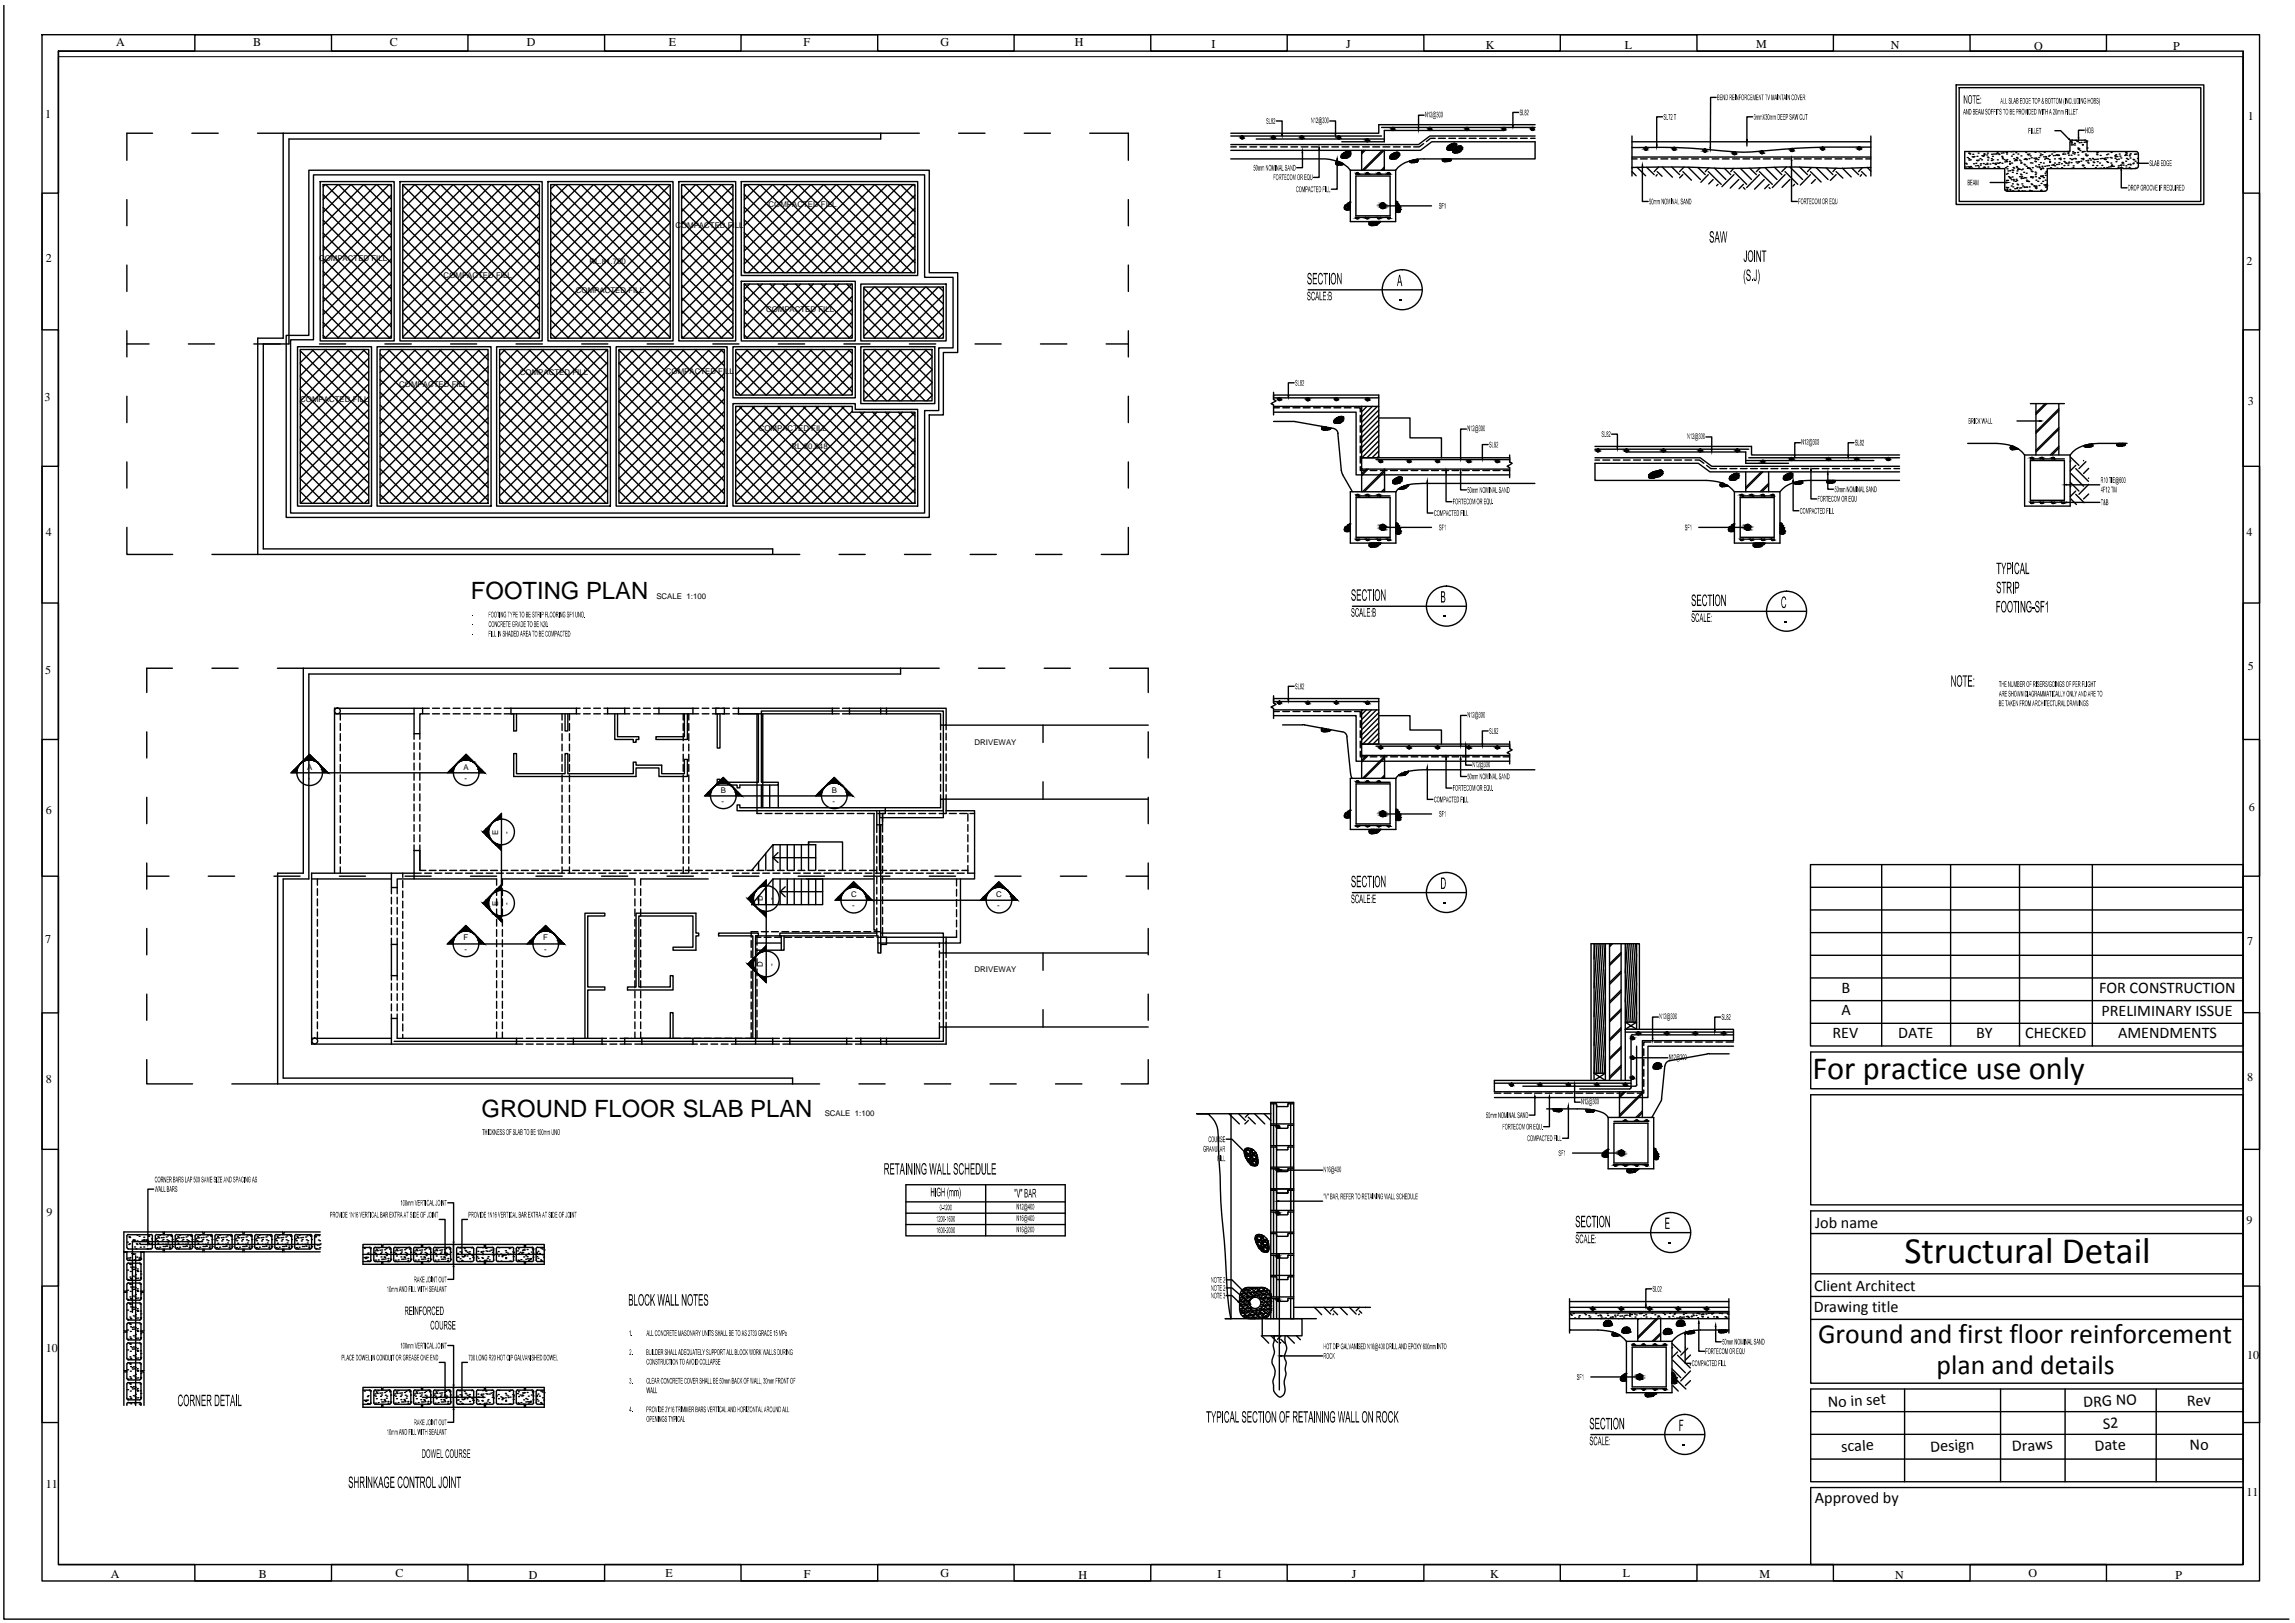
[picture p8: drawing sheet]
<svg xmlns="http://www.w3.org/2000/svg" width="420mm" height="297mm" viewBox="0 0 420 297" stroke-linecap="round" stroke-linejoin="round" font-family="sans-serif">
<defs><g id="words">
<text font-size="6.8" x="348.6" y="231.2">Structural Detail</text>
<text font-size="5.9" x="331.8" y="197.4">For practice use only</text>
<g font-size="5.1">
<text x="332.9" y="245.8">Ground and first floor reinforcement</text>
<text x="354.5" y="251.4">plan and details</text>
</g>
<g font-size="4.4">
<text x="86.2" y="109.6">FOOTING PLAN</text>
<text x="88.2" y="204.3">GROUND FLOOR SLAB PLAN</text>
</g>
<g font-size="3">
<text x="337.1" y="181.7">B</text>
<text x="337.1" y="185.8">A</text>
<text x="384.3" y="181.7">FOR CONSTRUCTION</text>
<text x="384.7" y="185.9">PRELIMINARY ISSUE</text>
<text x="335.5" y="190">REV</text>
<text x="347.5" y="190">DATE</text>
<text x="361.8" y="190">BY</text>
<text x="370.7" y="190">CHECKED</text>
<text x="387.8" y="190">AMENDMENTS</text>
<text x="332.3" y="224.7">Job name</text>
<text x="332.1" y="236.2">Client Architect</text>
<text x="332" y="240.1">Drawing title</text>
<text x="334.7" y="257.6" transform="rotate(-3 334.7 257.6)">No in set</text>
<text x="381.5" y="257.5" transform="rotate(-3 381.5 257.5)">DRG NO</text>
<text x="400.4" y="257.3" transform="rotate(-3 400.4 257.3)">Rev</text>
<text x="385" y="261.5" transform="rotate(-3 385 261.5)">S2</text>
<text x="337.1" y="265.7" transform="rotate(-3 337.1 265.7)">scale</text>
<text x="353.4" y="265.7" transform="rotate(-3 353.4 265.7)">Design</text>
<text x="368.4" y="265.6" transform="rotate(-3 368.4 265.6)">Draws</text>
<text x="383.5" y="265.5" transform="rotate(-3 383.5 265.5)">Date</text>
<text x="400.9" y="265.4" transform="rotate(-3 400.9 265.4)">No</text>
<text x="332.3" y="275.1">Approved by</text>
</g>
<g font-size="2.2">
<text x="21.2" y="8.4">A</text>
<text x="46.3" y="8.3">B</text>
<text x="71.4" y="8.3">C</text>
<text x="96.4" y="8.3">D</text>
<text x="122.5" y="8.3">E</text>
<text x="147.1" y="8.3">F</text>
<text x="172.2" y="8.5">G</text>
<text x="196.8" y="8.3">H</text>
<text x="221.8" y="8.7">I</text>
<text x="246.5" y="8.7">J</text>
<text x="272" y="8.9">K</text>
<text x="297.5" y="8.9">L</text>
<text x="321.5" y="8.7">M</text>
<text x="346.1" y="8.9">N</text>
<text x="372.4" y="9.1">O</text>
<text x="397.8" y="9.1">P</text>
<text x="8.3" y="21.6">1</text>
<text x="411.6" y="21.9">1</text>
<text x="8.4" y="47.9">2</text>
<text x="411.3" y="48.5">2</text>
<text x="8.2" y="73.4">3</text>
<text x="411.6" y="74.2">3</text>
<text x="8.4" y="98.2">4</text>
<text x="411.3" y="98.1">4</text>
<text x="8.3" y="123.3">5</text>
<text x="411.6" y="122.6">5</text>
<text x="8.4" y="148.9">6</text>
<text x="411.7" y="148.5">6</text>
<text x="8.3" y="172.6">7</text>
<text x="411.4" y="173">7</text>
<text x="411.4" y="197.9">8</text>
<text x="8.4" y="198.2">8</text>
<text x="8.5" y="222.6">9</text>
<text x="411.3" y="224">9</text>
<text x="8.4" y="247.4">10</text>
<text x="411.4" y="248.7">10</text>
<text x="8.4" y="272.4">11</text>
<text x="411.3" y="273.9">11</text>
<text x="20.3" y="288.8">A</text>
<text x="47.4" y="288.8">B</text>
<text x="72.4" y="288.5">C</text>
<text x="96.8" y="289">D</text>
<text x="121.9" y="288.5">E</text>
<text x="147.1" y="288.8">F</text>
<text x="172.2" y="288.5">G</text>
<text x="197.4" y="289">H</text>
<text x="222.9" y="288.8">I</text>
<text x="247.5" y="288.8">J</text>
<text x="272.8" y="288.8">K</text>
<text x="297.1" y="288.5">L</text>
<text x="322.1" y="288.8">M</text>
<text x="346.9" y="288.9">N</text>
<text x="371.4" y="288.5">O</text>
<text x="398.3" y="288.9">P</text>
</g>
<g font-size="1.4">
<text x="123.6" y="41.7">COMPACTED FILL</text>
<text x="140.7" y="37.9">COMPACTED FILL</text>
<text x="58.4" y="47.8">COMPACTED FILL</text>
<text x="81.2" y="50.8">COMPACTED FILL</text>
<text x="105.4" y="53.6">COMPACTED FILL</text>
<text x="107.9" y="48.3">RL.81.780</text>
<text x="140.2" y="57.2">COMPACTED FILL</text>
<text x="73.1" y="70.9">COMPACTED FILL</text>
<text x="95.2" y="68.7">COMPACTED FILL</text>
<text x="121.9" y="68.5">COMPACTED FILL</text>
<text x="55" y="73.5">COMPACTED FILL</text>
<text x="138.9" y="78.9">COMPACTED FILL</text>
<text x="144.9" y="82.2">RL.80.848</text>
<text x="120.2" y="109.6">SCALE 1:100</text>
<text x="178.4" y="136.3">DRIVEWAY</text>
<text x="56.2" y="140.8">A</text>
<text x="56.4" y="142.9">-</text>
<text x="84.9" y="140.8">A</text>
<text x="85" y="142.9">-</text>
<text x="131.9" y="145.1">B</text>
<text x="132.1" y="147.1">-</text>
<text x="152.3" y="145.1">B</text>
<text x="152.4" y="147.1">-</text>
<text x="91.2" y="152.7" transform="rotate(-90 91.2 152.7)">E</text>
<text x="93.2" y="152.6" transform="rotate(-90 93.2 152.6)">-</text>
<text x="91.2" y="165.7" transform="rotate(-90 91.2 165.7)">E</text>
<text x="93.2" y="165.6" transform="rotate(-90 93.2 165.6)">-</text>
<text x="139.7" y="164.9" transform="rotate(-90 139.7 164.9)">D</text>
<text x="141.7" y="164.8" transform="rotate(-90 141.7 164.8)">-</text>
<text x="155.9" y="164.1">C</text>
<text x="156" y="166.2">-</text>
<text x="182.4" y="164.1">C</text>
<text x="182.6" y="166.2">-</text>
<text x="84.9" y="172.1">F</text>
<text x="99.4" y="172.1">F</text>
<text x="85" y="174.2">-</text>
<text x="99.6" y="174.2">-</text>
<text x="139.7" y="176.9" transform="rotate(-90 139.7 176.9)">D</text>
<text x="141.7" y="176.7" transform="rotate(-90 141.7 176.7)">-</text>
<text x="178.4" y="178">DRIVEWAY</text>
<text x="151" y="204.3">SCALE 1:100</text>
</g>
</g></defs>
<!-- layer: DRAWING -->
<g fill="none" stroke="#000" stroke-width=".25">
<path d="M.7 1v295.3h418.3M7.7 6.4h406v282.9h-406zM10.7 9.4h400v276.9h-400zM358.1 15.5h45.4v21.9h-45.4zM358.7 16h44.2v20.9h-44.2zM385.6 6.4v3h-24.9v-3h-25.1v3h-24.9v-3h-25v3h-25v-3h-25v3h-25v-3h-25v3h-25v-3h-25v3h-25v-3h-25v3h-25v-3h-25v3h-25v25.9h-3v25.1h3v24.9h-3v25.1h3v24.9h-3v25.1h3v25h-3v25h3v25h-3v25h3M410.7 9.4v25.9h3v25.1h-3v24.9h3v25.1h-3v24.9h3v25.1h-3v24.9h3M51.8 24.4h109.4v1h-108.3v37.5h-4.7v37.6h93.3v1h-94.3v-39.6h4.6zM56.5 31.2h113.6v18.7h5.2v14.6h-2.6v11.4h-2.6v18.8h-117.7v-33.3h4.1zM57.4 32h111.9v18.8h5.2v12.9h-2.6v11.4h-2.6v18.8h-116.1v-31.7h4.2zM58.6 33.2h13.6v29.2h-13.6zM59.2 33.8h12.5v28.1h-12.5z"/>
<path d="M73.2 33.2h26.1v29.2h-26.1zM73.7 33.8h25v28.1h-25zM100.3 33.2h22.9v29.2h-22.9zM100.8 33.8h21.9v28.1h-21.9zM124.3 33.2h10.4v29.2h-10.4zM124.8 33.8h9.4v28.1h-9.4zM135.7 33.2h32.3v17.2h-32.3zM136.3 33.8h31.2v16.1h-31.2zM225.3 27.5h34.7l2.1-1.5h18.9v3.1h-20.3a6.5 6.5 0 0 0-5.2 2.1M225.3 29.1h16.7a6.5 6.5 0 0 1 5.2 2.1M225.3 24.9h27.6M230 25.4h23.4"/>
<path d="M244.6 29.6v.5a1.2 1.2 0 0 0 1.4 0M245.6 28.3l.5-.4 .9-.2a.72 .72 0 0 1 .1 .8 .72 .72 0 0 1-.6 .4h-.9zM246.2 37.6l-.1 .5a.47 .47 0 0 0 .6 .3h.5M247.2 31.2h8.3M247.2 31.2v9.4h8.3v-9.4M248.2 32.2h6.3v7.3h-6.3zM248.8 31.9a.28 .28 0 0 0-.3-.3 .28 .28 0 0 0-.3 .3h6.3M248.8 39.8a.28 .28 0 0 1-.3 .2 .28 .28 0 0 1-.3-.2h6.3M249.3 27.5v3.7M250 39.8a.28 .28 0 0 0 .3 .2 .28 .28 0 0 0 .3-.2M250.6 31.9a.28 .28 0 0 0-.3-.3 .28 .28 0 0 0-.3 .3M252.2 39.8a.28 .28 0 0 0 .2 .2 .28 .28 0 0 0 .3-.2"/>
<path d="M252.7 31.9a.28 .28 0 0 0-.3-.3 .28 .28 0 0 0-.2 .3M252.9 23.3h28.1M253.4 27.5v3.7M254 39.8a.28 .28 0 0 0 .3 .2 .28 .28 0 0 0 .2-.2M254.5 31.9a.28 .28 0 0 0-.2-.3 .28 .28 0 0 0-.3 .3M254.7 28.3l.6-.3 .6-.1a.69 .69 0 0 1 .2 .8 .69 .69 0 0 1-.7 .4l-.9-.1v-.2zM255.7 36.8l.4 .7a.98 .98 0 0 1 .1 1.4l-.7-.1M259.5 29.1l.1 .3a1.3 1.3 0 0 1-1.6 .2v-.1M264.1 29.1v.2a1.14 1.14 0 0 0 1.5-.1v-.1M265.2 26.7l.3-.2a.82 .82 0 0 1 1.1-.1 1.01 1.01 0 0 1-.6 1 1.01 1.01 0 0 1-1.1-.1zM266.2 27.1l.7-.3h.5a.69 .69 0 0 1 .2 .7 .69 .69 0 0 1-.7 .4h-.9v-.3zM275.3 23.9h-21.9v2.1h-7.8"/>
<path d="M281 22.8h-28.6v1.6h-27.1M281 24.9h-19.2l-2.1 1.6h-34.4M298.8 30.6a198 198 0 0 1 16.4 .2h5.4a145 145 0 0 1 16.4 0l5.5-.2M298.8 26h43.7M298.8 28.7h43.7M298.8 24.9v7.3M319.8 26v.7M342.5 26.9h-8.2a157.4 157.4 0 0 0-13.7 .9 48.2 48.2 0 0 1-8.2-.5 110.5 110.5 0 0 0-13.6-.3M342.5 24.9v7.3M367 34.6l.2 .3 .2 .1M367.4 35h7M374.8 34.6l-.2 .3-.2 .1"/>
<path d="M379 26v1.7h-19.3v3.2h7.3v3.7M379.4 25.7h2.3M379.4 25.6l-.3 .2-.1 .2M381.7 25.6l.3 .2 .1 .2M382.1 26v1.7h9M387.9 30.9h-13.1v3.7M388.2 30.7l-.3 .1M388.5 30.7h-.3M388.5 30.7l.3 .1M388.8 30.9h2.3M391.1 27.7l.3 .2 .1 .2v2.3l-.2 .4h-.2M135.7 51.5h20.9v10.9h-20.9z"/>
<path d="M136.3 52h19.7v9.9h-19.7zM157.6 52h15.6v10.4h-15.6zM158.1 52.5h14.6v9.4h-14.6zM239.5 53h20.8M250.7 40.6l-.1 .3a.8 .8 0 0 0 1.3 .3l.3-.1 .5-.5M54.5 63.5h13.5v29.1h-13.5zM55 64h12.5v28.1h-12.5zM69 63.5h20.9v29.1h-20.9zM69.6 64h19.8v28.1h-19.8zM90.9 63.5h20.8v29.1h-20.8zM91.5 64h19.7v28.1h-19.7zM112.8 63.5h20.3v29.1h-20.3z"/>
<path d="M113.3 64h19.3v28.1h-19.3zM134.2 63.5h22.4v9.3h-22.4zM134.2 73.9h22.4v1h11.4v17.7h-33.8zM134.7 64h21.3v8.3h-21.3zM134.7 74.4h21.3v1h11.5v16.7h-32.8zM157.6 63.5h13.5v10.4h-13.5zM158.1 64h12.5v9.4h-12.5zM233.2 74.4h19.2v9.4h-3.1v-9.4M233.2 75.4h15.1v11.5h28.1M233.2 71.8v1.3l.4 .3-.9 .5 .5 .2v1.8M233.2 77.1h3.8l7.1 1.3M233.2 72.3h19.2v2.1"/>
<path d="M233.2 72.8h19.2M242 78.1v.4a1.38 1.38 0 0 0 1.7-.1M244.1 78.4a1.04 1.04 0 0 1 .9 .9M244.3 76.8l.5-.3 .9-.3a.72 .72 0 0 1 .1 .8 .72 .72 0 0 1-.6 .4h-.9zM244.9 79.3l.7 7.1 2 3.6M252.4 76.5h5.7v3.6h5.8v3.7M371.7 73.9h6.2M372.7 73.9v9.4M376.9 73.9v9.4M246.2 96.5a.48 .48 0 0 0-.1 .6 .48 .48 0 0 0 .6 .2l.5-.1M247.2 90h8.4v9.4h-8.4zM248.3 91.1h6.2v7.2h-6.2z"/>
<path d="M248.8 90.7a.28 .28 0 0 0-.3-.2 .28 .28 0 0 0-.2 .2l6.2 .1M248.8 98.7a.28 .28 0 0 1-.3 .2 .28 .28 0 0 1-.2-.2h6.2M249.3 85.9v4.1M250.1 98.7a.28 .28 0 0 0 .3 .2 .28 .28 0 0 0 .2-.2M250.6 90.7a.28 .28 0 0 0-.2-.2 .28 .28 0 0 0-.3 .2M250.7 99.4v.5a1.51 1.51 0 0 0 2-.5M251.9 84.1h24.5M252.2 98.7a.28 .28 0 0 0 .2 .2 .28 .28 0 0 0 .3-.2M252.7 90.7a.28 .28 0 0 0-.3-.2 .28 .28 0 0 0-.2 .2M253.5 85.9v4.1M254 98.7a.28 .28 0 0 0 .3 .2 .28 .28 0 0 0 .2-.2M255.3 87.7a1.01 1.01 0 0 1 1.4-.2 1.03 1.03 0 0 1-.6 .9 1.03 1.03 0 0 1-1.1-.1v-.4z"/>
<path d="M255.7 95.7a1.49 1.49 0 0 1 .5 2l-.6-.1M257.9 88.7a1.6 1.6 0 0 1-1.9 .8M276.4 84.5v-.7h-27.1v2.1h27.1M276.4 84.5l.4 .3-.9 .5 .5 .3v1.8M276.4 83.3v1.2M281 88.5h-21.4a5.5 5.5 0 0 0-3.9 1.3l-.1 .2M292 81.7h28.7v1.6h27.1M292 83.8h19.3l2.1 1.5h34.4M292 82.2h28.2M297.8 82.7h21.8v2.1h7.8M301.9 86.9l.5-.4a.89 .89 0 0 1 1.1-.1 1.05 1.05 0 0 1-.5 1 1.05 1.05 0 0 1-1.2-.1zM302.8 86.7l.4-.4a.99 .99 0 0 1 1.1-.1 1.02 1.02 0 0 1-.5 1 1.02 1.02 0 0 1-1.1-.1z"/>
<path d="M314.9 88.5v.4a1.2 1.2 0 0 0 1.4 0M316.6 96.5a.48 .48 0 0 0-.1 .6 .48 .48 0 0 0 .6 .2l.4-.1M316.7 87.2l.8-.5h.6a.72 .72 0 0 1 .1 .7 .72 .72 0 0 1-.6 .4h-.9zM317.5 90h8.4M317.5 90v9.4h8.4v-9.4M318.6 91.1h6.2v7.2h-6.2zM319.1 90.7a.28 .28 0 0 0-.2-.2 .28 .28 0 0 0-.3 .2l6.2 .1M319.1 98.7a.28 .28 0 0 1-.2 .2 .28 .28 0 0 1-.3-.2h6.2M319.6 86.4v3.6M319.6 84.3h23.5M320.2 83.8h27.6M320.4 98.7a.28 .28 0 0 0 .3 .2 .28 .28 0 0 0 .3-.2"/>
<path d="M321 90.7a.28 .28 0 0 0-.3-.2 .28 .28 0 0 0-.3 .2M321 99.4v.5a1.56 1.56 0 0 0 2-.5M322.5 98.7a.28 .28 0 0 0 .3 .2 .28 .28 0 0 0 .2-.2M323 90.7a.28 .28 0 0 0-.2-.2 .28 .28 0 0 0-.3 .2M323.8 86.4v3.6M324.3 98.7a.28 .28 0 0 0 .3 .2 .28 .28 0 0 0 .3-.2M324.9 90.7a.28 .28 0 0 0-.3-.2 .28 .28 0 0 0-.3 .2M326 95.7a1.49 1.49 0 0 1 .5 2l-.6-.1M326.5 87.2l.6-.4 .9-.2a.69 .69 0 0 1 .1 .8 .69 .69 0 0 1-.7 .4h-.9zM329.9 88l-.1 .5-.2 .1h-.9l-.2-.1-.1-.2M334.4 87.9l.1 .4a1.3 1.3 0 0 0 1.4-.2v-.2M347.8 86.4h-34.8l-2.1-1.6h-18.9v3.1h20.3a6.4 6.4 0 0 1 5.2 2.1"/>
<path d="M347.8 87.9h-16.7a6.4 6.4 0 0 0-5.2 2.1M360.2 81.2h5.2a6.2 6.2 0 0 1 5.3 2.1M368.1 81.7v.4a1.2 1.2 0 0 0 1.4 0M370.7 83.3h8.3M370.7 83.3v9.3h8.3v-9.3M371.7 84.3h6.2v7.3h-6.2zM372.3 84a.28 .28 0 0 0-.3-.3 .28 .28 0 0 0-.3 .3h6.2M372.3 91.9a.28 .28 0 0 1-.3 .3 .28 .28 0 0 1-.3-.3h6.3a.28 .28 0 0 1-.3 .3 .28 .28 0 0 1-.3-.3M373.5 91.9a.28 .28 0 0 0 .3 .3 .28 .28 0 0 0 .3-.3M374.1 84a.28 .28 0 0 0-.3-.3 .28 .28 0 0 0-.3 .3M375.6 91.9a.28 .28 0 0 0 .3 .3 .28 .28 0 0 0 .3-.3M376.2 84a.28 .28 0 0 0-.3-.3 .28 .28 0 0 0-.3 .3"/>
<path d="M383 81.2l.1 .4-.4 .2h-.9l-.2-.1-.1-.2M387.5 81.2l.1 .3a1.3 1.3 0 0 0 1.5-.2v-.1M389.4 81.2h-5.2a6.2 6.2 0 0 0-5.2 2.1M247.6 111h20.8M309.9 111.9h20.8M55.5 122.3h109.4v1.1h-108.4v37.5h-4.7v36.4h93.3v1.1h-94.3v-38.6h4.7zM61.2 130.6h14.6M75.8 129.6h1.6v1h-.5v3.7h-1.1zM75.8 129.6h-14.6v30.2M85.3 138l3.4 3.4h-6.8zM93.5 129.6h12v1h-12zM93.5 130.6h.6v3.2h.5v-3.2"/>
<path d="M94.1 137.9h.5v3.7h8.8v-3.7h.6v3.7h11.9v-2.1h.5v.5h4.7v1.6h4.2v-2.6h.5v3.1h-5.2v-1.6h-4.2v1.6h-22.3zM103.4 130.6v3.2h.6v-3.2M111.2 129.6h3.2v1h-3.2zM112.6 130.6v4.7h3.3v.5h.5v-.5h.6v-.5h-3.9v-4.2M120.6 129.6h6.3v1h-6.3zM125.3 130.6v4.2h-5.2v.5h5.7v-4.7M131 129.6h1.6v1h-1.6zM131.3 130.6v6.3h.5v-6.3M135.2 130.6h3.6v12.6h-7v-.6h-.5v1.1h3.6v.5h.6v-.5h7v-.5h-3.1v-13.1h33.3v19.5h-11.6l-.1-.7M135.2 129.6h17.2v1h-17.2zM138.6 130.6v18.3M139.6 130.6v17.2"/>
<path d="M155.5 129.6h5.7v1h-5.7zM162.3 129.6h10.9v3.1h-1v-2.1h-9.9zM173.2 132.7h37M233.2 129.9h19.2v6.3h-3.1v-6.3M233.2 131h15.1v8.3h28.1M233.2 127.3v1.4l.4 .2-.9 .5 .5 .3v1.8M233.2 127.8h19.2v2.1M233.2 128.4h19.2M234.8 132.7h3.6M238.5 132.6l7.2 1.3M242 133.3l-.1 .4a1.38 1.38 0 0 0 1.8-.1M245.8 133.9a1.04 1.04 0 0 1 .8 .9"/>
<path d="M246.6 134.9l.7 6.7 .2 .8M249.3 138.3v4.2M251.9 136.6h24.5M252.4 131h5.7v2.6h5.8v2.6M253.5 138.3v4.2M276.4 137v-.8h-27.1v2.1h27.1M276.4 137l.4 .2-.9 .6 .5 .2v1.8M276.4 135.7v1.3M60.1 141.4l-3.4-3.4-3.4 3.4h28.6M71.7 159.8h-14.6v31.3h14.6M75.8 159.8h-4.1v2.6h1v-1.5h3.1M75.8 159.8v1.1h15.1"/>
<path d="M76.9 155.7v3.6v-3.6h-1.1v4.1M88.4 152.3l3.4-3.4v6.8zM91.8 155.7v7.2M135.8 145.7l-3.4-3.4-3.4 3.4h20.3M138.9 157.7v1.6M139.4 143.7v4.1M140.2 156.2v3.1M140.9 143.7v4.1M141.5 159.3v-4.7h7.8v4.7M141.5 154.6l-3.9 4.7M141.5 157l.9 .9M142.4 156l-.9 1h7.8"/>
<path d="M142.5 143.7v4.1M142.8 154.6v4.7M144.1 154.6v4.7M145.4 154.6v4.7M146.7 154.6v4.7M148 159.3v-5.2h6.2v5.2M148 154.1v.5M155.1 145.7h-5.8l3.4-3.4 3.4 3.4M160 148.9v21.3h.5M161 148.4v10.9M161.2 151v23.4h-.5v-3.1h-17.9v-.5h17.7M162.1 147.8v1.1h-.5v2.1h-1.1v-2.6"/>
<path d="M172.7 146.3v2.1h-37.8v-1.1h.6v.5h36.7v-1.5h1M173.2 148.4h5.2v12.5h-17.2M173.2 146.3v2.6M173.2 146.3h37M246.2 148.9a.46 .46 0 0 0 0 .6 .46 .46 0 0 0 .5 .2l.5-.1M247.2 142.5h8.4v9.3h-8.4zM248.3 143.5h6.2v7.3h-6.2zM248.8 143.2a.28 .28 0 0 0-.3-.3 .28 .28 0 0 0-.2 .3h6.2M248.8 151.1a.28 .28 0 0 1-.3 .2 .28 .28 0 0 1-.2-.2h6.2M250.1 151.1a.28 .28 0 0 0 .3 .2 .28 .28 0 0 0 .2-.2M250.6 143.2a.28 .28 0 0 0-.2-.3 .28 .28 0 0 0-.3 .3M250.7 151.8v.6a1.4 1.4 0 0 0 2-.6"/>
<path d="M252.2 151.1a.28 .28 0 0 0 .2 .2 .28 .28 0 0 0 .3-.2M252.7 143.2a.28 .28 0 0 0-.3-.3 .28 .28 0 0 0-.2 .3M254 151.1a.28 .28 0 0 0 .3 .2 .28 .28 0 0 0 .2-.2M255.7 148.1a1.49 1.49 0 0 1 .5 2l-.6-.1M257.9 141.1a1.48 1.48 0 0 1-1.9 .8M281 140.9h-19.8a8.7 8.7 0 0 0-5.3 1.1l-.3 .5M331.5 158.2h79.2v33.2h-79.2zM344.5 158.2v33.2M357.1 158.2v33.2M369.7 158.2v33.2M383.1 158.2v33.2M57.1 160.9h14.6"/>
<path d="M71.7 172.8h1v5.8h-1zM88.7 172.8l-3.4-3.4-3.4 3.4h14.6M91.8 161.9l-3.4 3.4 3.4 3.4v-5.8M92 160.9h24.2M96.5 172.8l3.4-3.4 3.4 3.4zM116.4 167.1h11v3.7h.5v.5h-.5v2.6h-4.2v-.5h3.7v-5.8h-9.9v13h5.7v-2h.5v2.6h-8.3v-.6h1.5zM117.3 160.9h12.4M136.9 164.5l3.4-3.4v6.8zM138.3 171.3h4.7v2.6h.5v-2.6M138.3 173.9h4.7M138.3 172.6h4.7M138.9 164v1.6"/>
<path d="M140.2 162.4v3.2M140.3 167.9v11.9l-3.4-3.4 3.4-3.3M141.5 160.9l-3.9 4.7h13v-4.7h-9.1v4.7M142.8 160.9v4.7M142.8 163.2l.9 .9M143.7 162.3l-.9 .9h7.8M144.1 160.9v4.7M145.4 160.9v4.7M146.7 160.9v4.7M147.6 160.9h12.4M148 160.9v4.7M149.3 160.9v4.7"/>
<path d="M159.7 164.8l-3.4-3.4-3.4 3.4h26.6M161.2 170.8h11.5v19.8h-100.5M173.2 171.5v2.9h-1.2M173.2 172.3v.4M173.2 174.4h37M175.1 171.5h-13.9h1.1v1.3h-1.1v1.6M175.8 160.9v11.7h-15.1M179.5 164.8l3.4-3.4 3.4 3.4zM247.6 163.4h20.8M291.8 172.7v25l2.1-1.3h-2.1l2.1 1.3v-25M294.7 172.7v25M296.8 172.7v25"/>
<path d="M297.5 172.7v25M299.6 172.7h.5v15.7M331.5 162.4h79.2M331.5 166.5h79.2M331.5 170.7h79.2M331.5 174.8h79.2M331.5 179h79.2M57.1 190h14.6M71.7 186.4h1v3.6h21.9v1.1h-22.9zM105 190h5.2v1.1h-5.2zM107.1 190v-22.9h3.6v.5h-3.1v13h3.1v.6h-3.1v8.8M114.4 190v1.1"/>
<path d="M117.5 190h20.8M117.5 190h5.2v-4.7h.5v4.7M117.5 190v1.1h9.4v-1.1M134.7 190v1.1h3.6v-1.1M137.8 190v-18.7h-6.2v-.5h7.2v.5h-.5v18.7M138.3 190h3.2v1.1h-3.2M144.6 190h10.4v1.1h-10.4zM157.6 190h3.6v1.1h-3.6zM162.3 190h9.7v-2h1.2v3.1h-10.9zM173.2 188h37M273.6 198.2h25M296.5 199.8v4.7"/>
<path d="M297.5 188.4h19.9v2.1h-16.7v9.3h-27.1v-2.1h25M297.5 188.4l2.1-1.3h-2.1l2.1 1.3v-15.7h-8.3v25M297.5 188.9h19.9M297.5 188.4h1.6M298.6 189.7v9.5l-.3 .1h-9.1M298.9 189.4h18.5M298.9 189.4l-.3 .2M299.6 191.5v7M299.7 198.5l-.3 .3h-20.6M300.7 199.8v4.7M302.9 194.7a.72 .72 0 0 1 .8-.2 .72 .72 0 0 1 .5 .7 .89 .89 0 0 1-1.5 .2zM304.8 195.1l-.6 6.3-1.8 3.1"/>
<path d="M305.7 194.1a1.04 1.04 0 0 0-.9 .9M312.5 192.9l-6.9 1.2M312.9 192.9h3.7M312.9 192.8l-.3 .1M317.4 191.5h-15.7v9.4h-28.1M331.5 183.1h79.2M331.5 187.3h79.2M331.5 192.5h79.2v6.8h-79.2zM413.7 185.4v25h-3v25h3v25h-3M225.4 203.8v37.5h-1.1h16.7M227.9 210.4a1.55 1.55 0 0 1 2.3 1.1 2.03 2.03 0 0 1 0 1.8l-.2 .1a1.38 1.38 0 0 1-1.7-1l-.5-1.3zM232.6 203.8h-13.5h2.1a5 5 0 0 1 1.8 4.2 309 309 0 0 0 1.3 21.5l.3 4.8a37.1 37.1 0 0 0 .8 7.1"/>
<path d="M232.6 213.9h1M232.6 217.8h1M232.6 217.6h4.2M232.6 213.6h4.2M232.6 209.9h1M232.6 209.7h4.2M232.6 206h1M232.6 205.7h4.2M232.6 202h1M233.2 202v3.7M233.2 206v3.7M233.2 209.9v3.7"/>
<path d="M233.2 213.9v3.7M233.2 217.8v3.7M233.6 217.8l.1 .1M233.6 213.9l.1 .1M233.6 209.9l.1 .1M233.6 206l.1 .1M233.6 202l.1 .1M233.7 218.2l.1 .2M233.7 214.3l.1 .1M233.7 210.3l.1 .1M233.7 206.4l.1 .1M233.7 202.4l.1 .1"/>
<path d="M233.7 202.1v39.2M233.8 214.4h1.9M233.8 206.5h1.9M235.8 217.9l-.1 .5h-1.9M235.8 214l-.1 .4M235.8 210l-.1 .4h-1.9M235.8 206.1l-.1 .4M235.8 202.1l-.1 .4h-1.9M235.9 213.9h.9M235.9 217.8h.9M235.9 209.9h.9M235.9 206h.9"/>
<path d="M235.9 202h.9M235.9 217.8l-.1 .1M235.9 213.9l-.1 .1M235.9 209.9l-.1 .1M235.9 206l-.1 .1M235.9 202l-.1 .1M236.3 202v3.7M236.3 206v3.7M236.3 209.9v3.7M236.3 213.9v3.7M236.3 217.8v3.7M283.2 202.9h5.5a8.7 8.7 0 0 1 5.3 1.1l.4 .5"/>
<path d="M284.3 202.9l.1 .4 .8 .2 .6-.1 .1-.5M290.4 203l.1 .5h.3h.9l.2-.3M293.4 211a.48 .48 0 0 0-.1 .6 .48 .48 0 0 0 .6 .2h.5M294.4 204.5h8.4v9.4h-8.4zM295.5 205.6h6.2v7.3h-6.2zM295.5 205.2h6.2M296 213.1a.28 .28 0 0 1-.3 .3 .28 .28 0 0 1-.2-.3h6.2M297.3 213.1a.28 .28 0 0 0 .3 .3 .28 .28 0 0 0 .2-.3M297.8 205.2a.28 .28 0 0 0-.2-.3 .28 .28 0 0 0-.3 .3M297.9 213.9v.5a1.48 1.48 0 0 0 2-.5M299.4 213.1a.28 .28 0 0 0 .2 .3 .28 .28 0 0 0 .3-.3M299.9 205.2a.28 .28 0 0 0-.3-.3 .28 .28 0 0 0-.2 .3"/>
<path d="M301.2 213.1a.28 .28 0 0 0 .3 .3 .28 .28 0 0 0 .2-.3M301.7 205.2a.28 .28 0 0 0-.2-.3 .28 .28 0 0 0-.3 .3M302.9 210.2a1.56 1.56 0 0 1 .5 2l-.6-.1M331.5 200.4h79.2v20.1h-79.2zM23.2 237.7l.3 .3h2.1M23.2 226.2v2.1l.3 .3M23.2 229.1v1.3l.2 .2 2.2 .1M23.2 231.4l.1 2.8 .2 .1h2.1M23.2 238.7l.1 2.8 .2 .1h2.1M23.2 229.2h-.5v7.1h.5M23.2 236.5h-.5v7.1h.5M23.5 226h4.1"/>
<path d="M23.5 228.6h4.1M23.5 231.2h2.1M23.5 234.8h2.1M23.5 238.5h2.1M23.5 225.9l-.3 .3M23.5 231.1l-.3 .3M23.5 234.8l-.3 .3v2.6M23.5 238.4l-.3 .3M24.8 229.8v27.4M25.6 231.1l.3 .3M25.6 234.8l.3 .3M25.6 238.4l.3 .3"/>
<path d="M25.8 236.5h.6v7.1h-.6M25.8 229.1v1.3M25.8 231.4v2.7M25.8 235.1v2.6M25.8 238.7v2.6M25.8 229.2h.6v7.1h-.6M25.9 230.4l-.3 .3M25.9 234l-.3 .3M25.9 237.7l-.3 .3M25.9 227.8h32.7M27.7 225.9l.2 .3M27.9 226.2v2.1"/>
<path d="M27.9 228.3l-.2 .3M28.4 226.2v2.1l.3 .3M28.7 226h2.6M28.7 228.6h2.6M28.7 225.9l-.3 .3M29.9 226v-.5h-7.2v3.6h7.2v-.5M30.1 228.6v.5h7.1v-.5M30.1 226v-.5h7.1v.5M31.3 225.9l.3 .3M31.6 226.2v2.1l-.3 .3M32.1 226.2v2.1l.2 .3M32.3 226h2.7"/>
<path d="M32.3 228.6h2.7M32.3 225.9l-.2 .3M35 225.9l.2 .3M35.2 226.2v2.1M35.2 228.3l-.2 .3M35.7 226.2v2.1l.3 .3M36 226h2.6M36 228.6h2.6M36 225.9l-.3 .3M37.1 227.2h-12.9v13M37.4 226v-.5h7.1v.5M37.4 228.6v.5h7.1v-.5"/>
<path d="M38.6 225.9l.3 .3M38.8 226.2v2.1M38.9 228.3l-.3 .3M39.4 226.2v2.1l.2 .3M39.6 226h2.6M39.6 228.6h2.6M39.6 225.9l-.2 .3M42.3 225.9l.2 .3M42.5 226.2v2.1M42.5 228.3l-.2 .3M43 226.2v2.1l.3 .3M43.3 226h2.6"/>
<path d="M43.3 228.6h2.6M43.3 225.9l-.3 .3M44.7 226v-.5h7.1v.5M44.7 228.6v.5h7.1v-.5M45.9 225.9l.3 .3M46.1 226.2v2.1M46.2 228.3l-.3 .3M46.6 226.2v2.1M46.7 228.3l.3 .3M46.9 226h2.6M46.9 228.6h2.6M47 225.9l-.3 .3"/>
<path d="M49.5 225.9l.3 .3M49.8 226.2v2.1M49.8 228.3l-.3 .3M50.3 226.2v2.1l.3 .3M50.6 226h2.6M50.6 228.6h2.6M50.6 225.9l-.3 .3M52 228.6v.5h6.6M53.2 225.9l.3 .3M53.4 226.2v2.1M53.5 228.3l-.3 .3M54 226.2v2.1l.2 .3"/>
<path d="M54.2 226h2.6M54.2 228.6h2.6M54.2 225.9l-.2 .3M56.8 225.9l.3 .3M57.1 226.2v2.1l-.3 .3M57.6 226.2v2.1l.3 .3M57.9 226h.7M57.9 228.6h.7M57.9 225.9l-.3 .3M58.6 225.5h-6.6v.5M66.4 228.3h1.2M66.4 229.6h16.1"/>
<path d="M67.7 228.3l.2 .2M67.9 228.6v2M67.9 230.6l-.2 .3h-1.3M68.4 228.6v2l.2 .2 2.7 .1M68.7 228.3h2.6M68.7 228.3l-.3 .2M69.9 228.3v-.5h-3.5v3.6h3.5v-.5M70.1 228.3v-.5h7.1v.5M70.1 230.9v.5h7.1v-.5M71.3 228.3l.3 .2M71.6 228.6v2l-.3 .3M72.1 228.6v2l.3 .3"/>
<path d="M72.3 228.3h2.7M72.4 228.3l-.3 .2M75 228.3l.3 .2M75.2 228.6v2M75.3 230.6l-.3 .3h-2.7M75.7 228.6v2l.2 .2 2.7 .1M76 228.3h2.6M76 228.3l-.3 .2M77.4 228.3v-.5h5.6v3.6M77.4 230.9v.5h11.3v-.5M78.6 228.3l.3 .2M78.9 228.6v2"/>
<path d="M78.9 230.6l-.3 .3M79.4 228.6v2l.2 .3M79.6 228.3h2.6M79.6 228.3l-.2 .2M82.3 228.3l.2 .2M82.5 228.6v2M82.5 230.6l-.2 .3h-2.7M83.6 228.6v2l.1 .2 2.7 .1M83.6 229.6h16M83.8 228.3h2.6M83.9 228.3l-.3 .2M86.5 228.3l.2 .2"/>
<path d="M86.7 228.6v2l-.2 .3M87.2 228.6v2l.2 .2 2.7 .1 .3-.3M87.5 228.3h2.6M87.5 228.3l-.3 .2M88.7 228.3v-.5h-5.7v3.6M88.9 228.3v-.5h7.1v.5M88.9 230.9v.5h7.1v-.5M90.1 228.3l.3 .2M90.4 228.6v2M90.9 228.6v2l.3 .3M91.1 228.3h2.7M91.1 230.9h2.7"/>
<path d="M91.2 228.3l-.3 .2M93.8 228.3l.3 .2M94 228.6v2M94.1 230.6l-.3 .3M94.5 228.6v2l.3 .3 2.8-.1 .1-.2-.1-2M94.8 228.3h2.6M94.8 228.3l-.3 .2M96.2 228.3v-.5h3.4v3.6h-3.4v-.5M97.4 228.3l.3 .2M98.2 228.6v2l.2 .3M98.4 228.3h1.2M98.4 230.9h1.2"/>
<path d="M98.4 228.3l-.2 .2M226.9 237.2v2.6M227 239.8a1.54 1.54 0 0 0 1.5 1.5M229.9 226.1a1.47 1.47 0 0 1 2 .7 2.54 2.54 0 0 1 .2 2.3 1.37 1.37 0 0 1-1.8-.9l-.5-1.3zM232.6 237.2a1.54 1.54 0 0 0-1.5-1.6h-2.6a1.55 1.55 0 0 0-1.5 1.6M232.6 239.8a1.54 1.54 0 0 1-1.5 1.5M232.6 237.7h1M232.6 237.4h4.2M232.6 233.7h1M232.6 233.4h4.2M232.6 229.7h1M232.6 229.4h4.2"/>
<path d="M232.6 225.8h1M232.6 225.5h4.2M232.6 221.8h1M232.6 221.5h4.2M233.2 221.8v3.7M233.2 225.8v3.6M233.2 229.7v3.7M233.2 233.7v3.7M233.2 237.7v3.6M233.6 237.6l.1 .1M233.6 233.7l.1 .1M233.6 229.7l.1 .1"/>
<path d="M233.6 225.8l.1 .1M233.6 221.8l.1 .1M233.7 238l.1 .1M233.7 234.1l.1 .1M233.7 230.1l.1 .1M233.7 226.2l.1 .1M233.7 222.2l.1 .1M233.8 238.2h1.9M233.8 230.3h1.9M233.8 222.3h1.9M234.2 229.4v25M235.8 221.9l-.1 .4"/>
<path d="M235.8 238l-.1 .1M235.8 234.1l-.1 .1h-1.9M235.8 230.1l-.1 .1M235.8 226.2l-.1 .1h-1.9M235.9 237.7h.9M235.9 233.7h.9M235.9 229.7h.9M235.9 225.8h.9M235.9 221.8h.9M235.9 237.6l-.1 .4M235.9 233.7l-.1 .4M235.9 229.7l-.1 .4"/>
<path d="M235.9 225.8l-.1 .4M235.9 221.8l-.1 .1M236.3 237.7v3.6h.5v-39.5h-4.2v39.5M236.3 221.8v3.7M236.3 225.8v3.6M236.3 229.7v3.7M236.3 233.7v3.7M236.8 239.3h14.1M287.3 239.3h29.2M287.3 238.2h29.2M287.3 237.7v6.3M288.7 225.6h20.8"/>
<path d="M316.5 237.7v6.3M331.5 221.6h79.2v31.6h-79.2zM331.5 225.8h79.2M331.5 233.1h79.2M331.5 237.3h79.2M23.2 245l.3 .2h2.1M23.2 252.2l.3 .3M23.2 246l.1 2.7 .2 .2h2.1M23.2 253.3l.1 2.8 .2 .1h2.1M23.2 243.8h-.5v7.1h.5M23.2 251.1h-.5v6.1M23.5 245.8h2.1"/>
<path d="M23.5 249.4h2.1M23.5 252.6h2.1M23.5 253.1h2.1M23.5 256.7h2.1M23.5 245.7l-.3 .3M23.5 249.4l-.3 .3v2.6M23.5 253l-.3 .3M23.5 256.7l-.2 .1-.1 .4M25.6 242.1h-2.1l-.2 .1-.1 2.8M25.6 242.1l.3 .3M25.6 245.7l.3 .3M25.6 249.4l.3 .3"/>
<path d="M25.6 253l.3 .3M25.6 256.7l.3 .2M25.8 243.8h.6v7.1h-.6M25.8 251.1h.6v6.1M25.8 242.4v2.6M25.8 246v2.6M25.8 249.7v2.6M25.8 253.3v2.6M25.8 257v.2M25.9 241.3l-.3 .3M25.9 245l-.3 .2M25.9 248.6l-.3 .3"/>
<path d="M25.9 252.2l-.3 .3M25.9 255.9l-.3 .3M66.4 254.4h1.2M67.7 254.4l.2 .3M67.9 254.7v2.1M67.9 256.7l-.2 .3h-1.3M68.4 256.7l.3 .3h2.6M68.7 254.4h2.6M68.7 254.4l-.3 .3v2.1M69.9 254.4v-.5h-3.5v3.7h3.5v-.6M70.1 254.4v-.5h7.1v.5M70.1 257v.6h7.1v-.6"/>
<path d="M71.3 254.4l.3 .3v2.1M71.6 256.7l-.3 .3M72.1 256.7l.3 .3M72.3 254.4h2.7M72.4 254.4l-.3 .3v2.1M75 254.4l.3 .3M75.2 254.7v2.1M75.3 256.7l-.3 .3h-2.7M75.7 256.7l.3 .3h2.6M76 254.4h2.6M76 254.4l-.3 .3v2.1M77.3 255.7h11.5"/>
<path d="M77.4 254.4v-.5h5.6v3.7M77.4 257v.6h11.3v-.6M78.6 254.4l.3 .3M78.9 254.7v2.1M78.9 256.7l-.3 .3M79.4 256.7l.2 .3M79.6 254.4h2.6M79.6 254.4l-.2 .3v2.1M82.3 254.4l.2 .3M82.5 254.7v2.1M82.5 256.7l-.2 .3h-2.7M83.6 256.7l.3 .3h2.5"/>
<path d="M83.8 254.4h2.6M83.9 254.4l-.3 .3v2.1M86.5 254.4l.2 .3v2.1M86.7 256.7l-.2 .3M87.2 256.7l.3 .3h2.6l.3-.3M87.5 254.4h2.6M87.5 254.4l-.3 .3v2.1M88.7 254.4v-.5h-5.7v3.7M88.9 254.4v-.5h7.1v.5M88.9 257v.6h7.1v-.6M90.1 254.4l.3 .3M90.4 254.7v2.1"/>
<path d="M90.9 256.7l.3 .3M91.1 254.4h2.7M91.1 257h2.7M91.2 254.4l-.3 .3v2.1M93.8 254.4l.3 .3M94 254.7v2.1M94.1 256.7l-.3 .3M94.5 256.7l.3 .3h2.6l.3-.3M94.8 254.4h2.6M94.8 254.4l-.3 .3v2.1M96.2 254.4v-.5h3.4v3.7h-3.4v-.6M97.4 254.4l.3 .3-.1 2.1"/>
<path d="M98.2 256.7l.2 .3M98.4 254.4h1.2M98.4 257h1.2M98.4 254.4l-.2 .3v2.1M231.1 241.3v3.2h7.3v-3.2h-6.8M234.2 244.5h-1a1.46 1.46 0 0 1-.1 1.4l.1 .7a1.61 1.61 0 0 1 0 1.5 1.82 1.82 0 0 0 0 2.1 3.3 3.3 0 0 1-.2 2.6l.2 .7a1.86 1.86 0 0 0 1.2 2.2 1.45 1.45 0 0 0 .8-1.8 2.99 2.99 0 0 1 .2-2.2v-.4a2.23 2.23 0 0 1 .1-1.8l-.1-.3a1.83 1.83 0 0 1 .1-2.1l.1-.4-.4-1.5 .1-.7M287.3 243.4h5.3a6.4 6.4 0 0 1 5.2 2.1M287.3 243.4h.1M287.3 241.3h29.2M287.3 240.3h29.2M287.3 240h29.2M293.8 241.9a.71 .71 0 0 1 .9-.2 .71 .71 0 0 1 .3 .8v.1a1.37 1.37 0 0 1-1.4-.1z"/>
<path d="M295.3 243.8a.5 .5 0 0 0 0 .7l1.3-.1M297.1 243.2a.71 .71 0 0 1 .9-.2 .71 .71 0 0 1 .4 .8 1.23 1.23 0 0 1-1.4 0zM297.8 251.3l-.6 .3a.73 .73 0 0 0-.4 1.1h1M297.8 245.5h8.3M297.8 245.5v9.4h8.3v-9.4M298.8 246.5h6.2v7.3h-6.2zM299.4 246.2a.28 .28 0 0 0-.3-.2 .28 .28 0 0 0-.3 .2l6.2 .1M299.4 254.1a.28 .28 0 0 1-.3 .3 .28 .28 0 0 1-.3-.3l6.2 .1M299.8 241.3v4.2M300.6 254.1a.28 .28 0 0 0 .3 .3 .28 .28 0 0 0 .3-.3M301.2 246.2a.28 .28 0 0 0-.3-.2 .28 .28 0 0 0-.3 .2M301.3 254.9l-.1 .5a1.56 1.56 0 0 0 2.1-.5"/>
<path d="M302.7 254.1a.28 .28 0 0 0 .3 .3 .28 .28 0 0 0 .3-.3M303.3 246.2a.28 .28 0 0 0-.3-.2 .28 .28 0 0 0-.3 .2M304 241.3v4.2M304.5 254.1a.28 .28 0 0 0 .3 .3 .28 .28 0 0 0 .3-.3M304.7 243.4a.68 .68 0 0 1 1-.2 .68 .68 0 0 1 .2 .9 1.37 1.37 0 0 1-1.4-.1zM305.1 246.2a.28 .28 0 0 0-.3-.2 .28 .28 0 0 0-.3 .2M306.1 251.2a1.79 1.79 0 0 1 .8 1.9l-.3 .1-.5-.1M307.1 241.9a.69 .69 0 0 1 .9-.2 .69 .69 0 0 1 .3 .9 1.27 1.27 0 0 1-1.4-.1v-.4zM310.1 243.5v.5l-.3 .1h-.9l-.2-.1-.1-.2M314.6 243.4l.1 .5h.6a.64 .64 0 0 0 .9-.4v-.1M316.5 243.4h-5.2a6.4 6.4 0 0 0-5.2 2.1M331.5 254.2h79.2v17h-79.2z"/>
<path d="M331.5 241.5h79.2M331.5 258.4h79.2M348.7 254.2v17M366.3 254.2v17M378.1 254.2v17M394.7 254.2v17M291.2 262.6h20.9M331.5 272.2h79.2v14.1h-79.2zM331.5 262.5h79.2M331.5 267h79.2M10.7 286.3h25v3h25v-3h25v3h25v-3h25v3h25v-3h25v3h25v-3h25v3h25v-3h25v3h25v-3h24.9v3h25.1v-3h24.9v3"/>
<circle cx="227.4" cy="25.2" r=".28"/>
<circle cx="233.1" cy="25.2" r=".28"/>
<circle cx="238.3" cy="25.2" r=".28"/>
<circle cx="245.1" cy="25.2" r=".28"/>
<circle cx="250.3" cy="25.7" r=".28"/>
<circle cx="255" cy="23.6" r=".28"/>
<circle cx="261.8" cy="23.6" r=".28"/>
<circle cx="268.6" cy="23.6" r=".28"/>
<circle cx="275.3" cy="23.6" r=".28"/>
<circle cx="280.6" cy="23.6" r=".28"/>
<circle cx="301.3" cy="27.2" r=".28"/>
<circle cx="306.5" cy="27.2" r=".28"/>
<circle cx="312.1" cy="27.5" r=".28"/>
<circle cx="317.5" cy="28" r=".28"/>
<circle cx="322.6" cy="27.9" r=".28"/>
<circle cx="328.1" cy="27.5" r=".28"/>
<circle cx="333.7" cy="27.2" r=".28"/>
<circle cx="340.4" cy="27.2" r=".28"/>
<circle cx="256.7" cy="53" r="3.7"/>
<circle cx="234.2" cy="73" r=".28"/>
<circle cx="239.4" cy="73.1" r=".28"/>
<circle cx="244.7" cy="73" r=".28"/>
<circle cx="250.4" cy="73.1" r=".28"/>
<circle cx="252.8" cy="84.4" r=".28"/>
<circle cx="258" cy="84.4" r=".28"/>
<circle cx="263.2" cy="84.4" r=".28"/>
<circle cx="268.9" cy="84.4" r=".28"/>
<circle cx="274.1" cy="84.4" r=".28"/>
<circle cx="292.6" cy="82.4" r=".28"/>
<circle cx="297.8" cy="82.4" r=".28"/>
<circle cx="304.6" cy="82.4" r=".28"/>
<circle cx="311.3" cy="82.4" r=".28"/>
<circle cx="318.1" cy="82.4" r=".28"/>
<circle cx="322.8" cy="84.5" r=".28"/>
<circle cx="328" cy="84" r=".28"/>
<circle cx="334.7" cy="84" r=".28"/>
<circle cx="339.9" cy="84" r=".28"/>
<circle cx="345.7" cy="84" r=".28"/>
<circle cx="264.8" cy="110.9" r="3.7"/>
<circle cx="327.1" cy="111.9" r="3.7"/>
<circle cx="61.8" cy="130.1" r=".53"/>
<circle cx="234.2" cy="128.6" r=".28"/>
<circle cx="239.4" cy="128.6" r=".28"/>
<circle cx="244.7" cy="128.6" r=".28"/>
<circle cx="250.4" cy="128.6" r=".28"/>
<circle cx="252.8" cy="136.8" r=".28"/>
<circle cx="258" cy="136.8" r=".28"/>
<circle cx="263.2" cy="136.8" r=".28"/>
<circle cx="268.9" cy="136.8" r=".28"/>
<circle cx="274.1" cy="136.8" r=".28"/>
<circle cx="56.7" cy="141.4" r="2.35"/>
<circle cx="85.4" cy="141.4" r="2.35"/>
<circle cx="91.8" cy="152.3" r="2.35"/>
<circle cx="132.4" cy="145.6" r="2.35"/>
<circle cx="152.7" cy="145.6" r="2.35"/>
<circle cx="85.3" cy="172.7" r="2.35"/>
<circle cx="91.8" cy="165.3" r="2.35"/>
<circle cx="99.9" cy="172.7" r="2.35"/>
<circle cx="140.3" cy="176.4" r="2.35"/>
<circle cx="140.3" cy="164.4" r="2.35"/>
<circle cx="156.3" cy="164.7" r="2.35"/>
<circle cx="182.9" cy="164.7" r="2.35"/>
<circle cx="264.8" cy="163.3" r="3.7"/>
<circle cx="57.6" cy="190.5" r=".53"/>
<circle cx="276.7" cy="198.5" r=".28"/>
<circle cx="281.9" cy="198.5" r=".28"/>
<circle cx="287.2" cy="198.5" r=".28"/>
<circle cx="292.4" cy="198.5" r=".28"/>
<circle cx="297.6" cy="198.5" r=".28"/>
<circle cx="298.9" cy="193.6" r=".28"/>
<circle cx="298.9" cy="197.3" r=".28"/>
<circle cx="298.9" cy="190" r=".28"/>
<circle cx="299.9" cy="189.1" r=".28"/>
<circle cx="305.2" cy="189.1" r=".28"/>
<circle cx="310.4" cy="189.1" r=".28"/>
<circle cx="315.6" cy="189.1" r=".28"/>
<circle cx="234" cy="206.2" r=".28"/>
<circle cx="234" cy="214.1" r=".28"/>
<circle cx="229.8" cy="238.4" r="1.04"/>
<circle cx="234" cy="230" r=".28"/>
<circle cx="234" cy="222.1" r=".28"/>
<circle cx="234" cy="237.9" r=".28"/>
<circle cx="291.6" cy="239.5" r=".28"/>
<circle cx="296.8" cy="239.5" r=".28"/>
<circle cx="302" cy="239.5" r=".28"/>
<circle cx="305.9" cy="225.6" r="3.7"/>
<circle cx="307.2" cy="239.5" r=".28"/>
<circle cx="312.5" cy="239.5" r=".28"/>
<circle cx="308.4" cy="262.5" r="3.7"/>
</g>
<!-- layer: HATCH -->
<g fill="none" stroke="#000" stroke-width=".25">
<path d="M59.2 38l12.5 12.5M59.2 35.6l12.5 12.5M59.5 33.8l-.3 .4M59.6 33.8l12.1 12M61.9 33.8l-2.7 2.7M62 33.8l9.7 9.7M64.2 33.8l-5 5.1M64.3 33.8l7.4 7.3M66.6 33.8l-7.4 7.4M66.6 33.8l5.1 5M68.9 33.8l-9.7 9.7M69 33.8l2.7 2.6"/>
<path d="M71.2 33.8l-12 12M71.3 33.8l.4 .3M71.7 35.7l-12.5 12.5M71.7 38l-12.5 12.5M73.7 38.5l23.4 23.4M73.7 36.2l25 25M73.7 33.9l25 24.9M75.9 33.8l-2.2 2.1M76 33.8l22.7 22.7M78.3 33.8l-4.6 4.5M78.3 33.8l20.4 20.4M80.6 33.8l-6.9 6.8"/>
<path d="M80.7 33.8l18 18.1M85.3 33.8l-11.6 11.5M85.3 33.8l13.4 13.4M87.6 33.8l-13.9 13.8M87.7 33.8l11 11M89.9 33.8l-16.2 16.2M90 33.8l8.7 8.7M92.3 33.8l-18.6 18.5M92.4 33.8l6.3 6.3M94.6 33.8l-20.9 20.9M94.7 33.8l4 4M97 33.8l-23.3 23.2"/>
<path d="M97 33.8l1.7 1.7M98.7 34.3l-25 25.1M98.7 36.7l-25 25M98.7 39l-22.9 22.9M100.8 39.9l21.9 21.9M100.8 37.5l21.9 21.9M100.8 35.2l21.9 21.9M101.7 33.8l-.9 .8M101.7 33.8l21 20.9M104 33.8l-3.2 3.1M104 33.8l18.7 18.6M106.3 33.8l-5.5 5.5"/>
<path d="M106.4 33.8l16.3 16.3M108.7 33.8l-7.9 7.8M108.7 33.8l14 14M111 33.8l-10.2 10.1M111.1 33.8l11.6 11.6M113.4 33.8l-12.6 12.5M113.4 33.8l9.3 9.3M118 33.8l-17.2 17.2M118.1 33.8l4.6 4.6M120.4 33.8l-19.6 19.5M120.4 33.8l2.3 2.2M122.7 36.1l-21.9 21.9"/>
<path d="M122.7 33.8l-21.9 21.8M122.7 38.4l-21.9 21.9M124.8 38.1l9.4 9.4M124.8 35.8l9.4 9.4M125 33.8l-.2 .2M125.1 33.8l9.1 9M127.4 33.8l-2.6 2.6M127.5 33.8l6.7 6.7M129.7 33.8l-4.9 4.9M129.8 33.8l4.4 4.3M132.1 33.8l-7.3 7.2M132.1 33.8l2.1 2"/>
<path d="M134.2 36.3l-9.4 9.4M134.2 34l-9.4 9.4M134.2 38.7l-9.4 9.3M136.3 37.9l12 12M136.3 35.6l14.3 14.3M136.7 33.8l-.4 .4M136.8 33.8l16.1 16.1M139.1 33.8l-2.8 2.8M139.1 33.8l16.2 16.1M141.4 33.8l-5.1 5.1M141.5 33.8l16.1 16.1M143.7 33.8l-7.4 7.5"/>
<path d="M143.8 33.8l16.2 16.1M146.1 33.8l-9.8 9.8M146.2 33.8l16.1 16.1M148.4 33.8l-12.1 12.1M148.5 33.8l16.1 16.1M150.8 33.8l-14.5 14.5M150.8 33.8l16.2 16.1M153.1 33.8l-16.1 16.1M153.1 33.8l14.4 14.3M155.4 33.8l-16.1 16.1M155.5 33.8l12 12M157.8 33.8l-16.2 16.1"/>
<path d="M157.8 33.8l9.7 9.6M160.1 33.8l-16.1 16.1M160.2 33.8l7.3 7.3M162.5 33.8l-16.2 16.1M162.5 33.8l5 4.9M164.8 33.8l-16.1 16.1M164.9 33.8l2.6 2.6M167.2 33.8l-16.2 16.1M167.2 33.8l.3 .3M167.5 35.7l-14.2 14.2M167.5 38.1l-11.8 11.8M244.5 29.8l.2 .1"/>
<path d="M244.6 29.8h.1M244.6 30h.3M244.7 29.9h.2M244.7 29.5l.1 .1M244.7 30l-.1 .1M244.7 29.9l-.1 .1M244.8 30v.1M244.8 29.6l-.2 .2M244.8 29.7l.3 .1h-.3zM244.8 30.1v.1M244.8 29.5h.1M244.9 29.5h.1"/>
<path d="M244.9 29.6h.2M244.9 30h.1M244.9 30.1h.2M244.9 30.1l.2 .1M244.9 29.9l.5 .2M245 29.5l-.1 .1M245 29.9l.1-.1v.2M245.1 29.6v.2l.2-.1M245.1 29.6h.1M245.1 30.1v.1M245.2 30l-.1 .1M245.2 29.9h.2l-.1 .1z"/>
<path d="M245.3 29.7h.1M245.3 29.7v.1h.3M245.4 30h.1M245.4 30v.1M245.4 30.1v.1M245.4 30.1l-.1 .1M245.4 30.1h.2M245.6 28.4h.1M245.6 28.5v.2h-.1h.1M245.6 28.4h.2M245.6 30.1h.1M245.6 29.8h.1"/>
<path d="M245.6 29.8l-.1 .2h.4M245.6 28.3h.1M245.6 28.3l.2 .1M245.6 28.8l.2 .2M245.6 28.8v.1M245.6 28.7v.1M245.7 28.2h.1M245.7 29.9l.2 .1M245.7 30l-.1 .1M245.8 28.4l.2 .2M245.8 29.9l-.1 .1M245.8 28.4l-.2 .3"/>
<path d="M245.8 28.9h.2zM245.9 30v.1M245.9 30.1h.1M246 28h.1M246 28.7l-.1 .1h.3l.1 .2M246 28.7l.3-.3 .2 .2v.1M246 28.6l-.2 .2-.2-.1M246 28l-.2 .3-.1-.1M246 28.5h.1M246 28.6v.1M246 28.4h.1M246 28.5l.2 .2"/>
<path d="M246 28l.2 .1h-.2zM246 28.4v.1M246 28.5v.1M246.1 37.9h.2M246.1 38.1h.2M246.1 28.8v.2M246.1 28.3l.1 .2 .1-.1-.5-.1 .2 .1M246.1 27.9h1.1M246.1 28.7h.1M246.2 37.8h.1M246.2 28.3v-.1h-.2h-.1l.1 .2M246.2 28.1h.1"/>
<path d="M246.2 28.7v.1M246.3 37.9l.2-.1 .2 .1-.2 .3-.2-.1M246.3 38h-.2M246.3 37.9v.2M246.3 37.5l.1 .3h-.2M246.3 38.1l-.1 .2h.2v.1M246.3 27.9h.1M246.3 37.5h.1M246.3 27.9l-.1 .3 .2 .1 .1-.4M246.4 27.8v.1M246.5 27.8h.1M246.5 27.8v.1"/>
<path d="M246.5 27.9v.1M246.5 28.7l-.1 .1-.2-.1M246.5 28.4v.1M246.5 28.4l.1 .1M246.6 28.9h.1M246.6 28.4h.1M246.6 28.4l-.2-.2h.3v.1h-.3l.1 .1M246.6 28v.1h.1M246.6 28.4h-.1M246.6 28.9l-.2 .1M246.6 28.5l.1 .1M246.6 28l.1 .1"/>
<path d="M246.6 28.5v.2M246.6 28.4l.1-.1 .1 .1zM246.6 28.5h-.1M246.7 37.3h.1M246.7 37.8h.1zM246.7 38.1l.2 .1-.4 .1v.1h.2l-.1-.2zM246.7 37.3l-.2 .2h-.3M246.7 28.7v.1h-.3M246.7 27.7l-.2 .1M246.7 28.1h.1M246.7 27.7l.1 .2M246.7 28.6l.1 .2"/>
<path d="M246.7 28.8l-.1 .1M246.7 28.6l-.2 .1M246.7 27.7h.2M246.7 28.6l.2-.2 .1 .2M246.7 27.7l-.2 .3M246.8 28.8h.1M246.8 37.7l.2 .1 .1-.1M246.8 37.6l-.1 .2-.2-.2 .2 .1M246.9 27.7h.1M246.9 37.1h.3M246.9 27.9l-.2 .1 .1 .2h.4M246.9 37.5l-.1-.1-.2 .1 .5 .2"/>
<path d="M247 37.3v.2h.2M247 37.9v.3l.2-.1M247 37.3h-.3h.3M247 37.9h-.3l.3 .1M247 28.2l.1 .2M247 27.7l.1 .1M247 27.9v.3M247 28.6h.1M247 28.5h.1M247.1 37h.1M247.1 37.1l-.1 .2M247.1 37l-.1 .1"/>
<path d="M247.1 38.4h.1M247.1 38.4l-.1-.2-.2 .2M247.1 28.4h.1M247.1 27.8h.1M247.1 37.7l.1 .1M247.1 37l.1 .1M247.1 28.4l-.1 .1M247.1 27.9l-.2-.1 .1 .1M247.1 27.9l-.1 .1 .1-.1M247.1 27.9h.1M247.2 28.3h.1M247.2 28.3l-.3 .1h.1"/>
<path d="M247.2 27.8l-.1 .1M247.2 28.3l-.2 .1M247.2 28h.1M247.2 28l-.2 .1h.2M247.2 37.8l-.2 .1M247.2 38.3l-.1 .1M247.2 37.6l-.1 .1M249.6 27.5l-.3 .4M249.9 27.5l-.6 .7M253.1 27.5l-3.7 3.7M253.4 27.5l-3.7 3.7M253.4 30.6l-.5 .6"/>
<path d="M253.4 30.9l-.2 .3M254.5 28.8h.1M254.5 28.7h.1M254.5 28.8l.1 .1M254.5 28.6h.1M254.6 28.4h.1M254.6 28.7v.3M254.6 28.7l.1-.1 .2 .1M254.6 28.4l.1 .1-.2 .1M254.6 29l.1 .1M254.6 29h-.1M254.6 28.4h.5l-.4 .1 .1 .1 .2-.1"/>
<path d="M254.7 29.1h.3M254.7 29v.1M254.7 29h.3M254.8 29l.1-.2 .2 .1zM254.8 28.4v.1M254.9 28.2h.1M254.9 28.5h.1M254.9 28.6l.1 .1zM254.9 28.7l-.2 .3-.1-.2M254.9 28.2v.1M254.9 28.2h.2M254.9 28.7h.2"/>
<path d="M254.9 28.7l.2 .1M255 28.5h.1M255 29v.1M255 29.1l.1-.1 .1 .1M255 28.4l.2 .2h-.2zM255.1 28.2l.1 .2 .4-.2M255.1 28.7l.1 .3 .2-.3M255.1 28.7l.2-.1 .1 .1M255.2 28h.1M255.2 28l-.2 .1M255.3 28.5h.5l-.2 .2zM255.3 28h.2"/>
<path d="M255.4 27.9h.1M255.4 29l-.1 .1M255.4 27.9l.1 .1M255.4 28.1l.1 .2h.1M255.4 29h.1M255.4 28.7l.3 .3M255.4 27.9h.2l.2 .1h-.3M255.4 28.1l-.3 .1M255.4 28.7h.2M255.5 28.6l-.1 .1zM255.5 37.2l.1 .2 .2-.2 .1 .1-.1 .3-.1-.1M255.5 38.8l.2-.3 .1 .2v.2"/>
<path d="M255.5 29h.1M255.5 28.5h.1M255.5 37.2l.2-.1v.5l-.2 .1M255.5 37.8h.1v.3M255.5 38.5l.1-.1 .1 .4M255.5 38.1h.1M255.5 38.7h.1M255.5 38l.1 .1M255.5 37.5h.2M255.5 36.8h.1M255.6 38.8h.1M255.6 27.9l-.1 .1"/>
<path d="M255.6 28.4l-.1 .1M255.6 38.1h.1M255.6 38.1l.1 .1-.2 .2M255.6 28.7l.2-.1 .1 .1M255.6 28.2l-.1 .3M255.6 28.7v.3M255.6 29h.1M255.6 28.3h.5M255.6 28.9l-.2-.1v.2M255.6 28.4h-.3l.2 .1M255.6 29h-.2M255.7 27.9h.1"/>
<path d="M255.7 36.9h.1M255.7 36.9l-.2 .1M255.8 37v.1l.2 .2M255.8 27.9h.1M255.8 28h.2zM255.8 28.4l.1 .1M255.9 27.9h.1M255.9 38.1l-.2 .1v-.3l.2 .1v.3M255.9 38.1h.2l-.1 .2M255.9 27.9h.2M255.9 28.1l.1 .1M255.9 28.1h.2l-.5 .1"/>
<path d="M255.9 28.5h.1M256 38.3l.1 .1-.1 .3M256 38.7v.2M256 28.2h.1M256 38.3h-.3l.1 .3 .2 .1M256 38.7l-.2 .2M256 28.2l-.1 .1M256 28.2l.1 .1M256 37.3l.1 .5M256 37.3v.3M256 28.5h.1M256 28.6v.1"/>
<path d="M256.1 28v.1M256.1 37.3h-.1M256.1 28.4h.1M256.1 38.7v.1l.1-.4 .1 .3M256.1 28.4v.2M256.1 28.4l-.3 .1v.1l.2-.1M256.1 38v.1v-.1l.1 .1M256.1 28.2h.1M256.1 37.5v.4l-.1 .1-.3-.2v-.2h.3M256.1 38.7h.2M256.1 37.7l.1 .1M256.2 37.8h.1"/>
<path d="M256.2 38.1h.1M256.3 37.8h-.2l.1 .2M256.3 38.8l-.2 .1M256.3 38.7v.1M256.3 37.9h.1M256.3 38l.1 .3-.2 .1-.1-.1 .1-.2M256.3 37.9l-.1 .2M256.4 38.6l-.1 .1M256.4 38.3h.1M256.4 38.3v.2M258.1 29.4l-.1 .2M258.2 29.5h.1l.3-.1 .1 .1-.1 .1z"/>
<path d="M258.3 29.4h.1M258.3 29.6l.1 .2 .2-.1M258.3 29.6h.1M258.4 29.6l.2 .1M258.4 29.6l-.1 .2M258.4 29.6h-.3M258.6 29.7v.1M258.7 29.5h.2l.2-.1 .1 .1zM258.8 29.3l-.5 .1M258.8 29.6l.1 .2M258.9 29.6h.1M258.9 29.6l.2 .1"/>
<path d="M258.9 29.6v.2M259 29.6l-.4 .1M259 29.3h.1M259.1 29.3h-.2l-.1 .1M259.1 29.2v.2h-.3M259.1 29.7h.3M259.1 29.7h.1M259.4 29.2h.1M259.4 29.2l-.2 .2-.1-.2M259.4 29.6h.1M259.4 29.2l.2 .1M259.5 29.6h-.1"/>
<path d="M259.5 29.4l-.3 .1 .2-.1 .1 .2M259.6 29.3h-.2l-.1 .1h.2M259.6 29.4h-.1M259.6 29.3v.1M264.1 29.2h.1M264.1 29.4l.4 .2 .1-.1M264.1 29.2v.3M264.3 29.3h-.1v.1l.2-.1M264.3 29.1l-.2 .1M264.3 29.1h.1M264.3 29.3h.1M264.4 29.1l-.1 .2"/>
<path d="M264.4 29.4v.1zM264.4 29.3h.1M264.5 29.1h.1l-.3 .2M264.5 29.2l.2 .2h-.2zM264.6 29.1h.1M264.6 29.5l.2-.1 .1 .1M264.6 29.5v.1M264.6 29.1h.3l-.1 .1 .2 .1M264.6 29.5h-.3M264.9 29.5h.2M264.9 27.1h.1M264.9 27.2l.1 .1"/>
<path d="M265 29.3h.1M265 27h.1M265 29.3l-.1 .1h.1h-.1M265 27.3l.2 .2M265 27.3v.1M265 29.2l.2 .2h-.2zM265 26.8h.1M265 27.1l-.1 .1M265 29.1v.2h-.3l.1 .1 .1-.1M265 27.1h.4M265 27.1v.2M265 26.8l.2 .1-.2 .1"/>
<path d="M265.1 29.1h.1M265.1 29.1h.3M265.1 26.8h.1M265.2 26.9h.2zM265.2 29.3h.3l-.2 .1zM265.3 27.4l.1-.2 .2 .1-.1 .1M265.3 26.5l.2 .2 .3-.2 .1 .1-.2 .2-.2-.3-.4 .3M265.3 27.4h.1M265.4 29.1h.1M265.4 29.5l-.2-.1-.1 .1M265.4 27h.1M265.4 27.1l-.2 .2-.2-.1"/>
<path d="M265.4 27.1h.2M265.4 27.4h.1M265.4 27.4l-.2 .1v-.1l.4-.1 .2 .2M265.4 29.5h.1M265.4 29.1v.2l.2-.1M265.5 29.3h.1M265.5 26.8l.1 .2 .2-.2M265.5 27.3v.2M265.5 29.4h.1M265.5 29.1h.1M265.5 26.8l.1-.1h-.2l-.1 .1 .7 .1M265.6 29.2l-.1 .2"/>
<path d="M265.7 26.4h.1M265.7 26.4h.3M265.7 26.4l-.2 .1M265.8 26.3h.1M265.8 27l-.1 .3-.1-.2M265.8 26.8l.2 .1M265.8 26.3l.2 .1M265.9 27l-.3 .1M265.9 26.5h.1M266 27.4h.1M266 26.4h.1M266 27.6h.1"/>
<path d="M266 26.4l.1 .1 .1-.1h-.2M266 27.7h.1M266 27.5h.1M266 27.9h.1M266 27.3v.1M266.1 26.3h-.2M266.1 27.3h.1M266.1 26.8l.1 .1h-.2M266.1 26.6h-.2l.2 .2 .3-.2M266.1 27.6l.1-.1 .2 .1M266.1 27.3h-.3l.2 .1M266.1 27.3l.1 .2h-.2"/>
<path d="M266.1 26.7h-.2l-.1 .1M266.1 27.1h.3M266.1 27.1h-.2l.2 .1M266.1 26.6v.2M266.1 27.1v.2M266.1 27.6v.2M266.1 27.2l.1 .1M266.1 26.6l.1-.1 .2 .1M266.1 27.8l.1 .2M266.1 26.8l-.1 .1M266.1 27.3l-.1 .1M266.1 26.8h-.3"/>
<path d="M266.1 27.7l.2 .1M266.1 27.8l-.1 .1M266.1 26.2h.1M266.1 27.3l-.4 .2M266.1 26.2h.2M266.1 27.3h.2M266.3 26.2h.1M266.3 27.3l.3-.1-.1 .1M266.3 26.9h.2zM266.3 27.3h.2M266.3 27.3v.1M266.3 27.9h.1"/>
<path d="M266.3 27.9h.2M266.3 27.4h.1M266.3 27.8l.1-.1h.2zM266.3 27.3h.1M266.3 26.2v.1M266.4 27.1h.1M266.4 27.3l.1 .1M266.4 26.3l.1 .1M266.4 27h.1M266.4 27.6h.2l.1 .2 .2-.2M266.4 27.6l.2 .1 .2-.2 .1 .1M266.4 27.1h.2"/>
<path d="M266.4 26.6l.2 .1M266.4 26.5h.1zM266.4 27v.1M266.4 27.6l-.1 .2M266.4 27.1v.1M266.5 26.4h.1M266.5 27.4h.1M266.5 27.4l-.1 .1h.1h-.1M266.5 27l.1 .1M266.5 27.9h.1M266.5 27l-.1 .1M266.5 26.9h.1"/>
<path d="M266.5 26.3h.1M266.5 26.3h-.2v.2l.2-.1M266.5 26.3l.1 .2M266.6 26.8h.1M266.6 27.3l.1 .2h-.1zM266.6 28v-.2l.1 .2M266.6 26.8l-.1 .1M266.6 26.5h.1M266.6 26.5l-.2 .1M266.6 26.7h-.2l-.1 .1h.3M266.6 27.1l.1 .2 .5-.2M266.7 26.9h.1"/>
<path d="M266.7 26.9l-.1 .1M266.8 27.4l.2-.1-.1 .2zM266.8 26.8l.2 .1M266.9 26.8h.1M266.9 27.9h-.1M266.9 26.8l.1 .1M266.9 27l.1 .1h.2M266.9 27.9h.1M266.9 27.6h.3M266.9 27.6l.3 .2M266.9 27l-.3 .1M267 27.5l-.1 .1z"/>
<path d="M267 27.9h.1M267 27.4h.1M267.1 26.8l.2 .1-.1 .1zM267.1 27.3l.1 .2h-.1zM267.1 26.8h-.2M267.2 27.1l.4-.1-.1 .1M267.2 27.7h-.3v.2M267.2 27.2l-.3 .1 .1 .1M267.2 27.2h.5M267.2 27.1l-.2 .2M267.2 27.6v.2M267.2 27.8h.1"/>
<path d="M267.2 27.6l.1-.1 .1 .1M267.2 27.8l-.1 .1M267.2 27.8l-.3 .1M267.2 26.8h.1M267.3 26.8h.1M267.3 27.4h.2M267.3 26.8l.2 .1zM267.3 27.3h.2M267.3 27.3v.1M267.4 27.3l.1 .1M267.4 26.8h.2M267.4 26.8h.1"/>
<path d="M267.5 27.1h.2M267.5 27.1l-.1 .1M267.5 27.4h.1M267.5 27.5h.1M267.6 26.8l.1 .2M267.6 27.3h.1M267.6 27.3h-.1M267.6 27.3v.1M267.7 27.1h.1M298.8 31.4l.7 .8M298.9 30.6l-.1 .2M299.7 30.6l1.6 1.6"/>
<path d="M301.4 30.6l1.4 1.4M303.4 32l-.2 .2M303.4 31.4l.9 .9M303.6 30.6l-.8 .8M304.3 30.6l1.9 1.8M306.1 30.6l1.4 1.4M308.1 32l-.6 .6M308.1 31.4l1.6 1.6M308.3 30.6l-.8 .8M309.1 30.6l2.2 2.3M310.8 30.6l1.4 1.4M312.7 32l-1.3 1.4"/>
<path d="M312.7 31.4l2.4 2.3M312.8 30.7l-.6 .7M313.6 32.9l-.8 .8M313.9 30.8l2.1 2.1M314.5 33.7l-.2 .3M315.7 30.8l1.2 1.2M317.4 30.8l-.5 .6M317.4 32l-2.2 2.2M317.4 31.4l2.4 2.3M318.3 32.9l-1.5 1.5M318.6 30.8l2.1 2.1M319.2 33.7l-.8 .8"/>
<path d="M319.2 34.3l.3 .3M320.3 30.8l1.2 1.2M322.1 32l-2.3 2.3M322.1 31.4l2.4 2.3M322.2 30.7l-.7 .7M323 32.9l-1.8 1.7M323.2 30.7l2.1 2.2M323.9 33.7l-.8 .8M323.9 34.3l.1 .2M324.9 30.6l1.3 1.4M326.8 32l-2.3 2.3M326.8 31.4l2.3 2.3"/>
<path d="M327.1 30.6l-.9 .8M327.7 32.9l-1.5 1.4M327.7 30.6l2.3 2.3M328.5 33.7l-.3 .3M329.5 30.6l1.4 1.4M331.5 32l-1.9 1.9M331.5 31.4l1.9 1.9M331.6 30.6l-.7 .8M332.3 32.9l-.7 .7M332.5 30.7l2.2 2.2M334.3 30.7l1.3 1.3M336.2 30.8l-.6 .6"/>
<path d="M336.2 32l-1.1 1M336.2 31.4l1.2 1.2M337.3 30.8l1.6 1.6M339 30.8l1.3 1.2M340.8 32l-.2 .3M340.8 31.4l.9 .8M340.9 30.7l-.6 .7M341.9 30.6l.6 .7M359.9 30.6h.1M359.9 29.9h.1M360 30h.1M360.2 28.8h.1"/>
<path d="M360.2 30.5h.1M360.4 28h.1M360.4 29h.1M360.5 29.3h.1M360.5 30.6h.1M360.5 28.1h.1M360.6 30.6h.1M360.6 28.2h.1M360.7 29.3h.1M360.8 30.5h.1M361 30.7h.1M361 28.7h.1"/>
<path d="M361.2 28.2h.1M361.2 28.7h.1M361.3 28.7h.1M361.3 30h.1M361.4 28.7h.1M361.6 30.4h.1M361.7 29.9h.1M361.9 29.3h.1M361.9 28.6h.1M362 29.4h.1M362 30.3h.1M362.1 28h.1"/>
<path d="M362.2 29.3h.1M362.2 30.6h.1M362.5 29h.1M362.5 30.2h.1M362.6 30h.1M362.8 29.3h.1M362.8 28.5h.1M363 28.6h.1M363 30.7h.1M363.1 29.9h.1M363.2 28.4h.1M363.2 30.6h.1"/>
<path d="M363.2 28.2h.1M363.3 30.7h.1M363.5 30.1h.1M363.7 28.4h.1M363.8 29.9h.1M363.8 30.1h.1M363.8 28h.1M363.8 28.7h.1M363.9 29.3h.1M363.9 30.6h.1M364 28.9h.1M364.3 30h.1"/>
<path d="M364.6 29.4h.1M364.6 29h.1M364.6 28.2h.1M364.8 28.6h.1M364.8 29.9h.1M364.8 29.3h.1M364.9 28.2h.1M365.1 30.7h.1M365.2 30h.1M365.2 29.9h.1M365.3 28.2h.1M365.3 30.1h.1"/>
<path d="M365.5 28.2h.1M365.6 29.8h.1M365.6 27.9h.1M365.7 29.3h.1M365.7 30.5h.1M365.8 28.2h.1M365.8 29.9h.1M365.9 30.6h.1M366 28.3h.1M366.1 29.8h.1M366.4 28h.1M366.5 28.6h.1"/>
<path d="M366.5 29.9h.1M366.6 28.8h.1M366.6 29h.1M366.7 28h.1M366.9 29.2h.1M367 29.6h.1M367.1 34.8h.1M367.1 30.7h.1M367.2 29.4h.1M367.3 27.9h.1M367.3 34.3h.1M367.3 31.9h.1"/>
<path d="M367.3 33h.1M367.3 29.5h.1M367.4 29.6h.1M367.4 27.9h.1M367.4 28.2h.1M367.4 34.7h.1M367.4 29.2h.1M367.4 34.4h.1M367.4 30.5h.1M367.4 34.8h.1M367.4 30.9h.1M367.5 31.8h.1"/>
<path d="M367.5 33h.1M367.6 34.3h.1M367.6 31.3h.1M367.7 32.3h.1M367.9 29.5h.1M367.9 32.5h.1M367.9 30.1h.1M367.9 29.9h.1M367.9 34.7h.1M367.9 31.2h.1M367.9 32.6h.1M368 34.9h.1"/>
<path d="M368 32.6h.1M368.2 27.8h.1M368.2 32.9h.1M368.2 34h.1M368.2 28.6h.1M368.3 29.8h.1M368.3 31.1h.1M368.4 32.4h.1M368.4 33.7h.1M368.4 31.5h.1M368.5 34.9h.1M368.5 31.2h.1"/>
<path d="M368.5 27.7h.1M368.5 34.2h.1M368.5 30.6h.1M368.5 28.2h.1M368.6 32.9h.1M368.6 33.1h.1M368.7 30.8h.1M368.7 29h.1M368.8 29.4h.1M368.8 34.5h.1M369 33.2h.1M369 29.2h.1"/>
<path d="M369 27.9h.1M369.1 32.8h.1M369.1 29.2h.1M369.1 29.4h.1M369.1 30.5h.1M369.2 34.5h.1M369.2 31.8h.1M369.2 28.8h.1M369.2 33.1h.1M369.2 30.7h.1M369.3 34.3h.1M369.3 33.7h.1"/>
<path d="M369.3 31.3h.1M369.3 29h.1M369.4 31h.1M369.4 33.8h.1M369.4 28.2h.1M369.5 30.9h.1M369.5 34.8h.1M369.7 29.3h.1M369.7 34.4h.1M369.7 31h.1M369.7 32.3h.1M369.9 31.9h.1"/>
<path d="M369.9 29.5h.1M369.9 29.8h.1M370 28.5h.1M370 34.4h.1M370 32.7h.1M370 29.8h.1M370 32h.1M370 32.6h.1M370.1 31.1h.1M370.1 32.3h.1M370.1 33.7h.1M370.2 34.9h.1"/>
<path d="M370.3 30.9h.1M370.3 34h.1M370.4 32.6h.1M370.5 31.5h.1M370.5 30.1h.1M370.5 34.2h.1M370.6 29.2h.1M370.6 34.3h.1M370.6 35h.1M370.6 32.5h.1M370.7 30.2h.1M370.7 29h.1"/>
<path d="M370.9 32.6h.1M370.9 27.9h.1M370.9 29.1h.1M370.9 29.2h.1M371 31.7h.1M371 30.4h.1M371 34.2h.1M371 33h.1M371 29.2h.1M371 33.2h.1M371.2 30.8h.1M371.2 28.2h.1"/>
<path d="M371.2 33.1h.1M371.2 30.7h.1M371.3 28.4h.1M371.4 33.2h.1M371.5 29h.1M371.5 28.2h.1M371.5 30.8h.1M371.5 34.2h.1M371.5 34.8h.1M371.5 30.9h.1M371.7 28.5h.1M371.7 29.8h.1"/>
<path d="M371.8 31.1h.1M371.8 32.4h.1M371.8 32.3h.1M371.8 33.7h.1M371.9 34.9h.1M371.9 31.3h.1M371.9 28.9h.1M372 33.8h.1M372 31.4h.1M372 29.8h.1M372.1 30.7h.1M372.1 32.6h.1"/>
<path d="M372.1 32.4h.1M372.3 29h.1M372.3 34h.1M372.4 34.1h.1M372.5 29.5h.1M372.6 27.9h.1M372.6 31.5h.1M372.6 29.1h.1M372.6 34.4h.1M372.6 32h.1M372.6 34.2h.1M372.6 32.3h.1"/>
<path d="M372.6 30.4h.1M372.6 29.6h.1M372.7 28.9h.1M372.7 31.7h.1M372.7 33h.1M372.7 34.5h.1M372.7 34h.1M372.8 34.2h.1M372.8 29h.1M372.9 30.6h.1M373.1 33.2h.1M373.1 29.2h.1"/>
<path d="M373.2 28.8h.1M373.2 32.6h.1M373.2 30.1h.1M373.3 30.5h.1M373.3 27.8h.1M373.3 34h.1M373.3 30.7h.1M373.4 32.7h.1M373.5 28.5h.1M373.5 29.8h.1M373.5 28.2h.1M373.6 32.2h.1"/>
<path d="M373.6 31h.1M373.6 32.3h.1M373.6 34.8h.1M373.6 30.9h.1M373.7 34.8h.1M373.7 33.6h.1M373.8 30.4h.1M373.8 28.3h.1M373.9 30.7h.1M373.9 32.3h.1M373.9 32.2h.1M374 33.2h.1"/>
<path d="M374 30.9h.1M374.1 29.8h.1M374.1 28.7h.1M374.1 32.5h.1M374.2 33.8h.1M374.3 27.9h.1M374.3 29.1h.1M374.3 30.4h.1M374.4 31.7h.1M374.4 34h.1M374.4 32.1h.1M374.4 33h.1"/>
<path d="M374.5 28.7h.1M374.5 34.2h.1M374.5 28.9h.1M374.5 33.8h.1M374.6 33.8h.1M374.6 31.4h.1M374.6 31.5h.1M374.6 29h.1M374.7 34.2h.1M374.7 30.4h.1M374.7 33.9h.1M374.8 29h.1"/>
<path d="M375 28.6h.1M375.1 30.3h.1M375.1 29.2h.1M375.2 28.4h.1M375.2 29.7h.1M375.2 29.5h.1M375.4 30.7h.1M375.6 30.2h.1M375.6 28.2h.1M375.8 27.7h.1M375.9 30.1h.1M375.9 28.5h.1"/>
<path d="M376 30.3h.1M376.1 27.8h.1M376.1 29.1h.1M376.1 29.8h.1M376.2 30.4h.1M376.2 28.4h.1M376.5 30.1h.1M376.5 28.3h.1M376.6 30.8h.1M376.6 28.4h.1M376.8 28.4h.1M376.9 30.1h.1"/>
<path d="M376.9 28.4h.1M376.9 29.8h.1M376.9 29h.1M377.2 29h.1M377.2 29.2h.1M377.4 30h.1M377.4 30.7h.1M377.6 28.2h.1M377.7 28.2h.1M377.8 27.8h.1M377.9 30.3h.1M377.9 29h.1"/>
<path d="M377.9 29.5h.1M378 29.7h.1M378 28.2h.1M378.2 29.8h.1M378.3 29.9h.1M378.5 27.7h.1M378.6 28.1h.1M378.6 30.2h.1M378.6 27.9h.1M378.7 29.8h.1M378.7 28.4h.1M378.7 29.7h.1"/>
<path d="M379 29h.1M379.1 25.9h.1M379.2 29.8h.1M379.2 28.4h.1M379.2 26.5h.1M379.2 26.3h.1M379.2 30.8h.1M379.3 26h.1M379.3 29.2h.1M379.5 28h.1M379.5 27.8h.1M379.5 26.5h.1"/>
<path d="M379.5 29.1h.1M379.5 30.7h.1M379.5 30.4h.1M379.7 28.2h.1M379.8 26.2h.1M379.8 27.9h.1M379.8 26.5h.1M379.8 29h.1M380 29.1h.1M380 25.7h.1M380.1 29.6h.1M380.2 25.9h.1"/>
<path d="M380.3 29.8h.1M380.4 27.9h.1M380.4 25.8h.1M380.4 27.1h.1M380.4 29.6h.1M380.4 28.4h.1M380.5 29.6h.1M380.5 27.2h.1M380.5 27.3h.1M380.6 27.3h.1M380.6 26.1h.1M380.8 27.6h.1"/>
<path d="M380.9 29.5h.1M381 26.1h.1M381 29h.1M381.2 27.8h.1M381.2 30.2h.1M381.2 26.5h.1M381.3 27.7h.1M381.3 29h.1M381.3 30.4h.1M381.3 29.2h.1M381.4 30.3h.1M381.5 26h.1"/>
<path d="M381.6 27.7h.1M381.6 30.7h.1M381.8 26h.1M381.8 28.2h.1M381.8 28.4h.1M381.9 29.4h.1M382 28.5h.1M382 25.8h.1M382.1 27.1h.1M382.1 28.4h.1M382.2 29.7h.1M382.2 29.3h.1"/>
<path d="M382.3 29.8h.1M382.5 29h.1M382.7 29.3h.1M383.1 29h.1M383.1 30.3h.1M383.2 29.6h.1M383.3 29.8h.1M383.4 29.2h.1M383.6 30.7h.1M383.7 29.2h.1M383.8 27.8h.1M383.8 28.2h.1"/>
<path d="M383.9 30.3h.1M383.9 28.3h.1M383.9 29.6h.1M383.9 27.9h.1M384 29.1h.1M384.2 30.8h.1M384.4 29.8h.1M384.5 29h.1M384.5 28.4h.1M384.6 30.8h.1M384.8 29h.1M384.8 30.3h.1"/>
<path d="M385.1 30.7h.1M385.1 29h.1M385.2 29.1h.1M385.3 29.2h.1M385.4 28.9h.1M385.4 29.2h.1M385.6 28.3h.1M385.7 29.6h.1M385.7 30.7h.1M385.8 28.9h.1M385.9 29.7h.1M385.9 28.2h.1"/>
<path d="M386 30.6h.1M386.3 28.8h.1M386.4 30.5h.1M386.4 29.8h.1M386.5 27.9h.1M386.5 28.9h.1M386.5 30.3h.1M386.6 30.2h.1M386.7 30.4h.1M386.9 30.4h.1M387.2 28.5h.1M387.2 28.7h.1"/>
<path d="M387.2 29h.1M387.3 28.6h.1M387.3 28.3h.1M387.4 29.6h.1M387.5 29.2h.1M387.5 28.7h.1M387.8 30.6h.1M387.8 30.4h.1M387.8 29.1h.1M388 28.2h.1M388.1 28.6h.1M388.1 30.3h.1"/>
<path d="M388.3 28.9h.1M388.3 30.2h.1M388.5 29.8h.1M388.5 29.7h.1M388.6 29.8h.1M388.7 30.2h.1M389 28.4h.1M389.1 28.2h.1M389.2 29.5h.1M389.2 27.9h.1M389.2 30.8h.1M389.2 30.4h.1"/>
<path d="M389.3 28h.1M389.3 29h.1M389.3 28.4h.1M389.5 29.2h.1M389.6 30.1h.1M389.8 30.6h.1M389.8 28.5h.1M389.9 28.4h.1M389.9 30.1h.1M390 28.9h.1M390 30.2h.1M390 28.2h.1"/>
<path d="M390.1 30.9h.1M390.5 30h.1M390.5 29.2h.1M390.6 29.8h.1M390.6 29.3h.1M390.8 28.2h.1M390.9 29.5h.1M390.9 30.8h.1M391.1 28.2h.1M391.2 29.8h.1M391.3 29h.1M391.4 29.8h.1"/>
<path d="M59.2 59l2.8 2.9M59.2 56.7l5.1 5.2M59.2 54.4l7.5 7.5M59.2 52l9.8 9.9M59.2 49.7l12.2 12.2M59.2 47.3l12.5 12.6M59.2 45l12.5 12.5M59.2 42.7l12.5 12.5M59.2 40.3l12.5 12.5M71.7 40.4l-12.5 12.5M71.7 42.7l-12.5 12.5M71.7 45l-12.5 12.6"/>
<path d="M71.7 47.4l-12.5 12.5M71.7 49.7l-12.2 12.2M71.7 52.1l-9.9 9.8M71.7 54.4l-7.5 7.5M71.7 56.7l-5.2 5.2M71.7 59.1l-2.8 2.8M73.7 57.2l4.7 4.7M73.7 43l9.3-9.2 15.7 15.7M73.7 59.6l2.4 2.3M73.7 54.9l7 7M73.7 52.6l9.3 9.3M73.7 50.2l11.7 11.7"/>
<path d="M73.7 47.9l14 14M73.7 45.6l16.4 16.3M73.7 43.2l18.7 18.7M73.7 40.9l21.1 21M98.7 41.4l-20.5 20.5M98.7 43.7l-18.2 18.2M98.7 46l-15.8 15.9M98.7 48.4l-13.5 13.5M98.7 50.7l-11.1 11.2M98.7 53l-8.8 8.9M98.7 55.4l-6.5 6.5M98.7 57.7l-4.1 4.2"/>
<path d="M100.8 58.6l3.3 3.3M100.8 49.2l12.7 12.7M100.8 56.3l5.7 5.6M100.8 53.9l8 8M100.8 51.6l10.3 10.3M100.8 46.9l15 15M100.8 44.6l17.3 17.3M100.8 42.2l19.7 19.7M122.7 40.7l-7-6.9-14.9 14.8M122.7 40.8l-21.1 21.1M122.7 43.1l-18.8 18.8M122.7 45.5l-16.4 16.4"/>
<path d="M122.7 47.8l-14.1 14.1M122.7 50.1l-11.8 11.8M122.7 52.5l-9.4 9.4M122.7 54.8l-7.1 7.1M122.7 57.2l-4.7 4.7M122.7 59.5l-2.4 2.4M124.8 54.5l7.4 7.4M124.8 52.2l9.4 9.4M124.8 45.1l9.4 9.4M124.8 42.8l9.4 9.4M124.8 40.5l9.4 9.3M124.8 59.2l2.7 2.7"/>
<path d="M124.8 56.9l5 5M124.8 49.8l9.4 9.4M124.8 47.5l9.4 9.4M134.2 43.3l-9.4 9.4M134.2 45.7l-9.4 9.4M134.2 41l-9.4 9.4M134.2 48l-9.4 9.4M134.2 50.4l-9.4 9.3M134.2 52.7l-9.2 9.2M134.2 55l-6.9 6.9M134.2 57.4l-4.5 4.5M134.2 59.7l-2.2 2.2"/>
<path d="M136.3 44.9l5 5M136.3 49.6l.3 .3M136.3 47.2l2.6 2.7M136.3 42.6l7.3 7.3M136.3 40.2l9.6 9.7M136.3 58.9l2.9 3M136.3 56.6l5.2 5.3M136.3 54.3l7.6 7.6M136.3 52l9.9 9.9M137.2 52l-.9 1M138.7 52l9.8 9.9M139.6 52l-3.3 3.3"/>
<path d="M141 52l9.9 9.9M141.9 52l-5.6 5.7M143.3 52l9.9 9.9M144.2 52l-7.9 8M145.7 52l9.9 9.9M146.6 52l-9.9 9.9M148 52l8 8M148.9 52l-9.9 9.9M150.4 52l5.6 5.7M151.2 52l-9.9 9.9M152.7 52l3.3 3.3M153.6 52l-9.9 9.9"/>
<path d="M155 52l1 1M155.9 52l-9.9 9.9M156 54.2l-7.6 7.7M156 56.6l-5.3 5.3M156 58.9l-2.9 3M158.1 57.4l4.5 4.5M158.1 59.8l2.2 2.1M158.1 55.1l6.8 6.8M158.1 52.7l9.1 9.2M160.1 52.5l-2 2M160.2 52.5l9.4 9.4M162.4 52.5l-4.3 4.3"/>
<path d="M162.5 52.5l9.4 9.4M164.7 52.5l-6.6 6.6M164.9 52.5l7.8 7.8M167.1 52.5l-9 9M167.2 52.5l5.5 5.5M167.5 40.4l-9.5 9.5M167.5 42.8l-7.2 7.1M167.5 45.1l-4.8 4.8M167.5 47.5l-2.5 2.4M167.5 49.8l-.1 .1M169.4 52.5l-9.4 9.4M169.6 52.5l3.1 3.1"/>
<path d="M171.8 52.5l-9.4 9.4M171.9 52.5l.8 .8M172.7 53.9l-8 8M172.7 56.3l-5.6 5.6M172.7 58.6l-3.3 3.3M250.6 40.7l.2 .1M250.7 41.1h.2v.2M250.7 41.1h.1M250.8 40.9h-.2l.2 .1-.1 .1M250.9 40.6h.1M250.9 40.6l-.1 .1-.1-.1M251 41.1l.2-.3-.2-.2-.2 .3 .2 .2"/>
<path d="M251 40.6h.3M251 41.2h.3M251.2 40.6l.1 .1zM251.3 41.2h.1M251.3 40.6h.1M251.3 40.6l.2 .1 .1-.1M251.5 40.9h-.3l-.1 .2h.3v-.2M251.5 40.8l-.2-.1v.2M251.6 40.6h.1M251.6 40.6l.3 .2-.1 .1-.3 .2v-.3zM251.6 41.2l-.1-.1-.1 .2M251.6 41.2v.1"/>
<path d="M251.7 41.2h.3M251.7 40.6h.3M251.7 41.2h.1M251.9 40.9h.1l.1 .2h-.3zM251.9 40.7h.1zM252 41.2h.1M252 40.6h.1M252 40.6l.1 .1 .2-.1M252.1 40.8h-.2l.2 .1M252.2 41.1h-.2M252.2 41.1h.1M252.3 40.6h.1"/>
<path d="M252.3 40.6h.2M252.5 40.8l-.2-.2-.2 .2 .1 .3M252.5 40.6l.1 .1M252.6 40.6h.1M252.6 40.6v.1M55 66.5l12.5 12.6M55 78.3l12.5 12.5M55 75.9l12.5 12.5M55 73.6l12.5 12.5M55 71.2l12.5 12.5M55 68.9l12.5 12.5M55 64.2l12.5 12.5"/>
<path d="M55.1 64l-.1 .1M57.1 64l10.4 10.4M57.4 64l-2.4 2.4M59.2 61.4l.5 .5M59.4 64l8.1 8.1M59.8 64l-4.8 4.7M61.8 64l5.7 5.7M62.1 64l-7.1 7.1M64.1 64l3.4 3.4M64.4 64l-9.4 9.4M66.4 64l1.1 1M66.8 64l-11.8 11.7"/>
<path d="M67.5 65.6l-12.5 12.5M67.5 67.9l-12.5 12.5M67.5 70.3l-12.5 12.5M67.5 74.9l-12.5 12.6M67.5 77.3l-12.5 12.5M67.5 79.6l-12.5 12.5M67.5 72.6l-12.5 12.5M69.6 78.8l13.3 13.3M69.6 76.5l15.6 15.6M69.6 74.1l17.9 18M69.6 71.8l19.8 19.8M69.6 69.5l19.8 19.7"/>
<path d="M69.6 67.1l19.8 19.8M69.6 64.8l19.8 19.8M71.1 64l18.3 18.2M71.4 64l-1.8 1.8M71.7 61.4l-.5 .5M73.4 64l16 15.9M73.8 64l-4.2 4.2M75.8 64l13.6 13.6M76.1 64l-6.5 6.5M78.1 64l11.3 11.2M78.5 64l-8.9 8.9M80.5 64l8.9 8.9"/>
<path d="M80.8 64l-11.2 11.2M82.8 64l6.6 6.5M83.1 64l-13.5 13.6M85.2 64l4.2 4.2M85.5 64l-15.9 15.9M87.5 64l1.9 1.9M87.8 64l-18.2 18.2M89.4 64.8l-19.8 19.7M89.4 71.8l-19.8 19.8M89.4 74.1l-18 18M89.4 76.5l-15.7 15.6M89.4 78.8l-13.3 13.3"/>
<path d="M89.4 67.1l-19.8 19.8M89.4 69.4l-19.8 19.8M91.5 67.9l19.7 19.8M91.5 65.6l19.7 19.8M91.5 79.6l12.4 12.5M91.5 77.3l14.7 14.8M91.5 75l17.1 17.1M91.5 72.6l19.4 19.5M91.5 70.3l19.7 19.8M92.1 64l19.1 19.1M92.5 64l-1 1M94.5 64l16.7 16.7"/>
<path d="M94.8 64l-3.3 3.4M96.8 64l14.4 14.4M97.2 64l-5.7 5.7M98.7 60.1l-1.8 1.8M99.2 64l12 12M99.5 64l-8 8.1M100.8 61l1 .9M101.5 64l9.7 9.7M101.8 64l-10.3 10.4M103.9 64l7.3 7.4M104.2 64l-12.7 12.7M106.2 64l5 5"/>
<path d="M106.5 64l-15 15M108.5 64l2.7 2.7M108.9 64l-17.4 17.4M110.9 64l.3 .3M111.2 64l-19.7 19.7M111.2 66.3l-19.7 19.8M111.2 68.6l-19.7 19.8M111.2 71l-19.7 19.8M111.2 73.3l-18.8 18.8M111.2 75.6l-16.4 16.5M111.2 78l-14.1 14.1M113.3 68.7l19.3 19.4"/>
<path d="M113.3 66.4l19.3 19.3M113.3 78.1l14 14M113.3 75.8l16.4 16.3M113.3 73.4l18.7 18.7M113.3 71.1l19.3 19.3M113.3 64.1l19.3 19.3M113.5 64l-.2 .2M115.6 64l17 17M115.9 64l-2.6 2.5M117.9 64l14.7 14.7M118.2 64l-4.9 4.9M120.2 64l12.4 12.3"/>
<path d="M120.6 64l-7.3 7.2M122.6 64l10 10M122.7 61.8l-.1 .1M122.9 64l-9.6 9.5M124.8 61.5l.4 .4M124.9 64l7.7 7.7M125.3 64l-12 11.9M127.2 64l5.4 5.3M127.6 64l-14.3 14.2M129.6 64l3 3M129.9 64l-16.6 16.6M131.9 64l.7 .6"/>
<path d="M132.2 64l-18.9 18.9M132.6 66l-19.3 19.3M132.6 68.3l-19.3 19.3M132.6 70.7l-19.3 19.2M132.6 73l-19.1 19.1M132.6 77.7l-14.5 14.4M132.6 75.3l-16.8 16.8M134.7 64.4l7.9 7.9M134.7 69.1l3.2 3.2M134.7 71.4l.9 .9M134.7 66.7l5.5 5.6M134.7 78.4l13.7 13.7"/>
<path d="M134.7 76.1l16 16M135.3 74.4l17.7 17.7M135.9 74.4l-1.2 1.2M136.3 61.3l.5 .6M136.6 64l8.3 8.3M136.9 64l-2.2 2.2M137.7 74.4l17.7 17.7M138.2 74.4l-3.5 3.5M138.9 64l8.4 8.3 8.3-8.3M139.3 64l-4.6 4.6M140 74.4l17.7 17.7M140.5 74.4l-5.8 5.9"/>
<path d="M141.3 64l8.3 8.3M141.6 64l-6.9 6.9M142.4 74.4l17.6 17.7M142.9 74.4l-8.2 8.2M143.6 64l8.4 8.3M144 64l-8.4 8.3M144.7 74.4l17.7 17.7M145.2 74.4l-10.5 10.5M146 64l8.3 8.3M146.3 64l-8.3 8.3M147 74.4l17.7 17.7M147.6 74.4l-12.9 12.9"/>
<path d="M148.3 64l7.7 7.7M148.6 64l-8.3 8.3M149.3 74.4l17.8 17.7M149.9 74.4l-15.2 15.2M150.7 64l5.3 5.4M150.9 64l-8.3 8.3M151.7 74.4l15.8 15.8M152.3 74.4l-17.6 17.5M153 64l3 3.1M153.3 64l-8.3 8.3M154 74.4l13.5 13.4M154.6 74.4l-17.8 17.7"/>
<path d="M155.3 64l.7 .7M156 61.3l-.6 .6M156 70.6l-1.7 1.7M156 75.3l-16.8 16.8M156 65.9l-6.4 6.4M156 68.2l-4 4.1M157.4 75.4l10.1 10.1M158.1 71.5l1.9 1.9M158.1 69.1l4.2 4.3M158.1 66.8l6.6 6.6M158.1 64.4l8.9 9M158.2 75.4l-16.7 16.7"/>
<path d="M159.8 75.4l7.7 7.8M160 64l9.4 9.4M160.3 64l-2.2 2.2M160.6 75.4l-16.7 16.7M162.1 75.4l5.4 5.5M162.3 64l8.3 8.3M162.7 64l-4.6 4.5M162.9 75.4l-16.7 16.7M164.5 75.4l3 3.1M164.7 64l5.9 5.9M165 64l-6.9 6.9M165.2 75.4l-16.6 16.7"/>
<path d="M166.8 75.4l.7 .8M167 64l3.6 3.6M167.3 64l-9.2 9.2M167.5 75.5l-16.6 16.6M167.5 77.9l-14.3 14.2M169.4 64l1.2 1.2M169.7 64l-9.4 9.4M170.6 65.4l-8 8M170.6 67.7l-5.6 5.7M170.6 70.1l-3.3 3.3M170.6 72.4l-.9 1M172.7 61l-.9 .9"/>
<path d="M242 78.4h.1l-.1 .2M242 78.1h.2M242 78.6h.1M242 78.6h.3v.1M242.1 78.3h-.1M242.3 78.1l-.3 .1M242.5 78.6h-.2l.1 .1h.2M242.5 78.1l-.2 .4h-.1l-.1-.3M242.5 78.6l.1 .1M242.5 78.1h.1M242.5 78.4h.3l-.3 .2zM242.6 78.7h.1"/>
<path d="M242.6 78.7l.2-.2 .1 .2M242.8 78.2h-.2l.2 .1M242.8 78.2l.1 .3 .3-.2M242.9 78.2h-.1M242.9 78.7h.1M243.2 78.3l.4 .2M243.3 78.6h.1M243.3 78.6l-.3 .1M243.4 78.3v.2l-.1 .1-.2-.1 .1-.1h.2M243.5 78.5l-.2 .1M244.2 77h.1M244.2 77l.2 .1"/>
<path d="M244.2 77.3h.3v.2M244.3 77.3l-.1 .1M244.3 76.8l.2 .2h-.3M244.4 77.1l-.2 .1 .1 .1M244.4 77.1v.2l.4-.3 .1 .2M244.4 77.1l.1-.1 .2 .2M244.6 76.8l.2-.1 .2 .1a.2 .2 0 0 1-.3 .2 .2 .2 0 0 1-.1-.2zM244.7 76.5h.1M244.7 76.5l-.2 .3h-.1M244.7 77h.1M244.8 77.3l-.3 .1 .3 .1M244.8 76.8l-.1 .2"/>
<path d="M244.8 76.5h1.1M244.8 77.2h.1M244.8 76.5l-.1 .1h.2M244.8 76.5l.1 .1M244.9 76.6h.1M244.9 76.8l-.4 .1 .2 .1M244.9 77.2l-.1 .1M244.9 77.3l.1 .2M245 76.4h.1M245 76.5h-.1M245 76.4v.1M245.1 76.3v.1"/>
<path d="M245.1 77.3h.3l-.1 .1M245.1 76.3h.1M245.1 76.5v.3l-.2-.3M245.1 77.2l.1-.1-.2-.1-.4 .3h.3M245.1 76.3l.1 .1M245.2 77h.1M245.3 77.4h.1M245.3 76.9h.1M245.3 77.4l-.2 .1M245.3 76.9l-.1 .1M245.3 77.2l.2 .1M245.4 76.8h-.3l.1 .2"/>
<path d="M245.4 76.7l-.3 .1 .2 .1M245.4 76.5l-.2 .1h.2M245.4 76.5v.1M245.4 76.2l-.2 .1M245.4 76.6h.1M245.4 76.5v.3M245.4 77.1v.2M245.4 76.2l-.2 .3M245.4 76.8l-.1 .2M245.4 77.1l-.3 .2-.2-.1M245.4 76.7l.2 .1 .3-.1M245.4 77.1l.2-.1 .1 .1"/>
<path d="M245.4 77.1l-.1-.1v.2M245.4 76.8l.1 .2h-.2M245.4 76.2l.1 .3M245.5 76.2h.1M245.5 77.3h.1M245.6 76.2h.1M245.6 76.5h-.2M245.6 76.8l.2 .1M245.6 76.2l.2 .1M245.7 76.5v.2M245.7 77.1h.1M245.7 77h.1"/>
<path d="M245.8 76.3h.1M245.8 76.4l-.2-.1v.1M245.8 76.4l-.1 .1h.1M245.8 76.4l.1 .1M245.9 76.8h.1M245.9 76.8l-.2 .2M245.9 76.8l-.3 .1 .1 .1M245.9 76.3l-.1 .1M245.9 76.5h.1M245.9 76.5l-.2 .1h.2M249.3 74.4h.1M250.3 74.4l-1 1"/>
<path d="M251.2 74.4l-1.9 1.9M252.2 74.4l-2.9 2.9M252.4 75.1l-3.1 3.1M252.4 76l-3.1 3.1M252.4 76.9l-3.1 3.2M252.4 77.9l-3.1 3.1M252.4 78.8l-3.1 3.1M252.4 79.7l-3.1 3.1M374.4 73.9l-1.7 1.6M374.7 73.9l-2 2M376.9 74.8l-4.2 4.2M376.9 78.3l-4.2 4.1"/>
<path d="M376.9 75.1l-4.2 4.2M376.9 78.6l-4.2 4.1M55 90l2.1 2.1M55 87.6l4.5 4.5M55 85.3l6.8 6.8M55 82.9l9.2 9.2M55 80.6l11.5 11.5M67.5 82l-10.2 10.1M67.5 84.3l-7.8 7.8M67.5 91.3l-.8 .8M67.5 86.7l-5.5 5.4M67.5 89l-3.1 3.1"/>
<path d="M69.6 90.5l1.6 1.6M69.6 88.2l3.9 3.9M69.6 85.8l6.2 6.3M69.6 83.5l8.6 8.6M69.6 81.2l10.9 10.9M89.4 81.2l-11 10.9M89.4 90.5l-1.7 1.6M89.4 83.5l-8.6 8.6M89.4 85.8l-6.3 6.3M89.4 88.1l-4 4M91.5 91.3l.7 .8M91.5 89l3.1 3.1"/>
<path d="M91.5 86.7l5.4 5.4M91.5 84.3l7.8 7.8M91.5 82l10.1 10.1M111.2 80.3l-11.7 11.8M111.2 85l-7.1 7.1M111.2 87.3l-4.7 4.8M111.2 89.7l-2.4 2.4M111.2 82.6l-9.4 9.5M111.2 92v.1M113.3 89.8l2.3 2.3M113.3 87.5l4.7 4.6M113.3 85.1l7 7"/>
<path d="M113.3 82.8l9.3 9.3M113.3 80.5l11.7 11.6M132.6 80l-12.1 12.1M132.6 82.3l-9.8 9.8M132.6 84.7l-7.4 7.4M132.6 91.7l-.4 .4M132.6 87l-5.1 5.1M132.6 89.4l-2.7 2.7M134.7 90.1l2 2M134.7 87.8l4.3 4.3M134.7 85.4l6.6 6.7M134.7 83.1l9 9"/>
<path d="M134.7 80.8l11.3 11.3M167.5 80.2l-11.9 11.9M167.5 82.5l-9.6 9.6M167.5 84.9l-7.2 7.2M167.5 87.2l-4.9 4.9M167.5 89.5l-2.6 2.6M167.5 91.9l-.2 .2M246.1 96.9l.2 .2M246.2 96.7l.1 .1M246.2 97.1h.2v.2M246.2 97.1v.1M246.3 96.4l.2 .2-.2 .1-.1-.1"/>
<path d="M246.3 96.8l-.2 .1M246.5 96.6l.2 .2v.1l-.3 .2-.1-.3zM246.5 97.2h.3l-.1 .1zM246.6 97l.1-.1 .3 .1-.2 .1zM246.6 96.5l.1-.2h.3l-.5 .3h.3l-.1-.1M246.7 96.1h.1M246.7 96.7h.1zM246.7 96.1l-.2 .3h-.2M246.7 96.1h.3M246.7 96.1l.3 .1M246.8 97.3l.2-.2 .1 .2M246.9 96h.2"/>
<path d="M246.9 96.4l.2 .1v.1h-.2zM247 96.1v.3h.2M247 96.8v.3l.2-.1M247 96.8h-.3h.3M247.1 95.9h.1M247.1 96.6h.1M247.1 96h.1M247.1 96.6l-.1 .2M247.1 96l-.1 .1M247.1 95.9v.1M247.2 95.8v.1M247.2 96.5v.1"/>
<path d="M247.2 97.2h.1M250.2 85.9l-.9 .8M250.5 85.9l-1.2 1.1M250.6 99.8h.2l-.1 .2M250.7 99.6l.4-.1 .1 .2M250.7 99.5h.1M250.7 100h.1M250.7 100h.2v.1M250.9 99.7v.2l.3-.2M250.9 99.7h-.3M251 99.4h.1M251 99.4l-.3 .1"/>
<path d="M251 99.4h.3M251.1 99.9l.1-.1h.3l-.2 .2zM251.2 99.5h.2zM251.2 99.7h.3M251.3 99.4h.1M251.4 99.4h.1M251.4 99.4l.1 .1 .2-.1M251.6 99.4h.1M251.7 99.4h.1M251.7 99.4h.3M251.8 99.5v.3l-.1 .1h-.2v-.2M251.9 99.5l.1 .2h.2"/>
<path d="M251.9 99.7h.3M251.9 99.8h.3l-.4 .2zM251.9 99.6l.1-.1-.5 .2M252 99.4h.1M252 99.4l.2 .1 .1-.1M252.2 99.7l.1-.2 .2 .2M252.2 99.7l.1 .2M252.2 99.9l-.2 .1M252.2 99.9h.1M252.3 99.4h.1M252.3 99.4h.3M252.4 80.7l-3.1 3.1"/>
<path d="M252.4 81.6l-2.1 2.2M252.4 82.6l-1.2 1.2M252.4 83.5l-.3 .3M252.5 99.7h.1M252.6 99.4h.1M252.6 99.5v.1M252.7 99.4h.1M253.5 86l-4 4M253.5 89.5l-.6 .5M253.5 86.3l-3.7 3.7M253.5 89.7l-.3 .3M255 88.1h.1"/>
<path d="M255 88h.1M255 88.4h.1M255 88.4h.2v.1M255.1 88.2h-.1l.1 .1-.1 .1M255.1 88.1l.1 .2 .4-.2M255.1 87.8h.1M255.1 87.8l.1 .2h-.2M255.4 87.9l-.1 .1h.2M255.4 88.1l.1 .1M255.4 87.9l.1 .1M255.4 88.1h-.3M255.4 87.6h.2"/>
<path d="M255.4 87.6l.3 .2 .4-.1M255.4 87.6l-.3 .2M255.4 87.6h.1M255.5 88.5l.2-.1 .1 .1M255.5 88.4l-.2 .1h.2M255.5 88.5l.1 .1M255.5 88.4v.1M255.6 96.1v.2M255.6 95.7h.1M255.6 96.3l.1 .1v.2h-.1M255.6 96.1l.1-.1-.1 .3M255.6 96.7l.1-.1v.5l-.1 .1"/>
<path d="M255.6 96.9l.2-.2 .1 .2-.1 .2h-.1M255.6 97.5v.1M255.6 97.2h.1M255.6 97.6h.1M255.6 97h.1M255.6 88.2v.1M255.6 97.3v.3M255.6 97.3h.1M255.6 97.6l.1 .1M255.6 87.5h.5h-.2M255.6 96.3h.1M255.6 87.6v.2"/>
<path d="M255.6 88.1l-.1 .3M255.6 87.8l-.2-.1v.2M255.6 87.8l.2 .2h-.3M255.6 87.8l-.1 .2M255.6 87.8l-.2 .1M255.7 97.7h.1M255.7 97.7l.1-.3 .1 .1-.1 .2M255.7 96.1l.2 .1-.1 .2-.1-.1zM255.8 97.2l.2-.1 .1 .4h-.3zM255.8 87.4h.1M255.8 95.8l-.2 .1M255.8 96.5h.2l.1 .3h-.3z"/>
<path d="M255.8 87.5l-.2 .1M255.8 87.4l-.1 .1M255.8 95.8h.1M255.8 95.8v.2l.3 .2M255.8 87.9l.2 .1zM255.9 97.7l.1-.2v.2M255.9 88.1h.1M255.9 87.5l.1 .1M255.9 87.4h.1M255.9 96.3h.2l-.1 .1zM256 87.6h.2M256 88.1l-.2 .2-.4-.1-.1 .1 .2 .1"/>
<path d="M256 88.1h.2M256 88.1h.1h-.5M256 87.6l.1 .1M256 87.6l-.1 .2M256 88.1v.1M256 97.7h.1M256 96.9v.2M256 88.4h-.2v.1M256 87.4h-.2M256 88.4v.1M256.1 96.2h.1M256.1 96.9v.1z"/>
<path d="M256.1 97.5v.1zM256.1 87.9h.2v.1h-.2zM256.1 89.4v.1M256.1 88.2l.1 .1-.2 .1M256.1 87.7v.1h-.3M256.1 88.2l-.3 .1 .2 .1M256.1 87.3l-.1 .1M256.2 89.4l.2 .1h-.2zM256.2 88.4h.1M256.2 87.6v.1M256.2 88.1l.1 .2M256.2 97h.2v.2h-.3z"/>
<path d="M256.2 96.4l.1 .2M256.2 88.4h-.1M256.2 87.7h-.1M256.2 88.2h-.1M256.2 87.3h.1M256.2 97.6v-.3l.1 .3M256.2 97.6l-.1 .1M256.2 97.6l.1 .1M256.2 87.3h.2M256.3 96.6h.1M256.3 96.6l-.1 .3h.1M256.3 87.5v-.2h-.2v.2h.5h-.1"/>
<path d="M256.3 97.6h.1M256.3 96.8v.1M256.3 96.9l.1 .2M256.3 87.5l-.1 .1M256.4 96.9h-.1M256.4 97.2h.1M256.4 97.3h.1M256.4 97.2v.1M256.4 97.4l-.2 .2M256.4 87.3l.2 .1M256.4 87.9l-.1 .1h.3M256.4 88.1h.1"/>
<path d="M256.4 87.5l.1 .1M256.4 87.9h.3M256.4 87.9l.2 .1M256.5 88.1h.1M256.5 87.6l.2 .1M256.5 87.6l-.2 .2-.1-.1M256.5 89.2h.1M256.6 87.4h.1M256.6 87.4h-.3l.1 .1 .2-.1M256.6 88.1h-.4M256.6 89.2h.1M256.6 87.4l.1 .1"/>
<path d="M256.6 88h.1M256.6 89.1v.1M256.6 87.9v.1M256.7 89.2l-.2 .2-.2-.1M256.7 89.1v.1M256.7 87.8l-.2-.1-.1 .2M256.7 87.8l-.1 .1M256.7 87.6h-.2M256.8 89.5l-.1-.2-.2 .2M257 89h.1M257 89l-.2 .3-.1-.1M257 89h.2l.1 .2z"/>
<path d="M257.1 88.9h-.1M257.1 89.4l-.2 .1M257.1 89.4v.1M257.3 89.2h-.3l-.1 .2M257.3 89.2v.1M257.3 89.3l-.1 .1M257.3 89.2l.1 .1M257.3 89.3h.1M257.3 89.3l-.2 .1M257.5 88.8l-.3 .1M257.7 89l-.2-.1-.2 .3M257.8 88.9l-.1 .2"/>
<path d="M257.8 88.7v.1M257.8 88.9l-.1 .1M257.8 88.8h.1M257.8 88.8h-.3M301.9 87.4h.2v.1M301.9 87.1h.1M302 87.2h-.2l.2 .1-.1 .1M302 87.1v.2l.5-.2M302 86.8l.1 .2h-.2M302 86.8h.1M302.2 86.9l-.1 .1h.3M302.2 87l.1 .2"/>
<path d="M302.2 86.9l.2 .1M302.2 86.9h.2M302.3 86.6l.2 .2 .3-.2M302.3 86.6l-.4 .2M302.3 86.6h.1M302.3 87l-.3 .1M302.3 86.6h.2M302.4 87.5l.2-.1v.1M302.4 87.4l-.3 .1h.3M302.4 87.5h.1M302.4 87.4v.1M302.4 87.2l.1 .1"/>
<path d="M302.4 86.9v.1M302.5 86.5h.4l-.1 .1M302.5 86.8l.1 .2h-.2M302.5 86.6v.2M302.5 87.1l-.1 .3M302.5 87.2l-.3 .1 .2 .1M302.5 86.8l-.1 .1M302.5 86.7h-.2l-.1 .2M302.6 86.4h.1M302.6 86.5l-.1 .1M302.6 86.4v.1M302.7 86.4h.1"/>
<path d="M302.7 86.8h.1M302.7 86.8l.1 .1M302.8 87v.1M302.8 86.5v.1M302.8 86.4h.1M302.8 86.6h.1M302.8 87h-.1l.2-.1h-.2l.1 .1M302.8 86.9v.1M302.8 87h.1l-.4 .1M302.8 87l-.1 .2M302.8 87l.1 .2M302.8 86.3l.1 .1"/>
<path d="M302.8 87.1h.3M302.8 87.1l-.1 .2-.2-.1M302.8 86.6l.1 .1M302.9 86.4h-.2M302.9 87.4v.1M302.9 87.4l-.2 .1M302.9 86.7l-.2 .1M302.9 87.2v.1M303 87.2l.1 .1-.2 .1M303 86.7v.1l-.3 .1M303 86.7l-.3 .1M303 86.7l.1 .1"/>
<path d="M303 86.6l.1 .2M303 86.6h-.2M303 86.6l.2 .1M303 86.3l-.1 .1M303.1 87.4h.1M303.1 87l-.4 .2M303.1 86.8l-.2 .2h.2M303.1 87.4h-.2M303.1 87.1v.2M303.1 86.8l-.3 .1M303.1 86.8v.1M303.1 87.2h-.1"/>
<path d="M303.1 86.8v.2M303.1 87.2h.1M303.1 86.3h.1M303.1 87.3h.1M303.1 86.4h.1M303.1 86.3h1.3M303.1 86.4l-.3 .2M303.1 86.9v.1M303.1 87v.2M303.1 86.8h.1M303.1 87h.1M303.2 86.7h.1"/>
<path d="M303.2 87.2h-.2M303.2 86.5l-.2 .2-.2-.1M303.2 87.2h-.4l-.1 .1 .2 .1M303.2 86.7l-.1 .1M303.2 86.7l.1-.1 .1 .2zM303.3 86.3h.1M303.3 86.4h.1M303.3 87l-.1 .2M303.3 86.9l-.1 .1h.1M303.3 87v.1M303.3 86.5v.1M303.3 86.9h.1"/>
<path d="M303.3 86.9l.1 .1M303.3 87.1h.1M303.3 86.4v.2l.1-.1h-.4v-.2h.1l-.1 .3M303.3 86.9l.1 .2M303.3 86.6l-.2 .2M303.3 86.9l.2-.1 .2 .2M303.3 87h.1M303.3 86.6l.2 .1M303.3 87l.1 .1M303.3 86.4v.1M303.4 86.4h.1M303.4 86.2h.1"/>
<path d="M303.4 86.4h-.2l.1 .2-.3 .1M303.4 87h-.3M303.4 87l-.3 .1M303.4 86.4l.1 .1M303.4 87h.1M303.4 86.2v.1M303.4 87.2v.1M303.4 86.4l-.2-.1 .1 .2M303.5 86.9h.1M303.5 86.1l.2 .1M303.5 86.4l-.2 .1M303.5 86.7l.1 .1"/>
<path d="M303.5 86.5h.1M303.5 86.9l-.1 .1M303.5 86.3l-.2 .1M303.5 86.8l-.3 .1v.1M303.5 86.7h-.2v.2M303.6 86.6h-.3M303.6 86.6a.2 .2 0 0 0 .1 .2 .2 .2 0 0 0 .2-.1h-.1l-.2 .2 .1-.1M303.6 86.6l.3-.1-.4 .2M303.6 86.1h.1M303.6 86.3v.1M303.6 86.1l.1 .1M303.6 86.4l-.1 .2-.2-.1"/>
<path d="M303.6 86.4h.3zM303.7 87.2l-.2 .1M303.7 86.3l-.1 .1M303.7 86.2l.2-.1v.2M303.7 86.2l.1 .1M303.8 87h.1M303.8 86.1h-.2M303.9 86.4h.1M303.9 87l-.2-.1-.5 .4M303.9 86.4v.2l.2-.1M303.9 87v.1M303.9 86.1h.1"/>
<path d="M303.9 87.1l-.1 .1M304 86.3l-.1 .1M304 86.1h.1M304.1 86.1h.1h-.2l.1 .1 .1-.1M304.1 86.6l.1 .1M304.1 86.3v.2M304.2 86.9h.1M304.2 86.9l-.2-.1-.4 .3 .1 .1 .2-.2M304.2 86.8v.1M304.2 86.8h.1M304.2 86.7h.1M304.2 86.7v.1"/>
<path d="M304.3 86.1l-.1 .3v-.1M304.3 86.7h.1M304.3 86.6l-.3 .1 .2 .1M304.4 86.4h.1M304.4 86.4l-.2-.1 .2 .2-.3 .1M314.9 88.6v.1M314.9 88.7l.1 .2M315 88.9l.2 .1M315 88.9h-.1M315 88.3l.2 .1M315.1 88.6h.3l-.1 .1zM315.2 88.7h-.2l.1 .2 .1-.1"/>
<path d="M315.2 88.7v.1M315.2 88.4v.2l-.3 .1M315.2 89h.2M315.2 88.9h.1M315.2 89v.1M315.2 88.4h.1M315.2 88.8h.1M315.2 88.4v.1h.2M315.3 88.8h.2l-.1 .1zM315.4 88.5l.1 .2 .2-.1M315.4 88.5h.1M315.4 89v.1"/>
<path d="M315.4 89l.1-.1 .2 .2M315.6 88.6l.3 .1M315.7 88.6h.1M315.7 88.9h.1zM315.8 89h.1M315.8 88.8h.1M315.8 88.8l-.2-.1 .2 .2M315.8 88.8v.1M315.9 88.7l-.1 .2h.2M315.9 88.7h.1M316 88.7v.2M316 88.9v.1"/>
<path d="M316 88.9h.2M316.1 88.8h.1M316.1 88.8l.1 .1M316.3 88.9h.1M316.4 96.9l.2 .2M316.5 96.7l.1 .1M316.5 97.2l.1-.1 .2 .2M316.6 96.4l.1 .2h-.2M316.6 96.8l-.2 .1M316.6 87.8l.2-.1 .2 .2 .1-.1M316.6 87.5h.2M316.7 96.4h.1l.3-.3h.2v.3h.2"/>
<path d="M316.7 87.2l.4 .2M316.8 96.6l.2 .2v.1l-.3 .2-.1-.3zM316.8 87.5l-.2 .1h.2M316.8 87.5v.1M316.8 87.6l-.2 .2M316.8 97.2h.3l-.1 .1zM316.9 96.5l.1-.2h.3l-.5 .3h.3l-.1-.1M317 87.2l.1 .1M317 96.7h.1zM317 96.9h.2v.2h-.3zM317 87.4l-.2 .1M317 87.4v.2h-.2"/>
<path d="M317.1 87h.1M317.1 87.1l-.3 .1M317.1 87.1h.2M317.1 87l-.1 .1M317.1 87.4h.1M317.1 87.3h.1M317.1 97.3l.2-.2 .1 .2M317.1 87.8l-.2 .1M317.1 87.8l.1 .1M317.1 87.3v.1M317.2 96.4l.2 .1v.1h-.2zM317.2 86.9h.3l.1 .2"/>
<path d="M317.3 87h.1M317.3 87.1l.1 .1 .2-.1M317.3 87.5h-.2v.1M317.3 96.8v.3l.2-.1M317.3 96.8h-.3h.3M317.3 87.5v.2M317.3 87.5l.1-.1 .2 .1M317.3 87.2l-.7 .2M317.3 87.7l-.1 .1M317.3 87h-.2h.2M317.3 87.2l.1 .2-.3-.1M317.3 87.6l-.3 .1h.3"/>
<path d="M317.3 87.7l.1 .2M317.3 87.2l-.1 .1M317.4 86.8h.1M317.4 86.9l-.1 .3M317.4 86.8v.1M317.4 95.9h.1M317.4 95.9l-.2 .1M317.4 86.7l.3 .1-.2-.1M317.5 95.8v.1M317.5 96.6l-.2 .2M317.5 97.2h.1M317.5 96.5v.1"/>
<path d="M317.5 96l-.3 .2-.2-.1M317.6 86.7h.2l.2 .1M317.6 87.2l.1 .1M317.6 86.9h.1M317.6 87.1l-.1 .1M317.6 87.5l-.2 .2-.2-.1M317.6 87.5h.2v.1M317.6 87.4l-.2-.2h.4l.4 .2M317.6 87.1h.2v.1M317.6 86.9h.7M317.6 87.4h.1zM317.6 87.5l.1 .1"/>
<path d="M317.7 87.8h.1M317.7 87.3h.1M317.7 87.8h-.3l.1 .1M317.7 86.9l.1 .1h-.1zM317.7 87.3l-.1 .1M317.7 87.2l.1 .2 .2-.2h.3l-.1 .1M317.7 86.7v.2M317.7 87.6h.1M317.8 87h.1M317.8 87.6l.1 .1M317.8 87.6v.1M317.9 86.7h.1"/>
<path d="M318 86.8h.2M318 86.9l-.2 .1 .2 .2 .1-.3M318 86.8l-.1 .1M318 86.7h.2M318.1 87.5h.1M318.1 87.5l-.1-.1-.5 .3 .3 .1M318.1 86.9h.1M318.2 87.5h.1M318.2 87.4v.1M318.2 87.4h.1M318.2 87.3h.1M318.2 86.7h.1"/>
<path d="M318.2 87.3v.1M318.2 86.8v.1M318.2 86.7v.1M318.3 87.1h.1M318.3 87.1l-.3 .1 .2 .1M318.3 87h-.1h.1M321 99.8h.1l-.1 .2M321 99.6l.5-.1v.2M321 99.5h.1M321 100h.1M321 100l.3 .1M321.2 99.7v.2l.3-.1v-.1"/>
<path d="M321.2 99.7h-.2M321.3 99.4h.1M321.3 99.4l-.3 .1M321.3 99.4h.3M321.5 99.5h.2zM321.5 99.7h.3M321.5 99.8h.3l-.3 .2zM321.6 99.4h.1M321.7 99.4h.1M321.7 99.4l.1 .1 .2-.1M322 99.4h.1M322 99.4h.3"/>
<path d="M322.1 99.5v.3l-.1 .1h-.2v-.2M322.2 99.5l.1 .2h.2M322.2 99.7h.3M322.2 99.8h.3l-.4 .2zM322.2 99.6l.1-.1-.5 .2M322.3 99.4h.1M322.3 99.4l.2 .1 .1-.1M322.4 86.4l-2.8 2.8M322.5 99.7l.2-.2 .2 .2M322.5 99.7l.1 .2M322.5 99.9l-.1 .1M322.6 99.4h.1"/>
<path d="M322.7 99.4h.1M322.7 99.4h.2M322.7 86.4l-3.1 3.1M322.9 99.7h.1M322.9 99.4h.1M322.9 99.5v.1M323 99.4h.1M323.8 88.5l-1.6 1.5M323.8 88.8l-1.2 1.2M325.9 96.1l.1 .2M325.9 95.7h.1M325.9 96.7l.1-.1v.3l.2 .2v-.2l-.1-.2-.2 .2"/>
<path d="M325.9 97l.1 .1-.1 .1M325.9 97.6l.1 .1M325.9 96.3l.1 .1M325.9 97.5l.1 .1M325.9 96.1l.1-.1v.3M325.9 97.3l.1 .3M326 96.3h.1M326 97.6l.1-.2 .1 .1v.2M326 97.6v.1M326 97.7h.1M326 96.1l.2 .1v.2l-.2-.1zM326.1 97.2l.2-.1 .2 .4h-.3z"/>
<path d="M326.1 96.5h.2l.2 .1v.2h-.3zM326.1 95.8l-.2 .1M326.1 96.4l-.2 .2M326.1 95.8h.1M326.1 95.8v.2l.3 .2M326.2 97.7l.1-.2v.2M326.2 96.3h.2l-.1 .1zM326.3 97.7h.1M326.3 96.9v.2M326.4 96.2h.1M326.4 96.9l.1 .1zM326.4 97.5v.1z"/>
<path d="M326.5 87.5h.1M326.5 97h.2v.2h-.2zM326.5 96.4l.1 .2M326.5 87.4l.1 .1M326.5 87.5l.1 .1-.1 .1M326.5 87.3h.1M326.5 97.6v.1M326.5 97.6l.1 .1M326.6 96.6h.1M326.6 97.3v.3M326.6 97.3l-.1 .3M326.6 97.6h.1"/>
<path d="M326.6 96.6l-.1 .1 .1 .2M326.6 87.7l.1 .1M326.6 87.5l.1 .2M326.6 96.8v.1M326.6 87.2l.1 .1h-.2M326.6 87.5l.2-.2 .1 .2-.2 .2M326.6 87.7l-.1 .1M326.7 87.1h.1M326.7 87.1h.4M326.7 96.9v.2M326.7 97.2h.1M326.7 97.3h.1"/>
<path d="M326.7 97.2v.1M326.7 97.4l-.2 .2M326.8 87.8h.2zM326.8 87.1l.2 .1M326.9 86.9h.1M326.9 86.9v.1M327 86.9l.1 .1zM327 87.2h.1M327 87.2l-.1 .2h.2l-.1-.1M327.1 87.7h.1M327.1 87.7h-.2M327.1 87.5h-.1h.1v.2"/>
<path d="M327.1 87.1l-.3 .1v.1h.2M327.1 87.5l.1 .2M327.1 87.6l-.2-.1v.2M327.1 87.2l.2 .1M327.1 87.7v.1M327.2 87.7l.1 .1M327.3 86.7h.1M327.3 87.3l.2 .2M327.3 86.7l-.2 .1M327.3 87.3l-.2 .2M327.3 87.2v.1l.2-.1-.1-.1 .1-.1 .2 .1zM327.4 86.7l.3-.1 .1 .1-.1 .1-.1-.1"/>
<path d="M327.4 86.7l.1 .1-.2-.1M327.4 87.7l.1 .1M327.4 87.7h.3M327.4 87.7l-.1 .1M327.5 86.9l-.2 .2-.2 .1v.1h.2M327.5 87.5h.1l.2-.2 .2 .2M327.5 87.5l-.3 .2M327.5 86.9l.2 .1M327.5 86.9l-.2-.1-.1 .3M327.5 86.8h.1M327.5 87.5l.1-.1 .1 .3M327.5 86.9h.2"/>
<path d="M327.5 87.8h.1M327.5 87.2h.1M327.5 87.3v.1zM327.6 87.7v.1M327.6 87.7l.1-.1-.2-.1-.1 .2M327.7 86.9v.2M327.7 86.6h.1M327.7 87.7h.1M327.7 86.6h.2M327.9 86.6h.1M327.9 86.7h.2zM327.9 86.6v.1"/>
<path d="M327.9 86.8l.3 .2M327.9 86.7h.2M328 87.5h.1M328 86.9l-.1 .2-.3 .1 .1 .2 .1-.2h-.1M328 86.8h.1l-.4 .1M328 86.9h.2M328.1 87.2h.1M328.1 86.7h.1M328.1 87.3l-.1 .1M328.1 87.2l-.2 .1v-.1h.3l-.1 .1M328.1 86.7l.1 .1M328.2 87l-.3 .1 .2 .1"/>
<path d="M328.4 88.4l.5 .2M328.5 88.3v.1M328.5 88.4v.1M328.7 88.3h-.2l.1 .1h.1M328.7 88.3v.2h.1l-.1-.1M328.7 88.3h.1M328.8 88.3l.2 .1h-.2zM328.9 88.2l-.3 .1M328.9 88.6h.1M328.9 88.6h-.2M328.9 88.6l.1-.2 .2 .2M329.2 88.1l-.3 .1"/>
<path d="M329.2 88.1h.1M329.2 88.5h.1l-.1 .1M329.2 88.6h.2M329.2 88.6h.1M329.3 88.3h.1M329.3 88.1h.1M329.4 88.6h.1M329.4 88.1h.1M329.4 88.2l-.4 .1h.3M329.4 88.1v.1M329.4 88.1l.1 .1M329.4 88.3l.1 .1-.2-.1"/>
<path d="M329.4 88.2h-.3l.2 .1M329.6 88.3h.2l-.2 .1zM329.7 88.5l-.1-.1-.2 .2M329.7 88v.1l-.4 .2M329.7 88.5h.1zM329.8 88h.1M329.8 88l.1 .1M329.8 88.3h.1M329.9 88.4h.1M329.9 88.1l-.3 .1h.3M329.9 88.2h.1M329.9 88.3v.1"/>
<path d="M334.4 88l.3-.1-.1 .2M334.4 88.1l.1 .1M334.5 88.2l-.1 .1M334.6 88.1l.2 .1h-.3M334.6 88.3l.1 .1M334.6 88.1l-.1 .1M334.7 88.3h.1M334.7 88.3l.2 .1zM334.8 88.3h-.3M334.8 87.9l.1 .2h-.3M334.8 88.1h.2v.1h-.2zM334.9 87.9h.1"/>
<path d="M334.9 88.3v.1M334.9 87.9l.1 .2 .2-.2M335.2 88.1h.2l.2 .1-.2 .1zM335.2 88.1l-.1 .1M335.2 88.3l.1 .1M335.2 87.9v.2M335.4 88.1l-.2 .2h.1h-.4M335.4 87.9v.2M335.4 87.9h.1M335.4 88.3l-.2 .1M335.4 87.9l.1 .2 .2-.2v.2h.2M335.4 88.3v.1"/>
<path d="M335.6 88.2l.1-.1 .1 .1M335.6 88.2h.3M335.7 88.3h-.3M335.7 88.3h.1M335.9 87.9v.1M335.9 88.1l-.2 .2M335.9 88v.1M368 81.9l.1 .1M368 81.9h.1M368.1 82.2h.2M368.1 82.1h-.1M368.1 82v.1"/>
<path d="M368.2 81.6h.1M368.2 81.9l.3-.1-.1 .2zM368.3 82h-.1l.1 .1M368.3 81.6v.1M368.3 82h.1M368.3 81.7l-.3 .2M368.3 82.2h.2M368.3 82.2v.1M368.3 81.7h.2M368.3 82.2h.1M368.4 82l-.1 .1M368.4 82.2h.1"/>
<path d="M368.4 81.7h.1M368.4 82.2h-.1M368.4 81.7h-.1M368.5 82h.2l-.2 .1zM368.5 81.7l.1 .2 .2-.1M368.5 81.7h.1M368.5 82.2v.1M368.8 81.9l.1 .1M368.8 81.8h.1M368.8 82.1v.2M368.8 82.1h.2l-.5 .1M368.9 82.3h.1"/>
<path d="M368.9 82h-.2h.2M369 82v.1M369.1 81.9l-.1 .1M369.2 82v.1h-.2M369.2 82l.1 .1M369.3 82.2l-.1-.1-.1 .2M369.4 82.1v.1M369.5 82.1l-.1 .1M376.9 81.7l-1.5 1.6M376.9 82l-1.2 1.3M379 88.3l1.6 1.6M379 83.6l1.6 1.6"/>
<path d="M379.1 84.3l-.1 .2M379.1 89l-.1 .1M379.1 91.3l1 1M379.1 86.7l2.4 2.3M380 85.2l-1 1M380 89.9l-1 1M380 90.5l1.5 1.5M380 85.8l2.3 2.3M381.5 84.3h.1M381.5 81.7l.5 .1M381.6 81.5v.2M381.6 81.7h.1"/>
<path d="M381.7 81.5l.2 .1-.2 .1zM381.7 81.5h.1M381.8 81.7h.1zM381.9 81.6h.1M381.9 84.5l-1.3 1.3M382 81.5l.1 .2h-.1zM382 81.4l-.3 .1M382 81.8l.2-.1 .1 .1M382 81.8v.1M382 81.8h-.2M382.3 81.4h-.3M382.3 81.4h.1"/>
<path d="M382.3 81.8h.3M382.3 81.8h.1M382.4 87.5h-.1M382.4 85.7l-.9 1M382.4 90.4l-.9 .9M382.4 88.6l-1.8 1.9M382.4 81.7h-.1M382.4 81.6h.1M382.4 81.6l-.1 .2M382.4 81.6l.2 .1 .1-.1h-.5h.2M382.4 81.3h.2M382.6 81.8h.1"/>
<path d="M382.6 81.3h.1M382.6 81.4h.5M382.6 81.3l-.2 .3M382.6 81.4h-.3l.1 .2M382.7 81.5l.2 .1-.1 .1zM382.8 81.4h.3M382.8 81.7h-.1l-.1 .1M382.8 81.2v.2M382.8 81.7h.2zM382.9 81.2h.1M382.9 81.2l.2 .1M382.9 81.6h.1"/>
<path d="M383 81.7h.1M383 81.5v.2M383 81.5h.1M383.1 81.4h.1M387.5 81.2h.3v.1M387.5 81.3v.2M387.7 81.4h.2zM387.8 81.5v.2M387.8 81.5h.1h-.3M387.8 81.6h.3zM388 81.2v.1h-.2M388 81.3h.1v.1h-.2z"/>
<path d="M388.1 81.2h.1M388.1 81.6v.1M388.1 81.2v.1l.2-.1M388.3 81.3l-.1 .1 .3-.1M388.3 81.3h.3l.1 .1-.1 .1zM388.3 81.5l.1 .2M388.4 81.5l-.3 .1M388.4 81.5h.1M388.4 81.2l-.1 .1M388.5 81.2v.1M388.6 81.2h.1M388.6 81.6h.3"/>
<path d="M388.6 81.6l-.3 .1M388.6 81.2v.1l.3-.1-.1 .1h.3M388.6 81.6h.1M388.7 81.4h.2zM388.9 81.5h.1zM389 81.2h.1M389.1 81.3l-.1 .2M389.1 81.2v.1M251 100.1l.3-.1-.2 .2zM251.7 100.1l-.2-.2-.1 .3M251.7 100.1h-.1M252 100h.1"/>
<path d="M252 100h-.3v.1M321.3 100.1l.1 .1 .2-.2-.3 .1M321.9 100.1l-.1-.2-.1 .3M322.3 100h.1M322.3 100h-.3l.1 .1M241.9 133.6h.2l-.1 .2h.2v.1M242 133.3h.2M242.1 133.5h-.2M242.3 133.3l-.3 .1M242.3 133.8l.3 .1h-.3zM242.4 133.4l-.1 .3h-.2v-.3M242.4 133.8l.1-.2h.3l-.2 .2"/>
<path d="M242.4 133.8h.2M242.5 133.4h.1M242.6 133.8v.1M242.6 133.8h.3v.1M242.8 133.4h-.3l.3 .1M242.8 133.4v.3l.3-.2 .3 .1M242.8 133.4h.1M243.2 133.8h.1M243.2 133.8l-.2 .1M243.3 133.8h.1M243.4 133.5v.2l-.2 .1-.2-.1 .1-.1h.3M243.4 133.6l.1 .1"/>
<path d="M243.4 133.7h.1M243.4 133.5v.1M250.1 129.9l-.8 .9M250.2 138.3l-.9 .8M250.5 138.3l-1.2 1.1M251.1 129.9l-1.8 1.8M252 129.9l-2.7 2.7M252.4 130.4l-3.1 3.2M252.4 131.4l-3.1 3.1M252.4 132.3l-3.1 3.1M252.4 133.3l-2.9 2.9M252.4 134.2l-2 2"/>
<path d="M252.4 135.1l-1 1.1M252.4 136.1l-.1 .1M253.5 138.4l-4 4.1M253.5 138.7l-3.7 3.8M246.2 149.1l.1 .1M246.2 149.1h.1M246.2 149.6l.2-.1v.2M246.3 148.8l.2 .2-.3 .1M246.3 149.3h-.2l.2 .1-.1 .1M246.5 149.1l.2 .1v.2l-.3 .1zM246.5 149.6h.3zM246.5 149l.3-.1-.2 .2z"/>
<path d="M246.6 148.8l.1-.1h.3l-.2 .2zM246.7 148.5h.1M246.7 148.5v.2l-.4 .1M246.7 148.5h.3M246.7 148.5l.3 .1M246.7 149.1h.1h-.1zM246.8 149.6h.1M246.8 149.7l.1-.2h.2v.2M246.9 148.9h.2v.2h-.2zM247 149.3l-.4 .2 .2 .1 .2-.2-.1-.1M247 148.5v.3h.2M247 149.2v.3l.2-.1"/>
<path d="M247 149.2l-.2-.1-.1 .2M247.1 148.3h.1M247.1 149.1h.1M247.1 148.3l-.2 .1M247.1 149.1l-.1 .1M247.2 148.3h.1M247.2 148.3v.1M247.2 149.6h.1M247.2 148.9v.1M247.2 148.4l-.2 .1M250.6 152.2h.2l-.1 .2M250.7 152.4h.2v.2"/>
<path d="M250.7 151.9h.4l.1 .2M250.9 152.1l.1 .3 .2-.3M250.9 152.1h-.3M251 151.9l-.3 .1M251 151.8h.1M251 151.8l-.1 .1M251 152.5l.3-.1-.1 .2zM251 151.8h.3M251.1 152.3l.1-.1h.3l-.2 .2zM251.2 151.9l.2 .1zM251.2 152.1h.3M251.3 151.8h.1"/>
<path d="M251.4 151.8h.1M251.4 151.8v.1l.6 .1h-.1M251.5 152.2l.2 .2 .2-.2h.3M251.5 152.1v.1M251.6 152.5l-.1-.1-.1 .2M251.6 151.8h.1M251.7 151.8l-.2 .3M251.7 151.8h.1M251.7 151.8h.3M251.8 151.9v.3M251.9 151.9l.1 .2h.2M251.9 152.1h.3"/>
<path d="M252 151.8h.1M252 152.5l-.3-.1v.1M252 151.8v.1h.3v-.1M252.2 152.1l.1-.2 .2 .2M252.2 152.1v.1M252.2 152.2l.1 .2M252.2 152.2l-.2 .2-.2-.1M252.2 152.4h.1M252.2 152.4h-.2M252.3 151.8h.1M252.3 151.8h.3M252.6 152h-.1"/>
<path d="M252.6 151.8h.1M252.6 151.9l-.1 .2M252.7 151.8h.1M253.5 141.9l-.6 .6M253.5 142.2l-.3 .3M255.6 148.5v.2M255.6 148.1h.1M255.6 149.7v.3M255.6 148.5l.1-.1-.1 .3M255.6 149.1h.1v.4h.1l.1-.2-.2-.1M255.6 148.8h.1v.2h-.1M255.6 150h.1"/>
<path d="M255.6 149.4h.1M255.6 150l.1 .1 .1-.3 .1 .1-.1 .3M255.6 149.4l.1 .1-.1 .1M255.6 148.7h.1M255.7 149.2l-.1 .1M255.7 148.5l.2 .1-.1 .3zM255.8 149.6h.2l.1 .3h-.3zM255.8 148.2l-.2 .1M255.8 148.3h.1M255.8 148.3v.1l.3 .2M255.9 150.2l.1-.3v.3M256 148.9v-.3l.1 .5-.1 .2"/>
<path d="M256 150.2h.1M256 149.3l.1 .2h-.2M256 148.9h-.2v.3l.2 .1M256 149.3l-.1 .2M256.1 148.6h.1M256.1 149.3v.1zM256.1 149.9v.2zM256.1 141.8v.1M256.1 150.1v.1M256.1 150.1h.2M256.1 141.9h.1M256.2 141.9h.2"/>
<path d="M256.2 141.8v.1M256.2 149.4h.2v.2h-.3zM256.2 148.8l.1 .2M256.2 141.8l.2 .1M256.3 149h.1M256.3 149.1l-.1 .2 .1 .1v-.2M256.3 149.2h.1M256.3 150h.1M256.3 149.9l-.1 .1v-.3l.1 .3M256.4 149.3v.2M256.4 149.6h.1M256.4 149.6v.2"/>
<path d="M256.4 149.8l-.1 .1M256.4 141.9h.1M256.5 141.9l.2-.2 .1 .2M256.5 141.6h.1M256.6 141.6h.1l-.2 .2-.2-.1M256.6 141.5v.1M257 141.4v.2l-.2 .1h-.1v-.2M257 141.5l.1-.1 .2 .2zM257 141.4h.1M257.1 141.9h.1M257.1 141.9h-.2M257.2 141.8h.1"/>
<path d="M257.3 141.7l-.1-.1h-.2l-.1 .1 .2 .1M257.3 141.7v.1M257.3 141.7l-.2 .1M257.5 141.3h-.3M257.5 141.2h.3M257.7 141.5l-.2-.2-.2 .3 .1 .1M257.8 141.2h.1M257.8 141.4h-.1h.1M257.8 141.1v.1M292 172.7l-.2 2.8M292.4 172.7l-.6 8.1M292.8 172.7l-1 13.4"/>
<path d="M293.1 172.7l-1.3 18.6M293.5 172.7l-1.7 23.7M293.9 172.7l-1.7 23.7M293.9 177.4l-1.3 19M294.9 172.7l-.2 .2M295.2 172.7l-.5 .6M296.8 174.3l-2.1 2.1M296.8 177.8l-2.1 2M296.8 174.6l-2.1 2.1M296.8 178.1l-2.1 2.1M297.5 172.7v.1M297.9 172.7l-.4 5.4"/>
<path d="M298.3 172.7l-.8 10.6M298.6 172.7l-.9 14.4M299 172.7l-1 14.4M299.4 172.7l-1 14.4M299.6 174.7l-.8 12.4M299.6 180l-.5 7.1M293.9 182.7l-1 13.7M293.9 188l-.6 8.4M293.9 193.3l-.2 3.1M296.8 181.2l-2.1 2.1M296.8 184.7l-2.1 2M296.8 188.1l-2.1 2.1"/>
<path d="M296.8 191.6l-2.1 2M296.8 195l-2.1 2.1M296.8 181.5l-2.1 2.1M296.8 185l-2.1 2M296.8 188.4l-2.1 2.1M296.8 191.9l-2.1 2M296.8 195.3l-2.1 2.1M297.3 199.8l-.8 .8M297.6 199.8l-1.1 1.1M299.6 185.2l-.1 1.9M300.7 199.9l-4.2 4.1M302.7 195.4h.1"/>
<path d="M302.7 195.5h.1M302.7 195h.1M302.7 195.2h.2v.2h-.2zM302.7 195l.1 .2h-.1M302.8 194.9h.1M302.8 194.9l.2 .3 .2-.3M302.8 195.5v.1M302.8 195.5l.2-.1 .2 .1M302.8 194.9v.1M302.8 195.6h.1M302.9 194.7h.1M303 194.7l.2 .2"/>
<path d="M303 194.7l-.2 .2M303 195.3l.3-.1-.1 .2zM303.1 195.1l.1-.1h.3l-.2 .2zM303.1 195.7h.1M303.2 194.6h.1M303.2 194.7l.1 .1zM303.2 195.4h.1zM303.2 195.5v.2M303.2 195.5h.3M303.2 194.9h.3M303.2 195.5l.3 .1M303.3 194.6h.1"/>
<path d="M303.3 194.6h-.3M303.3 194.5v.1M303.4 195.2h.2v.2h-.2zM303.4 194.5v.2h.5v.2h.3v.1M303.4 195.7h-.2M303.5 195.7h.1M303.5 195.5v.2M303.5 194.5l.1 .2M303.6 194.7l-.1 .2M303.7 195.2l.2 .1-.2 .1zM303.8 194.7l-.1 .5-.2-.1v-.2M303.8 194.6h-.1v.1l.2-.1"/>
<path d="M303.8 195.4l.1 .1M303.9 195.5h.1M303.9 195.4h.1l-.5 .1M303.9 194.7l.2 .3M304 195.2l.1 .2M304 194.6l.1 .1M304.1 195h-.2l-.1 .2M304.1 195h.1M304.2 195.2h.1M304.2 195.2h-.4M304.2 194.9l-.1 .1M304.2 195l-.1 .2"/>
<path d="M225 203.8l1.9 1.9M226.8 203.8l1.2 1.3M227.8 210.8v.3M227.8 211.1h.1M227.8 211.2l.2 .4M227.9 210.4h.1M227.9 211l.3-.1v.4h-.3zM227.9 210.6l-.1 .1M227.9 210.4v.2M228 210.4l.1 .1 .1 .2-.2 .1zM228 211.7l.1-.3 .1 .4h-.2M228.1 211.9h.1"/>
<path d="M228.1 211.9l.1 .1 .1 .3M228.2 210.1v.2h-.2M228.2 210.3l.1 .2h-.1zM228.2 211.7l.5-.1 .2 .4-.4 .1-.3-.2zM228.3 211.4v.1zM228.3 210.1h.1M228.3 210.1v.3l.1 .1 .1-.4M228.4 212.2h.3l-.2 .3zM228.5 212.6h.3l.2 .3-.1 .2M228.5 211.1v.4l.1-.1-.1-.3M228.5 205.1l-.6 .6M228.5 204.5l1.3 1.2"/>
<path d="M228.6 203.8l-.6 .7M228.6 210.1v.4l.2 .2 .1-.1-.1-.4M228.7 211.1l.1-.1v-.2l-.4-.3-.2 .1v.3l.2 .2h.5l.1 .5-.4-.1 .1-.4M228.8 212.1l.3 .3-.2 .3-.2-.1zM228.9 210.2l.2 .1M229 212l.3-.1v.4h-.3zM229.1 210.3l.1 .4-.1 .1zM229.1 210.3h.1M229.1 211.4h.1M229.1 211.4l.2 .3-.2 .1-.1-.2zM229.1 211.3l-.2-.2 .2-.2 .2 .2-.2 .2M229.1 212.4l.2 .3-.1 .2-.1-.3z"/>
<path d="M229.2 210.3l.1 .2v-.1M229.3 211.6l.4-.1 .2 .3v.2l-.4 .1-.2-.3zM229.3 211.3v.2zM229.3 212.3l.2 .2h-.2zM229.3 212.6l.2-.1 .3 .1 .2 .4-.4 .1-.3-.2zM229.3 212.9v.4M229.3 212.9l-.2 .1-.1 .2M229.4 211.2l.2-.2v.1l-.1 .4zM229.5 210.4l-.2 .2-.1 .2 .3 .2 .4-.1M229.5 213.4l.1-.3 .1 .3M229.5 212.1l-.1 .3 .2 .1 .1-.1-.1-.3M229.7 203.8l1.8 1.9"/>
<path d="M229.7 211l.3 .3-.1 .3-.2-.1zM229.8 212.1l.3 .2-.2 .4-.2-.2zM229.9 211l.2 .2M230 211.5l.1 .2h.1M230.1 211.3l-.1 .2M230.1 213.3l-.2-.2-.1 .3M230.2 212.3h.1M230.2 212.3l.1 .4-.2 .1zM230.2 211.8l-.2 .1v.1l.2 .3M230.3 212.9h-.2l.1 .4M230.3 212.2l-.1 .1M231.4 203.8l1.2 1.3"/>
<path d="M232.6 205.7h.1M284.3 202.9v.2M284.3 203.1h.2l-.1 .2M284.4 202.9h.1M284.4 202.9l.1 .2 .2-.2M284.5 203.3h.4M284.7 203.1l-.1 .1h.2M284.7 203.3v.1M284.7 203.1l.1 .1M284.7 203.4h.1M284.7 202.9v.2M284.8 203.2l.1 .1"/>
<path d="M284.9 202.9v.2M284.9 203.3v.1M284.9 202.9h.1M284.9 203.4h.1M284.9 203.1l.2 .1-.2 .1M284.9 202.9l.1 .2 .2-.2v.2h.2M284.9 203.1h-.2M284.9 203.1l-.1 .1M285.1 203.2h.2zM285.2 203.3l.1 .1M285.3 203.4l.1 .1M285.3 203.3h.1l-.5 .1"/>
<path d="M285.3 203.4l-.1 .1M285.4 202.9v.2M285.4 203.3l-.1 .1M285.4 203.3l.1 .1M285.5 202.9h.1M285.5 203.4h.3M285.5 202.9v.2l.2-.2M285.5 203.4v.1M285.5 203.1l-.1 .1 .1 .1M285.5 203.1v.2M285.5 203.4l-.1 .1M285.7 203.2h.2z"/>
<path d="M285.8 202.9l-.1 .1 .2 .1M285.9 203.2h.1M285.9 203.1h.1M285.9 203.3l-.1 .1M290.4 203.1h.2M290.5 203.5h.1M290.5 203.4h-.1M290.5 203.1l-.1 .1M290.5 203.1l.1 .1M290.5 203.3h.2l-.2 .2zM290.8 203.3h.2M290.8 203.3h.1"/>
<path d="M290.9 203l-.2 .2-.1-.2v.2l-.2 .1 .1 .1M290.9 203.4v.1M290.9 203.1l.2 .1h-.2zM290.9 203.1h.1M290.9 203.5h.1M290.9 203.5l.1-.1h-.3l-.1 .1M291 203.3h.1M291 203.2l.2 .2zM291.1 203.1h.1M291.1 203.1l.7 .1-.1 .2-.1-.2M291.2 203.5v.1M291.2 203.5h-.3"/>
<path d="M291.3 203.2l.2 .1zM291.4 203.4l.1 .1M291.5 203.4l-.3 .1M291.6 203.2h.1M291.7 203.5l-.2-.1 .1 .1M291.9 203.2v.1l-.2 .2M293.3 211.4l.2 .1-.1 .1M293.4 211.2l.1 .1M293.4 211.1h.1M293.4 211.6h.1M293.4 211.6h.2l.1 .2M293.5 211.3l-.2 .1"/>
<path d="M293.5 210.9l.1 .2h-.2M293.6 210.9h.1M293.7 211.2l.2 .1v.2h-.3l-.1-.2zM293.7 211h.3l-.2 .1zM293.8 211.6l.1-.2 .3 .1-.2 .1h-.3l.1 .2 .2-.1-.1-.1M293.9 210.6h.1M293.9 211.2h.1zM293.9 210.7l.3 .1-.1 .1h-.3zM293.9 210.6l-.2 .3h-.2M293.9 210.6h.3M293.9 210.6l.3 .1M294.1 210.5h.3"/>
<path d="M294.1 210.9h.2v.2h-.2zM294.2 211.3h-.3h.3M294.2 210.6v.2M294.2 211.3v.2h.2M294.2 210.8v.1h.2M294.3 211.8l-.1-.2-.2 .2M294.3 210.4h.1M294.3 210.5l-.1 .1M294.3 210.4v.1M294.4 210.4h.1M294.4 211.6v.2M294.4 211v.1"/>
<path d="M294.4 211.2l-.2 .1M297.9 214.1l.2 .1M297.9 214.5h.2v.1M297.9 214.5h.1M298.1 214.1l.1-.1 .2 .1-.2 .3h-.1zM298.1 214.2h-.3l.2 .2M298.2 213.9h.1M298.2 213.9l-.1 .1h-.2M298.2 214.5h.3zM298.2 213.9h.3M298.5 214h.1l-.2 .1zM298.5 214.5h.1"/>
<path d="M298.5 213.9h.1M298.6 213.9h.1M298.6 213.9l.1 .1 .2-.1M298.6 214.6l.1-.2 .1 .2M298.7 214.2h-.3v.3l.2-.1v-.2M298.7 214.2l-.2-.1v.1M298.9 213.9h.1M298.9 213.9h.3M299 214.3v-.3l-.3 .1v.3l.4-.2 .3 .1-.2 .2-.2-.1M299.1 214h.1zM299.2 214.5h.1M299.2 213.9h.1"/>
<path d="M299.2 214.5h-.3v.1M299.2 213.9l.2 .1 .1-.1M299.4 214.2h-.3h.3M299.4 214.5h-.2M299.5 213.9h.1M299.5 213.9h.3M299.7 214.2l-.2-.2-.1 .1 .1 .3M299.8 214.1h.1M299.8 213.9h.1M299.8 214v.1M299.9 213.9h.1M300.7 203.3l-1.2 1.2"/>
<path d="M300.7 200.2l-4.2 4.2M300.7 203.7l-.9 .8M302.8 210.6v.1M302.8 210.1h.1M302.8 210.5h.1l-.1 .2M302.8 212v.1M302.8 210.8l.2 .1-.2 .2M302.8 211.2h.1l.1 .4M302.8 211.7v.1M302.8 211.5l.1 .1M302.8 211.8v.3M302.8 211.8h.1"/>
<path d="M302.8 212.1l.1 .1M302.8 210.7h.1M302.9 212.2h.1M302.9 212.2l.1-.3 .1 .1v.2M302.9 211.2l.2 .1-.1 .3M302.9 211.3l-.1 .1M302.9 210.6l.2 .1v.2l-.2-.1zM302.9 211.6l-.1 .2M303 211.7l.2-.1 .1 .3-.2 .1zM303 210.3h.1M303 210.3l-.2 .1M303 210.3v.2l.3 .2"/>
<path d="M303.1 212.2l.1-.2v.3M303.2 210.9v-.2v.2l.2 .2-.2 .2-.2-.2v-.1l.2-.1M303.2 211.6v-.2v.2M303.3 211.4v.1zM303.3 212v.1zM303.4 210.9l.1 .2M303.5 211.1h.1M303.5 211.8l-.1 .3 .2-.2M303.5 211.4h.1M303.5 211.2h.1M303.5 211.2v.2M303.5 212.2h-.2"/>
<path d="M303.5 211.8v.3M303.5 211.3h.1M303.5 211.3v.1M303.6 211.5h-.2l-.1 .2 .2 .1M303.6 211.3v.3l-.1 .2M303.6 211.7h.1M303.6 211.7v.1M23.3 227.3h.1M23.4 230.3h.1M23.4 232.5h.1M23.4 236.1h.1M23.4 239.8h.1"/>
<path d="M23.4 234.2h.1M23.4 237.8h.1M23.6 227.8h.1M23.6 226.4h.1M23.7 230.4h.1M23.7 226.4h.1M23.7 227.6h.1M23.7 231.3h.1M23.7 234.9h.1M23.7 238.5h.1M23.7 226.5h.1M23.8 230.2h.1"/>
<path d="M23.8 233.7h.1M23.8 237.4h.1M23.8 231.4h.1M23.8 235h.1M23.8 235.1h.1M23.8 238.7h.1M23.8 238.8h.1M23.9 232.7h.1M23.9 236.3h.1M23.9 231.9h.1M23.9 234h.1M23.9 235.5h.1"/>
<path d="M23.9 237.7h.1M23.9 239.2h.1M23.9 234.1h.1M24.1 229.4h.1M24.2 232.1h.1M24.2 235.7h.1M24.2 239.4h.1M24.2 227.2h.1M24.2 232.4h.1M24.2 236h.1M24.2 239.6h.1M24.3 229.4h.1"/>
<path d="M24.3 227h.1M24.4 226.9h.1M24.4 231.9h.1M24.4 233.6h.1M24.4 235.5h.1M24.4 237.2h.1M24.4 239.2h.1M24.5 229.6h.1M24.5 230.6h.1M24.5 227.2h.1M24.6 226.9h.1M24.6 232.3h.1"/>
<path d="M24.6 236h.1M24.6 239.6h.1M24.6 227.1h.1M24.6 228.2h.1M24.7 229.5h.1M24.7 233.7h.1M24.7 237.4h.1M24.8 232h.1M24.8 235.7h.1M24.8 239.3h.1M24.8 233.3h.1M24.8 236.9h.1"/>
<path d="M24.9 228.6h.1M24.9 234h.1M24.9 237.6h.1M25 227.6h.1M25 230.1h.1M25 232.5h.1M25 236.2h.1M25 239.8h.1M25.1 227.8h.1M25.1 226.1h.1M25.1 227.1h.1M25.1 232.2h.1"/>
<path d="M25.1 235.9h.1M25.1 239.5h.1M25.2 232.6h.1M25.2 232.7h.1M25.2 236.3h.1M25.2 239.9h.1M25.2 240h.1M25.2 233.9h.1M25.2 237.6h.1M25.4 230.3h.1M25.4 230.5h.1M25.5 226.3h.1"/>
<path d="M25.5 227.5h.1M25.6 230.1h.1M25.6 227.8h.1M25.6 231.4h.1M25.6 235h.1M25.6 238.7h.1M25.7 230.4h.1M25.7 228.3h.1M25.7 232.7h.1M25.7 236.3h.1M25.7 239.9h.1M25.7 233.8h.1"/>
<path d="M25.7 233.9h.1M25.7 237.5h.1M25.7 237.6h.1M25.8 230.4h.1M25.8 233.2h.1M25.8 236.8h.1M26 227h.1M26.3 226.9h.1M26.3 226.4h.1M26.3 228.2h.1M26.4 226.9h.1M26.7 227.1h.1"/>
<path d="M26.9 226.9h.1M27 227h.1M27 228.6h.1M27.1 227.2h.1M27.2 226.1h.1M27.2 226.3h.1M27.2 227.5h.1M27.5 228.5h.1M27.7 227.7h.1M27.7 227.8h.1M27.8 226.7h.1M28.5 226.9h.1"/>
<path d="M28.6 226.7h.1M28.7 228.3h.1M28.8 227.1h.1M28.9 227.5h.1M28.9 226.3h.1M28.9 226.5h.1M29 228.6h.1M29.1 226.6h.1M29.2 226.1h.1M29.2 228.3h.1M29.5 226.5h.1M29.7 227.1h.1"/>
<path d="M29.7 227.7h.1M29.8 226.9h.1M29.9 226.5h.1M29.9 228.1h.1M30.2 228.1h.1M30.3 227.7h.1M30.4 227.8h.1M30.4 226.4h.1M30.5 228.1h.1M30.6 226.9h.1M30.7 226.2h.1M30.7 227.5h.1"/>
<path d="M30.8 227.1h.1M31 228.3h.1M31 228h.1M31.1 226h.1M31.1 228.6h.1M31.3 226.1h.1M31.3 226.3h.1M31.5 226.9h.1M31.6 228.1h.1M32.1 226.9h.1M32.3 226.7h.1M32.4 228.3h.1"/>
<path d="M32.4 227.1h.1M32.5 226.3h.1M32.6 226.5h.1M32.6 227.5h.1M32.7 228.6h.1M32.7 226.6h.1M32.9 226.1h.1M32.9 228.3h.1M33.2 226.5h.1M33.3 227.1h.1M33.4 227.7h.1M33.5 226.9h.1"/>
<path d="M33.5 226.5h.1M33.5 228.1h.1M33.8 228.1h.1M33.9 227.7h.1M34.1 227.8h.1M34.1 226.4h.1M34.1 228.1h.1M34.2 226.9h.1M34.3 226.2h.1M34.4 227.5h.1M34.4 227.1h.1M34.7 228.3h.1"/>
<path d="M34.7 226h.1M34.7 228.6h.1M34.7 228h.1M34.9 226.1h.1M35 226.3h.1M35.2 226.9h.1M35.2 228.1h.1M35.8 226.9h.1M35.9 226.7h.1M36 228.3h.1M36.1 227.1h.1M36.2 226.3h.1"/>
<path d="M36.2 226.5h.1M36.2 227.5h.1M36.3 228.6h.1M36.4 226.6h.1M36.5 226.1h.1M36.6 228.3h.1M36.8 226.5h.1M36.9 227.1h.1M37.1 227.7h.1M37.1 226.9h.1M37.2 228.1h.1M37.2 226.5h.1"/>
<path d="M37.5 228.1h.1M37.6 227.7h.1M37.7 227.8h.1M37.7 226.4h.1M37.8 228.1h.1M37.8 226.9h.1M38 226.2h.1M38 227.5h.1M38.1 227.1h.1M38.3 228.3h.1M38.3 226h.1M38.3 228.6h.1"/>
<path d="M38.3 228h.1M38.6 226.1h.1M38.6 226.3h.1M38.8 226.9h.1M38.8 228.1h.1M39.4 226.9h.1M39.6 226.7h.1M39.7 228.3h.1M39.7 227.1h.1M39.8 226.3h.1M39.9 226.5h.1M39.9 227.5h.1"/>
<path d="M39.9 228.6h.1M40 226.6h.1M40.2 226.1h.1M40.2 228.3h.1M40.5 226.5h.1M40.6 227.1h.1M40.7 227.7h.1M40.8 226.9h.1M40.8 228.1h.1M40.8 226.5h.1M41.1 228.1h.1M41.3 227.7h.1"/>
<path d="M41.3 227.8h.1M41.3 226.4h.1M41.4 228.1h.1M41.5 226.9h.1M41.6 226.2h.1M41.6 227.5h.1M41.8 227.1h.1M41.9 228.3h.1M42 226h.1M42 228h.1M42 228.6h.1M42.2 226.1h.1"/>
<path d="M42.3 226.3h.1M42.4 226.9h.1M42.5 228.1h.1M43 226.9h.1M43.2 226.7h.1M43.3 228.3h.1M43.3 227.1h.1M43.5 226.3h.1M43.5 227.5h.1M43.5 226.5h.1M43.6 228.6h.1M43.7 226.6h.1"/>
<path d="M43.8 226.1h.1M43.8 228.3h.1M44.1 226.5h.1M44.2 227.1h.1M44.4 227.7h.1M44.4 226.9h.1M44.4 228.1h.1M44.5 226.5h.1M44.7 228.1h.1M44.9 227.7h.1M45 227.8h.1M45 226.4h.1"/>
<path d="M45.1 228.1h.1M45.1 226.9h.1M45.2 226.2h.1M45.3 227.5h.1M45.4 227.1h.1M45.6 228.3h.1M45.6 226h.1M45.6 228h.1M45.7 228.6h.1M45.9 226.1h.1M45.9 226.3h.1M46.1 226.9h.1"/>
<path d="M46.1 228.1h.1M46.7 226.9h.1M46.9 226.7h.1M46.9 228.3h.1M47 227.1h.1M47.1 226.3h.1M47.1 227.5h.1M47.2 226.5h.1M47.2 228.6h.1M47.3 226.6h.1M47.4 226.1h.1M47.5 228.3h.1"/>
<path d="M47.8 226.5h.1M47.9 227.1h.1M48 227.7h.1M48 226.9h.1M48.1 228.1h.1M48.1 226.5h.1M48.4 228.1h.1M48.5 227.7h.1M48.7 227.8h.1M48.7 226.4h.1M48.7 228.1h.1M48.8 226.9h.1"/>
<path d="M48.9 226.2h.1M48.9 227.5h.1M49.1 227.1h.1M49.2 228.3h.1M49.3 228h.1M49.3 226h.1M49.3 228.6h.1M49.5 226.1h.1M49.6 226.3h.1M49.7 226.9h.1M49.8 228.1h.1M50.4 226.9h.1"/>
<path d="M50.5 226.7h.1M50.6 228.3h.1M50.6 227.1h.1M50.7 226.3h.1M50.8 227.5h.1M50.8 226.5h.1M50.9 228.6h.1M51 226.6h.1M51.1 226.1h.1M51.1 228.3h.1M51.4 226.5h.1M51.5 227.1h.1"/>
<path d="M51.6 227.7h.1M51.7 226.9h.1M51.7 228.1h.1M51.8 226.5h.1M52 228.1h.1M52.2 227.7h.1M52.3 227.8h.1M52.3 226.4h.1M52.4 228.1h.1M52.4 226.9h.1M52.5 226.2h.1M52.6 227.5h.1"/>
<path d="M52.7 227.1h.1M52.9 228.3h.1M52.9 228h.1M52.9 226h.1M52.9 228.6h.1M53.2 226.1h.1M53.2 226.3h.1M53.4 226.9h.1M53.4 228.1h.1M54 226.9h.1M54.2 226.7h.1M54.3 227.1h.1"/>
<path d="M54.3 228.3h.1M54.4 226.3h.1M54.4 227.5h.1M54.5 226.5h.1M54.5 228.6h.1M54.6 226.6h.1M54.8 226.1h.1M54.8 228.3h.1M55.1 226.5h.1M55.1 227.1h.1M55.3 227.7h.1M55.3 226.9h.1"/>
<path d="M55.4 228.1h.1M55.4 226.5h.1M55.7 228.1h.1M55.8 227.7h.1M56 227.8h.1M56 226.4h.1M56 228.1h.1M56.1 226.9h.1M56.2 226.2h.1M56.2 227.5h.1M56.3 227.1h.1M56.5 228.3h.1"/>
<path d="M56.5 228h.1M56.6 226h.1M56.6 228.6h.1M56.8 226.1h.1M56.8 226.3h.1M57 226.9h.1M57.1 228.1h.1M57.6 226.3h.1M57.6 227.8h.1M57.7 226.4h.1M57.8 226.2h.1M57.9 228.5h.1"/>
<path d="M58.1 226h.1M58.1 227.9h.1M58.3 226.9h.1M58.4 226.1h.1M58.4 227.8h.1M58.5 227.1h.1M58.5 228.3h.1M58.6 227.7h.1M66.6 230.2h.1M66.7 228.5h.1M66.8 230.2h.1M66.9 230.3h.1"/>
<path d="M67 230.1h.1M67.1 230.2h.1M67.3 229.5h.1M67.3 230.1h.1M67.3 230.8h.1M67.4 229.3h.1M67.6 228.3h.1M67.7 230.8h.1M67.8 228.4h.1M68.5 229.2h.1M68.7 228.9h.1M68.7 229.4h.1"/>
<path d="M68.7 230.6h.1M68.9 228.6h.1M68.9 229.9h.1M68.9 228.8h.1M69 230.9h.1M69.1 228.9h.1M69.2 228.4h.1M69.2 230.6h.1M69.5 228.8h.1M69.7 229.4h.1M69.8 230h.1M69.8 229.2h.1"/>
<path d="M69.9 228.8h.1M69.9 230.5h.1M70.2 230.5h.1M70.3 230h.1M70.4 230.1h.1M70.4 228.7h.1M70.5 230.4h.1M70.6 229.2h.1M70.7 228.5h.1M70.7 229.8h.1M70.8 229.4h.1M71 230.7h.1"/>
<path d="M71 230.3h.1M71.1 228.3h.1M71.1 230.9h.1M71.3 228.4h.1M71.3 228.6h.1M71.5 230.5h.1M71.5 229.2h.1M72.1 229.2h.1M72.3 228.9h.1M72.4 230.6h.1M72.4 229.4h.1M72.5 228.6h.1"/>
<path d="M72.6 228.8h.1M72.6 229.9h.1M72.7 230.9h.1M72.7 228.9h.1M72.9 228.4h.1M72.9 230.6h.1M73.2 228.8h.1M73.3 229.4h.1M73.4 230h.1M73.5 229.2h.1M73.5 228.8h.1M73.5 230.5h.1"/>
<path d="M73.8 230.5h.1M73.9 230h.1M74.1 230.1h.1M74.1 228.7h.1M74.2 230.4h.1M74.2 229.2h.1M74.3 228.5h.1M74.4 229.8h.1M74.5 229.4h.1M74.7 230.7h.1M74.7 230.3h.1M74.7 228.3h.1"/>
<path d="M74.7 230.9h.1M74.9 228.4h.1M75 228.6h.1M75.2 229.2h.1M75.2 230.5h.1M75.8 229.2h.1M75.9 228.9h.1M76 230.6h.1M76.1 229.4h.1M76.2 228.6h.1M76.2 228.8h.1M76.2 229.9h.1"/>
<path d="M76.3 230.9h.1M76.4 228.9h.1M76.5 228.4h.1M76.6 230.6h.1M76.8 228.8h.1M76.9 229.4h.1M77 230h.1M77.1 229.2h.1M77.2 230.5h.1M77.2 228.8h.1M77.5 230.5h.1M77.6 230h.1"/>
<path d="M77.7 230.1h.1M77.7 228.7h.1M77.8 230.4h.1M77.8 229.2h.1M78 228.5h.1M78 229.8h.1M78.1 229.4h.1M78.3 230.7h.1M78.3 228.3h.1M78.3 230.9h.1M78.3 230.3h.1M78.6 228.4h.1"/>
<path d="M78.6 228.6h.1M78.8 229.2h.1M78.9 230.5h.1M79.4 229.2h.1M79.6 228.9h.1M79.7 230.6h.1M79.7 229.4h.1M79.8 228.6h.1M79.9 228.8h.1M79.9 229.9h.1M80 230.9h.1M80 228.9h.1"/>
<path d="M80.2 228.4h.1M80.2 230.6h.1M80.5 228.8h.1M80.6 229.4h.1M80.7 230h.1M80.8 229.2h.1M80.8 230.5h.1M80.8 228.8h.1M81.1 230.5h.1M81.2 230h.1M81.4 230.1h.1M81.4 228.7h.1"/>
<path d="M81.4 230.4h.1M81.5 229.2h.1M81.6 228.5h.1M81.6 229.8h.1M81.8 229.4h.1M81.9 230.7h.1M82 228.3h.1M82 230.3h.1M82 230.9h.1M82.2 228.4h.1M82.3 228.6h.1M82.5 229.2h.1"/>
<path d="M82.5 230.5h.1M83.7 230.1h.1M83.8 229.4h.1M83.9 230.1h.1M84 228.3h.1M84 230.9h.1M84.2 229.1h.1M84.2 228.4h.1M84.2 230.4h.1M84.4 228.3h.1M84.5 230.7h.1M84.6 230h.1"/>
<path d="M84.7 230.8h.1M84.8 230h.1M84.9 230h.1M85 228.5h.1M85 229.8h.1M85.2 228.9h.1M85.3 229h.1M85.5 229.9h.1M85.5 229.2h.1M85.8 229.4h.1M85.9 229.5h.1M85.9 229.1h.1"/>
<path d="M86 230.4h.1M86.1 230.9h.1M86.3 228.4h.1M86.4 229.7h.1M86.5 230.1h.1M86.6 230.2h.1M87.3 230h.1M87.5 229h.1M87.5 230.3h.1M87.6 229.6h.1M87.8 230.8h.1M88.1 229.2h.1"/>
<path d="M88.1 229.1h.1M88.2 230.2h.1M88.3 230.3h.1M88.3 229.4h.1M88.3 228.3h.1M88.4 229.6h.1M88.4 229h.1M88.6 230.8h.1M88.7 230.7h.1M88.8 228.3h.1M88.9 230.8h.1M89 228.5h.1"/>
<path d="M89 228.9h.1M89 230.6h.1M89.2 229h.1M89.2 230.3h.1M89.4 230h.1M89.6 229h.1M89.6 230.6h.1M89.9 228.8h.1M90.1 228.3h.1M90.1 229.6h.1M90.2 229.2h.1M90.2 229.6h.1"/>
<path d="M90.2 228.8h.1M90.3 229.7h.1M90.9 229.4h.1M91.1 230.8h.1M91.2 229.1h.1M91.3 229.9h.1M91.3 228.3h.1M91.7 229.5h.1M91.7 230.8h.1M91.9 229.7h.1M91.9 230h.1M92 229.8h.1"/>
<path d="M92.1 229.7h.1M92.5 229.7h.1M92.5 228.9h.1M92.6 230.3h.1M92.6 230.2h.1M92.7 229.2h.1M92.9 229.4h.1M93 229.6h.1M93.2 228.5h.1M93.2 230.8h.1M93.4 229.5h.1M93.4 228.3h.1"/>
<path d="M93.4 230.8h.1M93.9 229.1h.1M94 230h.1M94 229.5h.1M94 229.2h.1M94.7 228.9h.1M94.8 230.6h.1M94.9 228.6h.1M94.9 229.4h.1M95 230.7h.1M95.2 229.2h.1M95.4 230.5h.1"/>
<path d="M95.5 229.4h.1M95.6 229.2h.1M95.7 228.8h.1M95.7 229.3h.1M95.7 230.8h.1M95.8 228.8h.1M95.9 230h.1M96 228.3h.1M96 228.8h.1M96.3 229.8h.1M96.3 230.5h.1M96.5 230h.1"/>
<path d="M96.5 228.7h.1M96.6 230.4h.1M96.7 229.4h.1M96.8 230.7h.1M96.9 230.4h.1M97.1 230.5h.1M97.1 230.3h.1M97.3 229.2h.1M97.4 228.6h.1M97.5 228.8h.1M97.6 228.6h.1M97.6 229.4h.1"/>
<path d="M97.6 230.1h.1M98.2 229.4h.1M98.2 229.3h.1M98.3 230h.1M98.5 230.3h.1M98.5 229h.1M98.7 229.4h.1M99 230.6h.1M99 228.4h.1M99.1 230.7h.1M99.3 228.6h.1M99.3 228.4h.1"/>
<path d="M99.3 229.7h.1M99.5 230.1h.1M99.6 228.8h.1M226.9 238.2h.1M227 238.8h.1M227 237.5h.1M227 237h.1M227 236.9h.1M227.1 239.6h.1M227.1 238.2h.1M227.1 238.5h.1M227.1 238h.1"/>
<path d="M227.1 237.5h.1M227.1 237.8h.1M227.1 238.9h.1M227.1 237.9h.1M227.1 239.1h.1M227.1 239.9h.1M227.1 236.8h.1M227.2 238.8h.1M227.2 239.5h.1M227.3 238.2h.1M227.3 236.8h.1M227.3 238.5h.1"/>
<path d="M227.3 236.9h.1M227.3 236.2h.1M227.3 238.8h.1M227.3 236.3h.1M227.3 239.6h.1M227.3 239.1h.1M227.3 237.2h.1M227.4 237.3h.1M227.4 236.8h.1M227.4 237.5h.1M227.4 237.2h.1M227.4 239.5h.1"/>
<path d="M227.4 237.4h.1M227.4 238.8h.1M227.4 238.3h.1M227.4 237.8h.1M227.4 239.2h.1M227.4 239.9h.1M227.4 239.3h.1M227.4 236.5h.1M227.5 236.8h.1M227.5 239.1h.1M227.5 237.6h.1M227.5 238.8h.1"/>
<path d="M227.5 237.4h.1M227.6 239.5h.1M227.6 238.2h.1M227.6 238.4h.1M227.6 237.4h.1M227.6 236.4h.1M227.6 236.1h.1M227.6 239.4h.1M227.6 236.5h.1M227.7 238.1h.1M227.7 237.2h.1M227.7 238.5h.1"/>
<path d="M227.7 236.5h.1M227.7 236h.1M227.7 239.8h.1M227.7 238.2h.1M227.7 237.4h.1M227.7 236.1h.1M227.7 238h.1M227.7 237.5h.1M227.7 237h.1M227.8 238.1h.1M227.8 239.1h.1M227.8 238.5h.1"/>
<path d="M227.8 238.8h.1M227.8 236.2h.1M227.8 239.5h.1M227.8 239.6h.1M227.8 237.7h.1M227.8 236.7h.1M227.9 238.8h.1M227.9 236.7h.1M227.9 237.8h.1M227.9 236.2h.1M227.9 239.6h.1M227.9 238.7h.1"/>
<path d="M227.9 235.8h.1M227.9 238.9h.1M227.9 239.7h.1M227.9 237.7h.1M228 238.1h.1M228 236.7h.1M228 236h.1M228 239.5h.1M228 236.8h.1M228 238.8h.1M228 236.3h.1M228 235.8h.1"/>
<path d="M228.1 237.8h.1M228.1 237.3h.1M228.1 236.8h.1M228.1 238.5h.1M228.1 236.9h.1M228.1 235.8h.1M228.1 236h.1M228.1 237.4h.1M228.1 238.8h.1M228.1 238.3h.1M228.1 239.6h.1M228.1 239.4h.1"/>
<path d="M228.1 238.9h.1M228.1 237.9h.1M228.2 239.8h.1M228.2 239.3h.1M228.2 239.9h.1M228.2 238.9h.1M228.2 237h.1M228.2 236.7h.1M228.2 237.5h.1M228.2 238.7h.1M228.2 237.4h.1M228.2 239.4h.1"/>
<path d="M228.3 239.1h.1M228.3 237.6h.1M228.3 236.5h.1M228.3 238h.1M228.3 236h.1M228.3 236.2h.1M228.4 236.5h.1M228.4 236h.1M228.4 238.2h.1M228.4 237.2h.1M228.4 238h.1M228.4 237.5h.1"/>
<path d="M228.4 237h.1M228.4 239.1h.1M228.4 236.3h.1M228.5 237.3h.1M228.5 236h.1M228.5 239.1h.1M228.5 238.5h.1M228.5 238h.1M228.5 239.6h.1M228.5 238.2h.1M228.5 237.2h.1M228.5 239.4h.1"/>
<path d="M228.5 239.8h.1M228.6 238.7h.1M228.6 236.6h.1M228.6 236.2h.1M228.6 238.8h.1M228.6 237.4h.1M228.6 236.5h.1M228.7 235.9h.1M228.7 239.4h.1M228.7 238.4h.1M228.7 237.5h.1M228.7 238h.1"/>
<path d="M228.7 236.6h.1M228.7 235.7h.1M228.7 238.9h.1M228.7 237.8h.1M228.7 236.2h.1M228.8 238.7h.1M228.8 237.2h.1M228.8 236.7h.1M228.8 236.2h.1M228.8 237.8h.1M228.8 236.8h.1M228.8 237.3h.1"/>
<path d="M228.8 239.8h.1M228.8 239.3h.1M228.8 239.5h.1M228.9 235.8h.1M228.9 236.7h.1M228.9 236.6h.1M228.9 239.6h.1M228.9 236.9h.1M228.9 237.7h.1M228.9 236.8h.1M229 237.3h.1M229 239.3h.1"/>
<path d="M229 239.6h.1M229 237.5h.1M229.1 235.9h.1M229.1 237h.1M229.1 236.5h.1M229.1 236h.1M229.1 240h.1M229.1 237.5h.1M229.1 237.6h.1M229.2 237.2h.1M229.2 235.8h.1M229.2 239.6h.1"/>
<path d="M229.2 236h.1M229.2 237h.1M229.2 239.9h.1M229.3 239.9h.1M229.3 236.5h.1M229.3 237.2h.1M229.3 239.8h.1M229.4 235.8h.1M229.4 235.7h.1M229.4 236.5h.1M229.4 237.3h.1M229.4 236.8h.1"/>
<path d="M229.4 236.2h.1M229.4 239.9h.1M229.4 237.2h.1M229.5 237.2h.1M229.5 239.8h.1M229.5 236.2h.1M229.6 236.5h.1M229.6 236.8h.1M229.7 237.2h.1M229.7 236.5h.1M229.7 236.9h.1M229.7 235.8h.1"/>
<path d="M229.8 235.8h.1M229.8 236.5h.1M229.8 236h.1M229.8 239.6h.1M229.8 226.6v.3M229.8 237h.1M229.8 239.9h.1M229.8 226.9h.1M229.9 227v.4M229.9 237.2h.1M229.9 235.8h.1M229.9 239.5h.1"/>
<path d="M229.9 226.1l-.1 .4M229.9 226.8l.3-.1v.4h-.3zM229.9 236.5h.1M229.9 239.9h.1M230 236.4h.1M230 236.7h.1M230 235.8h.1M230 227.5h.1M230 226.2l.2 .3-.2 .2zM230 227.5l.1-.3 .1 .1-.1 .4M230 239.6h.1M230.1 239.7h.1"/>
<path d="M230.1 235.8h.1M230.1 236.2h.1M230.1 235.7h.1M230.1 227.8h.1M230.1 227.8h.1l.1 .3M230.2 236.4h.1M230.2 237.2h.1M230.2 236.7h.1M230.2 239.8h.1M230.2 239.9h.1M230.2 226.4h.5l.1 .4-.4 .1-.2-.2zM230.2 226l-.3 .1"/>
<path d="M230.2 237.1h.1M230.2 237h.1M230.2 236h.1M230.2 236.2h.1M230.2 226.1v.2zM230.3 239.9h.1M230.3 237h.1M230.3 227.5l.1-.2 .3 .1 .2 .2v.2l-.4 .1-.2-.2zM230.3 227.2v.2zM230.4 237.1h.1M230.4 236.4h.1M230.4 236.2h.1"/>
<path d="M230.4 225.9v.4l.1-.4M230.4 236.5h.1M230.4 236h.1M230.4 236.8h.1M230.4 228.4h.3l.3 .2-.1 .3M230.4 226.9v.4l.2-.4h-.1M230.5 235.7h.1M230.5 237.5h.1M230.5 237h.1M230.5 236.3h.1M230.5 239.5h.1M230.5 239.8h.1"/>
<path d="M230.5 237.2h.1M230.5 228h.2l-.2 .3h-.1zM230.5 235.8h.1M230.6 239.5h.1M230.6 239.6h.1M230.6 236.9h.1M230.6 237.7h.1M230.6 237h.1M230.6 235.7h.1M230.6 225.9v.4l.2 .1h.1v-.4M230.7 237.5h.1M230.7 239.8h.1"/>
<path d="M230.7 228.1l.2-.1 .1 .4-.1 .1-.2-.2zM230.7 236.3h.1M230.7 226.9l.3 .3-.1 .3-.2-.2zM230.7 236.5h.1M230.8 235.7h.1M230.8 239.1h.1M230.8 237.6h.1M230.8 239.4h.1M230.8 237.5h.1M230.8 237.7h.1M230.8 235.6h.1M230.8 236.7h.1"/>
<path d="M230.8 236.2h.1M230.9 238.4h.1M230.9 236.3h.1M230.9 238.3h.1M230.9 237.7h.1M230.9 237.2h.1M230.9 238.2h.1M230.9 239.7h.1M230.9 239.5h.1M230.9 226l.1 .1M230.9 239.3h.1M230.9 238.8h.1"/>
<path d="M231 237h.1M231 239.8h.1M231 237.2h.1M231 239.1h.1M231 226.7h.2l.1 .3-.3 .1zM231 235.8h.1M231 238.2h.1M231 226.1l.2 .1-.1 .4zM231 229v-.2h.3v.3M231 227.8l.3-.1v.4h-.3zM231 236.7h.1M231 236.2h.1"/>
<path d="M231 238.7h.1M231 237.7h.1M231.1 238.3h.1M231.1 237h.1M231.1 236.3h.1M231.1 236.8h.1M231.1 238.8h.1M231.1 239.7h.1M231.1 228.2l.2 .3-.1 .1zM231.1 227.2l.2 .3-.2 .1-.1-.2zM231.1 226.1h-.1M231.1 239h.1"/>
<path d="M231.2 236.5h.1M231.2 235.9h.1M231.2 237.8h.1M231.2 236.2h.1M231.2 237.7h.1M231.2 238h.1M231.2 237.5h.1M231.2 237h.1M231.2 238.9h.1M231.2 239.7h.1M231.3 239h.1M231.3 238.5h.1"/>
<path d="M231.3 226.1v.2v-.1M231.3 236.9h.1M231.3 239.5h.1M231.3 237h.1M231.3 236.8h.1M231.3 238h.1M231.3 227.4l.2-.1 .3 .1 .1 .4-.4 .1-.2-.2zM231.3 227.1l.1 .1-.1 .1zM231.3 237.6h.1M231.3 236.1h.1M231.3 239.9h.1M231.3 229.1h.1"/>
<path d="M231.3 228.4l.2-.1 .3 .1 .2 .4-.4 .1-.3-.2zM231.3 228.1l.2 .2h-.2zM231.4 238.5h.1M231.4 236.9h.1M231.4 235.8h.1M231.4 239.7h.1M231.4 240h.1M231.4 238h.1M231.4 236.3h.1M231.4 239.6h.1M231.5 238.3h.1M231.5 235.7h.1"/>
<path d="M231.5 226.3l-.2 .1v.2l.2 .3M231.5 226.9l-.1 .3h.1h.1l-.1-.3M231.5 236.7h.1M231.5 236.2h.1M231.5 237.5h.1M231.5 229.2l.1-.3 .2 .1-.1 .2M231.5 237.6h.1M231.5 237.7h.1M231.5 237.2h.1M231.5 236.3h.1M231.5 227.9l-.1 .3 .1 .1M231.6 238.3h.1"/>
<path d="M231.6 239.3h.1M231.6 238.8h.1M231.6 239.1h.1M231.6 237.6h.1M231.6 236.5h.1M231.6 239.6h.1M231.6 239.2h.1M231.6 238.2h.1M231.6 227.9l.1 .3-.2 .1M231.6 239.8h.1M231.6 237.3h.1M231.7 236.9h.1"/>
<path d="M231.7 239h.1M231.7 238.2h.1M231.8 236.2h.1M231.8 226.9l.2 .2-.1 .4-.2-.3zM231.8 238.3h.1M231.8 236.9h.1M231.8 236.5h.1M231.8 239.8h.1M231.8 238.2h.1M231.8 237.2h.1M231.8 227.9l.3 .2-.2 .4-.2-.2zM231.8 235.9h.1"/>
<path d="M231.8 237.5h.1M231.8 238.9h.1M231.8 238.5h.1M231.9 237.4h.1M231.9 236.9h.1M231.9 236.4h.1M231.9 236.6h.1M231.9 236.2h.1M231.9 239.4h.1M231.9 238.5h.1M231.9 226.7l-.4 .2M231.9 237.6h.1"/>
<path d="M231.9 238h.1M231.9 238.8h.1M231.9 239.6h.1M231.9 226.8l.2 .2M232 239.5h.1M232 239h.1M232 236.9h.1M232 238.9h.1M232 237.8h.1M232 236.2h.1M232 228.9h-.2v.3M232.1 237.5h.1"/>
<path d="M232.1 239.6h.1M232.1 238.9h.1M232.1 237.7h.1M232.1 236.8h.1M232.1 227.1h.1M232.1 227.1v.4h.1M232.1 229.1h.1M232.1 238.2h.1M232.1 236.1h.1M232.1 237.8h.1M232.1 239.5h.1M232.1 239.7h.1"/>
<path d="M232.1 238.7h.1M232.2 239.7h.1M232.2 228.1l.1 .1-.1 .4-.1-.2zM232.2 236.7h.1M232.2 236.2h.1M232.2 239.5h.1M232.2 238.5h.1M232.2 236.9h.1M232.3 237.5h.1M232.3 238.2h.1M232.3 237.7h.1M232.3 237.2h.1"/>
<path d="M232.3 239.6h.1M232.3 227.7h-.3v.2l.2 .2M232.3 239.7h.1M232.3 239.2h.1M232.3 238.7h.1M232.3 228.7h-.2v.4M232.3 228l-.1 .1M232.4 237h.1M232.4 236.8h.1M232.4 238h.1M232.4 237.1h.1M232.4 236.5h.1"/>
<path d="M232.4 238.8h.1M232.4 239h.1M232.4 239.1h.1M232.4 237.6h.1M232.4 239.9h.1M232.5 238.2h.1M232.5 236.8h.1M232.5 238.1h.1M232.5 238.8h.1M232.6 237.4h.1M232.6 236.9h.1M232.6 238.5h.1"/>
<path d="M232.6 238h.1M232.6 237.2h.1M232.6 239.5h.1M232.6 239h.1M232.6 238.3h.1M232.6 237.3h.1M232.6 239.8h.1M232.6 238.2h.1M240.6 239.3l1.4 1.3M242.4 239.3l1.2 1.2M244.2 239.9l.7 .7M244.2 239.3l-.6 .6"/>
<path d="M245.3 239.3l1.4 1.3M247 239.3l1.3 1.2M248.9 239.9l.4 .4M248.9 239.3l-.6 .6M250 239.3h.1M23.4 243.4h.1M23.4 247.1h.1M23.4 250.7h.1M23.4 254.3h.1M23.4 241.5h.1M23.4 245.1h.1M23.4 248.8h.1"/>
<path d="M23.4 252.4h.1M23.4 256h.1M23.7 256.8h.1M23.7 242.2h.1M23.7 245.9h.1M23.7 249.5h.1M23.7 253.2h.1M23.8 241h.1M23.8 244.7h.1M23.8 248.3h.1M23.8 252h.1M23.8 255.6h.1"/>
<path d="M23.8 242.3h.1M23.8 242.4h.1M23.8 246h.1M23.8 249.6h.1M23.8 249.7h.1M23.8 253.3h.1M23.9 240h.1M23.9 243.7h.1M23.9 247.3h.1M23.9 251h.1M23.9 254.6h.1M23.9 241.3h.1"/>
<path d="M23.9 242.8h.1M23.9 244.9h.1M23.9 246.5h.1M23.9 248.6h.1M23.9 250.1h.1M23.9 252.2h.1M23.9 253.8h.1M23.9 255.9h.1M23.9 256.9h.1M23.9 241.4h.1M23.9 245h.1M23.9 248.7h.1"/>
<path d="M23.9 252.3h.1M23.9 256h.1M24.2 243h.1M24.2 246.7h.1M24.2 250.3h.1M24.2 254h.1M24.2 243.3h.1M24.2 246.9h.1M24.2 250.6h.1M24.2 254.2h.1M24.4 240.8h.1M24.4 242.9h.1"/>
<path d="M24.4 244.5h.1M24.4 246.5h.1M24.4 248.1h.1M24.4 250.1h.1M24.4 251.8h.1M24.4 253.8h.1M24.4 255.4h.1M24.6 243.2h.1M24.6 246.9h.1M24.6 250.5h.1M24.6 254.2h.1M24.7 256.9h.1"/>
<path d="M24.7 241h.1M24.7 244.7h.1M24.7 248.3h.1M24.7 252h.1M24.7 255.6h.1M24.8 243h.1M24.8 246.6h.1M24.8 250.3h.1M24.8 253.9h.1M24.8 240.6h.1M24.8 244.3h.1M24.8 247.9h.1"/>
<path d="M24.8 251.5h.1M24.8 255.2h.1M24.9 241.3h.1M24.9 244.9h.1M24.9 248.6h.1M24.9 252.2h.1M24.9 255.9h.1M25 243.5h.1M25 247.1h.1M25 250.7h.1M25 254.4h.1M25.1 243.2h.1"/>
<path d="M25.1 246.8h.1M25.1 250.5h.1M25.1 254.1h.1M25.2 243.6h.1M25.2 243.7h.1M25.2 247.2h.1M25.2 247.3h.1M25.2 250.9h.1M25.2 251h.1M25.2 254.5h.1M25.2 254.6h.1M25.2 241.2h.1"/>
<path d="M25.2 244.9h.1M25.2 248.5h.1M25.2 252.2h.1M25.2 255.8h.1M25.5 257h.1M25.6 257.1h.1M25.6 242.3h.1M25.6 246h.1M25.6 249.6h.1M25.6 253.3h.1M25.7 243.6h.1M25.7 247.2h.1"/>
<path d="M25.7 250.9h.1M25.7 254.6h.1M25.7 241.2h.1M25.7 244.8h.1M25.7 244.9h.1M25.7 248.5h.1M25.7 252.1h.1M25.7 252.2h.1M25.7 255.7h.1M25.7 255.8h.1M25.8 240.5h.1M25.8 244.1h.1"/>
<path d="M25.8 247.7h.1M25.8 251.4h.1M25.8 255h.1M66.6 256.3h.1M66.7 254.6h.1M66.8 256.3h.1M66.9 256.5h.1M67 256.2h.1M67.1 256.3h.1M67.3 255.6h.1M67.3 256.2h.1M67.3 256.9h.1"/>
<path d="M67.4 255.4h.1M67.6 254.5h.1M67.7 256.9h.1M67.8 254.5h.1M68.5 255.4h.1M68.7 255.1h.1M68.7 255.5h.1M68.7 256.8h.1M68.9 254.7h.1M68.9 256h.1M68.9 254.9h.1M69 257h.1"/>
<path d="M69.1 255h.1M69.2 254.5h.1M69.2 256.7h.1M69.5 255h.1M69.7 255.6h.1M69.8 256.2h.1M69.8 255.3h.1M69.9 254.9h.1M69.9 256.6h.1M70.2 256.6h.1M70.3 256.2h.1M70.4 256.3h.1"/>
<path d="M70.4 254.8h.1M70.5 256.5h.1M70.6 255.4h.1M70.7 254.6h.1M70.7 255.9h.1M70.8 255.5h.1M71 256.8h.1M71 256.5h.1M71.1 254.4h.1M71.1 257h.1M71.3 254.5h.1M71.3 254.7h.1"/>
<path d="M71.5 256.6h.1M71.5 255.3h.1M72.1 255.4h.1M72.3 255.1h.1M72.4 256.8h.1M72.4 255.5h.1M72.5 254.7h.1M72.6 254.9h.1M72.6 256h.1M72.7 257h.1M72.7 255h.1M72.9 254.5h.1"/>
<path d="M72.9 256.7h.1M73.2 255h.1M73.3 255.6h.1M73.4 256.2h.1M73.5 255.3h.1M73.5 254.9h.1M73.5 256.6h.1M73.8 256.6h.1M73.9 256.2h.1M74.1 256.3h.1M74.1 254.8h.1M74.2 256.5h.1"/>
<path d="M74.2 255.4h.1M74.3 254.6h.1M74.4 255.9h.1M74.5 255.5h.1M74.7 256.8h.1M74.7 256.5h.1M74.7 254.4h.1M74.7 257h.1M74.9 254.5h.1M75 254.7h.1M75.2 255.3h.1M75.2 256.6h.1"/>
<path d="M75.8 255.4h.1M75.9 255.1h.1M76 256.8h.1M76.1 255.5h.1M76.2 254.7h.1M76.2 254.9h.1M76.2 256h.1M76.3 257h.1M76.4 255h.1M76.5 254.5h.1M76.6 256.7h.1M76.8 255h.1"/>
<path d="M76.9 255.6h.1M77 256.2h.1M77.1 255.3h.1M77.2 256.6h.1M77.2 254.9h.1M77.5 256.6h.1M77.6 256.2h.1M77.7 256.3h.1M77.7 254.8h.1M77.8 256.5h.1M77.8 255.4h.1M78 254.6h.1"/>
<path d="M78 255.9h.1M78.1 255.5h.1M78.3 256.8h.1M78.3 254.4h.1M78.3 257h.1M78.3 256.5h.1M78.6 254.5h.1M78.6 254.7h.1M78.8 255.3h.1M78.9 256.6h.1M79.4 255.4h.1M79.6 255.1h.1"/>
<path d="M79.7 256.8h.1M79.7 255.5h.1M79.8 254.7h.1M79.9 254.9h.1M79.9 256h.1M80 257h.1M80 255h.1M80.2 254.5h.1M80.2 256.7h.1M80.5 255h.1M80.6 255.6h.1M80.7 256.2h.1"/>
<path d="M80.8 255.3h.1M80.8 256.6h.1M80.8 254.9h.1M81.1 256.6h.1M81.2 256.2h.1M81.4 256.3h.1M81.4 254.8h.1M81.4 256.5h.1M81.5 255.4h.1M81.6 254.6h.1M81.6 255.9h.1M81.8 255.5h.1"/>
<path d="M81.9 256.8h.1M82 254.4h.1M82 256.5h.1M82 257h.1M82.2 254.5h.1M82.3 254.7h.1M82.5 255.3h.1M82.5 256.6h.1M83.7 256.2h.1M83.8 255.5h.1M83.9 256.2h.1M84 254.5h.1"/>
<path d="M84 257h.1M84.2 255.3h.1M84.2 254.5h.1M84.2 256.5h.1M84.4 254.5h.1M84.5 256.8h.1M84.6 256.1h.1M84.7 256.9h.1M84.8 256.2h.1M84.9 256.1h.1M85 254.6h.1M85 255.9h.1"/>
<path d="M85.2 255h.1M85.3 255.1h.1M85.5 256h.1M85.5 255.4h.1M85.8 255.5h.1M85.9 255.7h.1M85.9 255.2h.1M86 256.5h.1M86.1 257h.1M86.3 254.5h.1M86.4 255.9h.1M86.5 256.2h.1"/>
<path d="M86.6 256.3h.1M87.3 256.2h.1M87.5 255.1h.1M87.5 256.4h.1M87.6 255.7h.1M87.8 256.9h.1M88.1 255.4h.1M88.1 255.2h.1M88.2 256.3h.1M88.3 256.4h.1M88.3 255.5h.1M88.3 254.5h.1"/>
<path d="M88.4 255.8h.1M88.4 255.1h.1M88.6 257h.1M88.7 256.8h.1M88.8 254.5h.1M88.9 257h.1M89 254.6h.1M89 255.1h.1M89 256.8h.1M89.2 255.1h.1M89.2 256.4h.1M89.4 256.2h.1"/>
<path d="M89.6 255.1h.1M89.6 256.7h.1M89.9 255h.1M90.1 254.5h.1M90.1 255.7h.1M90.2 255.3h.1M90.2 255.7h.1M90.2 254.9h.1M90.3 255.9h.1M90.9 255.5h.1M91.1 257h.1M91.2 255.2h.1"/>
<path d="M91.3 256h.1M91.3 254.5h.1M91.7 255.7h.1M91.7 257h.1M91.9 255.8h.1M91.9 256.2h.1M92 255.9h.1M92.1 255.9h.1M92.5 255.8h.1M92.5 255h.1M92.6 256.5h.1M92.6 256.3h.1"/>
<path d="M92.7 255.3h.1M92.9 255.5h.1M93 255.8h.1M93.2 254.6h.1M93.2 257h.1M93.4 255.7h.1M93.4 254.5h.1M93.4 257h.1M93.9 255.2h.1M94 256.1h.1M94 255.7h.1M94 255.4h.1"/>
<path d="M94.7 255.1h.1M94.8 256.8h.1M94.9 254.7h.1M94.9 255.6h.1M95 256.9h.1M95.2 255.3h.1M95.4 256.7h.1M95.5 255.5h.1M95.6 255.3h.1M95.7 254.9h.1M95.7 255.4h.1M95.7 257h.1"/>
<path d="M95.8 254.9h.1M95.9 256.2h.1M96 254.5h.1M96 254.9h.1M96.3 255.9h.1M96.3 256.6h.1M96.5 256.1h.1M96.5 254.8h.1M96.6 256.5h.1M96.7 255.5h.1M96.8 256.8h.1M96.9 256.5h.1"/>
<path d="M97.1 256.7h.1M97.1 256.5h.1M97.3 255.3h.1M97.4 254.7h.1M97.5 254.9h.1M97.6 254.7h.1M97.6 255.5h.1M97.6 256.2h.1M98.2 255.6h.1M98.2 255.4h.1M98.3 256.1h.1M98.5 256.4h.1"/>
<path d="M98.5 255.1h.1M98.7 255.5h.1M99 256.7h.1M99 254.6h.1M99.1 256.8h.1M99.3 254.8h.1M99.3 254.6h.1M99.3 255.8h.1M99.5 256.2h.1M99.6 254.9h.1M227.1 240.5h.1M227.1 240.2h.1"/>
<path d="M227.1 240.1h.1M227.3 240.2h.1M227.4 240.1h.1M227.4 240.2h.1M227.5 240.9h.1M227.5 240.4h.1M227.5 240.2h.1M227.6 240.8h.1M227.6 240.4h.1M227.7 240.2h.1M227.7 240.4h.1M227.7 240.9h.1"/>
<path d="M227.8 240.2h.1M227.8 240.6h.1M227.8 240.1h.1M227.9 241.1h.1M227.9 240.5h.1M227.9 240.8h.1M227.9 240.6h.1M228 240.1h.1M228 240.8h.1M228.1 241.1h.1M228.2 240.3h.1M228.2 240.9h.1"/>
<path d="M228.2 240.8h.1M228.2 240.2h.1M228.3 240.2h.1M228.4 240.1h.1M228.4 240.8h.1M228.5 241.1h.1M228.5 240.2h.1M228.5 240.6h.1M228.5 240.1h.1M228.5 240.9h.1M228.6 240.7h.1M228.7 240h.1"/>
<path d="M228.7 240.4h.1M228.8 240.5h.1M228.8 240.7h.1M228.9 240.8h.1M228.9 240.3h.1M228.9 241.3h.1M229 241.1h.1M229 240.7h.1M229 240.6h.1M229.1 240.2h.1M229.2 240.2h.1M229.2 240.6h.1"/>
<path d="M229.2 240.1h.1M229.2 241.3h.1M229.3 241.1h.1M229.3 240.8h.1M229.3 240.9h.1M229.3 240.6h.1M229.4 240.9h.1M229.5 240.6h.1M229.5 240.2h.1M229.5 241.1h.1M229.6 240.8h.1M229.6 240.3h.1"/>
<path d="M229.6 240.5h.1M229.6 241.3h.1M229.6 241.2h.1M229.7 240.6h.1M229.7 241.3h.1M229.8 241.1h.1M229.8 240.4h.1M229.8 240.5h.1M229.9 240.2h.1M229.9 240h.1M229.9 241h.1M229.9 240.5h.1"/>
<path d="M229.9 241.3h.1M230 240.2h.1M230 240.5h.1M230 240.7h.1M230.1 240.8h.1M230.2 240.9h.1M230.2 240.5h.1M230.3 241.3h.1M230.3 240.8h.1M230.3 240.3h.1M230.3 241.2h.1M230.3 240.9h.1"/>
<path d="M230.4 240.5h.1M230.4 240.9h.1M230.4 241.2h.1M230.5 240.2h.1M230.6 240h.1M230.6 241.1h.1M230.6 240.5h.1M230.6 240.2h.1M230.7 240.2h.1M230.7 240.5h.1M230.8 240.2h.1M230.8 240.4h.1"/>
<path d="M230.9 240.4h.1M230.9 240.8h.1M230.9 244.5l1.4 1.3M231 240.8h.1M231 240.3h.1M231 241.3h.1M231 241.1h.1M231 240.9h.1M231.1 240.7h.1M231.1 241.1h.1M231.1 240.4h.1M231.2 240.5h.1"/>
<path d="M231.3 240.5h.1M231.3 240h.1M231.3 241h.1M231.4 240.9h.1M231.4 241.1h.1M231.5 240.4h.1M231.5 240.2h.1M231.6 240.3h.1M231.6 240.8h.1M231.6 240.2h.1M231.6 241.2h.1M231.7 241.2h.1"/>
<path d="M231.7 240.8h.1M231.7 241h.1M231.8 240.3h.1M231.8 240.9h.1M231.8 241h.1M231.9 240.4h.1M231.9 240.5h.1M232 240h.1M232 240.5h.1M232.1 241h.1M232.2 240.2h.1M232.2 240.7h.1"/>
<path d="M232.3 240.2h.1M232.4 240.2h.1M232.4 240.1h.1M232.5 240.2h.1M232.7 244.5l1.2 1.2M234.5 245.7l-.2 .1M234.5 245.1l.7 .7M234.6 244.5l-.7 .6M235.6 244.5l1.4 1.3M237.3 244.5l.8 .7M244.2 240.5l-.2 .1M248.9 240.5l-.2 .1"/>
<path d="M287.4 240.4h.1M287.6 240.6h.1M287.7 240.7h.1M288 240.4h.1M288.3 241.2h.1M289 241h.1M289.1 240.8h.1M290.1 240.4h.1M290.3 240.6h.1M290.9 240.8h.1M290.9 241.3h.1M291.1 241h.1"/>
<path d="M292.1 240.4h.1M292.6 240.8h.1M292.9 240.7h.1M293 240.8h.1M293 241.3h.1M293.1 241h.1M293.4 241.3h.1M293.6 242.4v.2M293.6 241.3h.1M293.7 242l.2 .1v-.1M293.8 241.9h.1M293.8 242.6l.2 .1"/>
<path d="M293.8 242.4l-.1 .1h.2M293.8 242l.1 .1M293.8 242.4l.1 .1M293.9 242.1l.2 .3 .5-.1-.1 .1-.2-.1M293.9 242.1l-.2 .3-.1-.1M293.9 242.6h-.3M293.9 242.1h.2M293.9 241.2h.1M293.9 241.9l-.2 .1M293.9 241.9l.6 .2-.1-.1M293.9 241.9h.3v.1M293.9 241.9h.1"/>
<path d="M294 241.7l.1 .1M294.1 241.7l-.2 .2M294.1 242.1v.3M294.1 242.7h.1M294.1 242.4l-.2 .1M294.1 242.7h-.3M294.1 242.4l.1 .1h-.3M294.1 242.3l-.2-.1-.1 .2M294.1 242.4h-.3M294.2 240.4h.1M294.2 242l-.1 .1M294.2 242.4l.3 .1z"/>
<path d="M294.3 241.8l.1-.1 .2 .1-.1 .1zM294.3 240.7h.1M294.3 242.6l.2 .1M294.3 242l.1 .1M294.4 241.7l-.2 .1-.1-.1M294.4 242.6h.1l-.4 .1M294.4 242.1v.2M294.4 242.1h.2M294.4 242.1l.2 .1M294.5 241.7h.1M294.5 241.9h-.3l.1 .1 .2-.1M294.5 241.9h.1"/>
<path d="M294.5 241.9l.5 .2-.1-.1M294.5 241.9h.2v.1M294.5 242.4h.2v.1h-.2zM294.6 241.7h.1M294.6 241.7l.2 .1M294.6 242.1v.1M294.6 242.7h.1M294.6 242.7l-.1-.1-.1 .1M294.8 242l-.2 .1M294.8 241.1h.1M294.8 241.8l.1 .1M294.9 242.4l-.1 .1h.2"/>
<path d="M294.9 242.6h.1M294.9 242v.1M294.9 242.4l.1 .1M294.9 241.9h-.1h.2M294.9 242.1l.2 .1M294.9 242.1l-.1 .3-.2-.2M295 242.6l-.4 .1M295 242.5h.1M295 242.1h-.1M295 242.2l-.1 .2M295 242.2l.1 .1M295.1 241h.1"/>
<path d="M295.1 242.4l-.1 .1M295.1 242.3v.1M295.1 244.1v.1M295.1 242.4h-.2M295.1 244.2l.1 .1M295.2 241h.1M295.2 244.3l-.1 .1M295.2 244.3l.2 .2M295.2 244.3v.1M295.3 243.8l.1 .1M295.4 244.2h-.1v.1h.2M295.4 244.2l.1 .1"/>
<path d="M295.4 243.9v.2l-.3 .1M295.4 244.5l.2 .1M295.4 244.5v.1M295.4 244.5h.2M295.5 244.3h.1M295.4 243.9h.1M295.5 243.9v.1h.1M295.5 243.9h.1M295.5 243.9h-.1M295.5 244.3h.3l-.2 .1zM295.6 240.7h.1M295.6 244.2v-.1h-.2v.1"/>
<path d="M295.6 244.2h-.2M295.6 244l.1 .2 .2-.1M295.6 244.5v.1M295.6 244h.1M295.6 244.5l.2-.2 .1 .3M295.6 243.9v.1M295.7 241h.1M295.9 244.1l.2 .1M295.9 244.1h.1M296 244.5h.1M296 244.3l.1 .1zM296 244.3h.1"/>
<path d="M296 244.3l-.2-.1 .2 .1M296.1 240.7h.1M296.1 244.2v.1h.2M296.1 244.5h.1M296.1 244.2h.1M296.2 241.3h.1M296.2 240.4h.1M296.3 244.3l.1 .1M296.3 244.3l-.1 .2M296.3 244.2v.1M296.3 244.3h.1M296.5 244.3v.1"/>
<path d="M296.6 240.9h.1M296.6 244.4h-.1M296.7 252.2l.2 .1M296.7 252.6h.3v.2M296.7 252.1h.5l.1 .2-.3 .3h-.1v-.3M296.7 252.6h.1M296.8 251.9h.2v.2M296.9 252.3h-.2l.1 .3M296.9 240.8h.1M297 241.3h.1M297 243.6h.1M297 243.6v.2"/>
<path d="M297 243.6l.5-.1-.4 .2v.1l.2-.1M297 243.8l.3 .1M297 252.1l-.1 .2M297 252.7l.3-.1v.2zM297 243.8h.1M297.1 252l.2 .1h-.2zM297.1 243.2h.2M297.1 243.3h.2M297.1 252.5l.2-.1 .2 .1-.2 .1zM297.1 243.6l.1 .1M297.2 243.3l.1 .1M297.2 251.6l.1 .1"/>
<path d="M297.2 243.1l.1 .1M297.2 243.7h.1M297.2 243.8h.1zM297.3 241h.1M297.3 252.1l.1 .1zM297.3 243.9l.2 .1M297.3 243.4h.2M297.3 243.4l-.1 .1M297.3 243.7h.1M297.4 243.1h.1v.1h-.1zM297.4 243.6l.1 .2h-.1zM297.4 243v.1h-.2"/>
<path d="M297.5 240.7h.1M297.5 243h.1M297.5 243.9l.1-.1 .2 .1M297.5 243.4v.2l.3-.2M297.5 243.9v.1M297.5 243.9l-.3 .1M297.5 251.7l-.4 .2 .2 .1 .2-.2-.1-.1M297.5 251.6v.3l.3-.1M297.5 252.3v.3l.3-.1M297.5 251.6l-.2-.1-.3 .4-.1-.1M297.5 252.3h-.2h.2M297.6 252.1v-.2h-.2v.2h.4"/>
<path d="M297.6 252.7l-.1-.1-.1 .2M297.7 251.4h.1M297.7 252.1l-.2 .2M297.7 251.4l-.3 .1M297.7 251.3l.1 .1M297.7 243.1l.1 .1M297.7 243.1l-.1 .1h.2M297.7 243.3l.1 .2h.2M297.7 243.1h.1M297.8 240.7h.1M297.8 252.6v.1M297.8 252v.1"/>
<path d="M297.8 251.5l-.3 .1M297.8 243.9v-.1v.2M297.8 243.9h.2M297.8 243.4h.2M297.8 242.9l-.2 .2-.1-.1M297.8 243.3l-.3 .1M297.8 243.3h.1M297.8 243.9v.1M297.8 242.9h.1M297.8 242.9l.2 .2M297.8 243.7h.1M297.9 243.6l.2 .2h-.2z"/>
<path d="M297.9 243l-.2 .1M297.9 243.1l-.1 .1M298 243.9h.1M298 243h.1M298 243.4v.2l-.4 .1h.2M298 243v.1l.2-.1M298 243.5l-.3 .1 .1 .1M298 243.1h-.1M298 243.1l.1 .1h-.3M298.2 240.7h.1M298.2 243.3l.1 .1M298.2 243.8l-.2 .1"/>
<path d="M298.2 243.1h.1M298.3 243.1l-.2 .1h.3M298.3 243.3h.1M298.3 243.7h.1M298.3 243.1v.1M298.3 240.4h.1M298.3 243.8h-.1M298.3 243.4l-.2 .2-.1-.1M298.3 243.3h.1l-.4 .1M298.3 243.4l.2 .1M298.4 240.9h.1M298.4 240.6h.1"/>
<path d="M298.4 243.7h.1M298.4 243.7l-.1 .1h.1h-.1M298.4 243.3l-.1 .1M298.4 243.8h.1M298.5 243.5l-.4 .2 .2 .2M298.5 243.6l-.1 .2M298.5 243.5h-.2l-.1 .2M298.7 240.6h.1M298.7 241.3h.1M299.2 240.5h.1M299.3 241h.1M299.5 240.7h.1"/>
<path d="M300 241.3l-.2 .3M300.1 240.4h.1M300.4 240.4h.1M300.4 241.3h.1M300.5 240.4h.1M300.9 240.8h.1M301.2 255.3h.2l-.2 .2M301.2 255.1l.5-.1 .1 .1M301.3 240.6h.1M301.3 255h.1M301.3 255.5h.1M301.3 255.5h.2v.1"/>
<path d="M301.4 241h.1M301.4 255.1v.3l.3-.1 .1-.2M301.4 255.2h-.2M301.5 254.9h.1M301.5 254.9l-.2 .1M301.6 254.9h.1M301.6 254.9h.3M301.7 255.5l.1-.2h.2l-.4 .3h.3l-.2-.1M301.8 255h.1zM301.8 255.1h.2M301.8 255.1l.2 .1M301.9 254.9h.1"/>
<path d="M301.9 254.9l.1 .1 .2-.1M302 255.1l.5-.1h-.1v.3l-.2 .1h-.1zM302.2 241.3h.1M302.2 255.6l-.2-.2-.1 .3M302.2 254.9h.1M302.2 254.9h.3M302.4 240.4h.1M302.5 255.3h.2l-.3 .2zM302.5 255.5h.1M302.5 254.9h.1M302.5 255.5h-.3l.1 .1M302.5 254.9l.2 .1 .1-.1"/>
<path d="M302.7 255.1l.2-.1 .2 .1M302.7 255.1h-.2l.2 .1M302.7 255.1l.1 .3M302.8 255.4l-.2 .1M302.8 254.9h.1M302.9 254.9h.1M302.9 254.9h.3M303 240.6h.1M303.1 255.1h.1M303.2 254.9h.1M303.2 241.3l-3.4 3.4M303.2 255l-.1 .1"/>
<path d="M303.4 241h.1M303.5 241.3l-3.7 3.7M303.6 240.8h.1M303.7 240.9h.1M303.9 241.2h.1M304 244l-1.5 1.5M304 244.3l-1.2 1.2M304.5 240.4h.1M304.5 243.8h.1M304.5 243.8l.1 .1M304.6 244l.2 .1M304.6 244v.1"/>
<path d="M304.6 244l-.1 .1M304.7 243.9h.2M304.7 243.5l.2 .2 .1-.1M304.7 243.9l-.1 .1M304.7 243.5h.1M304.7 240.6h.1M304.7 243.4h.2l-.2 .1M304.8 243.6h.2M304.9 244h.1M304.8 244.1l.2 .1 .2-.2 .1 .2M304.8 243.6h1.1M304.8 244.1h.2v.1"/>
<path d="M304.8 243.6v.2h-.3M304.8 244.1v.1M304.9 243.9h.1M304.9 243.9h.3M304.9 243.5l-.1 .1M304.9 243.9l.1-.1-.2-.1-.1 .1 .2 .1M304.9 243.9l.1 .2 .2-.2M305 243.2h.1M305 243.6h.1M305 243.2l-.1 .2-.1-.1M305 243.6l.1 .2h.4M305.2 243.4l-.2-.1v.2"/>
<path d="M305.2 243.4l-.1 .1M305.2 243.5l-.2 .1M305.2 243.4l.4-.1-.1 .4M305.2 243.9h.2M305.2 243.9l.2 .1M305.2 243.9h.1M305.3 243.8l.1 .1M305.3 243.5v.3M305.3 243.1l-.1 .2-.2-.1M305.4 244.2h.1M305.4 244l.1 .1zM305.4 243.9h.1"/>
<path d="M305.4 243.2h.1M305.4 243.4h-.2M305.4 243.9v.1M305.5 243.3v.2h-.2M305.5 241h.1M305.5 243.6h.1M305.5 243.2l-.1 .2M305.5 243.6v.2M305.5 243.6h-.1l.1 .1M305.5 243.8l.2 .2M305.5 243.8v.2h.2M305.5 243.8l-.1 .1"/>
<path d="M305.6 241.3h.1M305.7 240.4h.1M305.7 244l-.1 .2M305.7 244l.1 .1M305.7 243.9h.3M305.7 243.9h.2M305.7 243.9h.1M305.8 243.3h.1M305.8 243.3l-.5-.1v.1l.1 .1M305.9 244.1h.1M305.9 243.4h-.2h.2M305.9 243.6h.1"/>
<path d="M305.9 243.6l-.2 .2-.2-.1M305.9 243.9h.1M306 243.9v.1M306 243.6h-.1l.2 .1M306 244h.1M306 243.9h.1M306.1 243.8h-.3l.1 .1M306.1 241.3h.1M306.1 251.6l.1 .2M306.1 251.2h.1M306.1 250.5l1.6 1.6M306.1 245.9l1.6 1.5"/>
<path d="M306.1 252.2l.1-.1v.3l.2 .2v-.3l-.1-.1-.2 .1M306.1 253l.1 .1M306.1 251.5h.1v.3M306.1 252.8l.1 .3M306.1 251.8l.2 .1-.2 .2M306.1 252.5l.2 .1-.2 .1M306.1 253.1l.1 .1M306.1 243.8h.1M306.1 243.8l-.1 .1M306.2 251.8h.1M306.2 253.1l.1-.2 .1 .1v.2M306.2 253.1v.1"/>
<path d="M306.2 240.9h.1M306.2 253.2h.1M306.2 246.6l-.1 .1M306.2 251.2l-.1 .2 .2-.1M306.2 253.6l1 1M306.2 248.9l2.4 2.3M306.3 251.6l.2 .1-.1 .2-.2-.1zM306.3 252.6h.3l.1 .3h-.3zM306.3 252h.3l.1 .1v.2h-.3zM306.3 251.2v.1M306.4 251.3h.1M306.4 251.3l-.1 .2 .3 .2"/>
<path d="M306.4 241.3h.1M306.4 253.2l.1-.2 .1 .2M306.5 240.5h.1M306.5 251.8h.1v.1zM306.6 240.4h.1M306.6 252.3v.3M306.6 252.3l-.1 .3M306.6 251.7h.1M306.6 252.3l.1 .2zM306.6 253v.1zM306.7 251.9l.1 .2M306.8 252.1h.1"/>
<path d="M306.8 253.2h-.1M306.8 252.8l-.1-.1 .1-.2 .1 .1-.2 .4 .2-.1M306.8 252.8l.1 .3M306.9 253.1h.1M306.9 252.1l-.2 .1 .2 .2M306.9 252.3v.1M306.9 252.4v.2M306.9 242.4l.1 .1M306.9 241.2h.1M306.9 252.7h.1M306.9 252.8h.1M306.9 252.7v.1"/>
<path d="M306.9 242.5h.3v.2M307 242.5l-.1 .1M307 242h.2M307.1 248l2.3 2.4M307.1 247.4l-1 1.1M307.1 252.1l-1 1.1M307.1 252.7l1.5 1.5M307.2 241.9l.2-.1 .1 .1-.1 .1zM307.2 242v.2M307.2 241.9h-.1M307.2 242.7h.2M307.2 242.7h.1"/>
<path d="M307.2 242.5h.1M307.3 242.2l.1 .1-.1 .1h-.3h.3M307.3 242.4l.2 .1h-.2zM307.3 241.9h-.2M307.4 241.2h.1M307.4 241.7v.1M307.4 241.7h.1M307.4 242.7l.3-.2v.2M307.4 242.1l-.3 .2 .2 .1M307.4 242.1l-.5 .2M307.4 242.7h.1M307.5 241h.1"/>
<path d="M307.6 241.9h.2zM307.7 242l-.1 .3h-.1l-.1-.2M307.7 241.6l-.1 .2-.2-.1M307.7 242h.1l-.4 .1M307.7 242.6h.1h-.1l.1 .1M307.7 242.7h.3M307.8 242.4h.1M307.8 241.6h.1M307.8 241.6l.1 .1M307.9 241.1h.1M307.9 242.4l.1 .1h-.2zM307.9 241.7v.1l-.2 .1"/>
<path d="M307.9 241.7l-.2 .2M307.9 242.2l-.1 .2h-.2v.1l.2-.1M307.9 241.9h.1v.1h-.2zM308 242.7h.1M308 241.7h.1M308 241.7v.1h.1M308 242.1h-.2v.1M308 242.1l-.4 .2 .2 .1M308.2 240.6h.1M308.2 241.8l.1 .1M308.2 240.3h.1M308.2 241h.1"/>
<path d="M308.2 241.9h.1M308.2 241.9h-.1h.2M308.2 242l.1 .2M308.3 242l-.3 .1M308.3 242.6l-.2-.1-.1 .2M308.3 242.4l.1 .1M308.4 242.1l-.3 .2-.1-.2M308.4 242.5h.1M308.5 242.4h-.2M308.5 242.2l-.3 .1 .1 .1M308.5 242.3l-.4 .1h.2M308.6 246.5v.1"/>
<path d="M308.6 240.4h.1M308.6 243.9h.3M308.7 243.8v.1M308.7 241h.1M308.7 243.9v.1M308.8 243.8h.2l-.2 .1zM308.8 243.9l.3 .2M308.8 243.8h.1M308.9 240.9h.1M308.9 243.9l.1 .1-.1-.1M309 246.8l-1.3 1.2M309 241h.1"/>
<path d="M309.1 241.2h.1M309.1 243.7l-.3 .1M309.1 244.1h-.2M309.1 244.1h.1M309.2 243.9v-.1h-.1v.1h.4M309.3 243.9l-.2 .2M309.4 243.6l-.3 .1M309.4 243.6h.1M309.4 243.9v.2M309.4 244.1h.3M309.4 244.1h.1M309.5 249.8h-.1"/>
<path d="M309.5 248l-.9 .9M309.5 252.7l-.9 .9M309.5 250.9l-1.8 1.8M309.5 243.9l-.1 .1M309.5 243.8h-.2l.2 .1M309.5 243.8v.1M309.5 243.8h.1M309.6 243.8h.1v.1h-.1zM309.6 243.6l.1 .1M309.6 241h.1M309.7 240.9h.1M309.7 244.1h.1"/>
<path d="M309.7 243.5l-.2 .3M309.7 243.6l-.3 .1 .1 .1M310 240.5h.1M310 243.9h.1M310 243.5l-.2 .2-.1-.1M310 240.8h.1M310 243.9l.1 .1-.3-.1-.1 .2M310 243.5h.1M310 243.5l.2 .1M310 243.8h-.2l.1 .1h.1M310 243.8v.1M310.1 243.9h.1"/>
<path d="M310.2 243.6l-.3 .1 .1 .1M310.2 243.8l-.1 .1M310.2 243.7l-.2 .1M310.5 240.7h.1M310.7 240.4h.1M310.8 241.2h.1M310.9 240.3h.1M311 240.5h.1M311.4 240.6h.1M311.6 241h.1M311.7 241h.1M311.7 240.5h.1"/>
<path d="M311.8 240.6h.1M312.3 240.5h.1M312.6 241.1h.1M312.7 240.4h.1M313.2 240.4h.1M313.4 240.5h.1M313.5 240.4h.1M313.5 240.3h.1M313.7 241h.1M314.2 241h.1M314.3 241.1h.1M314.4 241.1h.1"/>
<path d="M314.6 243.5l.3-.1v.2M314.6 243.6v.2M314.8 240.4h.1M314.8 243.6l.2 .1zM314.9 243.8v.1M314.9 243.8h.1h-.3M314.9 243.8l.3 .1zM315.1 243.4v.1l-.2 .1M315.1 243.6h.1v.1h-.2zM315.2 243.4h.1M315.2 243.8v.1M315.2 243.4v.1l.2-.1"/>
<path d="M315.2 240.4h.1M315.4 243.6l-.1 .1 .3-.1M315.4 243.6l.3-.1 .1 .2-.1 .1zM315.4 243.8l.1 .1M315.5 243.8h-.3M315.5 243.4l-.1 .2M315.6 243.4v.1M315.7 243.4h.1M315.7 243.8l-.3 .1M315.7 243.4v.1l.3-.1-.1 .2 .3-.1M315.7 243.8v.1M315.8 241h.1"/>
<path d="M315.8 243.6l.2 .1zM316 243.8h.1h-.4M316 241.1h.1M316.1 243.4l.1 .1M316.2 243.5l-.1 .2M316.2 243.5h.1M316.2 240.4h.1M316.3 240.5h.1"/>
</g>
<!-- layer: Medium Dashed -->
<g fill="none" stroke="#000" stroke-width=".25">
<path d="M23.2 36.5v4.8M27.9 24.4h-4.7v4.9M35.1 24.4h4.8M47.1 24.4h4.7M161.2 24.4h7.1M175.5 24.4h4.8M187.5 24.4h4.8M199.5 24.4h7.1v4.9M206.6 36.5v4.8M23.2 48.5v4.8M206.6 48.5v4.8M23.2 60.5v4.8"/>
<path d="M23.2 72.5v4.8M23.2 62.9h4.1M34.5 62.9h4.8M46.5 62.9h4.8M58.5 62.9h4.8M70.5 62.9h4.8M82.5 62.9h4.8M94.5 62.9h4.8M106.5 62.9h4.8M118.5 62.9h4.8M130.5 62.9h4.8M142.5 62.9h4.8"/>
<path d="M154.5 62.9h4.8M166.5 62.9h4.8M178.5 62.9h4.8M190.5 62.9h4.8M202.5 62.9h4.1M206.6 60.5v4.8M206.6 72.5v4.8M23.2 96.5v5h8.4M23.2 84.5v4.8M206.6 96.5v5h-5M206.6 84.5v4.8M38.8 101.5h8.4"/>
<path d="M141.5 101.5h4.9M153.6 101.5h4.8M165.6 101.5h4.8M177.6 101.5h4.8M189.6 101.5h4.8M26.9 133.9v4.8M31.6 122.3h-4.7v4.4M38.8 122.3h4.8M50.8 122.3h4.7M164.9 122.3h7M179.1 122.3h4.9M191 132.7v3.2"/>
<path d="M191.2 122.3h4.7M203.1 122.3h7.1v4.4M210.2 133.9v4.8M26.9 145.9v4.8M26.9 157.9v4.8M191 143.1v3.2M210.2 145.9v4.8M210.2 157.9v4.8M26.9 169.9v4.9M26.9 160.4h4M38.1 160.4h4.9M50.2 160.4h4.7"/>
<path d="M62.1 160.4h4.8M74.2 160.4h4.7M86.1 160.4h4.8M98.1 160.4h4.8M110.1 160.4h4.8M122.1 160.4h4.8M134.1 160.4h4.8M146.1 160.4h4.8M158.1 160.4h4.8M170.1 160.4h4.8M182.1 160.4h4.8M191 174.4v3.2"/>
<path d="M194.1 160.4h4.9M206.1 160.4h4.1M210.2 169.9v4.9M26.9 193.9v4.5h8.3M26.9 181.9v4.8M42.4 198.4h8.4M145.1 198.4h5M157.3 198.4h4.7M169.2 198.4h4.9M181.3 198.4h4.7M191 184.8v3.2M193.2 198.4h4.9"/>
<path d="M210.2 193.9v4.5h-4.9M210.2 181.9v4.8"/>
</g>
<!-- layer: Small Dashed -->
<g fill="none" stroke="#000" stroke-width=".25">
<path d="M225.3 26.9h1M226.9 26.9h1.3M228.8 26.9h1.3M230.7 26.9h1.2M232.6 26.9h1.2M234.5 26.9h1.2M236.3 26.9h1.3M238.2 26.9h1.3M240.1 26.9h1.2M242 26.9h1.2M243.8 26.9h1.3M245.7 26.9h1.3"/>
<path d="M247.6 26.9h1.2M249.5 26.9h1.2M251.3 26.9h1.3M253.2 26.9h1.3M255.1 26.9h1.2M256.9 26.9h1.3M260.6 26.3l-.8 .6h-1M262.7 25.3h-.8l-.8 .6M263.3 25.3h1.3M265.2 25.3h1.3M267.1 25.3h1.3M269 25.3h1.2"/>
<path d="M270.9 25.3h1.2M272.7 25.3h1.3M274.6 25.3h1.3M276.5 25.3h1.2M278.4 25.3h1.2M280.2 25.3h.8M298.8 29.1h.9M300.3 29.1h1.3M302.2 29.1h1.2M304.1 29.1h1.2M305.9 29.1h1.3M307.8 29.1h1.3"/>
<path d="M309.7 29.1h1.3M311.6 29.1h1.2M313.5 29.1h1.2M315.3 29.1h1.3M317.2 29.1h1.3M319.1 29.1h1.2M321 29.1h1.2M322.8 29.1h1.3M324.7 29.1h1.3M326.6 29.1h1.2M328.5 29.1h1.2M330.3 29.1h1.3"/>
<path d="M332.2 29.1h1.2M334.1 29.1h1.2M335.9 29.1h1.3M337.8 29.1h1.3M339.7 29.1h1.2M341.6 29.1h.9M233.2 74.6h1M234.9 74.6h1.2M236.7 74.6h1.3M238.6 74.6h1.2M240.5 74.6h1.2M242.3 74.6h1.3"/>
<path d="M244.2 74.6h1.3M246.1 74.6h1.2M248 74.6h1v.8M249 76v1.3M249 77.9v1.2M249 79.8v1.2M249 85.4v.7h1.2M249 81.6v1.3M249 83.5v1.3M250.9 86.1h1.2M252.7 86.1h1.2M254.6 86.1h1.2"/>
<path d="M256.4 86.1h1.3M258.3 86.1h1.3M260.2 86.1h1.3M262.1 86.1h1.2M264 86.1h1.2M265.8 86.1h1.3M267.7 86.1h1.3M269.6 86.1h1.2M271.5 86.1h1.2M273.3 86.1h1.3M275.2 86.1h1.2M292 84.2h.8"/>
<path d="M293.4 84.2h1.3M295.3 84.2h1.3M297.2 84.2h1.2M299.1 84.2h1.2M300.9 84.2h1.3M302.8 84.2h1.3M304.7 84.2h1.3M306.6 84.2h1.2M308.5 84.2h1.2M310.3 84.2h.8l.8 .6M312.4 85.2l.8 .6h1M314.9 85.8h1.2"/>
<path d="M316.7 85.8h1.3M318.6 85.8h1.3M320.5 85.8h1.2M322.4 85.8h1.2M324.2 85.8h1.3M326.1 85.8h1.2M328 85.8h1.3M329.8 85.8h1.3M331.8 85.8h1.2M333.6 85.8h1.2M335.5 85.8h1.2M337.4 85.8h1.2"/>
<path d="M339.2 85.8h1.3M341.1 85.8h1.3M343 85.8h1.2M344.9 85.8h1.2M346.7 85.8h1.1M62.3 130.6v1.2M62.3 132.4v1.3M62.3 134.3v1.3M62.3 136.2v1.2M62.3 138v1.3M62.3 139.9v1.3M75.8 134.3v1"/>
<path d="M75.8 135.9v1.3M75.8 137.8v1.2M75.8 139.7v1.2M76.9 134.3v1M76.9 135.9v1.3M76.9 137.8v1.2M76.9 139.7v1.2M77.4 129.6h1.2M77.4 130.6h1.2M79.2 129.6h1.3M79.2 130.6h1.3M81.1 129.6h1.2"/>
<path d="M81.1 130.6h1.2M83 129.6h1.2M83 130.6h1.2M84.8 129.6h1.3M84.8 130.6h1.3M86.7 129.6h1.3M86.7 130.6h1.3M88.6 129.6h1.2M88.6 130.6h1.2M90.5 129.6h1.2M90.5 130.6h1.2M92.3 129.6h1.2"/>
<path d="M92.3 130.6h1.2M102.9 130.6v1.2M102.9 132.4v1.3M102.9 134.3v1.3M102.9 136.2v1.2M102.9 138v1.3M102.9 139.9v1.3M104.3 130.6v1.2M104.3 132.4v1.3M104.3 134.3v1.3M104.3 136.2v1.2M104.3 138v1.3"/>
<path d="M104.3 139.9v1.3M105.5 129.6h.7M105.5 130.6h.7M106.8 129.6h1.3M106.8 130.6h1.3M108.7 129.6h1.2M108.7 130.6h1.2M110.6 129.6h.6M110.6 130.6h.6M114.4 129.6h.9M114.4 130.6h.9M115.9 129.6h1.3"/>
<path d="M115.9 130.6h1.3M117.8 129.6h1.3M117.8 130.6h1.3M119.7 129.6h.9M119.7 130.6h.9M125.1 130.6v1.2M125.1 132.4v1.3M125.1 134.3v1.3M125.1 136.2v1.2M125.1 138v1.3M125.1 139.9v1.3M126.1 130.6v1.2"/>
<path d="M126.1 132.4v1.3M126.1 134.3v1.3M126.1 136.2v1.2M126.1 138v1.3M126.1 139.9v1.3M126.9 129.6h1M126.9 130.6h1M128.6 129.6h1.2M128.6 130.6h1.2M130.4 129.6h1.2M130.4 130.6h1.2M132.3 129.6h1.2"/>
<path d="M132.3 130.6h1.2M134.2 129.6h1M134.2 130.6h1M152.4 129.6h1.3M152.4 130.6h1.3M154.2 129.6h1.3M154.2 130.6h1.3M161.2 129.6h1.1M161.2 130.6h1.1M172.2 132.7v.9M172.2 134.2v1.2M172.2 136.1v1.2"/>
<path d="M172.2 138v1.2M172.2 139.8v1.3M173.2 132.7v.9M173.2 134.2v1.2M173.2 136.1v1.2M173.2 138v1.2M173.2 139.8v1.3M233.2 130.2h1M234.9 130.2h1.2M236.7 130.2h1.3M238.6 130.2h1.2M240.5 130.2h1.2"/>
<path d="M242.3 130.2h1.3M244.2 130.2h1.3M246.1 130.2h1.2M248 130.2h1v1M249 137.5v1h1.2M249 131.9v1.2M249 133.7v1.3M249 135.6v1.3M250.9 138.5h1.2M252.7 138.5h1.2M254.6 138.5h1.2M256.4 138.5h1.3"/>
<path d="M258.3 138.5h1.3M260.2 138.5h1.3M262.1 138.5h1.2M264 138.5h1.2M265.8 138.5h1.3M267.7 138.5h1.3M269.6 138.5h1.2M271.5 138.5h1.2M273.3 138.5h1.3M275.2 138.5h1.2M62.3 141.8v1.2M62.3 143.7v1.2"/>
<path d="M62.3 145.5v1.3M62.3 147.4v1.3M62.3 149.3v1.2M62.3 151.2v1.2M62.3 153v1.3M62.3 154.9v1.3M62.3 156.8v1.2M62.3 158.7v1.1M73.7 159.8v.8M75.8 141.5v1.3M75.8 143.4v1.3M75.8 145.3v1.3"/>
<path d="M75.8 147.2v1.2M75.8 149.1v1.2M75.8 150.9v1.2M75.8 152.8v1.3M75.8 154.6v1.1M75.8 159.8h1.3M76.9 141.5v1.3M76.9 143.4v1.3M76.9 145.3v1.3M76.9 147.2v1.2M76.9 149.1v1.2M76.9 150.9v1.2"/>
<path d="M76.9 152.8v1.3M76.9 154.6v1.1M76.9 159.3h1.1M77.8 159.8h1.2M78.6 159.3h1.2M79.6 159.8h1.3M80.5 159.3h1.2M81.5 159.8h1.2M82.3 159.3h1.3M83.4 159.8h1.2M84.2 159.3h1.3M85.2 159.8h1.3"/>
<path d="M86.1 159.3h1.2M87.2 159.8h1.2M88 159.3h1.2M89 159.8h1.2M89.8 159.3h1.3M90.9 159.8h1.2M91.7 159.3h1.2M92.7 159.8h1.3M93.6 159.3h1.3M94.6 159.8h1.3M95.4 159.3h1.3M96.5 159.8h1.3"/>
<path d="M97.4 159.3h1.2M98.4 159.8h1.2M99.2 159.3h1.2M100.3 159.8h1.2M101.1 159.3h1.2M102.1 159.8h1.3M102.9 141.8v1.2M102.9 143.7v1.2M102.9 145.5v1.3M102.9 147.4v1.3M102.9 149.3v1.2M102.9 151.2v1.2"/>
<path d="M102.9 153v1.3M102.9 154.9v1.3M102.9 156.8v1.2M102.9 158.7v1.1M103 159.3h1.2M104 159.8h1.3M104.3 141.8v1.2M104.3 143.7v1.2M104.3 145.5v1.3M104.3 147.4v1.3M104.3 149.3v1.2M104.3 151.2v1.2"/>
<path d="M104.3 153v1.3M104.3 154.9v1.3M104.3 156.8v1.2M104.3 158.7v1.1M104.8 159.3h1.3M105.9 159.8h1.2M106.7 159.3h1.3M107.8 159.8h1.2M108.6 159.3h1.2M109.6 159.8h1.3M110.5 159.3h1.2M111.5 159.8h1.3"/>
<path d="M112.3 159.3h1.3M113.4 159.8h1.2M114.2 159.3h1.3M115.3 159.8h1.2M116.1 159.3h1.2M117.1 159.8h1.3M118 159.3h1.2M119 159.8h1.3M119.8 159.3h1.3M120.9 159.8h1.2M121.7 159.3h1.3M122.8 159.8h1.2"/>
<path d="M123.6 159.3h1.2M124.6 159.8h1.3M125.1 141.8v1.2M125.1 143.7v1.2M125.1 145.5v1.3M125.1 147.4v1.3M125.1 149.3v1.2M125.1 151.2v1.2M125.1 153v1.3M125.1 154.9v1.3M125.1 156.8v1.2M125.1 158.7v1.1"/>
<path d="M125.5 159.3h1.2M126.1 141.8v1.2M126.1 143.7v1.2M126.1 145.5v1.3M126.1 147.4v1.3M126.1 149.3v1.2M126.1 151.2v1.2M126.1 153v1.3M126.1 154.9v1.3M126.1 156.8v1.2M126.1 158.7v1.1M126.5 159.8h1.2"/>
<path d="M127.3 159.3h1.3M128.4 159.8h1.2M129.2 159.3h1.3M130.2 159.8h1.3M131.1 159.3h1.2M132.2 159.8h1.2M133 159.3h1.2M134 159.8h1.2M134.9 159.3h1.2M135.9 159.8h1.2M136.7 159.3h1.3M137.7 159.8h1.3"/>
<path d="M138.6 159.3h1.3M138.6 148.9h.8M139.6 159.8h1.3M140.1 148.9h1.2M140.4 159.3h1.3M141.5 159.8h1.3M141.9 148.9h1.3M142.4 159.3h1.2M143.4 159.8h1.2M143.8 148.9h1.3M144.2 159.3h1.2M145.3 159.8h1.2"/>
<path d="M145.7 148.9h1.3M146.1 159.3h1.2M147.1 159.8h1.3M147.6 148.9h1.2M148 159.3h1.2M149 159.8h1.3M149.5 148.9h1.2M149.8 159.3h1.3M150.9 159.8h1.2M151.3 148.9h1.3M151.7 159.3h1.3M152.8 159.8h1.2"/>
<path d="M153.2 148.9h1.3M153.6 159.3h1.2M154.6 159.8h1.3M155.1 148.9h1.2M155.5 159.3h1.2M156.5 159.8h1.3M157 148.9h1.2M157.3 159.3h1.3M158.4 159.8h1.2M158.8 148.9h1.3M159.2 159.3h1.3M160.3 159.8h1.2"/>
<path d="M160.5 151v1.4M160.5 153v1.3M160.5 154.9v1.2M160.5 156.8v1.2M160.5 158.6v1.3M160.7 148.9h1.3M161.1 159.3h1.2M161.6 148.9v1.5M161.6 151v1.3M161.6 152.9v1.2M161.6 154.8v1.2M161.6 156.6v1.3"/>
<path d="M161.6 158.5v1.3M162.1 159.8h1.3M162.6 148.9h1.2M163 159.3h1.2M164 159.8h1.3M164.5 148.9h1.2M164.8 159.3h1.3M165.9 159.8h1.2M166.3 148.9h1.3M166.7 159.3h1.3M167.8 159.8h1.2M168.2 148.9h1.2"/>
<path d="M168.6 159.3h1.2M169.6 159.8h1.3M170.1 148.9h1.2M170.5 159.3h1.2M171.5 159.8h1.2M171.9 148.9h1.3M172.2 141.7v1.3M172.2 143.6v1.2M172.2 145.5v.8M172.3 159.3h1.3M173.2 141.7v1.3M173.2 143.6v1.2"/>
<path d="M173.2 145.5v.8M173.4 159.8h1.2M173.8 148.9h1.3M174.2 159.3h1.3M175.2 159.8h1.3M175.7 148.9h1.2M176.1 159.3h1.1M177.2 158.4v1.4h1.2M177.2 148.9v1.4M177.2 150.9v1.2M177.2 152.8v1.3M177.2 154.6v1.3"/>
<path d="M177.2 156.5v1.3M177.6 148.9h.8M58.1 160.9v1.1M58.1 162.6v1.3M58.1 164.5v1.3M58.1 166.4v1.2M58.1 168.3v1.2M58.1 170.1v1.3M58.1 172v1.3M58.1 173.9v1.2M58.1 175.8v1.2M58.1 177.6v1.3"/>
<path d="M58.1 179.5v1.3M71.7 162.4v1.2M71.7 164.2v1.2M71.7 166.1v1.2M71.7 167.9v1.3M71.7 169.8v1.3M71.7 171.7v1.1M71.7 178.6v.8M71.7 180v1.2M72.7 162.4v1.2M72.7 164.2v1.2M72.7 166.1v1.2"/>
<path d="M72.7 167.9v1.3M72.7 169.8v1.3M72.7 171.7v1.1M72.7 178.6v.8M72.7 180v1.2M73.7 161.2v1.2M73.7 163.1v1.2M73.7 164.9v1.3M73.7 166.8v1.3M73.7 168.7v1.2M73.7 170.6v1.2M73.7 172.4v1.3"/>
<path d="M73.7 174.3v1.3M73.7 176.2v1.2M73.7 178.1v1.2M73.7 179.9v1.3M90.9 160.9v1.1M90.9 162.6v1.3M90.9 164.5v1.3M90.9 166.4v1.2M90.9 168.3v1.2M90.9 170.1v1.3M90.9 172v1.3M90.9 173.9v1.2"/>
<path d="M90.9 175.8v1.2M90.9 177.6v1.3M90.9 179.5v1.3M92 160.9v1.1M92 162.6v1.3M92 164.5v1.3M92 166.4v1.2M92 168.3v1.2M92 170.1v1.3M92 172v1.3M92 173.9v1.2M92 175.8v1.2"/>
<path d="M92 177.6v1.3M92 179.5v1.3M116.2 160.9v1.1M116.2 162.6v1.3M116.2 164.5v1.3M116.2 166.4v1.2M116.2 168.3v1.2M116.2 170.1v1.3M116.2 172v1.3M116.2 173.9v1.2M116.2 175.8v1.2M116.2 177.6v1.3"/>
<path d="M116.2 179.5v1.3M117.3 160.9v1.1M117.3 162.6v1.3M117.3 164.5v1.3M117.3 166.4v1.2M117.3 168.3v1.2M117.3 170.1v1.3M117.3 172v1.3M117.3 173.9v1.2M117.3 175.8v1.2M117.3 177.6v1.3M117.3 179.5v1.3"/>
<path d="M137.5 172.1v1.3M137.5 174v1.3M137.5 175.9v1.2M137.5 177.8v1.2M137.5 179.6v1.3M138.6 173.6v1.2M138.6 175.5v1.2M138.6 177.3v1.3M138.6 179.2v1.3M138.8 170.5h-1.3v1M139.3 171.5h-.7v1.5M139.4 170.5h1.3"/>
<path d="M139.9 171.5h1.3M141.3 170.5h1.2M141.8 171.5h1.2M143.2 170.5h1.2M143.7 171.5h1.2M145 170.5h1.3M145.5 171.5h1.3M146.9 170.5h1.3M147.4 171.5h1.3M148.8 170.5h1.2M149.3 171.5h1.2M150.7 170.5h1.2"/>
<path d="M151.2 171.5h1.2M152.5 170.5h1.3M153.1 171.5h1.2M154.4 170.5h1.2M154.9 171.5h1.3M156.3 170.5h1.2M156.8 171.5h1.3M158.1 170.5h1.3M158.7 171.5h1.2M160 170.5h1.2M160.5 160.5v1.3M160.5 162.4v1.2"/>
<path d="M160.5 164.3v1.2M160.5 166.1v1.3M160.5 168v1.2M160.5 169.9v1.4M160.6 171.5h.6M161.6 160.4v1.2M161.6 162.3v1.2M161.6 164.1v1.3M161.6 166v1.3M161.6 167.9v1.3M161.6 169.8v1.5M172 172.6v.8"/>
<path d="M172 174v1.3M172 175.9v1.2M172 177.8v1.2M172 179.6v1.3M173.2 174.4v.9M173.2 175.9v1.2M173.2 177.8v1.2M173.2 179.6v1.2M175.1 160.9v1.2M175.1 162.8v1.2M175.1 164.6v1.3M175.1 166.5v1.3"/>
<path d="M175.1 168.4v1.2M175.1 170.3v1.2M58.1 181.4v1.2M58.1 183.3v1.2M58.1 185.1v1.3M58.1 187v1.3M58.1 188.9v1.1M71.7 181.9v1.2M71.7 183.7v1.3M71.7 185.6v.8M72.7 181.9v1.2M72.7 183.7v1.3"/>
<path d="M72.7 185.6v.8M73.7 181.8v1.2M73.7 183.7v1.2M73.7 185.5v1.3M73.7 187.4v1.3M73.7 189.3v.7M90.9 181.4v1.2M90.9 183.3v1.2M90.9 185.1v1.3M90.9 187v1.3M90.9 188.9v1.1M92 181.4v1.2"/>
<path d="M92 183.3v1.2M92 185.1v1.3M92 187v1.3M92 188.9v1.1M94.6 191.1h1.1M94.6 190h1.1M96.3 191.1h1.3M96.3 190h1.3M98.2 191.1h1.3M98.2 190h1.3M100.1 191.1h1.2M100.1 190h1.2"/>
<path d="M102 191.1h1.2M102 190h1.2M103.8 191.1h1.2M103.8 190h1.2M110.2 191.1h.8M110.2 190h.8M111.7 191.1h1.2M111.7 190h1.2M113.5 191.1h2.1M113.5 190h4M114.4 190h.6M116.2 191.1h1.3"/>
<path d="M116.2 181.4v1.2M116.2 183.3v1.2M116.2 185.1v1.3M116.2 187v1.3M116.2 188.9v1.1M117.3 181.4v1.2M117.3 183.3v1.2M117.3 185.1v1.3M117.3 187v1.3M117.3 188.9v1.1M123.2 190h1.4M125.2 190h1.2"/>
<path d="M126.9 191.1h.8M127.1 190h1.2M128.3 191.1h1.2M128.9 190h1.3M130.2 191.1h1.2M130.8 190h1.3M132 191.1h1.3M132.7 190h1.3M133.9 191.1h.8M134.6 190h1.2M136.5 190h1.3M137.5 181.5v1.3"/>
<path d="M137.5 183.4v1.3M137.5 185.3v1.2M137.5 187.2v1.2M137.5 189v1M138.6 181.1v1.2M138.6 183v1.2M138.6 184.9v1.2M138.6 186.7v1.3M138.6 188.6v1.4M141.5 191.1h1.2M141.5 190h1.2M143.3 191.1h1.3"/>
<path d="M143.3 190h1.3M155 191.1h1M155 190h1M156.6 191.1h1M156.6 190h1M161.2 191.1h1.1M161.2 190h1.1M172 181.5v1.3M172 183.4v1.3M172 185.3v1.2M172 187.2v.8M173.2 181.5v1.3"/>
<path d="M173.2 183.3v1.3M173.2 185.3v1.2M173.2 187.1v.9M300.9 199.5v.6h-1.2M300.9 191.9v1.3M300.9 193.8v1.3M300.9 195.7v1.3M300.9 197.6v1.2M302.2 190.7h-1.3v.6M302.9 190.7h1.3M304.7 190.7h1.3M306.6 190.7h1.3"/>
<path d="M308.5 190.7h1.2M310.4 190.7h1.2M312.3 190.7h1.2M314.1 190.7h1.3M316 190.7h1.4M273.6 200.1h1.2M275.4 200.1h1.2M277.3 200.1h1.2M279.1 200.1h1.3M281 200.1h1.3M282.9 200.1h1.2M284.8 200.1h1.2"/>
<path d="M286.6 200.1h1.3M288.5 200.1h1.3M290.4 200.1h1.2M292.3 200.1h1.2M294.1 200.1h1.3M296 200.1h1.3M297.9 200.1h1.2"/>
</g>
<!-- layer: TEXT -->
<g fill="#000">
<path d="M314.9 17.3h.4l-.4 .1v.3h.3v.2h-.3v.3h.4v.1h-.4zM315.4 17.3l.3 .8 .1-.8v1l-.3-.8-.1 .8zM317.1 17.3h.4l-.3 .1v.3h.3v.2h-.3v.3h.3v.1h-.4zM317.7 17.3v1zM317.8 17.3l.4 .8v-.8v1l-.3-.8-.1 .8zM318.4 17.3h.3l-.2 .1v.3h.2v.2h-.2v.4zM319.9 17.4a.2 .2 0 0 1 .3-.1 .2 .2 0 0 1 .1 .3h-.1a.18 .18 0 0 0-.2-.1 .18 .18 0 0 0-.1 .2l.1 .4a.16 .16 0 0 0 .2 .1 .16 .16 0 0 0 .1-.3 .23 .23 0 0 1 0 .3 .23 .23 0 0 1-.3 .1zM320.4 17.3h.4l-.3 .1v.3h.3v.2h-.3v.3h.3v.1h-.4zM320.9 17.3l.3 .9 .1-.9h.1v1l-.1-.8-.2 .8-.1-.9-.1 .9zM321.5 17.3h.4l-.3 .1v.3h.3v.2h-.3v.3h.3v.1h-.4zM322 17.3l.4 .8v-.8v1l-.3-.8-.1 .8zM322.5 17.3h.4l-.2 .1v.9v-.9z"/>
<path d="M323.2 17.3h.3l-.1 .1v.9l-.1-.9zM323.6 17.3l.2 .9 .2-.9-.2 1zM324.3 17.3h.1l.2 .9 .2-.9v1l-.1-.8-.2 .8-.1-.9-.1 .9zM325.4 17.3l.1 1zM325.6 17.3l.4 .8v-.8v1l-.3-.8-.1 .8zM326.1 17.3h.4l-.2 .1v.9l-.1-.9zM327.1 17.3v1zM327.3 17.3l.3 .8 .1-.8v1l-.4-.8v.8zM328 17.4a.2 .2 0 0 1 .3-.1 .2 .2 0 0 1 .1 .3h-.1a.15 .15 0 0 0-.2-.2 .15 .15 0 0 0 0 .3v.4a.16 .16 0 0 0 .2 .1 .16 .16 0 0 0 .1-.3 .23 .23 0 0 1 0 .3 .23 .23 0 0 1-.3 .1zM329 17.3l.3 .9 .2-.9-.2 1zM329.6 17.3h.3l-.3 .1v.3h.3v.2h-.3v.3h.4v.1h-.4zM359.5 17.4h.1l.5 1.3 .1-1.3v1.6l-.6-1.3v1.3h-.1z"/>
<path d="M361.1 17.4h.6v.2h-.2v1.4l-.1-1.4h-.3zM361.9 17.4h.5v.2h-.5v.5h.5v.2h-.5v.5h.5v.2h-.5zM366.8 17.9v1l.3 .1h-.3zM367.1 17.9l.1 1 .3 .1h-.4zM367.8 17.9a.2 .2 0 0 1 .3 .1 .2 .2 0 0 1 0 .2 .16 .16 0 0 0-.1-.2 .16 .16 0 0 0-.2 .1 .16 .16 0 0 0 .1 .2l.3 .3a.23 .23 0 0 1-.2 .4 .23 .23 0 0 1-.3-.2l.1-.2a.17 .17 0 0 0 .1 .3 .17 .17 0 0 0 .2-.1 .17 .17 0 0 0-.1-.3l-.2-.1zM368.2 17.9l.1 1 .3 .1h-.4zM369.8 17.9h.4v.2h-.3v.3h.3v.1h-.3v.4l.3 .1h-.4zM370.9 18a.2 .2 0 0 1 .3 0 .2 .2 0 0 1 0 .2 .17 .17 0 0 0-.2-.2 .17 .17 0 0 0-.1 .3v.1a.29 .29 0 0 0 0 .3 .29 .29 0 0 0 .3 .1v-.2h-.1v-.1h.2v.3a.31 .31 0 0 1-.5 .1 .31 .31 0 0 1 0-.5zM371.4 17.9h.4v.2h-.3v.3h.3v.1h-.3v.4l.3 .1h-.4zM372.1 17.9h.4v.2h-.2v.9l-.1-.9h-.1zM375.5 17.9h.4v.2h-.2v.9v-.9h-.2zM375.9 17.9h.4v.2h-.1v.9l-.1-.9h-.2z"/>
<path d="M377 17.9h.1l.1 .9 .3-.9v1.1l-.1-.9-.2 .9-.2-.9v.9zM377.9 17.9v1.4l-.1-.5zM378 17.9l.1 1.1zM378.2 17.9l.4 .9 .1-.9v1.1l-.4-.8-.1 .8zM378.8 18a.24 .24 0 0 1 .3 0 .24 .24 0 0 1 .1 .2h-.1a.19 .19 0 0 0-.3-.1 .19 .19 0 0 0 0 .3 .25 .25 0 0 0 0 .3 .25 .25 0 0 0 .2 .1l.1-.2 .1 .1a.21 .21 0 0 1-.2 .3 .21 .21 0 0 1-.2-.2zM379.3 17.9v1l.3 .1h-.3zM379.7 17.9l.1 .6a.2 .2 0 0 0-.1 .3 .2 .2 0 0 0 .3 0 .2 .2 0 0 0 0-.3l.1-.6v.7a.26 .26 0 0 1-.2 .4 .26 .26 0 0 1-.2-.4zM380.7 17.9l.1 1.1zM380.9 17.9l.4 .9 .1-.9v1.1l-.4-.8-.1 .8zM381.5 18h.1a.18 .18 0 0 1 .3 0 .18 .18 0 0 1-.1 .2 .18 .18 0 0 0-.2-.2 .18 .18 0 0 0-.1 .3v.1a.28 .28 0 0 0 0 .3 .28 .28 0 0 0 .4 .1v-.2h-.2v-.1h.2v.3a.22 .22 0 0 1-.3 .2 .22 .22 0 0 1-.1-.3zM382.2 17.9l.1 .5h.3v-.5v1.1v-.5h-.3l-.1 .5zM383.9 17.9a.2 .2 0 0 1 .2 .1 .2 .2 0 0 1 0 .2 .16 .16 0 0 0-.1-.2 .16 .16 0 0 0-.2 .1 .16 .16 0 0 0 .1 .2l.3 .3a.23 .23 0 0 1 0 .3 .23 .23 0 0 1-.3 0 .23 .23 0 0 1 0-.3 .18 .18 0 0 0 0 .3 .18 .18 0 0 0 .3-.1 .18 .18 0 0 0-.2-.3l-.2-.1z"/>
<path d="M384.3 17.9l.2 .4-.2 1zM229.6 30.2h.2v.1h-.2v.3a.22 .22 0 0 1 .2 0 .22 .22 0 0 1 .1 .3 .19 .19 0 0 1-.1 .3 .19 .19 0 0 1-.3-.1v-.2l.1 .1a.18 .18 0 0 0 .2-.1 .18 .18 0 0 0-.1-.2h-.2zM230.3 30.5h.5v.7l-.1-.6h-.1v.6l-.1-.6h-.1l-.1 .6zM230.9 30.5h.5v.7l-.1-.6h-.1v.6v-.6h-.2l-.1 .6zM231.8 30.2l.3 .8v-.8v1l-.3-.8v.8zM231.9 21.7a.18 .18 0 0 1 .2 0 .18 .18 0 0 1 0 .2v-.1a.17 .17 0 0 0-.2 .1 .17 .17 0 0 0 .2 .2l.1 .1a.26 .26 0 0 1 0 .4 .26 .26 0 0 1-.4 0l.1-.3a.18 .18 0 0 0 .1 .3 .18 .18 0 0 0 .2-.2 .18 .18 0 0 0-.1-.2 .31 .31 0 0 1-.2-.5zM232.4 21.6v1h.2v.1h-.2zM232.8 30.2h.1l.2 .9 .2-.9v1v-.8l-.2 .8-.2-.8-.1 .8zM233.2 31.9h.3v.1h-.3v.3h.3v.2h-.3v.4zM233.5 30.2v1zM233.2 21.6a.54 .54 0 0 1 0 .9l.3 .1v.1h-.4l.3-.6-.1-.4-.2 .2zM233.6 30.2l.4 .8v-.8v1l-.3-.8-.1 .8z"/>
<path d="M234.6 30.2l.1 .9h.3v.1h-.4zM234.6 31.9h.5v.1h-.2v.9l-.1-.9h-.2zM235.1 31.9h.4v.1h-.3v.3h.3v.2h-.3v.3h.3v.1h-.4zM235.3 30.3a.18 .18 0 0 1 .2-.1 .18 .18 0 0 1 .1 .3 .16 .16 0 0 0-.1-.2 .16 .16 0 0 0-.2 .1 .16 .16 0 0 0 .1 .2l.3 .3a.23 .23 0 0 1-.1 .3 .23 .23 0 0 1-.3 0 .23 .23 0 0 1 0-.3 .18 .18 0 0 0 .1 .2 .18 .18 0 0 0 .2-.1 .18 .18 0 0 0-.2-.2l-.1-.2zM235.7 32a.18 .18 0 0 1 .3 0 .18 .18 0 0 1 0 .2 .16 .16 0 0 0-.3-.1 .16 .16 0 0 0 0 .2v.1a.21 .21 0 0 0 0 .3 .21 .21 0 0 0 .3 0v-.1a.24 .24 0 0 1 0 .3 .24 .24 0 0 1-.4 0 .24 .24 0 0 1 0-.3zM236.2 30.2l.4 .8v-.8v1l-.3-.8-.1 .8zM236.7 31.9l.3 .9 .2-.9v1l-.1-.8-.2 .8-.1-.9-.1 .9zM237.4 34.1h.1a.19 .19 0 0 1 .2 .1 .19 .19 0 0 1 0 .2 .17 .17 0 0 0-.2-.1 .17 .17 0 0 0-.1 .2v.3a.18 .18 0 0 0 .1 .3 .18 .18 0 0 0 .2-.3v.1a.24 .24 0 0 1-.2 .3 .24 .24 0 0 1-.2-.4zM238.4 34.1l.3 .9 .1-.9h.1v1.1l-.1-.9-.1 .9-.3-.9v.9zM238.8 31.9h.4v.1h-.3v.3h.3v.2h-.3v.3h.3v.1h-.4zM240.1 21.5l.3 .8v-.8v1l-.3-.8v.8zM239.8 31.9l.1 .6a.16 .16 0 0 0 .1 .3 .16 .16 0 0 0 .2-.2v-.7l.1 .7a.24 .24 0 0 1-.1 .3 .24 .24 0 0 1-.3 0z"/>
<path d="M240.1 34.2v-.1a.19 .19 0 0 1 .3 .1 .19 .19 0 0 1 0 .2 .19 .19 0 0 0-.3-.1 .19 .19 0 0 0-.1 .2l.1 .3a.18 .18 0 0 0 .1 .3 .18 .18 0 0 0 .2-.3v.1a.21 .21 0 0 1-.2 .3 .21 .21 0 0 1-.2-.3zM240.5 34.1h.4v.1h-.2v1v-1h-.2zM240.7 21.5l.1 1-.1-.8-.1 .2zM240.9 34.1h.4v.1h-.3v.3h.3v.2h-.3v.4h.3v.1h-.4zM241 21.5a.3 .3 0 0 1 .3 .2 .3 .3 0 0 1-.1 .4l-.2 .3h.3v.1h-.4l.3-.6v-.3l-.3 .2zM242.1 21.5h.3v.7a.2 .2 0 0 1 0 .2 .2 .2 0 0 1-.3 0l.1-.2v.2a.16 .16 0 0 0 .2-.1 .16 .16 0 0 0-.1-.2l-.1-.2a.14 .14 0 0 0 .2-.1 .14 .14 0 0 0-.2-.1l-.1 .1zM242.2 34.1h.3v.1h-.3v.3h.3v.2h-.3v.5zM242.6 34.1l.1 1.1zM242.8 34.1l.1 1h.2v.1h-.3zM243.2 34.1l.1 1h.2v.1h-.3zM260.9 20.4l.4 .9 .1-.9v1.1l-.4-.8-.1 .8zM261.6 20.5l.1-.1v1.1l-.1-.8-.1 .1z"/>
<path d="M261.9 20.5a.26 .26 0 0 1 .3 .1 .26 .26 0 0 1-.1 .4l-.2 .3h.3v.2h-.3l.1-.5a.18 .18 0 0 0 .2-.3 .17 .17 0 0 0-.3-.1v.1zM263 20.5a.23 .23 0 0 1 .4 .1 .23 .23 0 0 1-.2 .3l.1 .2a.21 .21 0 0 1 0 .3 .21 .21 0 0 1-.3 0v-.2a.14 .14 0 0 0 .1 .2 .14 .14 0 0 0 .2-.1 .14 .14 0 0 0 0-.2l-.2-.1 .2-.3-.2-.2-.1 .2zM263.5 37.2a.23 .23 0 0 1 .3 0 .23 .23 0 0 1 0 .3 .14 .14 0 0 0-.1-.2 .14 .14 0 0 0-.2 .1 .14 .14 0 0 0 .1 .1v.1a.33 .33 0 0 1 .2 .3 .33 .33 0 0 1-.2 .3l-.2-.4 .2 .2a.15 .15 0 0 0 .2 0 .15 .15 0 0 0-.1-.2v-.1a.34 .34 0 0 1-.2-.5zM263.9 37.2h.4v.1h-.3v.3h.3v.1h-.3v.5zM264.5 37.2h.1v1l-.1-.8-.1 .1zM278.3 20.1h.1a.17 .17 0 0 1 .2 0 .17 .17 0 0 1-.1 .3v-.2a.15 .15 0 0 0-.2 .1 .15 .15 0 0 0 .2 .2l.1 .2a.24 .24 0 0 1 0 .4 .25 .25 0 0 1-.4-.3l.1-.1a.17 .17 0 0 0 .1 .3 .17 .17 0 0 0 .2-.2 .17 .17 0 0 0-.2-.2l-.2-.2zM278.7 20.1l.1 .9 .2 .1h-.3zM279.6 20.1a.3 .3 0 0 1 .3 .2 .3 .3 0 0 1-.1 .4l-.2 .3 .3 .1h-.4l.3-.6-.1-.3-.2 .2zM302 36.4h.2v.1h-.2v.2a.24 .24 0 0 1 .3 .1 .24 .24 0 0 1 0 .3l-.1 .1a.17 .17 0 0 1 0 .2 .17 .17 0 0 1-.3-.1 .17 .17 0 0 1 .1-.2v.1a.16 .16 0 0 0 .2 0 .16 .16 0 0 0 0-.2v-.2l-.3 .1zM302.8 36.7h.5v.7l-.1-.7-.1 .1v.6l-.1-.6h-.2v.6zM303.4 36.7h.5v.7l-.1-.7-.2 .2v.5v-.6l-.1-.1-.1 .7zM304.2 36.4l.3 .8 .1-.8v1l-.4-.8v.8z"/>
<path d="M304.7 20.9h.2v.3a.14 .14 0 0 0-.1-.2 .14 .14 0 0 0-.2 .2 .14 .14 0 0 0 .2 .1l.2 .2a.23 .23 0 0 1-.1 .3 .23 .23 0 0 1-.3 0v-.2h.1a.15 .15 0 0 0 .1 .2 .15 .15 0 0 0 .2-.2 .15 .15 0 0 0-.2-.1l-.2-.2zM305.1 20.9v.9h.3v.1h-.3zM305.3 36.4l.2 .9 .3-.9v1l-.1-.9-.2 .9-.2-.9v.9zM305.5 20.9h.3l-.2 1-.1-.4 .2-.5h-.2zM305.9 36.4l.1 1zM306.1 36.4l.3 .8 .1-.8v1l-.4-.8v.8zM305.9 21a.25 .25 0 0 1 .3 .1 .25 .25 0 0 1-.1 .3l-.2 .4h.3v.1h-.4l.2-.4a.25 .25 0 0 0 .2-.3 .25 .25 0 0 0-.2-.2l-.1 .2zM306.4 20.9h.5v.1h-.2v.9l-.1-.9h-.2zM307.1 36.4l.1 .9 .2 .1h-.3zM307.7 36.4a.18 .18 0 0 1 .3 0 .18 .18 0 0 1 0 .3v-.1a.14 .14 0 0 0-.1-.1 .14 .14 0 0 0-.2 .1 .14 .14 0 0 0 .2 .1v.1a.33 .33 0 0 1 .2 .3 .33 .33 0 0 1-.3 .3l-.1-.1v-.3a.18 .18 0 0 0 .1 .3 .18 .18 0 0 0 .3-.1 .18 .18 0 0 0-.2-.2v-.1a.29 .29 0 0 1-.2-.2 .29 .29 0 0 1 0-.3zM308.7 36.4l.3 .8 .1-.8v1l-.4-.8v.8zM321.1 21a.21 .21 0 0 1 .3 0 .21 .21 0 0 1 0 .3v.2a.21 .21 0 0 1 .1 .3 .21 .21 0 0 1-.4 0v-.2l.1 .2a.17 .17 0 0 0 .2-.2 .17 .17 0 0 0-.1-.2v-.4h-.1v.2z"/>
<path d="M321.5 21.2h.3v.1v-.1h.2v.7l-.1-.6h-.1v.6l-.1-.6h-.1l-.1 .6zM322.1 21.2h.3v.1v-.1h.2v.7l-.1-.6h-.1v.6l-.1-.6h-.1l-.1 .6zM322.7 20.9l.2 .4 .2-.4-.2 .5 .3 .5-.3-.4-.2 .4 .2-.5zM323.2 20.9a.23 .23 0 0 1 .3 .1 .23 .23 0 0 1-.1 .3l.1 .2a.21 .21 0 0 1 0 .3 .21 .21 0 0 1-.3 0v-.2a.14 .14 0 0 0 .1 .2 .14 .14 0 0 0 .2 0 .14 .14 0 0 0 0-.2l-.2-.2 .2-.3-.2-.1-.1 .2zM324 21.2h.3v.1v-.1h.2v.7l-.1-.6h-.1v.6l-.1-.6h-.1l-.1 .6zM324.6 21.2h.3v.1v-.1h.2v.7l-.1-.6-.1 .1v.5v-.6h-.2l-.1 .6zM326 20.9h.3v.1h-.3v.3h.3l-.3 .1v.4h.3v.1h-.3zM326.5 20.9h.3v.1h-.3v.3h.3l-.3 .1v.4h.3v.1h-.3zM327.6 21a.18 .18 0 0 1 .3-.1 .18 .18 0 0 1 0 .3 .14 .14 0 0 0-.1-.2 .14 .14 0 0 0-.1 .2 .14 .14 0 0 0 .1 .1l.2 .2a.22 .22 0 0 1 0 .3 .22 .22 0 0 1-.3 .1 .22 .22 0 0 1-.1-.3h.1a.17 .17 0 0 0 .2 .2 .17 .17 0 0 0 .1-.2 .17 .17 0 0 0-.1-.1l-.3-.2zM328.5 20.9l.2 .9 .1-.9 .2 .9 .2-.9-.1 1-.2-.9-.2 .9zM329.3 36.3h.3v.1h-.3v.4h.3l-.3 .1v.5zM329.5 21a.21 .21 0 0 1 .3-.1 .21 .21 0 0 1 .1 .3h-.1a.19 .19 0 0 0-.2-.2 .19 .19 0 0 0 0 .3 .25 .25 0 0 0-.1 .4 .25 .25 0 0 0 .3 .1v-.3a.21 .21 0 0 1 0 .4 .21 .21 0 0 1-.3-.2z"/>
<path d="M330 20.9l.1 .6a.18 .18 0 0 0 0 .2 .18 .18 0 0 0 .3-.1v-.7v.6a.26 .26 0 0 1 0 .3 .26 .26 0 0 1-.3 0zM330.5 20.9h.4v.1h-.2v.9v-.9h-.2zM330.7 36.3h.5v.1h-.2v1l-.1-1h-.2zM331.2 36.3h.4v.1h-.3v.3h.3v.2h-.3v.4h.3v.1h-.4zM331.8 36.4a.21 .21 0 0 1 .3 0 .21 .21 0 0 1 0 .3v-.1a.16 .16 0 0 0-.2-.1 .16 .16 0 0 0-.1 .2v.3a.18 .18 0 0 0 .1 .3 .18 .18 0 0 0 .2-.3 .24 .24 0 0 1 0 .3 .24 .24 0 0 1-.4 0 .24 .24 0 0 1 0-.3zM332.8 36.3l.3 .9 .1-.9h.1v1.1l-.1-.9-.1 .9-.2-.9-.1 .9zM334.9 36.3h.4v.1h-.3v.3h.3v.2h-.3v.4h.3v.1h-.4zM335.9 36.3l.1 .6a.19 .19 0 0 0 0 .3 .19 .19 0 0 0 .2 0 .19 .19 0 0 0 .1-.2l.1-.7v.7a.25 .25 0 0 1-.2 .4 .25 .25 0 0 1-.3-.4zM359.9 19.9l.4 .8 .1-.8v1.1l-.4-.8-.1 .8zM360.7 32.9h.4v.1h-.3v.3h.3v.1h-.3v.4l.3 .1h-.4zM361.7 19.9h.4v.2h-.3v.3h.3v.1h-.3v.3h.3v.2h-.4zM361.7 32.9h.1l.1 .9 .3-.9v1l-.1-.8-.2 .8-.1-.9-.1 .9z"/>
<path d="M362.7 19.9l.2 .9 .3-.9v1.1l-.1-.9-.2 .9-.2-.9v.9zM363.5 20a.18 .18 0 0 1 .3 0 .18 .18 0 0 1 0 .2 .15 .15 0 0 0-.1-.2 .15 .15 0 0 0-.2 .2 .15 .15 0 0 0 .1 .1l.2 .2a.23 .23 0 0 1 0 .4 .23 .23 0 0 1-.3-.1v-.2a.17 .17 0 0 0 .2 .2 .17 .17 0 0 0 .1-.2 .17 .17 0 0 0-.2-.1l-.1-.2zM364.5 19.9h.4v.2h-.3v.3h.2v.1h-.2v.5zM365 19.9h.3v.2h-.3v.3h.3v.1h-.3v.5zM365.4 19.9l.1 1.1zM365.6 19.9h.4v.2h-.2v.9l-.1-.9h-.1zM366.1 20a.18 .18 0 0 1 .3 0 .18 .18 0 0 1 0 .2 .16 .16 0 0 0-.2-.1 .16 .16 0 0 0-.1 .1 .16 .16 0 0 0 .2 .2l.1 .1a.24 .24 0 0 1 0 .4 .24 .24 0 0 1-.4-.2v-.1l.1 .1a.16 .16 0 0 0 .2 .1 .16 .16 0 0 0 .1-.2 .16 .16 0 0 0-.2-.1l-.2-.2zM366.7 19.9h.4v.2h-.2v.9v-.9h-.2zM368.5 19.9h.3v.2h-.3v.3h.3v.1h-.3v.3h.3v.2h-.3zM370.7 19.9l.2 1 .2-1-.2 1.1zM371.2 19.9v1.1zM371.4 23.4h.3v.1h-.2v.3h.2v.2h-.2v.4z"/>
<path d="M371.8 23.4l.1 1zM371.9 19.9h.4v.2h-.3v.3h.3v.1h-.3v.3h.3v.2h-.4zM372 23.4l.1 .9h.2v.1h-.3zM372.4 23.4l.1 .9h.3v.1h-.4zM372.8 23.4h.4v.1h-.3v.3h.3v.2h-.3v.3h.3v.1h-.4zM373.1 19.9l.1 .9 .2-.9 .2 .9 .1-.9-.1 1.1-.2-.9-.2 .9zM373.3 23.4h.4v.1h-.2v.9v-.9h-.2zM373.8 19.9l.1 1.1zM374 19.9h.4v.2h-.2v.9l-.1-.9h-.1zM374.5 19.9l.1 .5h.2l.1-.5v1.1l-.1-.5h-.2l-.1 .5zM375.9 20a.25 .25 0 0 1 .3 .1 .25 .25 0 0 1-.1 .3l-.2 .4h.3v.2h-.4l.2-.6a.17 .17 0 0 0 .2-.2 .17 .17 0 0 0-.3-.1v.1zM376.7 20.2l.1 .1v-.1l.2 .1v-.1h.2v.8l-.1-.7-.1 .1v.6l-.1-.7-.1 .1-.1 .6z"/>
<path d="M377.3 20.2v.1l.1-.1 .2 .1 .2-.1v.8l-.1-.7-.1 .1v.6l-.1-.6h-.2v.6zM378.1 19.9h.3v.2h-.2v.3h.2v.1h-.2v.5zM378.6 19.9v1.1zM378.7 19.9l.1 .9h.3v.2h-.4zM379.2 19.9v.9h.3v.2h-.3zM379.5 19.9h.4v.2h-.3v.3h.3v.1h-.3v.3h.3v.2h-.4zM380 19.9h.4v.2h-.2v.9v-.9h-.2zM381.8 23.3l.1 .4h.2l.1-.4v1.1l-.1-.5h-.2l-.1 .5zM392 33.9a.21 .21 0 0 1 .3 0 .21 .21 0 0 1 0 .3 .18 .18 0 0 0-.2-.3 .17 .17 0 0 0-.1 .3v.2a.23 .23 0 0 0 0 .3 .23 .23 0 0 0 .3 0l-.1-.4h.2v.4a.29 .29 0 0 1-.4 .1 .29 .29 0 0 1-.1-.4zM393.6 29.4a.19 .19 0 0 1 .2-.1 .19 .19 0 0 1 .1 .3v.1a.16 .16 0 0 0-.1-.2 .16 .16 0 0 0-.2 .1 .16 .16 0 0 0 .1 .2l.2 .1a.26 .26 0 0 1 .1 .4 .26 .26 0 0 1-.3 .1 .26 .26 0 0 1-.2-.3h.1a.17 .17 0 0 0 .2 .2 .17 .17 0 0 0 .1-.2 .17 .17 0 0 0-.2-.2l-.1-.1zM394 29.3l.1 1h.3v.1h-.4zM394.1 33.8l.2 1 .2-1-.1 1.1z"/>
<path d="M394.6 33.8h.4v.2h-.3v.3h.3l-.3 .1v.4h.3v.1h-.4zM395.3 33.8l.1 1.1zM395.5 33.8h.3v.2h-.2v.3h.2v.1h-.2v.5zM395.6 29.3h.4v.2h-.3v.3h.3v.1h-.3v.4h.3v.1h-.4zM396.7 33.8h.4v.2h-.4v.3h.3l-.3 .1v.4h.4v.1h-.4zM396.7 29.4a.21 .21 0 0 1 .3 0 .21 .21 0 0 1 0 .3 .2 .2 0 0 0-.2-.2 .2 .2 0 0 0-.1 .3 .26 .26 0 0 0 0 .3 .26 .26 0 0 0 .3 .1v-.2h-.1v-.2h.2l-.1 .5a.38 .38 0 0 1-.4-.1 .38 .38 0 0 1 0-.5zM397.2 29.3h.4v.2h-.4v.3h.3v.1h-.3v.4h.4v.1h-.4zM397.7 33.8l.1 .6a.19 .19 0 0 0 0 .3 .19 .19 0 0 0 .2 0 .19 .19 0 0 0 .1-.2v-.7v.7a.23 .23 0 0 1 0 .3 .23 .23 0 0 1-.4-.1zM398.3 33.8v1.1zM399 33.8h.4v.2h-.3v.3h.3l-.3 .1v.4h.3v.1h-.4zM239.4 53.5a.28 .28 0 0 1 .4-.1 .28 .28 0 0 1 .1 .4h-.1a.22 .22 0 0 0-.2-.2 .22 .22 0 0 0-.2 .2 .22 .22 0 0 0 .2 .2l.2 .1 .1 .6a.32 .32 0 0 1-.4 .3 .32 .32 0 0 1-.2-.5l.1-.1a.25 .25 0 0 0 .2 .4 .25 .25 0 0 0 .3-.3 .25 .25 0 0 0-.3-.2l-.3-.4zM239.4 50.1a.39 .39 0 0 1 .5-.1 .39 .39 0 0 1 .2 .5h-.1a.28 .28 0 0 0-.2-.3 .28 .28 0 0 0-.3 .1 .28 .28 0 0 0 .1 .4l.5 .4v.8a.41 .41 0 0 1-.6 .1 .41 .41 0 0 1-.2-.5l.2-.1v.2a.29 .29 0 0 0 .5 .1 .29 .29 0 0 0 0-.4l-.6-.5z"/>
<path d="M240.4 50h.7v.2h-.6v.6h.6v.3h-.6v.7h.6v.2h-.7zM240.1 53.6h.1a.31 .31 0 0 1 .4-.2 .31 .31 0 0 1 .1 .4h-.1a.24 .24 0 0 0-.3-.2 .24 .24 0 0 0-.1 .3v.6a.23 .23 0 0 0 .2 .3 .23 .23 0 0 0 .2-.3h.1v.1a.31 .31 0 0 1-.3 .4 .31 .31 0 0 1-.3-.4zM241.6 53.4h.1v1.4h.4v.1h-.5zM241.5 50l.2-.1 .3 .1a.35 .35 0 0 1 0 .6v-.1a.32 .32 0 0 0-.3-.3 .32 .32 0 0 0-.2 .4v.9a.32 .32 0 0 0 .3 .3 .32 .32 0 0 0 .2-.4h.2l-.1 .4a.41 .41 0 0 1-.5 .2 .41 .41 0 0 1-.3-.5v-.9zM242.2 53.4h.6v.2h-.5v.5h.4v.1h-.4v.6h.5v.1h-.6zM242.3 50h.8v.2h-.3v1.8h-.2v-1.8h-.3zM244.8 50h.1l.6 1.6v-1.6h.1v2h-.1l-.6-1.6v1.6h-.1zM256.3 54.7h.4v.3h-.4zM313.1 42.5a.41 .41 0 0 1 .5-.1 .41 .41 0 0 1 .2 .5h-.2a.28 .28 0 0 0-.3-.3 .28 .28 0 0 0-.1 .5l.6 .4-.1 .7a.39 .39 0 0 1-.5 .2 .39 .39 0 0 1-.2-.5v-.2l.1 .1a.31 .31 0 0 0 .3 .3 .31 .31 0 0 0 .3-.2 .31 .31 0 0 0-.2-.4l-.5-.4zM314.9 42.3h.1l.2 1.8 .3-1.8h.1l.2 1.8 .3-1.8h.1l-.3 2.1h-.1l-.3-1.8-.2 1.8h-.1zM319.6 45.8h.2v1.9a.29 .29 0 0 1-.4 .2 .29 .29 0 0 1-.2-.4l.1-.2a.2 .2 0 0 0 0 .3 .2 .2 0 0 0 .3-.1zM319.5 49.3l-.2 1.7 .3 1h-.2l-.2-1 .1-1z"/>
<path d="M319.8 49.4h.1a.4 .4 0 0 1 .5 0 .4 .4 0 0 1 .1 .5l-.1 .1-.1-.2a.27 .27 0 0 0-.4-.2 .27 .27 0 0 0 0 .5l.6 .4-.1 .7a.44 .44 0 0 1-.5 .2 .44 .44 0 0 1-.2-.6l.1-.1 .1 .2a.29 .29 0 0 0 .4 .3 .29 .29 0 0 0 .1-.5l-.6-.5zM320.7 51.1h.2v.3h-.2zM321.5 49.3h.1v1.7a.31 .31 0 0 1-.3 .4 .31 .31 0 0 1-.3-.4l.2-.2a.2 .2 0 0 0 0 .3 .2 .2 0 0 0 .3 0zM321.5 45.8h.2l.6 1.7v-1.7h.1v2.1h-.2l-.5-1.6v1.6h-.2zM321.8 49.3h.1l.2 .9v.9l-.2 .9h-.1l.2-.8v-1zM322.5 45.8h.9v.3h-.4v1.8h-.1v-1.8h-.4zM237.2 69.6a.18 .18 0 0 1 .2 0 .18 .18 0 0 1 0 .3v-.1a.15 .15 0 0 0-.2-.1 .15 .15 0 0 0 0 .2 .15 .15 0 0 0 .2 .1l.1 .1a.24 .24 0 0 1 0 .4 .24 .24 0 0 1-.4-.2l.1-.1a.17 .17 0 0 0 .1 .2 .17 .17 0 0 0 .2-.1 .17 .17 0 0 0-.2-.2 .31 .31 0 0 1-.1-.5zM237.6 69.6l.1 .9 .2 .1h-.3zM238.4 69.6a.3 .3 0 0 1 .4 .2 .3 .3 0 0 1-.1 .3l-.2 .4 .2 .1h-.3l.2-.6a.16 .16 0 0 0 .1-.2 .16 .16 0 0 0-.2-.1l-.1 .1zM268.7 77.9l.3 .8 .1-.8v1l-.4-.8v.8zM269.4 77.9v1v-.8l-.2 .1zM269.6 77.9a.29 .29 0 0 1 .3 .2 .29 .29 0 0 1 0 .3l-.3 .4h.3v.1h-.3l.1-.5a.26 .26 0 0 0 .2-.2 .26 .26 0 0 0-.2-.2l-.1 .2z"/>
<path d="M270.7 77.9a.24 .24 0 0 1 .4 .1 .24 .24 0 0 1-.1 .4v.1a.21 .21 0 0 1 0 .4 .21 .21 0 0 1-.3-.2h.1a.16 .16 0 0 0 .2 0 .16 .16 0 0 0 0-.3l-.1-.1a.14 .14 0 0 0 .1-.2 .14 .14 0 0 0-.2 0h-.1zM293.3 79a.17 .17 0 0 1 .3 0 .17 .17 0 0 1-.1 .2 .15 .15 0 0 0-.1-.2 .15 .15 0 0 0-.2 .2 .15 .15 0 0 0 .2 .1v.1a.34 .34 0 0 1 .2 .3 .34 .34 0 0 1-.2 .3l-.2-.2 .1-.2a.18 .18 0 0 0 .1 .3 .18 .18 0 0 0 .2-.2 .18 .18 0 0 0-.2-.2l-.2-.2zM293.7 78.9l.1 .9h.2v.2h-.3zM294.5 79a.28 .28 0 0 1 .4 .1 .28 .28 0 0 1-.1 .4l-.2 .3h.2v.2h-.3l.3-.6-.1-.4-.2 .2zM361.4 76.5l.1 1.1zM361.7 76.6a.2 .2 0 0 1 .3 0 .2 .2 0 0 1 0 .2 .19 .19 0 0 0-.3-.1 .19 .19 0 0 0 0 .3 .25 .25 0 0 0-.1 .3 .25 .25 0 0 0 .3 .1l.1-.2v.2a.2 .2 0 0 1-.2 .2 .2 .2 0 0 1-.2-.3zM362.1 76.5l.1 .5 .4-.5-.2 .5 .2 .6-.3-.6-.2 .6zM362.8 76.5l.2 .9 .1-.9 .2 .9 .2-.9-.2 1.1-.2-.9-.2 .9zM364 76.5l.1 .9h.2v.2h-.3zM364.4 76.5l.1 .9h.2v.2h-.3zM262.7 93.4l.1-.1 .2 .4-.1-.1a.2 .2 0 0 0-.3 0 .2 .2 0 0 0 0 .3 .2 .2 0 0 0 0 .3 .2 .2 0 0 0 .3 0v-.1a.22 .22 0 0 1 0 .3 .22 .22 0 0 1-.3 0 .22 .22 0 0 1 0-.3zM263.6 96l.2 .1v.2a.14 .14 0 0 0-.2-.1 .14 .14 0 0 0-.1 .1 .14 .14 0 0 0 .2 .1l.1 .3a.23 .23 0 0 1 0 .3 .23 .23 0 0 1-.3 0 .23 .23 0 0 1 0-.3l.1 .1a.15 .15 0 0 0 .1 .1 .15 .15 0 0 0 .2-.2 .15 .15 0 0 0-.2-.1l-.2-.2z"/>
<path d="M263.6 93.4h.2l.1 .9 .2-.9v1v-.8l-.3 .8-.1-.9-.1 .9zM264 96h.3v.1h-.2v.4h.2l-.2 .1v.5zM264.6 96v1.1v-.9l-.2 .2zM265.3 93.4l.2-.1 .2 .4-.1-.1a.23 .23 0 0 0-.3 0 .23 .23 0 0 0 0 .3 .2 .2 0 0 0 0 .3 .2 .2 0 0 0 .3 0v-.1a.22 .22 0 0 1 0 .3 .22 .22 0 0 1-.3 0 .22 .22 0 0 1-.1-.3zM265.7 93.4h.4v.1h-.1v.9l-.1-.9h-.2zM266 91.3h.3v.1h-.2v.3h.2v.1h-.2v.5zM266.2 93.4h.4v.1h-.3v.3h.3v.1h-.3v.4l.3 .1h-.4zM267.4 93.4h.4v.1h-.3v.3h.2v.1h-.2v.5zM267.5 91.3h.4v.1h-.2v.9v-.9h-.2zM267.9 93.4l.1 1zM268 91.3h.4v.1h-.4v.3h.3v.1h-.3v.4h.4v.1h-.4zM268 93.4l.1 .9 .3 .1h-.4z"/>
<path d="M268.5 93.4v.9l.3 .1h-.3zM268.7 89.2h.3v.1h-.2v.3a.22 .22 0 0 1 .2 .1 .22 .22 0 0 1 0 .3 .18 .18 0 0 1-.2 .2 .18 .18 0 0 1-.1-.3v.1a.17 .17 0 0 0 .3 0 .17 .17 0 0 0-.1-.3v-.1l-.2 .1zM268.5 91.4a.2 .2 0 0 1 .3-.1 .2 .2 0 0 1 0 .3 .17 .17 0 0 0-.1-.3 .18 .18 0 0 0-.2 .3v.3a.21 .21 0 0 0 .1 .2 .21 .21 0 0 0 .2 0l.1-.2a.25 .25 0 0 1-.2 .4 .25 .25 0 0 1-.2-.4zM269.5 89.5h.1l.1-.1 .1 .2 .1-.2 .1 .1v.7l-.1-.7-.1 .1v.6l-.1-.7-.1 .1-.1 .6zM269.6 91.3l.2 .9 .1-.9h.2v1l-.1-.9-.2 .9-.2-.9v.9zM270.1 89.5h.1l.1-.1 .1 .2 .1-.2 .1 .1v.7l-.1-.7-.1 .1v.6l-.1-.6-.1-.1-.1 .7zM270.9 89.2l.4 .8v-.8v1l-.3-.8-.1 .8zM271.7 91.3h.3v.1h-.3v.3h.3v.1h-.3v.4h.4v.1h-.4zM272 89.2h.1l.1 .8 .3-.8v1l-.1-.9-.1 .9-.2-.9-.1 .9zM272.6 89.2l.1 1zM272.7 80.9a.2 .2 0 0 1 .3 0 .2 .2 0 0 1 0 .3 .16 .16 0 0 0-.2-.2 .16 .16 0 0 0-.1 .2 .16 .16 0 0 0 .2 .1l.1 .2a.23 .23 0 0 1 0 .3 .23 .23 0 0 1-.3 0v-.3a.16 .16 0 0 0 .1 .2 .16 .16 0 0 0 .2-.1 .16 .16 0 0 0-.1-.2l-.2-.1zM272.8 89.2l.4 .8v-.8v1l-.3-.8-.1 .8z"/>
<path d="M272.7 91.3l.1 .6a.19 .19 0 0 0 0 .2 .19 .19 0 0 0 .2 0 .19 .19 0 0 0 0-.2l.1-.6v.6a.21 .21 0 0 1-.1 .4 .21 .21 0 0 1-.3-.2zM273.2 80.9v.9l.3 .1h-.3zM273.2 92.2l.1 .1zM273.8 89.2l.1 .9h.2v.1h-.3zM274 80.9a.27 .27 0 0 1 .3 .2 .27 .27 0 0 1-.1 .3l-.2 .4 .3 .1h-.4l.2-.5a.22 .22 0 0 0 .1-.2 .22 .22 0 0 0-.1-.2l-.2 .2zM274.4 89.2a.19 .19 0 0 1 .3 0 .19 .19 0 0 1 0 .3 .14 .14 0 0 0-.1-.2 .14 .14 0 0 0-.1 .2 .14 .14 0 0 0 .1 .1l.2 .2a.23 .23 0 0 1 0 .4 .23 .23 0 0 1-.3 0 .23 .23 0 0 1 0-.4 .16 .16 0 0 0 .1 .3 .16 .16 0 0 0 .2-.2 .16 .16 0 0 0-.2-.2l-.2-.1zM275.4 89.2l.3 .8 .1-.8v1l-.4-.8v.8zM308.5 96.1l.2-.1 .1 .2v.1a.14 .14 0 0 0-.2-.1 .14 .14 0 0 0-.1 .2 .14 .14 0 0 0 .2 0l.1 .2a.28 .28 0 0 1 0 .3 .28 .28 0 0 1-.3 .1v-.3a.16 .16 0 0 0 .2 .2 .16 .16 0 0 0 .1-.1 .16 .16 0 0 0-.2-.2l-.1-.2zM308.9 79.3l.4 .8v-.8v1l-.3-.8-.1 .8zM309 96h.3v.1h-.3v.4h.3v.1h-.3v.5zM309.6 96v1.1v-.8l-.2 .1zM309.6 79.3l.1 1-.1-.8-.1 .2z"/>
<path d="M309.9 79.4a.27 .27 0 0 1 .3 .1 .27 .27 0 0 1-.1 .3l-.2 .4h.3v.1h-.4l.2-.5a.18 .18 0 0 0 .1-.2 .18 .18 0 0 0-.2-.1v.1zM311 79.4h.3v.5a.23 .23 0 0 1 0 .3 .23 .23 0 0 1-.3 0l.1-.1v.1a.16 .16 0 0 0 .2-.1 .16 .16 0 0 0-.1-.2l-.1-.1 .1-.3-.1-.1-.1 .2zM329.8 80.3l.3 .9 .1-.9v1.1l-.3-.8-.1 .8zM329.6 93a.2 .2 0 0 1 .3 0 .2 .2 0 0 1 0 .3l-.1-.2h-.1l-.1 .4a.21 .21 0 0 0 0 .3 .21 .21 0 0 0 .3 0v-.2a.24 .24 0 0 1 0 .4 .24 .24 0 0 1-.3 0 .24 .24 0 0 1 0-.4zM330.5 80.3l.1 1.1-.1-.8-.1 .1zM330.7 93l.2 .9 .2-.9v1v-.9l-.2 .9-.2-.9v.9zM330.8 80.3h.1a.43 .43 0 0 1 0 .8l-.1 .2 .3 .1h-.4l.2-.5a.17 .17 0 0 0 .1-.3 .17 .17 0 0 0-.2-.1l-.1 .1zM331.9 80.4a.23 .23 0 0 1 .3 .1 .23 .23 0 0 1-.1 .3l.1 .2a.21 .21 0 0 1 0 .3 .21 .21 0 0 1-.3 0v-.2l.1 .1a.17 .17 0 0 0 .2-.1 .17 .17 0 0 0-.2-.2l.1-.3-.1-.2-.1 .2zM332.3 93a.2 .2 0 0 1 .2 0 .2 .2 0 0 1 .1 .3l-.1-.2h-.2v.4a.21 .21 0 0 0 0 .3 .21 .21 0 0 0 .3 0v-.2a.24 .24 0 0 1 0 .4 .24 .24 0 0 1-.4 0 .24 .24 0 0 1 0-.4zM332.8 90.8h.3v.1h-.2v.3h.2v.1h-.2v.5zM332.7 93h.4v.1h-.2v.9v-.9h-.2zM333.2 93h.4v.1h-.4v.3h.3l-.3 .1v.4h.4v.1h-.4z"/>
<path d="M334.4 93h.4v.1h-.3v.3h.2v.2h-.2v.4zM334.3 90.8h.4v.1h-.2v.9v-.9h-.2zM334.8 90.8h.3v.1h-.3v.3h.3v.1h-.3v.4h.4v.1h-.4zM334.8 93l.1 1zM335.1 93v.9h.3v.1h-.3zM335.4 93l.1 .9h.3v.1h-.4zM335.4 90.8h.2v.3a.18 .18 0 0 0-.2-.3 .17 .17 0 0 0-.1 .3v.2a.21 .21 0 0 0 0 .3 .21 .21 0 0 0 .3 0v-.2a.24 .24 0 0 1 0 .4 .24 .24 0 0 1-.3 0 .24 .24 0 0 1 0-.4l-.1-.3zM335.9 89h.3v.2h-.2v.3a.2 .2 0 0 1 .2 0 .2 .2 0 0 1 0 .3 .18 .18 0 0 1-.1 .3 .18 .18 0 0 1-.2-.2v-.1v.1a.18 .18 0 0 0 .3-.1 .18 .18 0 0 0-.1-.2h-.2zM336.4 90.8l.2 .9 .2-.9v1v-.9l-.2 .9-.2-.9v.9zM336.7 89.3h.3v.2l.2-.2v.8l-.1-.7-.1 .1v.6l-.1-.6h-.1l-.1 .6zM337.3 89.3h.3v.2v-.2l.2 .1v.7l-.1-.7-.1 .1v.6l-.1-.7-.1 .1-.1 .6zM338.1 89l.4 .8v-.8v1.1l-.3-.9-.1 .9z"/>
<path d="M338.4 90.8h.4v.1h-.3v.3h.3v.1h-.3v.4h.3v.1h-.4zM339.2 89h.1l.2 .9 .2-.9v1.1l-.1-.9-.1 .9-.2-.9-.1 .9zM339.7 80.5a.18 .18 0 0 1 .2 0 .18 .18 0 0 1 0 .3v-.1a.14 .14 0 0 0-.2-.1 .14 .14 0 0 0 0 .2 .14 .14 0 0 0 .1 .1l.2 .2a.25 .25 0 0 1 0 .4 .25 .25 0 0 1-.4-.1l.1-.2a.16 .16 0 0 0 .1 .2 .16 .16 0 0 0 .2-.2 .16 .16 0 0 0-.2-.1l-.2-.2zM339.8 89l.1 1.1zM339.5 90.8l.1 .6a.2 .2 0 0 0 0 .2 .2 .2 0 0 0 .3 0 .2 .2 0 0 0-.1-.2l.1-.6v.8a.18 .18 0 0 1-.2 .2 .18 .18 0 0 1-.2-.2zM340 89l.3 .8 .1-.8v1.1l-.3-.9-.1 .9zM340.1 80.5l.1 .9h.2v.1h-.3zM341 89l.1 1h.3v.1h-.4zM341 80.5a.54 .54 0 0 1 0 .9h.2v.1h-.3l.3-.6-.1-.3-.2 .2zM341.7 89.1a.18 .18 0 0 1 .2 0 .18 .18 0 0 1 .1 .2 .14 .14 0 0 0-.2-.1 .14 .14 0 0 0-.1 .1 .14 .14 0 0 0 .1 .2l.2 .2a.24 .24 0 0 1 0 .3 .24 .24 0 0 1-.4-.1l.1-.2a.16 .16 0 0 0 .1 .2 .16 .16 0 0 0 .2-.1 .16 .16 0 0 0-.2-.2l-.1-.1zM342.6 89l.4 .8v-.8v1.1l-.3-.9-.1 .9zM384.6 91.4h.4v.1h-.2v1v-1h-.2z"/>
<path d="M385 89.1h.4v.1h-.3v.3h.3l-.3 .1v.5zM385.3 87.3v1.1v-.9l-.1 .2zM385.6 89.1h.1v1l-.1-.8-.1 .2zM385.9 89.1a.28 .28 0 0 1 .3 .2 .28 .28 0 0 1 0 .3l-.2 .4h.2v.1h-.3l.3-.6-.1-.3-.2 .2zM386.1 87.3h.4v.2h-.1v.9l-.1-.9h-.2zM386.6 87.3l.1 1.1zM386.5 89.1h.4v.1h-.2v.9v-.9h-.2zM386.8 87.3h.4v.2h-.3v.3h.3v.1h-.3v.4h.3v.1h-.4zM387 89.1h.1l.1 .9 .3-.9v1l-.1-.9-.1 .9-.3-.9v.9zM86.3 112.6h.2v.1h-.2zM86.3 114.3h.2v.1h-.2zM86.3 116.1h.2v.1h-.2z"/>
<path d="M89.5 112h.3l-.3 .1v.3h.3v.1h-.3v.5zM89.5 115.4h.3v.2h-.3v.3h.3v.1h-.3v.5zM89.6 113.7a.21 .21 0 0 1 .2 .1 .21 .21 0 0 1 .1 .2 .18 .18 0 0 0-.2-.2 .18 .18 0 0 0-.1 .3l-.1 .2a.19 .19 0 0 0 .1 .3 .19 .19 0 0 0 .3-.1v-.1a.24 .24 0 0 1-.2 .4 .24 .24 0 0 1-.2-.4zM89.9 115.4l.1 1.1zM90.1 115.4l.1 1h.2v.1h-.3zM90.5 115.4l.1 1h.2v.1h-.3zM90.6 113.7l.3 .8 .1-.8v1.1l-.4-.9v.9zM91.1 115.4l.1 1.1zM91 112h.4l-.1 .1v.9l-.1-.9zM91.3 115.4l.4 .9v-.9v1.1l-.3-.8-.1 .8zM91.2 113.7a.21 .21 0 0 1 .2 .1 .21 .21 0 0 1 .1 .2 .18 .18 0 0 0-.2-.2 .18 .18 0 0 0-.1 .3v.1a.23 .23 0 0 0-.1 .3 .23 .23 0 0 0 .3 .1l.1-.2a.23 .23 0 0 1-.2 .4 .23 .23 0 0 1-.2-.4zM91.5 112l.1 1z"/>
<path d="M91.7 112l.3 .8 .1-.8v1l-.3-.8-.1 .8zM92.1 115.5h.3v.3a.16 .16 0 0 0-.1-.2 .16 .16 0 0 0-.2 .1 .16 .16 0 0 0 .1 .2l.2 .2a.24 .24 0 0 1-.1 .4 .24 .24 0 0 1-.3-.3h.1a.17 .17 0 0 0 .2 .2 .17 .17 0 0 0 .1-.2 .17 .17 0 0 0-.1-.2 .34 .34 0 0 1-.2-.5zM92.1 113.7h.4v.1h-.3v.3h.3v.2h-.3v.3h.3v.2h-.4zM92.3 112a.21 .21 0 0 1 .3 0 .21 .21 0 0 1 0 .3 .19 .19 0 0 0-.2-.2 .19 .19 0 0 0-.1 .3v.1a.21 .21 0 0 0 0 .3 .21 .21 0 0 0 .3 0l-.2-.3h.3v.4a.23 .23 0 0 1-.4 .1 .23 .23 0 0 1-.1-.3zM92.5 115.4l.1 .5h.3v-.5v1.1v-.5h-.3l-.1 .5zM92.6 113.7h.4v.1h-.2v1v-1h-.2zM93.1 113.7h.4v.1h-.3v.3h.3v.2h-.3v.3h.3v.2h-.4zM92.9 112h.4l-.1 .1v.9l-.1-.9zM93.4 112l.2 .4 .2-.4-.2 1zM93.8 113.8a.22 .22 0 0 1 .3-.1 .22 .22 0 0 1 .1 .3l-.1-.1a.23 .23 0 0 0-.3 0 .23 .23 0 0 0 0 .4 .23 .23 0 0 0 .1 .3 .23 .23 0 0 0 .3 0v-.3h-.2v-.1h.2v.4a.22 .22 0 0 1-.3 .2 .22 .22 0 0 1-.1-.3zM94.1 115.4h.3v.2h-.3v.3h.3v.1h-.3v.4h.4v.1h-.4zM94.4 112h.4l-.3 .1v.3h.3v.1h-.3v.4h.3v.1h-.4z"/>
<path d="M95 112h.4l-.1 .1v.9l-.1-.9zM95.9 113.7h.4v.1h-.3v.3h.2v.2h-.2v.3h.3v.2h-.4zM96.3 115.4h.4v.2h-.3v.3h.2v.1h-.2v.4h.3v.1h-.4zM96.5 113.7h.4v.1h-.1v1l-.1-1h-.2zM96.8 112h.3l-.3 .1v.3h.3v.1h-.3v.4h.4v.1h-.4zM97.5 112a.2 .2 0 0 1 .3 0 .2 .2 0 0 1 0 .3 .14 .14 0 0 0-.1-.2 .14 .14 0 0 0-.2 .1 .14 .14 0 0 0 .1 .2l.3 .2a.25 .25 0 0 1-.3 .4 .25 .25 0 0 1-.2-.4h.1a.18 .18 0 0 0 .2 .3 .17 .17 0 0 0 .2-.2 .18 .18 0 0 0-.3-.2l-.1-.1zM97.4 115.4h.5v.2h-.3v.9v-.9h-.2zM97.9 112h.4l-.1 .1v.9l-.1-.9zM98.2 113.7h.4v.1h-.3v.3h.3v.2h-.3v.3h.4v.2h-.5zM98.9 112l.1 1zM99 113.7l.3 .8v-.8v1.1l-.3-.9v.9zM99.2 115.4h.4v.2h-.4v.3h.3v.1h-.3v.4h.4v.1h-.4z"/>
<path d="M99.5 113.8a.25 .25 0 0 1 .3 .1 .25 .25 0 0 1-.1 .3l-.2 .4h.3v.2h-.4l.2-.6a.17 .17 0 0 0 .2-.2 .17 .17 0 0 0-.2-.1l-.2 .1zM99.8 112h.3l-.2 .1v.3h.2v.1h-.2v.5zM100.2 112l.1 .9h.3v.1h-.4zM100 115.4l.2 .1v.3v-.1a.29 .29 0 0 0-.3 .1 .29 .29 0 0 0 0 .3v.1a.18 .18 0 0 0 .2 .2 .18 .18 0 0 0 .1-.3l.1 .1a.21 .21 0 0 1-.2 .3 .21 .21 0 0 1-.2-.2v-.6zM100.3 114.6l.1 .2zM101 115.4l.2 1 .1-1h.2v1.1l-.1-.9-.2 .9-.2-.9v.9zM102.3 112l.1 1zM102.5 112l.4 .8v-.8v1l-.3-.8-.1 .8zM102.6 115.6a.2 .2 0 0 1 .2-.1 .2 .2 0 0 1 .1 .3v-.1a.15 .15 0 0 0-.2-.1 .15 .15 0 0 0-.1 .2v.2a.23 .23 0 0 0 0 .3 .23 .23 0 0 0 .3 0v-.2a.21 .21 0 0 1 0 .3 .21 .21 0 0 1-.3 .1l-.1-.2zM103 115.4h.4v.2h-.2v.9v-.9h-.2zM103.2 112a.21 .21 0 0 1 .2 0 .21 .21 0 0 1 0 .3 .19 .19 0 0 0-.2-.2 .19 .19 0 0 0-.1 .3v.1a.21 .21 0 0 0 0 .3 .21 .21 0 0 0 .3 0l-.1-.3h.2v.4a.23 .23 0 0 1-.3 .1 .23 .23 0 0 1-.1-.3zM103.5 115.4h.4v.2h-.3v.3h.2v.1h-.2v.4h.3v.1h-.4z"/>
<path d="M103.9 112a.2 .2 0 0 1 .2 0 .2 .2 0 0 1 0 .3 .14 .14 0 0 0-.1-.2 .14 .14 0 0 0-.1 .1 .14 .14 0 0 0 .1 .2l.2 .2a.25 .25 0 0 1-.2 .4 .25 .25 0 0 1-.2-.4h.1a.17 .17 0 0 0 .1 .3 .17 .17 0 0 0 .2-.2 .17 .17 0 0 0-.2-.2l-.2-.1zM104.3 112h.3l-.2 .1v.3h.2v.1h-.2v.5zM104.9 112l.1-.1v1.1l-.1-.8-.1 .2zM105.4 112v.6a.18 .18 0 0 0 0 .3 .18 .18 0 0 0 .3 0 .18 .18 0 0 0 0-.3l.1-.6-.1 .7a.23 .23 0 0 1-.2 .3 .23 .23 0 0 1-.1-.4zM105.9 112l.3 .8 .1-.8v1l-.4-.8v.8zM107 112.9v.1zM247.6 108a.42 .42 0 0 1 .5-.1 .42 .42 0 0 1 .1 .6l-.2-.1a.26 .26 0 0 0-.3-.3 .26 .26 0 0 0-.1 .4l.6 .6-.1 .8-.2 .1-.3-.1-.2-.6h.1a.32 .32 0 0 0 .3 .4 .32 .32 0 0 0 .3-.2 .32 .32 0 0 0-.2-.4l-.4-.3-.1-.6zM247.5 111.3a.29 .29 0 0 1 .4 .1 .29 .29 0 0 1 0 .4l-.1-.1a.2 .2 0 0 0-.1-.2 .2 .2 0 0 0-.2 .1 .2 .2 0 0 0 .1 .2l.3 .3 .1 .3a.33 .33 0 0 1-.4 .5 .33 .33 0 0 1-.2-.5h.1a.24 .24 0 0 0 .2 .3 .24 .24 0 0 0 .3-.3 .24 .24 0 0 0-.3-.2l-.3-.3zM248.4 107.9h.8v.2h-.7v.7h.6v.2h-.6v.7h.7v.2h-.8zM248.2 111.4a.32 .32 0 0 1 .4-.1 .32 .32 0 0 1 .2 .4h-.1a.2 .2 0 0 0-.2-.2 .2 .2 0 0 0-.2 .2l-.1 .6a.25 .25 0 0 0 .1 .3 .25 .25 0 0 0 .3 0l.1-.3v.4a.26 .26 0 0 1-.3 .2 .26 .26 0 0 1-.2-.3l-.1-.8zM249.7 111.3l.1 1.4h.3v.2h-.4zM249.5 108a.39 .39 0 0 1 .5-.1 .39 .39 0 0 1 .2 .5l-.1 .1-.1-.1a.28 .28 0 0 0-.3-.3 .28 .28 0 0 0-.2 .4v.9a.28 .28 0 0 0 .2 .3 .28 .28 0 0 0 .3-.2l.1-.3 .2 .1-.2 .4a.38 .38 0 0 1-.5 .3 .38 .38 0 0 1-.2-.5l-.1-.9z"/>
<path d="M250.3 111.3h.5v.2h-.5v.5h.5v.1h-.5v.6h.6v.2h-.6zM250.3 107.9h.8v.2h-.3v1.8h-.1v-1.8h-.4zM252.8 107.9h.2l.5 1.6v-1.6h.1v2h-.1l-.5-1.6v1.6h-.2zM264.3 112.6h.4v.3h-.4zM309.8 108.9h.1a.34 .34 0 0 1 .3 0 .34 .34 0 0 1 .2 .3l.1 .2h-.2a.28 .28 0 0 0-.3-.3 .28 .28 0 0 0-.1 .4l.6 .5v.5l-.2 .4-.3 .1-.2-.2-.1-.6 .1 .1a.31 .31 0 0 0 .3 .3 .31 .31 0 0 0 .3-.2 .31 .31 0 0 0-.2-.4l-.5-.4zM309.7 112.4h.1a.27 .27 0 0 1 .4-.1 .27 .27 0 0 1 0 .4 .23 .23 0 0 0-.3-.2 .23 .23 0 0 0-.2 .3 .23 .23 0 0 0 .3 .1l.2 .2v.4a.28 .28 0 0 1-.3 .3 .28 .28 0 0 1-.2-.3v-.2l.1 .1a.22 .22 0 0 0 .1 .2 .22 .22 0 0 0 .3-.1 .22 .22 0 0 0-.1-.3 .52 .52 0 0 1-.4-.8zM310.7 108.8h.7v.3h-.6v.6h.6v.2h-.6v.8h.7v.2h-.8zM310.5 112.4a.29 .29 0 0 1 .4-.1 .29 .29 0 0 1 .1 .4l-.1-.1a.21 .21 0 0 0-.2-.2 .21 .21 0 0 0-.2 .3v.7a.24 .24 0 0 0 .3 .3 .24 .24 0 0 0 .2-.4h.1l-.1 .3a.34 .34 0 0 1-.5 .2 .34 .34 0 0 1-.1-.5zM311.9 112.3l.1 1.3h.4v.2h-.5zM311.9 108.9a.4 .4 0 0 1 .5 0 .4 .4 0 0 1 .1 .4l-.1 .2v-.2a.28 .28 0 0 0-.4-.2 .28 .28 0 0 0-.2 .3v1a.31 .31 0 0 0 .4 .3 .31 .31 0 0 0 .2-.4l.1-.1v.2l-.1 .4a.4 .4 0 0 1-.6 .1 .4 .4 0 0 1-.1-.5l-.1-.7zM312.5 112.3h.6v.1h-.4v.5h.4v.2h-.4v.5h.4v.2h-.6zM312.6 108.8h.9v.3h-.4v1.8h-.1v-1.8h-.4z"/>
<path d="M315.1 108.8h.2l.5 1.6v-1.6h.2v2.1h-.2l-.6-1.6v1.6h-.1zM326.6 113.6h.4v.3h-.4zM326.3 109.3l.2-.2 .3 .1 .2 .5-.2 .1a.27 .27 0 0 0-.2-.4 .27 .27 0 0 0-.3 .3v1.1a.28 .28 0 0 0 .4 .3 .28 .28 0 0 0 .2-.4v-.2l.1 .1-.1 .4a.36 .36 0 0 1-.4 .3 .36 .36 0 0 1-.3-.4l-.1-1.1zM365.7 106.6v-.1a.45 .45 0 0 1 .5 .1 .45 .45 0 0 1 .1 .5h-.1a.28 .28 0 0 0-.3-.4 .28 .28 0 0 0-.2 .4l.6 .6v.6a.4 .4 0 0 1-.6 .2 .4 .4 0 0 1-.2-.5l.1-.1 .1 .1a.32 .32 0 0 0 .5 .3 .32 .32 0 0 0-.1-.6l-.5-.4zM365.5 110h.7v.2h-.5v.7h.4v.2h-.4v1h-.2zM365.5 103h.8v.2h-.3v1.9h-.2v-1.9h-.3zM366.4 103h.2l.2 1 .3-1h.2l-.4 1.2v.9h-.1v-.9zM366.5 106.5h.8v.2h-.4v1.9h-.1v-1.9h-.3zM368.6 110h.8v.2h-.4v1.9h-.1v-1.9h-.3zM368.9 103.2a.43 .43 0 0 1 .6-.2 .43 .43 0 0 1 .2 .5l-.1 .1-.1-.1a.26 .26 0 0 0-.2-.3 .26 .26 0 0 0-.3 .3v1.1a.26 .26 0 0 0 .3 .3 .26 .26 0 0 0 .2-.4l.1-.2 .1 .3-.3 .5h-.2l-.2-.2-.2-.5zM369.9 110h.2l.5 1.6v-1.6h.2v2.1h-.2l-.5-1.7v1.7h-.2zM370.8 103h.2v1.8h.5v.3h-.7z"/>
<path d="M371.2 110.1a.4 .4 0 0 1 .6-.1 .4 .4 0 0 1 .1 .5l-.1 .2v-.2a.31 .31 0 0 0-.4-.3 .31 .31 0 0 0-.2 .4l-.1 .8a.36 .36 0 0 0 .3 .4 .36 .36 0 0 0 .4-.2v-.3h-.3v-.3h.4v.8l-.3 .3a.58 .58 0 0 1-.6-.8v-.8zM372.1 111.2h.4v.3h-.4zM372.7 110.1l.2-.1a.44 .44 0 0 1 .4 .1 .44 .44 0 0 1 .1 .5h-.2v-.1a.29 .29 0 0 0-.2-.3 .29 .29 0 0 0-.3 .3 .29 .29 0 0 0 .2 .3l.4 .3 .1 .2-.1 .6-.2 .2a.59 .59 0 0 1-.5-.7h.1v.2a.3 .3 0 0 0 .5 .2 .3 .3 0 0 0 0-.5l-.6-.5zM373.6 110h.7v.2h-.6v.7h.5v.2h-.5v1h-.1zM374.8 110l.1 2.1h-.1v-1.7l-.3 .3v-.2zM237.2 125.1a.18 .18 0 0 1 .2 0 .18 .18 0 0 1 0 .3v-.1a.14 .14 0 0 0-.2-.1 .14 .14 0 0 0 0 .2 .14 .14 0 0 0 .1 .1l.2 .2a.25 .25 0 0 1 0 .4 .25 .25 0 0 1-.4-.1l.1-.2a.17 .17 0 0 0 .1 .2 .17 .17 0 0 0 .2-.2 .17 .17 0 0 0-.2-.2 .31 .31 0 0 1-.1-.5zM237.6 125.1l.1 .9h.2v.2h-.3zM238.4 125.1a.3 .3 0 0 1 .4 .2 .3 .3 0 0 1-.1 .4l-.2 .3h.2v.2h-.3l.2-.6a.18 .18 0 0 0 .1-.2 .18 .18 0 0 0-.2-.1l-.1 .1zM268.7 130.3l.3 .8 .1-.8v1l-.4-.8v.8zM269.4 130.3v1v-.8l-.2 .2zM269.6 130.3a.39 .39 0 0 1 .2 .7l-.2 .2h.3v.1h-.3l.2-.5a.16 .16 0 0 0 .1-.3 .16 .16 0 0 0-.3 0v.1zM270.8 130.3h.1a.27 .27 0 0 1 .1 .5v.1a.23 .23 0 0 1 .1 .3 .23 .23 0 0 1-.4 0v-.1h.1a.16 .16 0 0 0 .2 0 .16 .16 0 0 0 0-.2h-.2l.2-.5h-.2v.2h-.1z"/>
<path d="M272.8 133.3h.2v.3a.14 .14 0 0 0-.1-.2 .14 .14 0 0 0-.2 .2 .14 .14 0 0 0 .2 .1l.1 .2a.22 .22 0 0 1 .1 .3 .22 .22 0 0 1-.3 .1 .22 .22 0 0 1-.1-.3 .17 .17 0 0 0 .2 .2 .17 .17 0 0 0 .2-.2 .17 .17 0 0 0-.2-.1l-.2-.3zM273.2 133.3v.9h.3v.1h-.3zM274 133.3a.28 .28 0 0 1 .3 .2 .28 .28 0 0 1-.1 .3l-.2 .4h.3v.1h-.4l.2-.5a.18 .18 0 0 0 .1-.3 .18 .18 0 0 0-.2-.1l-.1 .2zM357.2 123.6h.2l.5 1.6v-1.6h.1v2.1h-.1l-.5-1.7v1.7h-.2zM359.3 123.6h.9v.2h-.4v1.9h-.1v-1.9h-.4zM360.3 123.6h.7v.2h-.5v.7h.5v.2h-.5v.7h.6v.3h-.8zM366 124.7h.4v.1h-.2v.9l-.1-.9h-.1zM366.5 124.7v.4h.3v-.4v1v-.5h-.3v.5zM366.5 128.2h.3v.1h-.3v.4h.3h-.3v.4h.3v.1h-.3zM367 124.7h.4v.1h-.3v.3h.2v.2h-.2v.3h.3v.1h-.4zM367 126.4h.4v.2h-.3v.3h.3v.1h-.3v.3h.3v.2h-.4zM367.1 128.2h.4v.1h-.1v.9l-.1-.9h-.2z"/>
<path d="M367.7 124.7l.3 .8 .1-.8v1l-.4-.8v.8zM367.7 126.5a.2 .2 0 0 1 .3 0 .2 .2 0 0 1 0 .2 .16 .16 0 0 0-.1-.1 .16 .16 0 0 0-.2 .2 .16 .16 0 0 0 .2 .1l.2 .3a.23 .23 0 0 1-.2 .3 .23 .23 0 0 1-.2-.4 .18 .18 0 0 0 .2 .3 .18 .18 0 0 0 .2-.2 .18 .18 0 0 0-.2-.2l-.2-.3zM368.1 128.2v.5l.3-.5h.1l-.2 .4 .2 .6-.3-.5-.1 .5zM368.2 126.4l.1 .5h.2l.1-.5v1.1l-.1-.5h-.2l-.1 .5zM368.2 124.7v.6a.18 .18 0 0 0 .1 .2 .18 .18 0 0 0 .2-.1v-.7l.1 .6a.26 .26 0 0 1 0 .3 .26 .26 0 0 1-.4 0zM368.5 128.2h.4v.1h-.3v.4h.3h-.3v.4h.3v.1h-.4zM368.7 124.7l.3 .9 .1-.9h.1v1l-.1-.9-.1 .9-.2-.9-.1 .9zM369 128.2l.4 .8v-.8v1l-.3-.8-.1 .8zM369.3 126.4l.1 .9 .2-.9 .1 .9 .2-.9-.1 1.1-.2-.9-.2 .9zM369.8 128.2h.3v.1h-.2v.4h.2v.1h-.2v.4zM369.8 124.7h.4v.1h-.3v.3h.2v.2h-.2v.3h.3v.1h-.4zM370 126.4l.3 .9 .1-.9v1.1l-.3-.8-.1 .8z"/>
<path d="M371.2 126.4l.1 1.1zM371.3 128.2h.1l.1 .9 .3-.9v1l-.1-.8-.1 .8-.2-.8-.1 .8zM371.6 124.7h.3v.1h-.3v.3h.3v.2h-.3v.4zM372 126.5a.21 .21 0 0 1 .2 0 .21 .21 0 0 1 .1 .2 .16 .16 0 0 0-.1-.2 .16 .16 0 0 0-.2 .2v.3a.21 .21 0 0 0 0 .3 .21 .21 0 0 0 .3 0l-.1-.3h.2v.3a.31 .31 0 0 1-.4 .1 .31 .31 0 0 1-.1-.4zM372.8 124.7v1zM373 124.7a.18 .18 0 0 1 .3 0 .18 .18 0 0 1-.1 .3v-.1a.15 .15 0 0 0-.2 .1 .15 .15 0 0 0 .2 .1l.1 .2a.25 .25 0 0 1 0 .3 .25 .25 0 0 1-.4 0l.1-.2a.18 .18 0 0 0 .1 .2 .18 .18 0 0 0 .2-.1 .18 .18 0 0 0-.1-.2l-.3-.2zM373.5 124.7h.3v.1h-.3v.3h.3v.2h-.3v.3h.3v.1h-.3zM373.5 126.4l.2 .9 .3-.9v1.1l-.1-.9-.2 .9-.1-.9-.1 .9zM373.2 128.2a.21 .21 0 0 1 .3 0 .21 .21 0 0 1 0 .3 .18 .18 0 0 0-.2-.2 .18 .18 0 0 0-.1 .3v.2a.18 .18 0 0 0 .1 .3 .18 .18 0 0 0 .2-.2 .21 .21 0 0 1-.1 .3 .21 .21 0 0 1-.2-.2zM373.7 128.2v.4h.3v-.4v1v-.5h-.3v.5zM374.1 126.4h.1l.1 .9 .3-.9v1.1l-.1-.9-.2 .9-.1-.9-.1 .9zM374.2 128.2l.1 1z"/>
<path d="M374.5 124.8a.18 .18 0 0 1 .2-.1 .18 .18 0 0 1 .1 .3v-.1a.14 .14 0 0 0-.2-.1 .14 .14 0 0 0-.1 .2 .14 .14 0 0 0 .1 .1l.2 .2a.24 .24 0 0 1 0 .3 .24 .24 0 0 1-.3 .1 .24 .24 0 0 1-.1-.3h.1a.16 .16 0 0 0 .2 .2 .16 .16 0 0 0 .1-.2 .16 .16 0 0 0-.2-.1l-.1-.2zM374.3 128.2h.5v.1h-.2v.9l-.1-.9h-.2zM374.8 128.2h.4v.1h-.3v.4h.3h-.3v.4h.3v.1h-.4zM375 124.7l-.1 1zM375.1 126.4h.5v.2h-.2v.9l-.1-.9h-.2zM375.2 124.7h.3l.1 .2-.1 .1a.16 .16 0 0 0-.1-.2 .16 .16 0 0 0-.2 .2v.2a.23 .23 0 0 0 0 .3 .23 .23 0 0 0 .3 0l-.1-.3h.2v.4a.26 .26 0 0 1-.3 .1 .26 .26 0 0 1-.2-.4zM375.7 126.4v1.1zM375.4 128.3v-.1a.22 .22 0 0 1 .3 0 .22 .22 0 0 1 0 .3v-.1a.24 .24 0 0 0-.4 .1 .24 .24 0 0 0 .1 .3 .18 .18 0 0 0 .1 .3 .18 .18 0 0 0 .2-.2 .22 .22 0 0 1 0 .3 .22 .22 0 0 1-.3 0 .22 .22 0 0 1-.1-.3zM375.8 128.2h.4v.1h-.2v.9l-.1-.9h-.1zM375.9 126.4l.3 .1v.2a.17 .17 0 0 0-.2-.2 .17 .17 0 0 0-.1 .3v.1a.25 .25 0 0 0 0 .3 .25 .25 0 0 0 .2 .1l.2-.2a.24 .24 0 0 1-.2 .4 .24 .24 0 0 1-.2-.3l-.1-.5zM376.3 124.7v1zM376.5 124.7l.3 .8 .1-.8v1l-.4-.8v.8z"/>
<path d="M376.3 128.2v.6a.2 .2 0 0 0 .1 .3 .2 .2 0 0 0 .2-.1 .2 .2 0 0 0 0-.2v-.6l.1 .6a.25 .25 0 0 1 0 .4 .25 .25 0 0 1-.4-.1zM376.8 126.4l.1 .9h.3v.2h-.4zM377.3 126.4v.9h.3v.2h-.3zM377 124.8a.22 .22 0 0 1 .3-.1 .22 .22 0 0 1 .1 .3 .19 .19 0 0 0-.2-.2 .19 .19 0 0 0-.2 .3 .26 .26 0 0 0 0 .4 .26 .26 0 0 0 .4 0l-.1-.3h.2l-.1 .4a.25 .25 0 0 1-.3 .1 .25 .25 0 0 1-.1-.4zM377.6 124.7h.3v.3v-.1a.14 .14 0 0 0-.2-.1 .14 .14 0 0 0-.1 .2 .14 .14 0 0 0 .2 .1l.1 .1a.26 .26 0 0 1 .1 .4 .26 .26 0 0 1-.4 0v-.2a.16 .16 0 0 0 .1 .2 .16 .16 0 0 0 .2-.2 .16 .16 0 0 0-.2-.1l-.1-.2zM377.6 126.4l.3 .5 .2-.5-.2 1.1zM377.8 128.2l.1 .9h.2v.1h-.3zM378.8 124.7h.4v.1h-.3v.3h.2v.2h-.2v.4zM378.9 126.4l.4 .9v-.9v1.1l-.3-.8-.1 .8zM379.4 126.4l.1 .9h.3v.2h-.4zM380 124.7h.3v.1h-.3v.3h.3v.2h-.3v.3h.4v.1h-.4zM379.8 126.4l.2 .5 .3-.5-.2 1.1z"/>
<path d="M379.9 128.2l.2 .9 .1-.9 .2 .9 .2-.9-.2 1-.2-.9-.1 .9zM380.6 128.2l.1 1zM380.9 128.2l.3 .8v-.8v1l-.3-.8v.8zM381 126.4l.4 .9v-.9v1.1l-.3-.8-.1 .8zM381.2 124.7h.3v.1h-.3v.3h.3v.2h-.3v.4zM381.6 124.7l.1 .9h.2v.1h-.3zM381.5 128.2a.21 .21 0 0 1 .2 0 .21 .21 0 0 1 0 .3 .18 .18 0 0 0-.1-.2 .18 .18 0 0 0-.1 .3l-.1 .1a.23 .23 0 0 0 .1 .3 .23 .23 0 0 0 .2 0l-.1-.3h.2v.4a.29 .29 0 0 1-.4 .1 .29 .29 0 0 1 0-.5zM382 128.2h.3v.3a.16 .16 0 0 0-.2-.2 .16 .16 0 0 0-.2 .2 .16 .16 0 0 0 .2 .1l.2 .3a.25 .25 0 0 1 0 .3 .25 .25 0 0 1-.3 0l-.1-.3h.1a.15 .15 0 0 0 .2 .2 .15 .15 0 0 0 .1-.2 .15 .15 0 0 0-.2-.1l-.2-.2zM382 124.7l.1 1zM382.3 124.7h.3l.1 .2-.1 .1a.19 .19 0 0 0-.2-.2 .19 .19 0 0 0-.1 .3v.1a.25 .25 0 0 0 0 .3 .25 .25 0 0 0 .3 0l-.1-.3h.2v.4a.28 .28 0 0 1-.4 .1 .28 .28 0 0 1-.1-.4zM382.8 124.7v.4h.3l.1-.4v1l-.1-.5h-.3v.5zM383.3 126.4h.4v.2h-.3v.3h.3v.1h-.3v.3h.3v.2h-.4z"/>
<path d="M383.3 124.7h.4v.1h-.2v.9l-.1-.9h-.1zM383.9 126.4h.4v.2h-.1v.9l-.1-.9h-.2zM262.6 145.9l.1-.1a.22 .22 0 0 1 .2 0 .22 .22 0 0 1 .1 .3h-.1a.17 .17 0 0 0-.2-.2 .17 .17 0 0 0-.1 .3v.1a.23 .23 0 0 0 0 .3 .23 .23 0 0 0 .3 0v-.1a.21 .21 0 0 1 0 .3 .21 .21 0 0 1-.3-.1zM263.5 148.5a.2 .2 0 0 1 .3 0 .2 .2 0 0 1 0 .3 .16 .16 0 0 0-.1-.3 .16 .16 0 0 0-.2 .2 .16 .16 0 0 0 .2 .1l.2 .3a.23 .23 0 0 1-.1 .3 .23 .23 0 0 1-.3-.2h.1a.15 .15 0 0 0 .1 .1 .15 .15 0 0 0 .2-.2 .15 .15 0 0 0-.2-.1l-.2-.2zM263.6 145.8h.2l.1 .9 .2-.9v1.1v-.9l-.2 .9-.2-.9-.1 .9zM264 148.4h.3v.1h-.2v.4h.2v.1h-.2v.5zM264.6 148.4v1.1v-.8l-.2 .1zM265.3 145.9v-.1a.22 .22 0 0 1 .3 0 .22 .22 0 0 1 .1 .3h-.1a.19 .19 0 0 0-.3-.1 .19 .19 0 0 0 0 .3 .23 .23 0 0 0 0 .3 .23 .23 0 0 0 .3 0v-.1a.19 .19 0 0 1 0 .3 .19 .19 0 0 1-.3-.1zM265.7 145.8h.4v.1h-.1v1l-.1-1h-.2zM266 143.7h.3v.1h-.2v.3h.2v.1h-.2v.5zM266.2 145.8h.4v.1h-.3v.4h.3h-.3v.4h.3v.2h-.4zM267.4 145.8h.4v.1h-.3v.4h.2v.1h-.2v.5z"/>
<path d="M267.5 143.7h.4v.1h-.2v.9v-.9h-.2zM267.9 145.8l.1 1.1zM268 143.7h.4v.1h-.4v.3h.3v.1h-.3v.4h.4v.1h-.4zM268 145.8l.1 .9h.3v.2h-.4zM268.5 145.8v.9h.3v.2h-.3zM268.7 141.6h.3v.1h-.2v.3a.25 .25 0 0 1 .2 .1 .25 .25 0 0 1 0 .3 .16 .16 0 0 1-.2 .2 .16 .16 0 0 1-.1-.3v.2a.21 .21 0 0 0 .3-.2 .21 .21 0 0 0-.1-.2h-.2zM268.5 143.8a.19 .19 0 0 1 .3-.1 .19 .19 0 0 1 0 .3 .15 .15 0 0 0-.2-.2 .15 .15 0 0 0-.1 .2v.2a.21 .21 0 0 0 0 .3 .21 .21 0 0 0 .3 0v-.1a.24 .24 0 0 1 0 .3 .24 .24 0 0 1-.3 0 .24 .24 0 0 1 0-.3zM269.5 141.9v.1l.1-.1 .2 .1 .1-.1 .1 .7-.1-.7-.1 .7-.2-.7-.1 .7zM269.6 143.7l.2 .9 .1-.9h.2v1l-.1-.9-.2 .9-.2-.9v.9zM269.6 139.4l.3 .8 .1-.8v1l-.4-.8v.8zM270.1 141.9l.1 .1v-.1l.2 .1v-.1h.2v.7l-.1-.7-.1 .1v.6l-.1-.7-.1 .1-.1 .6zM270.3 139.4v1v-.8l-.1 .1z"/>
<path d="M270.6 139.4a.49 .49 0 0 1 0 .8v.1h.2v.1h-.3l.2-.6a.16 .16 0 0 0 .1-.2 .16 .16 0 0 0-.2-.1l-.1 .2zM270.9 141.6l.4 .8v-.8v1l-.3-.8-.1 .8zM271.7 139.4a.31 .31 0 0 1 .2 .5 .27 .27 0 0 1 .1 .3 .27 .27 0 0 1-.3 .1l-.1-.2 .2 .2h.1v-.3l-.1-.1 .1-.4-.1-.1-.1 .3-.1-.1zM271.7 143.7h.3v.1h-.3v.3h.3v.1h-.3v.4h.4v.1h-.4zM272 141.6h.1l.1 .9 .3-.9v1l-.1-.9-.1 .9-.2-.9-.1 .9zM272.6 141.6l.1 1zM272.8 141.6l.4 .8v-.8v1l-.3-.8-.1 .8zM272.7 143.7l.1 .6a.2 .2 0 0 0 0 .3 .2 .2 0 0 0 .3 0 .2 .2 0 0 0-.1-.3l.1-.6v.6a.22 .22 0 0 1 0 .4 .22 .22 0 0 1-.4-.2zM273.2 144.6l.1 .1zM273.8 141.6l.1 .9h.2v.1h-.3zM274.4 141.6a.19 .19 0 0 1 .3 0 .19 .19 0 0 1 .1 .2l-.1 .1a.14 .14 0 0 0-.1-.2 .14 .14 0 0 0-.1 .2 .14 .14 0 0 0 .1 .1 .33 .33 0 0 1 .2 .3 .33 .33 0 0 1-.3 .3l-.1-.2 .1-.1a.16 .16 0 0 0 .1 .2 .16 .16 0 0 0 .2-.2 .16 .16 0 0 0-.2-.1l-.2-.2zM275.4 141.6l.3 .8 .1-.8v1l-.4-.8v.8z"/>
<path d="M247.6 160.4a.41 .41 0 0 1 .5 0 .41 .41 0 0 1 .1 .5h-.1l-.1-.1a.28 .28 0 0 0-.3-.3 .28 .28 0 0 0-.2 .3 .28 .28 0 0 0 .2 .3l.4 .3v.8a.43 .43 0 0 1-.5 .1 .43 .43 0 0 1-.2-.5l.1-.1 .1 .2a.31 .31 0 0 0 .4 .1 .31 .31 0 0 0 0-.5l-.5-.3-.1-.6zM247.5 163.7a.35 .35 0 0 1 .4 .1 .35 .35 0 0 1 .1 .4h-.1a.21 .21 0 0 0-.2-.3 .21 .21 0 0 0-.2 .2 .21 .21 0 0 0 .2 .2l.3 .3v.4a.3 .3 0 0 1-.5 .2 .3 .3 0 0 1 0-.4 .25 .25 0 0 0 .2 .3 .25 .25 0 0 0 .3-.2 .25 .25 0 0 0-.3-.3v-.1a.42 .42 0 0 1-.3-.5zM248.4 160.3h.8v.2h-.7v.7h.6v.2h-.6v.7h.7v.3h-.8zM248.2 163.8h.1a.29 .29 0 0 1 .4 0 .29 .29 0 0 1 0 .4 .23 .23 0 0 0-.2-.3 .23 .23 0 0 0-.2 .2l-.1 .6a.24 .24 0 0 0 .1 .4 .24 .24 0 0 0 .4-.2l.1-.1-.1 .3a.31 .31 0 0 1-.4 .1 .31 .31 0 0 1-.2-.4v-.6zM249.7 163.7l.1 1.4h.3v.2h-.4zM249.5 160.4l.2-.1a.46 .46 0 0 1 .5 .6h-.1a.32 .32 0 0 0-.3-.4 .32 .32 0 0 0-.3 .5v.8a.32 .32 0 0 0 .4 .4 .32 .32 0 0 0 .2-.5h.2l-.2 .5a.39 .39 0 0 1-.5 .2 .39 .39 0 0 1-.2-.5l-.1-.9zM250.3 163.7h.5v.2h-.5v.5h.5v.2h-.5v.5h.6v.2h-.6zM250.3 160.3h.8v.2h-.3v1.9h-.1v-1.9h-.4zM251.3 163.7h.6v.2h-.5v.5h.4v.2h-.4v.5h.5v.2h-.6zM252.8 160.3h.2l.5 1.6v-1.6h.1v2.1h-.1l-.5-1.7v1.7h-.2zM264.3 165.1h.4v.2h-.4zM303.8 185.5l.4 .8v-.8v1l-.3-.8-.1 .8z"/>
<path d="M304.5 185.5v1v-.8l-.1 .1zM304.8 185.5a.54 .54 0 0 1 0 .9l.2 .1h-.3l.2-.5a.18 .18 0 0 0 .1-.3 .18 .18 0 0 0-.2-.1l-.1 .2zM305.5 193l.4 .8 .1-.8v1l-.4-.8-.1 .8zM305.9 185.5h.2v.5a.25 .25 0 0 1 .1 .3 .25 .25 0 0 1-.3 .1l-.1-.2 .1 .1a.16 .16 0 0 0 .2-.1 .16 .16 0 0 0-.1-.2l.1-.4-.1-.1-.1 .3-.1-.1zM306.2 193h.1v1l-.1-.8-.1 .1zM306.5 193a.25 .25 0 0 1 .3 .1 .25 .25 0 0 1 0 .4l-.2 .3h.2v.2h-.4l.3-.6a.16 .16 0 0 0 .1-.3 .16 .16 0 0 0-.3 .1v.1zM307.7 193h.2l.1 .2-.3 .6h.3v.2h-.4l.2-.5a.17 .17 0 0 0 .1-.2 .17 .17 0 0 0-.2-.2l-.1 .2zM315.2 185.7a.19 .19 0 0 1 .3-.1 .19 .19 0 0 1 0 .3 .14 .14 0 0 0-.1-.2 .14 .14 0 0 0-.1 .2 .14 .14 0 0 0 .1 .1l.2 .2a.24 .24 0 0 1 0 .4 .24 .24 0 0 1-.4-.2l.1-.1a.16 .16 0 0 0 .1 .2 .16 .16 0 0 0 .2-.2 .16 .16 0 0 0-.2-.1l-.2-.1zM315.7 185.6l.1 .9h.2v.1h-.3zM316.6 185.6a.26 .26 0 0 1 .2 .2 .26 .26 0 0 1 0 .3l-.2 .4h.2v.1h-.3l.1-.4a.26 .26 0 0 0 .2-.3 .26 .26 0 0 0-.2-.2v.2zM28.3 217.1l.2 .9 .1-.9 .2 .9 .2-.9-.1 1-.2-.9-.2 .9zM28.4 215.4a.21 .21 0 0 1 .3 0 .21 .21 0 0 1 0 .3v-.1a.16 .16 0 0 0-.2-.1 .16 .16 0 0 0-.1 .2v.2a.19 .19 0 0 0 .1 .3 .19 .19 0 0 0 .2-.1h.1a.2 .2 0 0 1-.2 .3 .2 .2 0 0 1-.2-.2z"/>
<path d="M29.5 217.1l.1 .9h.3v.1h-.4zM30 217.1v.9h.3v.1h-.3zM30 215.3l.3 .9 .1-.9v1.1l-.4-.8v.8zM30.5 215.3h.4v.2h-.3v.3h.2v.1h-.2v.4h.3v.1h-.4zM32.2 217.1l.2 .1v.2a.16 .16 0 0 0-.1-.2 .16 .16 0 0 0-.2 .1 .16 .16 0 0 0 .1 .2v.1a.27 .27 0 0 1 .3 .3 .27 .27 0 0 1-.4 .1l-.1-.2h.1a.15 .15 0 0 0 .1 .2 .15 .15 0 0 0 .2-.1 .15 .15 0 0 0-.1-.2 .38 .38 0 0 1-.1-.6zM33.3 215.3h.2l.1 .3-.1-.1a.16 .16 0 0 0-.2 .1 .16 .16 0 0 0 .1 .2l.2 .1a.25 .25 0 0 1-.1 .5 .24 .24 0 0 1-.3-.3l.1-.1a.18 .18 0 0 0 .1 .3 .18 .18 0 0 0 .2-.2 .18 .18 0 0 0-.2-.2l-.2-.1zM33.9 215.3l.1 1h.2v.1h-.3zM35.5 215.3h.3v.2h-.3v.3a.26 .26 0 0 1 .3 .1 .26 .26 0 0 1 0 .3 .18 .18 0 0 1-.3 .2 .16 .16 0 0 1 0-.3l.1 .2 .1-.1a.2 .2 0 0 0 .1-.3 .2 .2 0 0 0-.3 0zM36.9 215.4a.2 .2 0 0 1 .3 0 .2 .2 0 0 1 .1 .2l-.1-.1a.16 .16 0 0 0-.3 .1 .15 .15 0 0 0 .2 .2l.2 .2a.23 .23 0 0 1 0 .3 .23 .23 0 0 1-.3 0 .23 .23 0 0 1-.1-.3 .18 .18 0 0 0 .1 .3 .18 .18 0 0 0 .3-.2 .18 .18 0 0 0-.2-.2l-.2-.1zM37.9 215.3l.2 .9 .2-.9v1.1v-.9l-.2 .9-.2-.9v.9zM38.5 215.3h.3v.2h-.2v.3h.2v.1h-.2v.4h.2v.1h-.3zM39.2 215.4a.2 .2 0 0 1 .2 0 .2 .2 0 0 1 .1 .2l-.1-.1a.17 .17 0 0 0-.2 .1 .17 .17 0 0 0 .2 .2l.1 .3a.22 .22 0 0 1-.2 .3 .22 .22 0 0 1-.1-.4 .18 .18 0 0 0 .1 .3 .18 .18 0 0 0 .2-.1 .18 .18 0 0 0-.1-.3l-.3-.2z"/>
<path d="M39.7 215.3v1.1zM39.8 215.3h.4l-.3 1h.3v.1h-.4l.3-.9h-.3zM40.3 215.3h.4v.2h-.3v.3h.2v.1h-.2v.4h.3v.1h-.4zM41.5 215.3l.3 .9 .1-.9v1.1l-.4-.8v.8zM42.7 215.4a.2 .2 0 0 1 .3 0 .2 .2 0 0 1 0 .2l-.1-.2a.22 .22 0 0 0-.1 .3 .22 .22 0 0 0 .2 .2l.1 .1a.23 .23 0 0 1 0 .3 .23 .23 0 0 1-.3 0l-.1-.2h.1a.15 .15 0 0 0 .2 .1 .15 .15 0 0 0 .1-.1 .15 .15 0 0 0-.2-.2l-.2-.2zM44.2 215.4a.2 .2 0 0 1 .3 0 .2 .2 0 0 1 0 .3 .18 .18 0 0 0-.2-.3 .18 .18 0 0 0-.1 .3v.2a.2 .2 0 0 0 0 .3 .2 .2 0 0 0 .3 0v-.2a.19 .19 0 0 1 0 .3 .19 .19 0 0 1-.3-.1zM44.7 215.3l.1 1.1zM44.9 215.3l.3 .9 .1-.9v1.1l-.4-.8v.8zM45.5 215.5a.22 .22 0 0 1 .3-.1 .22 .22 0 0 1 0 .3v-.1a.23 .23 0 0 0-.3 0 .23 .23 0 0 0 0 .3 .23 .23 0 0 0 0 .3 .23 .23 0 0 0 .3 0v-.2h-.1v-.1h.2v.3a.22 .22 0 0 1-.3 .2 .22 .22 0 0 1-.1-.3zM46.8 215.3h.2l.1 .3-.2-.1a.15 .15 0 0 0-.2 .1 .15 .15 0 0 0 .2 .2l.1 .1a.26 .26 0 0 1 .1 .4 .26 .26 0 0 1-.3 .1 .26 .26 0 0 1-.2-.3l.1-.1a.17 .17 0 0 0 .1 .3 .17 .17 0 0 0 .2-.2 .17 .17 0 0 0-.2-.2l-.1-.1zM88.3 206.7h.4v.1h-.2v.9v-.9h-.2zM88.8 206.7v.4h.3l.1-.4v1l-.1-.5h-.3v.5z"/>
<path d="M89.3 206.7l.1 1zM89.5 206.8a.19 .19 0 0 1 .3-.1 .19 .19 0 0 1 .1 .3v-.1a.23 .23 0 0 0-.4 0 .23 .23 0 0 0 .1 .3 .19 .19 0 0 0 0 .3 .19 .19 0 0 0 .3-.1v.1a.24 .24 0 0 1-.3 .2 .24 .24 0 0 1-.1-.4zM90 206.7l.1 .5 .4-.5-.3 .4 .3 .6-.3-.5-.2 .5zM90.5 206.7l.4 .8v-.8v1l-.3-.8-.1 .8zM91 206.7h.4v.1h-.3v.3h.3v.1h-.3v.4h.3v.1h-.4zM91.6 206.7a.2 .2 0 0 1 .2 0 .2 .2 0 0 1 0 .3l-.1-.2a.26 .26 0 0 0-.1 .3 .26 .26 0 0 0 .3 .1v.1a.23 .23 0 0 1 0 .3 .23 .23 0 0 1-.3 0l-.1-.2h.1a.15 .15 0 0 0 .2 .2 .15 .15 0 0 0 .1-.2 .15 .15 0 0 0-.2-.1l-.2-.2zM92 206.8a.22 .22 0 0 1 .3-.1 .22 .22 0 0 1 .1 .3h-.1a.16 .16 0 0 0-.1-.2 .16 .16 0 0 0-.2 0 .16 .16 0 0 0 .1 .3l.3 .2a.23 .23 0 0 1 0 .4 .23 .23 0 0 1-.3 0 .23 .23 0 0 1 0-.4 .18 .18 0 0 0 0 .3 .18 .18 0 0 0 .3-.1 .18 .18 0 0 0-.2-.2l-.2-.2zM93.2 206.7h.4v.1h-.3v.3h.3v.1h-.3v.5zM94 206.7l.3 .1-.1 .2a.16 .16 0 0 0-.1-.2 .16 .16 0 0 0-.2 0 .16 .16 0 0 0 .1 .3l.3 .2a.23 .23 0 0 1 0 .4 .23 .23 0 0 1-.3 0 .23 .23 0 0 1 0-.4 .18 .18 0 0 0 .1 .3 .18 .18 0 0 0 .2-.1 .18 .18 0 0 0-.2-.2l-.2-.2zM94.4 206.7l.1 .9h.2v.1h-.3zM95.9 206.7h.4v.1h-.1v.9l-.1-.9h-.2zM97.7 206.7h.3v.1h-.3v.3h.3v.1h-.3v.4h.4v.1h-.4z"/>
<path d="M98.5 206.7l.1 1-.1-.8-.1 .2zM99.6 207h.5v.7l-.1-.6h-.1v.6l-.1-.6h-.2v.6zM100.2 207h.5v.7l-.1-.6-.2 .1v.5v-.6h-.1l-.1 .6zM101 206.7l.1 .6a.17 .17 0 0 0 0 .3 .17 .17 0 0 0 .3-.1 .17 .17 0 0 0-.1-.2l.1-.6v.6a.24 .24 0 0 1-.1 .4 .24 .24 0 0 1-.3 0 .24 .24 0 0 1 0-.4zM101.5 206.7l.3 .8 .1-.8v1l-.3-.8-.1 .8zM163 212.9h.7v.2h-.6v.7h.6v.2h-.6v.7h.6v.3h-.7zM163.9 212.9h.8v.2h-.4v1.9h-.1v-1.9h-.3zM166.2 212.9h.1l.6 1.6v-1.6h.1v2.1h-.1l-.6-1.7v1.7h-.1zM167.7 212.9h.1l.5 1.6v-1.6h.2v2.1h-.2l-.5-1.7v1.7h-.1zM168.9 213l.1-.1a.4 .4 0 0 1 .5 .1 .4 .4 0 0 1 0 .5l-.2-.4h-.2l-.2 .2v1.2a.3 .3 0 0 0 .3 .3 .3 .3 0 0 0 .3-.3v-.3h-.3v-.3h.4v.8l-.2 .2a.49 .49 0 0 1-.7-.5v-.9zM170.1 212.9h.2l.2 1.8 .2-1.8h.2l.2 1.8 .3-1.8h.1l-.3 2.1h-.1l-.3-1.9-.3 1.9h-.1zM170.4 217.4h.1v.6h.4v-.6h.2v1.5h-.2v-.7h-.4v.7h-.1z"/>
<path d="M171.2 217.4h.2v1.5h-.2zM171.6 217.5a.31 .31 0 0 1 .5-.1 .31 .31 0 0 1 .1 .4l-.1 .1a.28 .28 0 0 0-.3-.3 .28 .28 0 0 0-.2 .4v.5a.24 .24 0 0 0 .2 .3 .24 .24 0 0 0 .3-.2v-.3h-.2v-.2h.3v.7l-.3 .2-.3-.3-.1-.7zM172.4 217.4l.1 .6h.4l.1-.6v1.5l-.1-.7h-.4l-.1 .7zM172.6 212.9h.1v1.8h.5v.3h-.6zM173.4 212.9h.1v1.8h.5v.3h-.6zM173.6 217.4l.1-.1-.1 1.6 .1 .5-.3-.8zM173.8 217.8l.1 .2 .1-.2h.1l.1 .2a.2 .2 0 0 1 .3-.2 .2 .2 0 0 1 .1 .3v.8l-.1-.7a.17 .17 0 0 0-.1-.2 .17 .17 0 0 0-.2 0 .17 .17 0 0 0 0 .3l-.1 .6v-.8a.15 .15 0 0 0-.2-.1 .15 .15 0 0 0 0 .3l-.1 .6zM174.7 212.9h.1a.43 .43 0 0 1 .5 .1 .43 .43 0 0 1 .1 .5h-.2a.27 .27 0 0 0-.2-.4 .27 .27 0 0 0-.3 .2 .27 .27 0 0 0 .2 .4l.5 .4-.2 .7a.44 .44 0 0 1-.5 0 .44 .44 0 0 1-.1-.5h.1a.32 .32 0 0 0 .2 .4 .32 .32 0 0 0 .4-.2 .32 .32 0 0 0-.2-.4l-.4-.2-.1-.2zM174.7 217.8l.1 .2 .3-.2v.2a.19 .19 0 0 1 .3-.2 .19 .19 0 0 1 .1 .3v.8h-.1v-.7a.16 .16 0 0 0-.1-.2 .16 .16 0 0 0-.2 0 .16 .16 0 0 0 .1 .3v.6h-.2v-.7a.16 .16 0 0 0 0-.2 .16 .16 0 0 0-.2 0 .16 .16 0 0 0 0 .3v.6h-.1zM175.6 217.3l.3 .8-.1 .8-.1 .5 .1-1.1zM175.7 213l.2-.1h.3l.2 .4-.1 .2v-.2a.24 .24 0 0 0-.3-.2 .24 .24 0 0 0-.2 .2l-.1 .4v.7a.32 .32 0 0 0 .4 .4 .32 .32 0 0 0 .2-.5h.2l-.2 .5-.2 .2h-.3l-.3-.7v-.8zM176.6 212.9h.2v.8h.5v-.8h.1v2.1h-.1v-1h-.5v1h-.2z"/>
<path d="M177.7 212.9h.7v.2h-.6v.7h.6v.2h-.6v.7h.7v.3h-.8zM179.7 212.9h.2v1.5a.29 .29 0 0 0 .3 .3 .29 .29 0 0 0 .2-.4v-1.4h.1v1.3l-.1 .6a.38 .38 0 0 1-.5 .1 .38 .38 0 0 1-.2-.5zM180.7 212.9h.2v1.8h.5v.3h-.7zM181.6 212.9h.7v.2h-.6v.7h.6v.2h-.6v.7h.7v.3h-.8zM186.1 217.6h.1l.2 1.4 .3-1.4h.1l-.3 1.6h-.1zM220.4 209.8a.21 .21 0 0 1 .3 0 .21 .21 0 0 1 0 .3 .2 .2 0 0 0-.3-.2 .2 .2 0 0 0 0 .3v.1a.21 .21 0 0 0 0 .3 .21 .21 0 0 0 .3 0l-.2-.3h.3v.4a.29 .29 0 0 1-.4 0 .29 .29 0 0 1-.1-.3zM221.3 208a.21 .21 0 0 1 .3 0 .21 .21 0 0 1 0 .3 .19 .19 0 0 0-.2-.2 .19 .19 0 0 0-.1 .3v.2a.19 .19 0 0 0 .1 .3 .19 .19 0 0 0 .2-.2h.1a.2 .2 0 0 1-.2 .3 .2 .2 0 0 1-.2-.2zM221.9 209.8l.3 .8 .1-.8v1l-.4-.8v.8zM222.4 208v.6a.17 .17 0 0 0 0 .2 .17 .17 0 0 0 .3 0v-.8l.1 .7a.23 .23 0 0 1-.1 .3 .23 .23 0 0 1-.3-.2zM222.4 209.8l.1 .6a.19 .19 0 0 0 0 .2 .19 .19 0 0 0 .3 0 .19 .19 0 0 0-.1-.2l.1-.6v.7a.24 .24 0 0 1-.2 .3 .24 .24 0 0 1-.2-.4zM222.9 211.5h.4v.1h-.3v.3h.3v.1h-.3v.5zM223 209.8v.9h.3v.1h-.3z"/>
<path d="M223.4 211.5v1zM223.5 208a.18 .18 0 0 1 .2 0 .18 .18 0 0 1 0 .3v-.1a.14 .14 0 0 0-.1-.1 .14 .14 0 0 0-.2 .2 .14 .14 0 0 0 .2 .1l.2 .2a.26 .26 0 0 1 0 .3 .26 .26 0 0 1-.3 .1 .26 .26 0 0 1-.1-.3h.1a.16 .16 0 0 0 .1 .2 .16 .16 0 0 0 .2-.2 .16 .16 0 0 0-.2-.1l-.2-.2zM223.5 211.5l.1 .9h.3v.1h-.4zM223.9 208h.4v.1h-.3v.3h.3v.2h-.3v.3h.3v.1h-.4zM224 211.5v.9h.3v.1h-.3zM242.3 213.5l.4 .8v-.8v1l-.3-.8-.1 .8zM242.6 218.4l.2 1 .2-1-.2 1.1zM243 213.5l.1 1-.1-.8-.1 .2zM245.1 219.3v.4zM246 218.4h.4v.2h-.3v.3h.2v.1h-.2v.4h.3v.1h-.4zM246.5 218.4h.3v.2h-.3v.3h.3l-.3 .1v.5zM246.9 218.4h.4v.2h-.3v.3h.3v.1h-.3v.4h.3v.1h-.4z"/>
<path d="M248.1 218.4h.4v.2h-.2v.9v-.9h-.2zM249.9 218.4h.3v.2h-.3v.3h.3v.1h-.3v.4h.4v.1h-.4zM250.3 218.4h.4v.2h-.1v.9l-.1-.9h-.2zM251.3 218.4l.1 1.1zM251.5 218.4l.3 .8 .1-.8v1.1l-.4-.8v.8zM252 218.4l.1 1.1zM252.2 218.4l.3 .8 .1-.8v1.1l-.3-.8-.1 .8zM252.8 218.5l.3-.1v.4v-.1a.23 .23 0 0 0-.3 0 .23 .23 0 0 0 0 .3 .23 .23 0 0 0 0 .3 .23 .23 0 0 0 .3 0v-.2h-.1v-.2h.2v.4a.22 .22 0 0 1-.3 .2 .22 .22 0 0 1-.1-.3l-.1-.5zM253.4 218.4l.2 .9 .1-.9 .2 .9 .2-.9-.1 1.1-.2-.9-.2 .9zM254.7 218.4v1h.3v.1h-.3zM255.1 218.4v1h.3v.1h-.3zM255.7 218.5a.18 .18 0 0 1 .3 0 .18 .18 0 0 1 0 .2v-.1a.16 .16 0 0 0-.3 .1 .15 .15 0 0 0 .2 .2l.2 .1a.26 .26 0 0 1 0 .4 .26 .26 0 0 1-.4 0v-.3a.18 .18 0 0 0 .1 .3 .18 .18 0 0 0 .2-.1 .18 .18 0 0 0-.1-.3l-.2-.1z"/>
<path d="M256.2 218.5l.3-.1 .1 .3-.1 .1a.18 .18 0 0 0-.2-.3 .18 .18 0 0 0-.1 .3v.1a.23 .23 0 0 0 0 .3 .23 .23 0 0 0 .3 0v-.1a.22 .22 0 0 1 .1 .3 .22 .22 0 0 1-.3 .1 .22 .22 0 0 1-.1-.3zM256.7 218.4l.1 .5h.2l.1-.5v1.1l-.1-.5h-.2l-.1 .5zM257.2 218.4h.4v.2h-.3v.3h.3v.1h-.3v.4h.3v.1h-.4zM258.2 218.4l.1 .6a.19 .19 0 0 0 0 .3 .19 .19 0 0 0 .3 0 .19 .19 0 0 0 0-.3v-.6v.7a.21 .21 0 0 1 0 .3 .21 .21 0 0 1-.3-.1zM258.8 218.4v1h.3v.1h-.3zM259.2 218.4h.3v.2h-.3v.3h.3v.1h-.3v.4h.3v.1h-.3zM272.1 203.6h.3v.1h-.2l-.1 .3a.28 .28 0 0 1 .4 .2 .28 .28 0 0 1-.1 .3l-.2 .1-.1-.3a.18 .18 0 0 0 .3 .1 .18 .18 0 0 0-.1-.3h-.2zM272.9 203.9h.5v.7l-.1-.6h-.1v.6l-.1-.6h-.1l-.1 .6zM273.5 203.9h.5v.7l-.1-.6h-.1v.6l-.1-.6h-.1l-.1 .6zM274.3 203.6l.3 .8 .1-.8v1l-.3-.8-.1 .8zM275.1 205.7h.3l-.2 .1v.3h.2v.1h-.2v.5zM275.4 203.6l.3 .9 .2-.9v1l-.1-.8-.1 .8-.2-.8-.1 .8z"/>
<path d="M276 203.6l.1 1zM276.2 203.6l.3 .8 .1-.8v1l-.3-.8-.1 .8zM276.6 205.7h.4l-.2 .1v.9v-.9zM277.1 205.7h.3l-.3 .1v.3h.3v.1h-.3v.4h.4v.1h-.4zM277.2 203.6l.1 .9 .3 .1h-.4zM277.9 203.6a.19 .19 0 0 1 .3 0 .19 .19 0 0 1 0 .3l-.1-.1a.14 .14 0 0 0-.2-.1 .14 .14 0 0 0 0 .2 .14 .14 0 0 0 .1 .1l.2 .2a.23 .23 0 0 1 0 .3 .23 .23 0 0 1-.3 .1v-.3a.16 .16 0 0 0 .2 .1 .16 .16 0 0 0-.1-.3l-.2-.2zM277.6 205.7a.23 .23 0 0 1 .3 0 .23 .23 0 0 1 .1 .3l-.1-.1a.23 .23 0 0 0-.3 0 .23 .23 0 0 0 0 .3 .2 .2 0 0 0 0 .3 .2 .2 0 0 0 .3 0v-.2l.1 .2a.22 .22 0 0 1-.2 .3 .22 .22 0 0 1-.2-.3zM278.7 205.7l.2 .9 .2-.9v1v-.8l-.2 .8-.2-.9v.9zM278.8 203.6l.3 .8 .1-.8v1l-.3-.8-.1 .8zM279.8 207.8l.2 .1 .1 .2-.2-.2h-.1l-.1 .5a.18 .18 0 0 0 .1 .3 .18 .18 0 0 0 .2-.2h.1a.24 .24 0 0 1-.2 .3 .24 .24 0 0 1-.3-.2v-.6zM280.7 205.7h.4l-.3 .1v.3h.3v.1h-.3v.4h.3v.1h-.4zM280.7 207.8l.3 .9 .1-.9h.1v1v-.8l-.2 .8-.2-.9-.1 .9z"/>
<path d="M281.8 205.7l.1 .6a.16 .16 0 0 0 0 .3 .16 .16 0 0 0 .2-.2v-.7l.1 .6a.23 .23 0 0 1-.1 .4 .23 .23 0 0 1-.3-.2zM282.3 206.6l.1 .1zM282.3 207.9a.2 .2 0 0 1 .3-.1 .2 .2 0 0 1 .1 .3l-.1-.2h-.2v.5a.18 .18 0 0 0 .1 .3 .18 .18 0 0 0 .2-.2 .2 .2 0 0 1-.1 .3 .2 .2 0 0 1-.3-.2zM282.8 207.8h.4v.1h-.2v.9v-.9h-.2zM283.3 207.8h.4v.1h-.3v.3h.3v.2h-.3v.3h.3v.1h-.4zM284.5 207.8h.3v.1h-.2v.3h.2v.2h-.2v.4zM285 207.8v1zM285.1 207.8l.1 .9h.3v.1h-.4zM285.4 210.5a.18 .18 0 0 1 .3 .1 .18 .18 0 0 1 0 .2 .15 .15 0 0 0-.1-.2 .15 .15 0 0 0-.2 .1 .15 .15 0 0 0 .1 .2l.2 .2a.24 .24 0 0 1 0 .4 .24 .24 0 0 1-.3-.2v-.1a.17 .17 0 0 0 .1 .2 .17 .17 0 0 0 .2-.1 .17 .17 0 0 0-.1-.2l-.2-.2zM285.6 207.8v.9h.3v.1h-.3zM285.9 210.5h.3v.2h-.3v.2h.3v.2h-.3v.4zM286.5 210.5v1v-.8l-.2 .2z"/>
<path d="M289.5 201l.3 .8 .1-.8v1.1l-.3-.8-.1 .8zM290.2 201.1l.1-.1v1.1l-.1-.8-.1 .1zM290.5 201.1a.28 .28 0 0 1 .3 .2 .28 .28 0 0 1-.1 .3l-.2 .4h.3v.1h-.4l.3-.7a.14 .14 0 0 0 0-.2 .14 .14 0 0 0-.2-.1 .14 .14 0 0 0 0 .2zM291.6 201.1a.22 .22 0 0 1 .3 .1 .22 .22 0 0 1-.1 .3l.1 .2a.23 .23 0 0 1 0 .3 .23 .23 0 0 1-.3 0v-.2a.14 .14 0 0 0 .1 .2 .14 .14 0 0 0 .2 0 .14 .14 0 0 0-.1-.2l-.1-.2 .1-.4-.2 .1zM62 221.8l.2 .9 .2-.9-.1 1zM62.5 221.8l.1 1zM63.2 221.8h.4v.1h-.3v.4h.3v.1h-.3v.3h.3v.1h-.4zM64.1 221.8v1v-.8l-.1 .2zM64.3 221.8l.4 .8v-.8v1l-.3-.8-.1 .8zM65 221.8l.1 1-.1-.8-.1 .2zM65.8 221.8l.2 .9 .3-.9-.2 1zM66.4 221.8h.3v.1h-.3v.4h.3v.1h-.3v.3h.3v.1h-.3z"/>
<path d="M67.3 221.8h.4v.1h-.2v.9v-.9h-.2zM67.8 221.8l.1 1zM68.1 221.9a.21 .21 0 0 1 .3-.1 .21 .21 0 0 1 0 .3v-.1a.24 .24 0 0 0-.4 .1 .24 .24 0 0 0 .1 .3 .2 .2 0 0 0 0 .2 .2 .2 0 0 0 .3 0v-.1a.21 .21 0 0 1-.1 .4 .21 .21 0 0 1-.3-.3zM69 221.8l.1 .9h.2v.1h-.3zM71 235.4l.1 1-.1-.8-.1 .2zM71.3 221.8h.4v.1h-.3v.4h.3v.1h-.3v.3h.3v.1h-.4zM71.7 235.7l.5 .1v.6l-.1-.6h-.1v.6l-.1-.6h-.2v.6zM71.8 221.8l.2 .4 .2-.4-.2 .5 .2 .5-.2-.4-.3 .4 .3-.5zM72.3 235.7h.5v.7l-.1-.6-.2 .1v.5v-.6h-.1l-.1 .6zM72.2 221.8h.5v.1h-.2v.9l-.1-.9h-.2zM73.6 235.4l.3 .8 .1-.8v1l-.4-.8v.8zM73.5 219.6l.1 1-.1-.8-.1 .2z"/>
<path d="M74.6 219.9l.5 .1v.6l-.1-.6h-.1v.6l-.1-.6h-.1l-.1 .6zM74.4 221.8h.4v.1h-.2v.9v-.9h-.2zM74.8 235.4h.4v.1h-.3v.3h.2v.2h-.2v.4zM75.2 221.8l.2 .1v.2a.15 .15 0 0 0-.1-.2 .15 .15 0 0 0-.2 .1 .15 .15 0 0 0 .2 .2v.1a.27 .27 0 0 1 .2 .3 .27 .27 0 0 1-.4 .1v-.2a.17 .17 0 0 0 .2 .2 .17 .17 0 0 0 .2-.2 .17 .17 0 0 0-.2-.1l-.2-.2zM75.2 219.9h.5v.7l-.1-.6-.1 .1v.5l-.1-.5-.1-.1-.1 .6zM75.3 235.4v1zM75.5 235.4l.1 .9 .2 .1h-.3zM75.6 221.8v1zM75.9 235.4v.9l.3 .1h-.3zM75.9 219.6l.3 1 .2-1-.2 1zM76.3 221.8h.4v.1h-.3v.4h.3v.1h-.3v.3h.3v.1h-.4zM76.5 219.6h.4v.2h-.3v.2h.3v.2h-.3v.3h.3v.1h-.4z"/>
<path d="M76.4 235.4l.2 .9 .1-.9 .2 .9 .2-.9-.2 1-.1-.9-.2 .9zM76.9 233.6v.6l.3-.6h.1l-.3 .5 .3 .6-.3-.5-.1 .5zM77.2 235.4v1zM77.3 233.6h.4v.2h-.3v.3h.3v.1h-.3v.4h.3v.1h-.4zM77.3 235.4h.5v.1h-.2v.9l-.1-.9h-.2zM77.5 221.8h.4v.1h-.3v.4h.3v.1h-.3v.4zM77.5 219.6h.4v.2h-.2v.8l-.1-.8h-.1zM77.8 235.4l.1 .4h.3v-.4v1v-.4h-.3l-.1 .4zM78 219.6v1zM78.2 233.6l.1 .8a.17 .17 0 0 1 0 .3 .17 .17 0 0 1-.3 0 .17 .17 0 0 1 0-.3l.1 .2zM78.4 221.8v.7a.17 .17 0 0 1 .1 .3 .17 .17 0 0 1-.3 0 .17 .17 0 0 1 0-.3l.1 .3zM78.2 219.7a.2 .2 0 0 1 .3-.1 .2 .2 0 0 1 0 .3 .18 .18 0 0 0-.2-.2 .18 .18 0 0 0-.1 .3v.2a.17 .17 0 0 0 .1 .3 .17 .17 0 0 0 .2-.2 .21 .21 0 0 1 0 .4 .21 .21 0 0 1-.3-.3z"/>
<path d="M78.6 235.4h.3v.3a.16 .16 0 0 0-.1-.2 .16 .16 0 0 0-.2 .1 .16 .16 0 0 0 0 .2l.3 .3a.21 .21 0 0 1-.1 .3 .21 .21 0 0 1-.2-.2v-.1a.17 .17 0 0 0 .2 .2 .17 .17 0 0 0 .1-.2 .17 .17 0 0 0-.2-.1l-.1-.2zM79 233.6v1.1zM79 235.4h.4v.1h-.3v.3h.3v.2h-.3v.3l.3 .1h-.4zM79.1 221.8l.1 1zM79.1 219.6l.1 .9h.3v.1h-.4zM79.1 233.6l.4 .9 .1-.9v1.1l-.4-.8-.1 .8zM79.3 221.8l.4 .8v-.8v1l-.3-.8-.1 .8zM80 219.6v.7a.16 .16 0 0 1 0 .3 .16 .16 0 0 1-.3-.1v-.2l.1 .3 .2-.1zM79.7 233.6h.3v.2h-.1v.9l-.1-.9h-.1zM79.8 221.8h.4v.1h-.2v.9v-.9h-.2zM80 235.4l.1 .9 .2 .1h-.3zM80.7 219.6l.1 1z"/>
<path d="M80.9 219.6l.3 .8 .1-.8v1l-.3-.8-.1 .8zM80.9 235.4l.3 .8 .1-.8v1l-.3-.8-.1 .8zM80.9 233.6l.1 .7a.18 .18 0 0 0 0 .2 .18 .18 0 0 0 .2 0 .18 .18 0 0 0 0-.2l.1-.7v.7a.22 .22 0 0 1-.1 .3 .22 .22 0 0 1-.3-.1zM81.4 219.6h.4v.2h-.2v.8v-.8h-.2zM81.4 233.6h.4v.2h-.2v.9v-.9h-.2zM81.4 235.4h.4v.1h-.2v.9v-.9h-.2zM87.3 221.8l.3 .9 .2-.9-.2 1zM87.9 221.8l.1 1zM88.6 221.8h.4v.1h-.3v.4h.2v.1h-.2v.3h.3v.1h-.4zM89.4 221.8l.1 1-.1-.8-.1 .2zM89.7 221.8l.3 .8 .1-.8v1l-.4-.8v.8zM90.4 221.8v1v-.8l-.2 .2z"/>
<path d="M91.2 221.8l.2 .9 .2-.9-.2 1zM91.7 221.8h.4v.1h-.3v.4h.3v.1h-.3v.3h.3v.1h-.4zM92.7 221.8h.4v.1h-.2v.9v-.9h-.2zM93.2 221.8v1zM93.4 221.9h.1a.21 .21 0 0 1 .2-.1 .21 .21 0 0 1 .1 .3l-.1-.1a.24 .24 0 0 0-.3 .1 .24 .24 0 0 0 0 .3 .2 .2 0 0 0 0 .2 .2 .2 0 0 0 .3 0v-.1a.22 .22 0 0 1 0 .3 .22 .22 0 0 1-.3 0 .22 .22 0 0 1 0-.3zM94.4 221.8v.9h.3v.1h-.3zM96.7 221.8h.4v.1h-.3v.4h.3v.1h-.3v.3h.3v.1h-.4zM97.1 221.8l.3 .4 .2-.4-.2 .5 .2 .5-.2-.4-.3 .4 .2-.5zM97.6 221.8h.4v.1h-.1v.9l-.1-.9h-.2zM99.8 221.8h.3v.1h-.1v.9l-.1-.9h-.1zM100.5 221.8a.22 .22 0 0 1 .2 0 .22 .22 0 0 1 .1 .3h-.1a.14 .14 0 0 0-.1-.2 .14 .14 0 0 0-.1 .1 .14 .14 0 0 0 .1 .2v.1a.27 .27 0 0 1 .3 .3 .27 .27 0 0 1-.5 .1v-.2l.1 .1a.19 .19 0 0 0 .3 0 .19 .19 0 0 0-.2-.3l-.2-.1zM101 221.8v1z"/>
<path d="M101.7 221.8h.3v.1h-.3v.4h.3v.1h-.3v.3h.4v.1h-.4zM102.9 221.8h.4v.1h-.3v.4h.2v.1h-.2v.4zM103.7 221.8l.1 .7a.17 .17 0 0 1 0 .3 .17 .17 0 0 1-.2 0 .17 .17 0 0 1 0-.3l.1 .3zM104.5 221.8v1zM104.7 221.8l.3 .8 .1-.8v1l-.3-.8-.1 .8zM105.2 221.8h.4v.1h-.2v.9v-.9h-.2zM116.1 236.9h.1v1.8h.5v.3h-.6zM118.2 236.9h.1a.43 .43 0 0 1 .6 .4v.1h-.2a.3 .3 0 0 0-.4-.3 .3 .3 0 0 0-.1 .5v.9a.31 .31 0 0 0 .4 .2 .31 .31 0 0 0 .2-.4h.1l-.1 .4a.4 .4 0 0 1-.5 .3 .4 .4 0 0 1-.2-.5l-.1-1zM119.1 236.9h.1v1l.5-1h.2l-.4 .8 .5 1.3h-.2l-.4-1.1-.2 .4v.7h-.1zM120.4 236.9h.1l.2 1.8 .3-1.8h.1l.3 1.8 .2-1.8h.1l-.3 2.1h-.1l-.2-1.9-.3 1.9h-.2zM122.8 236.9h.2v1.8h.5v.3h-.7zM123.6 236.9h.2v1.8h.5v.3h-.7z"/>
<path d="M124.8 236.9h.2l.5 1.6v-1.6h.2v2.1h-.2l-.5-1.7v1.7h-.2zM126.9 236.9h.8v.2h-.3v1.9h-.1v-1.9h-.4zM127.9 236.9h.8v.2h-.7v.6h.6v.3h-.6v.7h.7v.3h-.8zM129 236.9h.1a.4 .4 0 0 1 .4 .1 .4 .4 0 0 1 .1 .4h-.1a.28 .28 0 0 0-.2-.3 .28 .28 0 0 0-.3 .1 .28 .28 0 0 0 .1 .4l.5 .3v.8a.42 .42 0 0 1-.6 .2 .42 .42 0 0 1-.2-.6h.2v.3a.34 .34 0 0 0 .6-.1 .34 .34 0 0 0-.3-.5l-.4-.3zM171.6 222.5v1.1v-.8l-.1 .1zM171.6 224.6v1.1v-.9l-.1 .2zM171.9 222.5a.54 .54 0 0 1 0 .9l.3 .1v.1h-.4l.2-.5a.18 .18 0 0 0 .1-.3 .18 .18 0 0 0-.2-.1l-.1 .1zM172.5 221.1h.2v.1h-.2zM172.9 220.5v1v-.8l-.2 .2zM173 223.1h.2v.2h-.2zM173 225.2h.2v.1h-.2zM173.2 220.5a.4 .4 0 0 1 .1 .6l-.1 .3h.2v.1h-.3l.2-.5a.26 .26 0 0 0 .1-.2 .26 .26 0 0 0-.2-.2l-.1 .2z"/>
<path d="M173.5 222.5v1.1v-.8l-.2 .1zM173.3 224.7a.28 .28 0 0 1 .3 .1 .28 .28 0 0 1 0 .4l-.3 .4h.3v.1h-.3l.1-.5a.26 .26 0 0 0 .2-.2 .26 .26 0 0 0-.2-.3l-.1 .2zM186.1 220.3l.4 .8v-.8v1.1l-.3-.8-.1 .8zM186.1 222.4l.4 .8v-.8v1l-.3-.8-.1 .8zM186.1 224.5l.4 .8v-.8v1l-.3-.8-.1 .8zM186.8 220.3h.1v1.1l-.1-.8-.1 .1zM186.8 222.5l.1-.1v1l-.1-.8-.1 .2zM186.8 224.5h.1v1l-.1-.8-.1 .2zM187.1 220.3h.2l.1 .3-.3 .5 .3 .1v.2h-.4l.2-.5a.29 .29 0 0 0-.1-.5v.2zM188.2 224.5l.3 .1v.4l-.2 .4 .2 .1h-.3l.2-.5a.18 .18 0 0 0 .1-.2 .18 .18 0 0 0-.2-.1l-.1 .1zM221.8 233.7l.3 .8 .1-.8v1l-.4-.8v.8zM221.8 235.2l.3 .8 .1-.8v1.1l-.4-.9v.9z"/>
<path d="M221.8 236.6l.3 .8 .1-.8v1l-.4-.8v.8zM222.8 236.6h.4v.1h-.2v.9v-.9h-.2zM222.8 233.7h.4v.1h-.2v.9v-.9h-.2zM222.8 235.2h.4v.1h-.2v1v-1h-.2zM223.3 233.7h.4v.1h-.3v.3h.2v.2h-.2v.4h.3h-.4zM223.3 235.2h.4v.1h-.3v.3h.2v.2h-.2v.3h.3v.2h-.4zM223.3 236.6h.4v.1h-.3v.3h.2v.2h-.2v.3l.3 .1h-.4zM224 236.7a.22 .22 0 0 1 .3 .1 .22 .22 0 0 1-.1 .3l.1 .1a.21 .21 0 0 1 0 .3 .21 .21 0 0 1-.3 0l-.1-.1h.1a.15 .15 0 0 0 .3 0 .15 .15 0 0 0-.2-.2l.1-.5-.2 .2zM224 233.8a.28 .28 0 0 1 .3 .1 .28 .28 0 0 1-.1 .4l-.1 .4h.2h-.4l.3-.6a.14 .14 0 0 0 0-.2 .14 .14 0 0 0-.2 0v.1zM224 235.2h.1a.25 .25 0 0 1 .2 .2 .25 .25 0 0 1 0 .3l-.2 .4h.2v.2h-.4l.3-.8a.14 .14 0 0 0 .1-.2 .14 .14 0 0 0-.2 0 .14 .14 0 0 0-.1 .2zM288.6 222.6h.1a.36 .36 0 0 1 .5 0 .36 .36 0 0 1-.1 .5 .28 .28 0 0 0-.2-.3 .28 .28 0 0 0-.3 .2 .28 .28 0 0 0 .2 .3l.4 .4v.7a.38 .38 0 0 1-.5 .2 .38 .38 0 0 1-.2-.5l-.1-.2h.2v.2a.3 .3 0 0 0 .4 .2 .3 .3 0 0 0 .1-.4l-.6-.5v-.5zM288.5 226.1a.27 .27 0 0 1 .4-.1 .27 .27 0 0 1 .1 .4 .22 .22 0 0 0-.2-.3 .22 .22 0 0 0-.3 .2 .22 .22 0 0 0 .2 .3l.3 .2v.4a.31 .31 0 0 1-.4 .3 .31 .31 0 0 1-.1-.5l.1 .1a.23 .23 0 0 0 .2 .2 .23 .23 0 0 0 .2-.2 .23 .23 0 0 0-.2-.2l-.3-.3z"/>
<path d="M289.5 222.5h.7v.3h-.6v.6h.6v.2h-.6v.8h.7v.2h-.8zM289.3 226h.1a.29 .29 0 0 1 .4 .1 .29 .29 0 0 1 0 .3 .23 .23 0 0 0-.2-.3 .23 .23 0 0 0-.3 .2v.7a.26 .26 0 0 0 .1 .3 .26 .26 0 0 0 .3 0l.1-.3h.1l-.1 .2a.33 .33 0 0 1-.4 .3 .33 .33 0 0 1-.2-.4v-.6zM290.7 226l.1 1.3h.4v.2h-.5zM290.6 222.7v-.1a.39 .39 0 0 1 .5 0 .39 .39 0 0 1 .2 .5h-.1a.3 .3 0 0 0-.3-.4 .3 .3 0 0 0-.3 .4v1a.29 .29 0 0 0 .4 .3 .29 .29 0 0 0 .2-.4v-.1h.1l-.1 .5a.42 .42 0 0 1-.5 .2 .42 .42 0 0 1-.3-.6v-.7zM291.3 226h.6v.1h-.4v.5h.4v.2h-.4v.5h.4v.2h-.6zM291.4 222.5h.9v.3h-.4v1.8h-.2v-1.8h-.3zM293.9 222.5h.2l.5 1.7v-1.7h.2v2.1h-.2l-.6-1.6v1.6h-.1zM302.7 235.4h.2v.3a.15 .15 0 0 0-.1-.2 .15 .15 0 0 0-.2 .1 .15 .15 0 0 0 .1 .2 .35 .35 0 0 1 .3 .3 .35 .35 0 0 1-.3 .3l-.2-.3h.1a.17 .17 0 0 0 .2 .2 .17 .17 0 0 0 .2-.2 .17 .17 0 0 0-.2-.2 .33 .33 0 0 1-.1-.5zM303.1 235.4v.9l.3 .1h-.3zM303.9 235.4a.3 .3 0 0 1 .3 .2 .3 .3 0 0 1-.1 .4l-.2 .3 .3 .1h-.3l.2-.6v-.3l-.2 .2zM304.9 222.8h.7v.3h-.6v.6h.6v.3h-.6v.7h.7v.2h-.8zM305.4 227.3h.4v.2h-.4z"/>
<path d="M32.8 255.4a.37 .37 0 0 1 .5-.1 .37 .37 0 0 1 .1 .4l-.1 .2v-.1a.29 .29 0 0 0-.3-.3 .29 .29 0 0 0-.2 .4v.9a.29 .29 0 0 0 .2 .3 .29 .29 0 0 0 .3-.3v-.2l.2 .1-.2 .5a.41 .41 0 0 1-.5 .1 .41 .41 0 0 1-.2-.5v-1zM35.8 255.3h.2l.5 1.6v-1.6h.1v2h-.1l-.5-1.6v1.6h-.2zM36.9 255.3h.8v.2h-.7v.7h.6v.2h-.6v.7h.7v.2h-.8zM40.4 255.3h.7v.2h-.6v.7h.6v.2h-.6v.7h.6v.2h-.7zM41.3 255.3h.8v.2h-.4v1.8h-.1v-1.8h-.3zM43.6 255.3h.1v1.8h.5v.2h-.6zM63.1 247.9v1l.3 .1h-.3zM64 248a.22 .22 0 0 1 .3 0 .22 .22 0 0 1 .1 .2h-.1a.14 .14 0 0 0-.1-.2 .14 .14 0 0 0-.2 .2v.3a.24 .24 0 0 0 0 .2 .24 .24 0 0 0 .3 .1v-.2a.24 .24 0 0 1 0 .3 .24 .24 0 0 1-.3 0 .24 .24 0 0 1 0-.3zM64.5 247.9h.3v.2h-.3v.3h.3v.1h-.3v.4l.3 .1h-.3zM66.2 247.9l.2 .9 .1-.9 .2 .9 .2-.9-.2 1.1-.2-.9-.2 .9zM67 247.9h.3v.2h-.3v.3h.3v.1h-.3v.4l.3 .1h-.3zM67.4 247.9l.1 1 .3 .1h-.4z"/>
<path d="M68.1 247.9v1.1zM68.2 247.9l.4 .9 .1-.9v1.1l-.4-.8-.1 .8zM69 248l.1-.1a.19 .19 0 0 1 .2 .1 .19 .19 0 0 1 0 .2 .19 .19 0 0 0-.3-.1 .19 .19 0 0 0 0 .3v.1a.19 .19 0 0 0 0 .3 .19 .19 0 0 0 .3-.1h.1a.2 .2 0 0 1-.2 .3 .2 .2 0 0 1-.2-.2zM70 247.9l.4 .9 .1-.9v1.1l-.4-.8-.1 .8zM71.1 247.9l.1 .7a.19 .19 0 0 0 0 .2 .19 .19 0 0 0 .3 0 .19 .19 0 0 0-.1-.3l.1-.6v.8a.23 .23 0 0 1-.2 .3 .23 .23 0 0 1-.2-.4zM71.7 247.9v1.1zM71.8 247.9h.4v.2h-.2v.9v-.9h-.2zM73.6 245.7v1.1l-.1-.8-.1 .1zM73.8 248a.21 .21 0 0 1 .3 0 .21 .21 0 0 1 .1 .3 .18 .18 0 0 0-.2-.3 .17 .17 0 0 0-.1 .3l-.1 .2a.25 .25 0 0 0 .1 .3 .25 .25 0 0 0 .3 0l-.2-.3h.2v.3a.3 .3 0 0 1-.4 .1 .3 .3 0 0 1 0-.4zM74.6 246l.1 .1v-.1l.2 .2 .1-.2 .1 .1v.7l-.1-.7-.1 .1v.6l-.1-.6h-.1l-.1 .6zM74.9 247.9h.4v.2h-.4v.3h.3v.1h-.3v.4l.4 .1h-.4zM74.9 239.1h.6v.2h-.5v.5h.5v.2h-.5v.5h.5v.2h-.6z"/>
<path d="M75.2 246l.1 .1v-.1l.2 .2 .1-.2 .1 .1v.7l-.1-.7-.1 .1v.6l-.1-.6h-.1l-.1 .6zM75.7 239.1l.1 1.6zM75.9 247.9a.2 .2 0 0 1 .2 .1 .2 .2 0 0 1 0 .2 .14 .14 0 0 0-.1-.1 .14 .14 0 0 0-.1 .2 .14 .14 0 0 0 .2 .1l.1 .1a.24 .24 0 0 1 0 .4 .24 .24 0 0 1-.4-.1l.1-.2a.18 .18 0 0 0 .1 .3 .18 .18 0 0 0 .2-.1 .18 .18 0 0 0-.1-.3l-.3-.1zM75.9 239.1h.2l.4 1.3 .1-1.3v1.6l-.5-1.3v1.3h-.2zM75.9 245.7l.3 1 .2-1-.2 1.1zM76.3 247.9h.4v.2h-.3v.3h.3v.1h-.3v.4l.3 .1h-.4zM76.5 245.7h.4v.2h-.3v.3h.3l-.3 .1v.4h.3v.1h-.4zM76.7 239.1h.6v.2h-.4v.5h.3v.2h-.3v.7h-.2zM77.6 247.9l.3 .9 .1-.9v1.1l-.4-.8v.8zM77.5 245.7h.4v.2h-.2v.9l-.1-.9h-.1zM78 245.7v1.1zM78.1 247.9h.4v.2h-.3v.3h.3v.1h-.3v.4l.3 .1h-.4z"/>
<path d="M78.2 245.8a.21 .21 0 0 1 .3 0 .21 .21 0 0 1 0 .3 .15 .15 0 0 0-.1-.2 .15 .15 0 0 0-.2 .1v.3a.21 .21 0 0 0 .1 .4 .19 .19 0 0 0 .2-.3l.1 .1a.2 .2 0 0 1-.2 .3 .2 .2 0 0 1-.2-.3zM78.8 247.9h.3v.2h-.2v.3h.2v.1h-.2v.4l.3 .1h-.4zM79.1 245.7l.1 1h.3v.1h-.4zM79.3 247.9l.3 .9 .1-.9v1.1l-.4-.8v.8zM79 241.8l.3-.1 .1 .2 .1 .3-.1-.1a.2 .2 0 0 0-.3-.2 .2 .2 0 0 0-.1 .3v.7a.24 .24 0 0 0 .3 .3 .24 .24 0 0 0 .1-.4h.1v.2a.34 .34 0 0 1-.5 .3 .34 .34 0 0 1-.1-.5v-.7zM79.1 239.2h.1a.26 .26 0 0 1 .4 0 .26 .26 0 0 1 .1 .3l-.1 .1a.24 .24 0 0 0-.3-.3 .24 .24 0 0 0-.2 .3v.5a.25 .25 0 0 0 .1 .4 .25 .25 0 0 0 .4-.2l.1-.1v.2a.32 .32 0 0 1-.4 .3 .32 .32 0 0 1-.2-.5l-.1-.6zM80 245.7v.8a.19 .19 0 0 1 0 .2 .19 .19 0 0 1-.2 0 .19 .19 0 0 1 0-.2l.1 .2zM79.8 239.1h.6v.2h-.4v.5h.4v.2h-.4v.5h.4v.2h-.6zM80.7 245.7l.1 1.1zM80.9 245.7l.3 .8 .1-.8v1.1l-.3-.8-.1 .8zM80.5 241.8l.1 1a.23 .23 0 0 0 0 .3 .23 .23 0 0 0 .3 0l.1-1.3 .1 1.1a.33 .33 0 0 1-.4 .4 .33 .33 0 0 1-.2-.5zM80.9 259.8l.1 .6a.16 .16 0 0 0 0 .3 .16 .16 0 0 0 .2-.2v-.7l.1 .6a.22 .22 0 0 1-.1 .4 .22 .22 0 0 1-.3-.2z"/>
<path d="M81.4 245.7h.4v.2h-.2v.9v-.9h-.2zM82.1 241.9a.27 .27 0 0 1 .4-.1 .27 .27 0 0 1 0 .4 .22 .22 0 0 0-.1-.3 .22 .22 0 0 0-.3 .2 .22 .22 0 0 0 .2 .3l.3 .2v.4a.28 .28 0 0 1-.3 .3 .28 .28 0 0 1-.2-.3l-.1-.2 .2 .1a.24 .24 0 0 0 .2 .2 .24 .24 0 0 0 .2-.2 .24 .24 0 0 0-.2-.2l-.3-.3zM82.8 241.8h.6v.1h-.5v.5h.4v.2h-.4v.5h.5v.2h-.6zM85.8 247.9h.3l-.2 1.1 .1-.9h-.2zM87.2 247.9l.1 1 .3 .1h-.4zM88.2 247.9l.3 .9 .1-.9v1.1l-.3-.8-.1 .8zM88.8 248v-.1a.24 .24 0 0 1 .3 .1 .24 .24 0 0 1 0 .3 .21 .21 0 0 0-.3-.2 .21 .21 0 0 0 0 .4 .21 .21 0 0 0 0 .3 .21 .21 0 0 0 .3 0l-.1-.3h.2v.3a.22 .22 0 0 1-.3 .2 .22 .22 0 0 1-.1-.3zM90 248a.27 .27 0 0 1 .4 .1 .27 .27 0 0 1-.1 .4l-.2 .4 .2 .1h-.3l.2-.5a.23 .23 0 0 0 .1-.2 .23 .23 0 0 0-.2-.2l-.1 .1zM91 247.9l.1 .5h.3l.1-.5v1.1l-.1-.5h-.3l-.1 .5zM92.1 247.9h.4v.2h-.2v.9v-.9h-.2zM92.8 248h.1a.19 .19 0 0 1 .2 0 .19 .19 0 0 1 .1 .2h-.1a.17 .17 0 0 0-.2-.2 .17 .17 0 0 0-.1 .3v.2a.2 .2 0 0 0 .1 .3 .2 .2 0 0 0 .3-.2 .23 .23 0 0 1-.2 .4 .23 .23 0 0 1-.2-.3zM93.3 247.9l.1 1.1z"/>
<path d="M94.3 248a.21 .21 0 0 1 .3 0 .21 .21 0 0 1 0 .3 .21 .21 0 0 0-.3-.2 .21 .21 0 0 0 0 .4 .23 .23 0 0 0 0 .3 .23 .23 0 0 0 .3 0l-.2-.3h.2v.3a.22 .22 0 0 1-.2 .2 .22 .22 0 0 1-.2-.3zM95.2 247.9l.1 1 .3 .1h-.4zM95.6 247.9l.2 1 .3-1-.2 1.1zM96.6 247.9l.4 .9v-.9v1.1l-.3-.8-.1 .8zM97.1 247.9l.1 1.1zM97.4 247.9h.2v.3a.15 .15 0 0 0-.1-.1 .15 .15 0 0 0-.1 .1 .15 .15 0 0 0 .1 .2 .33 .33 0 0 1 .2 .3 .33 .33 0 0 1-.2 .3l-.2-.2 .1-.2a.17 .17 0 0 0 .1 .2 .17 .17 0 0 0 .2-.1 .17 .17 0 0 0-.1-.2 .33 .33 0 0 1-.2-.6zM97.8 247.9l.1 .5h.3v-.5v1.1v-.5h-.3l-.1 .5zM98.4 247.9h.3v.2h-.3v.3h.3v.1h-.3v.4l.3 .1h-.3zM100.6 247.9l.2 .9 .1-.9 .2 .9 .2-.9-.2 1.1-.1-.9-.3 .9zM101.3 247.9h.4v.2h-.3v.3h.3v.1h-.3v.4l.4 .1h-.5zM101.8 247.9l.1 1 .2 .1h-.3zM115.3 252.3a.24 .24 0 0 1 .3 .1 .24 .24 0 0 1-.1 .3l.1 .1a.24 .24 0 0 1 0 .3 .24 .24 0 0 1-.3 .1l-.1-.3 .1 .2a.18 .18 0 0 0 .3-.2 .18 .18 0 0 0-.3-.2l.1-.1a.16 .16 0 0 0 .1-.1 .16 .16 0 0 0-.1-.2 .16 .16 0 0 0-.2 .2z"/>
<path d="M115.3 243.5h.1v1l-.1-.8-.1 .1zM115.3 247l.3 .1v.3l-.3 .5h.3v.1h-.4l.2-.5a.26 .26 0 0 0 .1-.2 .26 .26 0 0 0-.2-.2v.2zM115.6 244.3l.1 .2zM115.7 247.9l.1 .1zM115.7 253.1v.1zM115.7 258.3l.1 .1zM118.3 253.9l.2 .9 .1-.9 .3 .9 .1-.9-.1 1.1-.2-1-.2 1zM118.4 248.8l.2-.1 .2 .3-.1-.1a.23 .23 0 0 0-.3 0 .23 .23 0 0 0 0 .4 .2 .2 0 0 0 0 .2 .2 .2 0 0 0 .3 .1v-.2a.22 .22 0 0 1 0 .3 .22 .22 0 0 1-.3 0 .22 .22 0 0 1 0-.3zM118.4 252.3h.1a.21 .21 0 0 1 .2-.1 .21 .21 0 0 1 .1 .3h-.1a.17 .17 0 0 0-.2-.2 .17 .17 0 0 0-.1 .3v.2a.2 .2 0 0 0 .1 .2 .2 .2 0 0 0 .2 0v-.1h.1a.25 .25 0 0 1-.3 .3 .25 .25 0 0 1-.2-.3zM118.9 243.5v.9h.3v.1h-.3zM118.9 252.2l.1 .9h.2v.1h-.3zM118.9 246.9v.8a.16 .16 0 0 0 .2 .2 .16 .16 0 0 0 .1-.3v-.7v.7a.25 .25 0 0 1 0 .3 .25 .25 0 0 1-.4 0 .25 .25 0 0 1 .1-.3z"/>
<path d="M119.3 243.5l.1 .9h.2v.1h-.3zM119.3 252.2h.4v.1h-.3v.3h.3v.2h-.3v.3h.3v.1h-.4zM119.4 246.9l.1 1.1zM119.5 248.7l.3 .8 .1-.8v1.1l-.4-.9v.9zM119.6 246.9v1h.3v.1h-.3zM119.6 253.9l.1 .9h.2v.2h-.3zM120 248.8l.3-.1 .1 .2-.1 .1a.15 .15 0 0 0-.1-.2 .15 .15 0 0 0-.2 .2 .15 .15 0 0 0 .2 .1l.2 .3a.23 .23 0 0 1 0 .3 .23 .23 0 0 1-.3 0 .23 .23 0 0 1-.1-.3 .18 .18 0 0 0 .1 .2 .18 .18 0 0 0 .3-.1 .18 .18 0 0 0-.2-.2l-.2-.2zM120 253.9v.9h.3v.2h-.3zM119.9 257.4l.2 1 .2-1-.1 1zM120 243.5a.22 .22 0 0 1 .2 0 .22 .22 0 0 1 .1 .3 .18 .18 0 0 0-.2-.3 .16 .16 0 0 0-.1 .3v.2a.2 .2 0 0 0 0 .3 .2 .2 0 0 0 .3 0v-.2a.24 .24 0 0 1 0 .4 .24 .24 0 0 1-.4 0 .24 .24 0 0 1 0-.4zM120.4 257.4l.1 1zM120.5 246.9h.4v.2h-.3v.3h.2v.1h-.2v.4h.3v.1h-.4z"/>
<path d="M120.4 248.7h.4v.1h-.1v1l-.1-1h-.2zM121 243.5l.4 .8v-.8v1l-.3-.8-.1 .8zM121.1 257.4h.4v.2h-.3v.3h.3v.1h-.3v.4h.3h-.4zM121.1 252.3v-.1a.22 .22 0 0 1 .3 0 .22 .22 0 0 1 0 .3v-.1a.24 .24 0 0 0-.4 0 .24 .24 0 0 0 .1 .4 .2 .2 0 0 0 0 .2 .2 .2 0 0 0 .3 0v-.1a.22 .22 0 0 1 0 .3 .22 .22 0 0 1-.3 0 .22 .22 0 0 1-.1-.3zM121.2 259.2a.21 .21 0 0 1 .3 0 .21 .21 0 0 1 .1 .3 .19 .19 0 0 0-.3-.2 .19 .19 0 0 0-.1 .3v.1a.24 .24 0 0 0 0 .3 .24 .24 0 0 0 .4 0v-.2h-.2v-.1h.3v.4a.25 .25 0 0 1-.4 .1 .25 .25 0 0 1-.1-.3zM121.7 247a.2 .2 0 0 1 .3 0 .2 .2 0 0 1 0 .3 .14 .14 0 0 0-.1-.2 .14 .14 0 0 0-.1 .1 .14 .14 0 0 0 .1 .2 .27 .27 0 0 1 .2 .4 .27 .27 0 0 1-.4 0l.1-.2a.16 .16 0 0 0 .2 .2 .16 .16 0 0 0 .1-.2 .16 .16 0 0 0-.2-.1l-.2-.2zM121.8 259.2a.18 .18 0 0 1 .2 0 .18 .18 0 0 1 0 .3 .14 .14 0 0 0-.1-.2 .14 .14 0 0 0-.1 .2 .14 .14 0 0 0 .1 .1l.2 .2a.26 .26 0 0 1 0 .3 .26 .26 0 0 1-.4 0l.1-.2a.16 .16 0 0 0 .1 .2 .16 .16 0 0 0 .2-.2 .16 .16 0 0 0-.2-.1l-.2-.2zM121.4 248.7l.1 .6a.19 .19 0 0 0 0 .3 .19 .19 0 0 0 .3 0 .19 .19 0 0 0 0-.3l.1-.6v.7a.21 .21 0 0 1-.1 .3 .21 .21 0 0 1-.3-.1zM121.6 243.5a.22 .22 0 0 1 .3 0 .22 .22 0 0 1 0 .3v-.2a.27 .27 0 0 0-.3 .1 .27 .27 0 0 0 0 .4 .18 .18 0 0 0 0 .2 .18 .18 0 0 0 .3 0v-.2a.23 .23 0 0 1-.1 .4 .23 .23 0 0 1-.3-.3zM122.1 252.2l.4 .8v-.8v1l-.3-.8-.1 .8zM121.9 257.5a.28 .28 0 0 1 .3 .1 .28 .28 0 0 1-.1 .3l-.2 .5h.3h-.4l.2-.5a.17 .17 0 0 0 .1-.2 .17 .17 0 0 0-.2-.1l-.1 .1zM122.2 246.9l.1 .5h.2l.1-.5v1.1l-.1-.5h-.2l-.1 .5z"/>
<path d="M122 248.8l.2-.1 .2 .3-.1-.1a.23 .23 0 0 0-.3 0 .23 .23 0 0 0 0 .4 .2 .2 0 0 0 0 .2 .2 .2 0 0 0 .3 .1v-.2a.22 .22 0 0 1 0 .3 .22 .22 0 0 1-.3 0 .22 .22 0 0 1 0-.3zM122.2 257.4l.2 .5 .3-.5-.2 1zM122.6 243.5h.4v.1h-.4v.3h.3v.1h-.3v.4h.4v.1h-.4zM122.5 248.7h.4v.1h-.2v1l-.1-1h-.1zM122.9 257.4v1v-.8l-.1 .2zM123 248.7v1.1zM122.7 252.2h.2l.1 .3v-.1a.2 .2 0 0 0-.3 0 .2 .2 0 0 0 0 .3 .21 .21 0 0 0 0 .3 .21 .21 0 0 0 .3 0v-.1a.24 .24 0 0 1 0 .3 .24 .24 0 0 1-.3 0 .24 .24 0 0 1-.1-.3zM123 243.5h.4v.1h-.1v.9l-.1-.9h-.2zM123.2 246.9l.1 1h.2v.1h-.3zM123.5 243.5h.4v.1h-.3v.3h.3v.1h-.3v.4h.3v.1h-.4zM123.6 246.9l.1 1h.2v.1h-.3zM123.7 252.2h.4v.1h-.4v.3h.3v.2h-.3v.3h.4v.1h-.4z"/>
<path d="M123.7 248.7l.4 .8v-.8v1.1l-.3-.9-.1 .9zM123.7 257.4h.4v.2h-.2v.8v-.8h-.2zM124.2 243.5l.2 .8 .3-.8v1l-.1-.9-.1 .9-.2-.9-.1 .9zM124.1 252.2h.4v.1h-.1v.9l-.1-.9h-.2zM124.1 259.3a.2 .2 0 0 1 .3-.1 .2 .2 0 0 1 0 .3 .19 .19 0 0 0-.3-.2 .19 .19 0 0 0 0 .3v.2a.19 .19 0 0 0 0 .3 .19 .19 0 0 0 .3 0 .19 .19 0 0 0 0-.3v.2a.2 .2 0 0 1-.1 .2 .2 .2 0 0 1-.2-.2zM124.4 248.7h.4v.1h-.1v1l-.1-1h-.2zM124.6 252.2h.4v.1h-.3v.3h.3v.2h-.3v.3h.3v.1h-.4zM124.7 257.4l.1 1zM124.9 257.4l.3 .9 .1-.9h.1v1l-.1-.8-.1 .8-.2-.8-.1 .8zM125.3 243.5a.2 .2 0 0 1 .3 0 .2 .2 0 0 1 .1 .3h-.1a.16 .16 0 0 0-.1-.2 .16 .16 0 0 0-.2 0 .16 .16 0 0 0 .1 .2l.2 .3a.24 .24 0 0 1 0 .4 .24 .24 0 0 1-.3-.3v-.1a.18 .18 0 0 0 .1 .3 .18 .18 0 0 0 .3-.1 .18 .18 0 0 0-.2-.2l-.2-.2zM125.3 246.9h.3v.2h-.3v.3h.3v.1h-.3v.4h.3v.1h-.3zM125.5 257.4h.1l.2 .9 .2-.9v1l-.1-.8-.1 .8-.2-.8-.1 .8z"/>
<path d="M125.4 252.2h.2l.1 .3-.1-.1a.29 .29 0 0 0-.3 .1 .29 .29 0 0 0 0 .4 .16 .16 0 0 0 .1 .2 .16 .16 0 0 0 .2-.1l.1-.1a.24 .24 0 0 1-.1 .3 .24 .24 0 0 1-.3 0 .24 .24 0 0 1 0-.3zM126.1 257.4h.4v.2h-.3v.3h.3v.1h-.3v.4h.3h-.4zM126.1 248.7l.2 .9 .3-.9-.2 1.1zM126.4 243.5l.3 .8v-.8v1l-.3-.8v.8zM126.3 252.2l.3 .9 .2-.9-.2 1zM126.3 246.9l.1 .8a.15 .15 0 0 0 .1 .2 .15 .15 0 0 0 .1-.2v-.8l.1 .7a.24 .24 0 0 1 0 .3 .24 .24 0 0 1-.4 0zM126.9 252.2h.3v.1h-.3v.3h.3v.2h-.3v.3h.3v.1h-.3zM127.2 248.7l.1 1.1zM127.2 246.9h.5v.2h-.2v.9l-.1-.9h-.2zM127.7 246.9h.4v.2h-.3v.3h.3v.1h-.3v.4h.3v.1h-.4zM127.8 243.5l.2 .5 .3-.5-.2 1zM128.2 252.2l.2 .1v.2a.16 .16 0 0 0-.1-.2 .16 .16 0 0 0-.2 .1 .16 .16 0 0 0 .2 .2l.1 .2a.26 .26 0 0 1 .1 .3 .26 .26 0 0 1-.3 .1 .26 .26 0 0 1-.2-.3h.1a.16 .16 0 0 0 .1 .2 .16 .16 0 0 0 .2-.1 .16 .16 0 0 0-.1-.2 .35 .35 0 0 1-.1-.6z"/>
<path d="M128.2 246.9l.1 1h.3v.1h-.4zM128.2 248.8l.2-.1 .2 .2-.1 .1a.17 .17 0 0 0-.2-.2 .17 .17 0 0 0-.1 .2v.2a.21 .21 0 0 0 0 .3 .21 .21 0 0 0 .3 0v-.1a.24 .24 0 0 1 0 .3 .24 .24 0 0 1-.3 0 .24 .24 0 0 1-.1-.3zM128.6 252.2v.4h.3l.1-.4v1l-.1-.5h-.3v.5zM128.6 246.9l.2 .5 .3-.5-.3 1.1zM128.9 257.4l.3 .1-.1 .2a.16 .16 0 0 0 0-.2 .16 .16 0 0 0-.2 .1 .16 .16 0 0 0 0 .2l.3 .3a.23 .23 0 0 1-.1 .3 .23 .23 0 0 1-.3-.1l.1-.2a.18 .18 0 0 0 .1 .3 .18 .18 0 0 0 .2-.2 .18 .18 0 0 0-.1-.2l-.3-.1zM128.6 243.5v.6a.2 .2 0 0 0 0 .2 .2 .2 0 0 0 .3 0 .2 .2 0 0 0 0-.2l.1-.6v.6a.21 .21 0 0 1-.1 .4 .21 .21 0 0 1-.3-.2zM129.1 243.5l.3 .8 .1-.8v1l-.4-.8v.8zM129.2 248.7l.1 .9h.2v.2h-.3zM129.4 247a.2 .2 0 0 1 .2 0 .2 .2 0 0 1 0 .3 .15 .15 0 0 0-.1-.2 .15 .15 0 0 0-.2 .1 .15 .15 0 0 0 .2 .2l.2 .1a.23 .23 0 0 1 0 .4 .23 .23 0 0 1-.4-.2l.1-.1a.17 .17 0 0 0 .1 .3 .17 .17 0 0 0 .2-.2 .17 .17 0 0 0-.2-.2l-.2-.1zM129.6 252.2l.1 .9h.2v.1h-.3zM129.6 243.5l.1 1zM129.6 248.7l.1 .9h.2v.2h-.3z"/>
<path d="M129.5 257.4l.2 1 .2-1-.2 1zM129.8 243.5h.4v.1h-.2v.9l-.1-.9h-.1zM130 257.4h.4v.2h-.3v.3h.3v.1h-.3v.4h.3h-.4zM130 252.2v.9h.3v.1h-.3zM129.8 246.9l.1 1h.2l.1-1v.7a.25 .25 0 0 1-.1 .3 .25 .25 0 0 1-.3 0 .25 .25 0 0 1 0-.3zM130.3 243.5a.2 .2 0 0 1 .2 0 .2 .2 0 0 1 .1 .3l-.1-.2a.15 .15 0 0 0-.2 .1 .15 .15 0 0 0 .2 .2l.1 .2a.23 .23 0 0 1 0 .4 .23 .23 0 0 1-.4-.2l.1-.2a.18 .18 0 0 0 .1 .3 .18 .18 0 0 0 .2-.1 .18 .18 0 0 0-.1-.2l-.3-.3zM131 243.5a.18 .18 0 0 1 .2 0 .18 .18 0 0 1 .1 .3 .14 .14 0 0 0-.2-.2 .14 .14 0 0 0-.1 .2 .14 .14 0 0 0 .2 .1l.1 .2a.25 .25 0 0 1 0 .4 .25 .25 0 0 1-.4-.2l.1-.2a.16 .16 0 0 0 .1 .3 .16 .16 0 0 0 .2-.2 .16 .16 0 0 0-.2-.1l-.1-.2zM131 248.7a.2 .2 0 0 1 .3 0 .2 .2 0 0 1 0 .3 .14 .14 0 0 0-.2-.1 .14 .14 0 0 0-.1 .1 .14 .14 0 0 0 .2 .1l.2 .2a.23 .23 0 0 1-.1 .4 .23 .23 0 0 1-.3-.1v-.2a.16 .16 0 0 0 .1 .2 .16 .16 0 0 0 .2-.1 .16 .16 0 0 0-.1-.2l-.2-.2zM131.1 252.2h.3v.1h-.3v.3h.3v.2h-.3v.3h.4v.1h-.4zM131 257.4h.4v.2h-.2v.8l-.1-.8h-.1zM131.4 243.5l.1 .4h.3l.1-.4v1l-.1-.5h-.3l-.1 .5zM131.5 257.4l.1 1z"/>
<path d="M131.5 248.7h.4v.1h-.3v.3h.3v.2h-.3v.3h.3v.2h-.4zM131.8 252.2h.3v.1h-.2l-.1 .3a.28 .28 0 0 1 .3 .1 .28 .28 0 0 1 0 .4l-.1 .1h-.2l-.1-.2h.1a.18 .18 0 0 0 .3 0 .18 .18 0 0 0-.1-.3h-.3zM131.7 257.5a.21 .21 0 0 1 .3-.1 .21 .21 0 0 1 .1 .3h-.1a.19 .19 0 0 0-.3-.1 .19 .19 0 0 0 0 .3 .25 .25 0 0 0 0 .3 .25 .25 0 0 0 .2 .1l.1-.2a.22 .22 0 0 1-.1 .4 .22 .22 0 0 1-.2-.3zM132.4 243.5l.1 .9h.2v.1h-.3zM132.4 246.9h.4v.2h-.2v.9l-.1-.9h-.1zM132.6 252.5v.1l.1-.1 .1 .1 .2-.1 .1 .7-.1-.6-.1 .6-.2-.6-.1 .1v.5zM132.7 257.4v1h.3h-.3zM132.8 243.5l.1 .9h.3v.1h-.4zM133.2 252.5v.1l.1-.1 .2 .1 .1-.1 .1 .7-.2-.6v.6l-.2-.6-.1 .6zM133.5 246.9l.1 1h.2v.1h-.3zM133.8 257.4l.3 .8 .1-.8v1l-.4-.8v.8zM133.9 243.5h.4v.1h-.3v.3h.3v.1h-.3v.4h.3v.1h-.4z"/>
<path d="M133.9 246.9l.1 1h.3v.1h-.4zM134.6 243.5h.4v.1h-.2v.9v-.9h-.2zM135 257.4l.1 .5h.3v-.5v1v-.4h-.3l-.1 .4zM135 246.9l.1 1h.2v.1h-.3zM135 252.3a.2 .2 0 0 1 .3-.1 .2 .2 0 0 1 0 .3 .19 .19 0 0 0-.2-.2 .19 .19 0 0 0-.1 .3v.2a.2 .2 0 0 0 0 .2 .2 .2 0 0 0 .3 .1v-.2h.1a.21 .21 0 0 1-.2 .3 .21 .21 0 0 1-.2-.2zM135.5 252.2v.5l.3-.5h.1l-.2 .4 .2 .6-.3-.5-.1 .5zM136.3 243.5a.18 .18 0 0 1 .3 0 .18 .18 0 0 1 0 .3 .14 .14 0 0 0-.1-.2 .14 .14 0 0 0-.1 .2 .14 .14 0 0 0 .2 .1l.1 .2a.24 .24 0 0 1-.1 .4 .24 .24 0 0 1-.3-.2l.1-.2a.16 .16 0 0 0 .1 .3 .16 .16 0 0 0 .2-.2 .16 .16 0 0 0-.2-.1l-.2-.2zM136 247h.1a.21 .21 0 0 1 .2 0 .21 .21 0 0 1 .1 .2l-.1-.1a.24 .24 0 0 0-.3 .1 .24 .24 0 0 0 0 .3 .2 .2 0 0 0 .1 .3 .2 .2 0 0 0 .2 0v-.2a.22 .22 0 0 1 .1 .3 .22 .22 0 0 1-.3 .1 .22 .22 0 0 1-.1-.3zM136.5 246.9l.1 .6 .3-.6-.2 .5 .2 .6-.2-.5-.2 .5zM136.6 257.4l.1 1zM136.7 252.2h.4v.1h-.3v.3h.3v.2h-.3v.4zM136.8 257.4h.4l-.3 .9 .3 .1h-.4l.3-.8h-.3z"/>
<path d="M137 243.5a.26 .26 0 0 1 .4 .2 .26 .26 0 0 1-.2 .3l-.1 .4h.2v.1h-.3l.2-.6a.17 .17 0 0 0 .1-.2 .17 .17 0 0 0-.2-.1l-.1 .2zM137.1 246.9l.2 1 .1-1 .3 1 .1-1-.1 1.1-.2-.9-.2 .9zM137.4 243.5h.3l-.2 1v-.4l.2-.5h-.3zM137.3 252.2l.2 .9 .1-.9 .2 .9 .2-.9-.1 1-.2-.9-.2 .9zM137.8 243.5a.22 .22 0 0 1 .3 .1 .22 .22 0 0 1-.1 .3l.1 .2a.23 .23 0 0 1 .1 .3 .23 .23 0 0 1-.4 0l.1-.2a.14 .14 0 0 0 .2 .2 .15 .15 0 0 0 0-.3l-.2-.1 .1-.4-.1 .2zM137.9 257.4l.3 .8v-.8v1l-.3-.8v.8zM138.2 243.5a.26 .26 0 0 1 .3 .1 .26 .26 0 0 1 0 .4v.1a.22 .22 0 0 1 0 .3 .22 .22 0 0 1-.3-.1v-.1l.1 .1a.17 .17 0 0 0 .2-.1 .17 .17 0 0 0-.2-.2l.1-.1a.14 .14 0 0 0 .1-.2 .14 .14 0 0 0-.2-.1v.2zM138.3 257.4h.5v.2h-.2v.8l-.1-.8h-.2zM138.5 252.2l.1 .9h.3v.1h-.4zM139 246.9l.1 .6 .3-.6-.2 .5 .2 .6-.3-.5-.1 .5zM139 252.2v.9h.3v.1h-.3zM138.9 243.5a.21 .21 0 0 1 .2 0 .21 .21 0 0 1 .2 .2l-.1 .1a.17 .17 0 0 0-.1-.3 .18 .18 0 0 0-.2 .3v.2a.23 .23 0 0 0 0 .3 .23 .23 0 0 0 .3 0l-.1-.3h.2v.3a.29 .29 0 0 1-.4 .1 .29 .29 0 0 1-.1-.3z"/>
<path d="M139.3 257.4v1h.3h-.3zM139.4 253.1v.3zM139.8 252.3a.24 .24 0 0 1 .3 .1 .24 .24 0 0 1-.1 .3l.1 .1a.24 .24 0 0 1 0 .3 .24 .24 0 0 1-.3 .1l-.1-.3 .1 .1a.16 .16 0 0 0 .3 0 .16 .16 0 0 0-.1-.2l-.1-.2a.16 .16 0 0 0 .2-.1 .16 .16 0 0 0-.2-.2 .16 .16 0 0 0-.2 .2zM139.6 246.9l.2 1 .1-1 .2 1 .2-1-.1 1.1-.3-.9-.1 .9zM140.6 252.5v.1l.1-.1 .1 .1 .2-.1 .1 .7-.1-.6-.1 .6-.2-.6-.1 .6zM140.4 243.5a.18 .18 0 0 1 .3-.1 .18 .18 0 0 1 0 .3 .18 .18 0 0 0-.2-.1 .18 .18 0 0 0-.1 .3v.1a.2 .2 0 0 0 .1 .3 .2 .2 0 0 0 .2 0l.1-.2a.23 .23 0 0 1-.2 .4 .23 .23 0 0 1-.2-.3zM140.8 246.9l.1 1h.3v.1h-.4zM141 243.5h.3v.1h-.3v.3h.3v.1h-.3v.4h.3v.1h-.3zM141.2 252.5l.1 .1v-.1l.2 .1v-.1h.2v.7l-.1-.6h-.1v.6l-.1-.6h-.1l-.1 .6zM141.3 246.9v1h.2v.1h-.2zM141.7 247a.2 .2 0 0 1 .3 0 .2 .2 0 0 1 0 .3 .14 .14 0 0 0-.1-.2 .14 .14 0 0 0-.2 .1 .14 .14 0 0 0 .1 .2l.2 .2a.22 .22 0 0 1 0 .3 .22 .22 0 0 1-.3 0 .22 .22 0 0 1 0-.3v.1a.16 .16 0 0 0 .2 .1 .16 .16 0 0 0 .1-.2 .16 .16 0 0 0-.2-.1l-.2-.2zM141.8 243.5v1v-.8l-.2 .1z"/>
<path d="M141.5 257.4v.6a.16 .16 0 0 0 .1 .3 .16 .16 0 0 0 .2-.2v-.7l.1 .7a.25 .25 0 0 1-.1 .3 .25 .25 0 0 1-.3 0 .25 .25 0 0 1 0-.3zM142.1 243.5h.2v.1h-.2v.2a.24 .24 0 0 1 .3 .1 .24 .24 0 0 1 0 .3l-.1 .1a.17 .17 0 0 1-.1 .2 .17 .17 0 0 1-.2-.1 .17 .17 0 0 1 .1-.2v.2l.1-.1a.2 .2 0 0 0 .1-.2 .2 .2 0 0 0-.3-.1zM142 252.2h.4v.1h-.3v.3h.2v.2h-.2v.4zM142 257.4l.4 .8v-.8v1l-.3-.8-.1 .8zM142.6 243.5l.3 .8 .2-.8v1v-.9l-.2 .9-.2-.9-.1 .9zM142.9 246.9v.7a.16 .16 0 0 0 .1 .2 .16 .16 0 0 0 .2-.1v-.8l.1 .7a.23 .23 0 0 1-.1 .4 .23 .23 0 0 1-.3-.2zM143.5 252.2l.4 .8v-.8v1l-.3-.8-.1 .8zM143.7 257.4l.1 1h.3h-.4zM143.9 246.9l.1 1.1zM144.1 257.4l.1 1h.3h-.4zM144.1 246.9l.4 .9v-.9v1.1l-.3-.8-.1 .8zM144 252.2h.4v.1h-.1v.9l-.1-.9h-.2z"/>
<path d="M144.7 247.1a.23 .23 0 0 1 .3-.2 .23 .23 0 0 1 .1 .3l-.1 .1a.17 .17 0 0 0-.2-.2 .17 .17 0 0 0-.1 .3v.2a.17 .17 0 0 0 .1 .2 .17 .17 0 0 0 .2 0l-.1-.3h.2v.4a.29 .29 0 0 1-.4 0 .29 .29 0 0 1-.1-.4zM145.3 252.2h.3v.1h-.3v.3h.3v.2h-.3v.4zM224.3 258.4l.2-.2 .3 .1 .2 .6-.1-.1a.29 .29 0 0 0-.4-.3 .29 .29 0 0 0-.2 .4l.1 1a.29 .29 0 0 0 .3 .2 .29 .29 0 0 0 .2-.4h.1l-.1 .4a.39 .39 0 0 1-.5 .2 .39 .39 0 0 1-.2-.5l-.1-1zM227.5 258.3a.46 .46 0 0 1 .5 .1 .46 .46 0 0 1 .2 .5h-.2a.29 .29 0 0 0-.2-.4 .29 .29 0 0 0-.3 .2 .29 .29 0 0 0 .1 .3l.5 .4v.7a.41 .41 0 0 1-.5 .2 .41 .41 0 0 1-.2-.5l.1-.1a.32 .32 0 0 0 .2 .4 .32 .32 0 0 0 .4-.2 .32 .32 0 0 0-.2-.4l-.4-.2-.1-.3zM229.5 258.4a.37 .37 0 0 1 .5-.1 .37 .37 0 0 1 .2 .4v.2l-.1-.1a.32 .32 0 0 0-.4-.3 .32 .32 0 0 0-.2 .5v.8a.29 .29 0 0 0 .4 .3 .29 .29 0 0 0 .2-.4h.1l-.1 .5a.36 .36 0 0 1-.5 .2 .36 .36 0 0 1-.2-.5l-.1-1zM242.3 245.9l.1 .4h.3v-.4v1v-.5h-.3l-.1 .5zM243.4 245.9h.4v.1h-.2v.9l-.1-.9h-.1zM243.5 247.7l.1-.1a.19 .19 0 0 1 .2 .1 .19 .19 0 0 1 0 .2 .19 .19 0 0 0-.3-.1 .19 .19 0 0 0 0 .3 .25 .25 0 0 0-.1 .3 .25 .25 0 0 0 .3 .1l.1-.2v.1a.24 .24 0 0 1-.3 .3 .24 .24 0 0 1-.1-.4zM244 247.7v.5l.2-.5h.2l-.3 .4 .3 .6-.3-.5-.1 .5zM243.6 258.4h.1a.44 .44 0 0 1 .5 0 .44 .44 0 0 1 .2 .5h-.2v-.1a.33 .33 0 0 0-.3-.3 .33 .33 0 0 0-.3 .4l.1 .9a.33 .33 0 0 0 .2 .3 .33 .33 0 0 0 .4-.2v-.4h-.3v-.2h.4v.8l-.3 .3h-.3l-.2-.3-.2-1zM244.6 245.9l.1 1zM245.5 246a.21 .21 0 0 1 .3-.1 .21 .21 0 0 1 .1 .3 .16 .16 0 0 0-.2-.2 .16 .16 0 0 0-.1 .3h-.1a.26 .26 0 0 0 0 .4 .26 .26 0 0 0 .4 0l-.2-.3h.2v.4a.29 .29 0 0 1-.4 .1 .29 .29 0 0 1 0-.4z"/>
<path d="M246.5 245.9l.1 .9h.2v.1h-.3zM246.9 245.9l.2 .9 .2-.9-.1 1zM247.9 245.9l.3 .8 .1-.8v1l-.3-.8-.1 .8zM248.4 245.9l.1 1zM248.7 246a.2 .2 0 0 1 .2-.1 .2 .2 0 0 1 0 .3 .14 .14 0 0 0 0-.2 .14 .14 0 0 0-.2 .1 .14 .14 0 0 0 .1 .2l.1 .1a.25 .25 0 0 1 .2 .3 .25 .25 0 0 1-.3 .2 .25 .25 0 0 1-.2-.3l.2 .2a.25 .25 0 0 0 .1-.2 .25 .25 0 0 0-.2-.2zM249.1 245.9h.4v.1h-.3v.3h.3v.2h-.3v.3h.3v.1h-.4zM250.3 245.9l.4 .8v-.8v1l-.3-.8-.1 .8zM251 245.9l.1 1-.1-.8-.1 .2zM254.9 245.9l.1 1zM254.3 258.4l.2-.1a.41 .41 0 0 1 .5 .5l-.1 .1a.3 .3 0 0 0-.3-.4 .3 .3 0 0 0-.3 .4l.1 1.1a.34 .34 0 0 0 .4 .1 .34 .34 0 0 0 .1-.5l.1 .1-.1 .5a.39 .39 0 0 1-.5 .1 .39 .39 0 0 1-.2-.4l-.1-.9zM255.1 245.9v.9h.3v.1h-.3zM255.5 245.9l.1 .9h.2v.1h-.3z"/>
<path d="M256.6 245.9l.3 .8 .1-.8v1l-.3-.8-.1 .8zM257.8 245.9h.4v.1h-.3v.3h.3v.2h-.3v.3h.3v.1h-.4zM259.3 245.9l.2 .4 .3-.4-.2 .5 .2 .5-.2-.4-.3 .4 .2-.5zM259.8 245.9l.2 .5 .3-.5-.2 1zM261.7 246.2l.1 .1 .1-.1 .1 .1 .1-.1h.1v.7v-.6h-.2v.6l-.1-.6h-.1l-.1 .6zM262.3 246.2l.1 .1 .1-.1 .1 .1 .1-.1h.1l.1 .7-.2-.6-.1 .1v.5l-.1-.6h-.1l-.1 .6zM263.2 245.9l.1 1zM263.3 245.9l.4 .8 .1-.8v1l-.4-.8-.1 .8zM263.8 245.9h.5v.1h-.2v.9l-.1-.9h-.2zM288.8 251.5l.2 .1 .1 .2h-.1a.14 .14 0 0 0-.2-.1 .14 .14 0 0 0-.1 .1 .14 .14 0 0 0 .2 .1l.2 .2a.28 .28 0 0 1 0 .3 .28 .28 0 0 1-.4 .1v-.3a.18 .18 0 0 0 .2 .3 .18 .18 0 0 0 .2-.2 .18 .18 0 0 0-.2-.2 .38 .38 0 0 1-.1-.6zM289.2 251.5h.3v.1h-.3v.4h.3v.1h-.3v.5zM289.8 251.5v1.1v-.8l-.1 .1z"/>
<path d="M309.8 249h.1a.22 .22 0 0 1 .2 0 .22 .22 0 0 1 .1 .3l-.1-.1a.24 .24 0 0 0-.3 0 .24 .24 0 0 0 0 .4 .2 .2 0 0 0 .1 .2 .2 .2 0 0 0 .2 0l.1-.2a.24 .24 0 0 1-.1 .4 .24 .24 0 0 1-.3 0 .24 .24 0 0 1 0-.4zM310.9 249l.2 .9 .2-.9v1v-.9l-.2 .9-.2-.9v.9zM312.2 246.8h.4v.1h-.3v.3h.3v.2h-.3v.4zM312.5 249a.22 .22 0 0 1 .3 0 .22 .22 0 0 1 .1 .3h-.1a.17 .17 0 0 0-.2-.2 .17 .17 0 0 0-.1 .2v.3a.2 .2 0 0 0 0 .2 .2 .2 0 0 0 .3 0v-.2a.24 .24 0 0 1 0 .4 .24 .24 0 0 1-.3 0 .24 .24 0 0 1-.1-.4zM312.9 249h.4v.1h-.1v.9l-.1-.9h-.2zM313.4 249h.4v.1h-.3v.3h.3v.2h-.3v.3h.3v.1h-.4zM313.8 246.8h.3v.1h-.1v.9l-.1-.9h-.1zM314.2 246.8h.4v.1h-.3v.3h.3l-.3 .1v.4h.3v.1h-.4zM314.6 249h.4v.1h-.3v.3h.2v.2h-.2v.4zM315.1 249l.1 1zM314.8 246.8a.2 .2 0 0 1 .3 0 .2 .2 0 0 1 0 .3 .17 .17 0 0 0-.2-.2 .17 .17 0 0 0-.1 .3 .23 .23 0 0 0-.1 .4 .23 .23 0 0 0 .4 0v-.2a.24 .24 0 0 1 0 .4 .24 .24 0 0 1-.3 0 .24 .24 0 0 1-.1-.3zM315.3 249v.9h.3v.1h-.3z"/>
<path d="M315.4 245.1h.3v.1h-.2l-.1 .2a.28 .28 0 0 1 .3 .2 .28 .28 0 0 1 0 .3 .18 .18 0 0 1-.3 .2 .18 .18 0 0 1-.1-.3l.1 .1a.18 .18 0 0 0 .3-.1 .18 .18 0 0 0-.1-.2h-.3zM315.7 249l.1 .9h.2v.1h-.3zM315.8 246.8h.1l.1 .8 .3-.8v1l-.1-.9-.1 .9-.2-.9-.1 .9zM316.2 245.3v.1l.1-.1 .1 .1 .2-.1 .1 .8-.1-.7-.1 .7-.2-.7-.1 .1v.6zM316.8 245.3v.1l.1-.1 .2 .1 .1-.1 .1 .8-.2-.7v.7l-.2-.7-.1 .7zM317.6 245l.3 .9 .1-.9v1.1l-.3-.8-.1 .8zM317.9 246.8h.4v.1h-.3v.3h.2l-.2 .1v.4h.3v.1h-.4zM318.7 245l.2 .9 .3-.9v1.1l-.1-.9-.1 .9-.2-.9-.1 .9zM319.3 245v1.1zM319 246.8l.1 .6a.17 .17 0 0 0-.1 .2 .17 .17 0 0 0 .3 0v-.8v.7a.23 .23 0 0 1-.2 .3 .23 .23 0 0 1-.1-.4zM319.5 245l.3 .9 .1-.9v1.1l-.3-.8-.1 .8zM320.5 245l.1 1h.2v.1h-.3z"/>
<path d="M321.1 245.1a.2 .2 0 0 1 .3 0 .2 .2 0 0 1 0 .3 .16 .16 0 0 0-.1-.3 .16 .16 0 0 0-.2 .2 .16 .16 0 0 0 .2 .1l.2 .3a.23 .23 0 0 1-.1 .3 .23 .23 0 0 1-.3-.2v-.1l.2 .3a.25 .25 0 0 0 .1-.3 .25 .25 0 0 0-.2-.2zM322.1 245l.3 .9 .1-.9v1.1l-.4-.8v.8zM63.9 270.4l.1-.1a.41 .41 0 0 1 .5 .1 .41 .41 0 0 1 .1 .4h-.1a.28 .28 0 0 0-.2-.3 .28 .28 0 0 0-.3 .1 .28 .28 0 0 0 0 .4l.6 .5-.1 .7a.42 .42 0 0 1-.5 .1 .42 .42 0 0 1-.2-.6h.2a.32 .32 0 0 0 .2 .4 .32 .32 0 0 0 .4-.2 .32 .32 0 0 0-.2-.4l-.5-.4zM64.8 270.3h.2v.8h.5v-.8h.1v2h-.1v-.9h-.5v.9h-.2zM67.3 270.3h.2l.5 1.6v-1.6h.1v2h-.1l-.5-1.6v1.6h-.2zM68.4 270.3h.1v1l.5-1h.2l-.4 .8 .4 1.2h-.1l-.4-1-.2 .3v.7h-.1zM70.5 270.4l.1-.1a.41 .41 0 0 1 .5 .1 .41 .41 0 0 1 0 .5v-.1a.34 .34 0 0 0-.4-.3 .34 .34 0 0 0-.2 .5v.8a.3 .3 0 0 0 .3 .3 .3 .3 0 0 0 .3-.2v-.4h-.3v-.2h.4v.8l-.2 .2a.57 .57 0 0 1-.7-.7v-.7zM71 261.5l.1 1.1-.1-.8-.1 .1zM71.4 270.3h.8v.2h-.6v.6h.6v.3h-.6v.7h.6v.2h-.8zM71.7 261.8h.2l.1 .2v-.2l.2 .1v.7l-.1-.7-.1 .1v.6l-.1-.7-.2 .1v.6zM72.3 261.8h.2v.2l.3-.2v.8l-.1-.7-.2 .1v.6v-.6h-.2v.6zM73.6 261.5l.3 .9 .1-.9v1.1l-.4-.9v.9z"/>
<path d="M73 270.4l.2-.2 .3 .1 .2 .4-.1 .2-.1-.2a.26 .26 0 0 0-.3-.2 .26 .26 0 0 0-.2 .3v.8a.32 .32 0 0 0 .1 .4 .32 .32 0 0 0 .4-.1l.1-.3 .1 .1-.1 .5-.3 .2-.2-.1-.2-.3-.1-1.1zM74.8 261.5h.4v.2h-.3v.3h.2v.1h-.2v.5zM75 270.3h.2l.5 1.6v-1.6h.1v2h-.1l-.6-1.6v1.6h-.1zM75.3 261.5v1.1zM75.5 261.5l.1 1h.2v.1h-.3zM75.9 261.5v1h.3v.1h-.3zM76 270.3h.8v.2h-.3v1.8h-.2v-1.8h-.3zM76.4 261.5l.2 .9 .1-.9 .2 .9 .2-.9-.2 1.1-.1-.9-.2 .9zM76.9 259.8v.5l.3-.5h.1l-.3 .4 .3 .6-.3-.5-.1 .5zM77.2 261.5v1.1zM77.3 259.8h.4v.1h-.3v.3h.3v.1h-.3v.4h.3v.1h-.4zM77.3 261.5h.5v.2h-.2v.9l-.1-.9h-.2z"/>
<path d="M77.8 261.5l.1 .5h.3v-.5v1.1v-.5h-.3l-.1 .5zM78.2 259.8l.1 .7a.16 .16 0 0 1-.1 .3 .16 .16 0 0 1-.2-.2v-.1l.1 .2 .1-.1zM78.6 261.6a.22 .22 0 0 1 .3 0 .22 .22 0 0 1 0 .2 .14 .14 0 0 0-.2-.1 .14 .14 0 0 0-.1 .2 .14 .14 0 0 0 .2 .1l.1 .1a.23 .23 0 0 1 0 .4 .23 .23 0 0 1-.3-.1v-.1a.16 .16 0 0 0 .1 .1 .16 .16 0 0 0 .2-.1 .16 .16 0 0 0-.2-.2l-.1-.1zM79 259.8v1zM79 261.5h.4v.2h-.3v.3h.3v.1h-.3v.4h.3v.1h-.4zM78.9 265.3l.2 1.3 .2-1.3h.1l.2 1.3 .2-1.3-.2 1.5-.2-1.4-.3 1.4zM79.1 270.3h.2v1.8h.5v.2h-.7zM79.1 259.8l.4 .8 .1-.8v1l-.4-.8-.1 .8zM79.7 259.8h.3v.1h-.1v.9l-.1-.9h-.1zM80 265.3h.5v.1h-.5v.5h.5v.2h-.5v.6h.5v.1h-.5zM80 261.5l.1 1h.2v.1h-.3zM80.7 270.3h.1v1.8a.28 .28 0 0 1-.3 .3 .28 .28 0 0 1-.2-.5v-.2h.1a.2 .2 0 0 0 0 .3 .2 .2 0 0 0 .3 0z"/>
<path d="M80.7 265.3l.1 1.4h.3v.1h-.4zM80.9 261.5l.3 .9 .1-.9v1.1l-.3-.9-.1 .9zM81.4 259.8h.4v.1h-.2v.9v-.9h-.2zM81.4 261.5h.4v.2h-.2v.9v-.9h-.2zM81.7 265.3a.33 .33 0 0 1 .4 0 .33 .33 0 0 1 .1 .4h-.1a.24 .24 0 0 0-.3-.3 .24 .24 0 0 0-.1 .4l-.1 .4a.27 .27 0 0 0 .2 .4 .27 .27 0 0 0 .3-.1l.1-.2v.3a.3 .3 0 0 1-.4 .2 .3 .3 0 0 1-.2-.4v-.8zM82.6 270.3h.1l.6 1.6v-1.6h.1v2h-.1l-.6-1.6v1.6h-.1zM83.2 265.3h.1v.9a.24 .24 0 0 0 0 .3 .24 .24 0 0 0 .4 0v-1.2h.1v1.2a.32 .32 0 0 1-.4 .3 .32 .32 0 0 1-.2-.4zM83.6 270.3h.8v.2h-.3v1.8h-.2v-1.8h-.3zM84.8 265.4a.28 .28 0 0 1 .4-.1 .28 .28 0 0 1 .1 .3l-.1 .1a.22 .22 0 0 0-.1-.3 .22 .22 0 0 0-.3 .2 .22 .22 0 0 0 .2 .3l.3 .2 .1 .3a.33 .33 0 0 1-.4 .4 .33 .33 0 0 1-.2-.5l.1 .1a.26 .26 0 0 0 .2 .3 .26 .26 0 0 0 .3-.3 .26 .26 0 0 0-.3-.3l-.3-.2zM85.5 265.3h.6v.1h-.5v.5h.4v.2h-.4v.6h.5v.1h-.6zM119.5 259.2h.3v.1h-.3v.3h.3v.2h-.3v.3h.3v.1h-.3zM119.9 259.2l.4 .8v-.8v1l-.3-.8-.1 .8z"/>
<path d="M120.5 259.2v1zM120.6 259.2l.4 .8 .1-.8v1l-.4-.8-.1 .8zM122.4 259.2h.4v.1h-.2v.9l-.1-.9h-.1zM122.8 259.2l.2 .5 .3-.5-.2 1zM123.9 259.2v1zM125 259.2l.1 .9h.3v.1h-.4zM220.8 258.3h.9v.2h-.4v1.9h-.1v-1.9h-.4zM221.7 258.3h.2l.3 .9 .3-.9h.2l-.5 1.2v.8h-.1v-.8zM226.2 258.3h.1v1.8h.5v.3h-.6zM228.4 258.3h.7v.2h-.6v.7h.6v.2h-.6v.7h.6v.2h-.7zM230.3 258.3h.8v.2h-.3v1.9h-.1v-1.9h-.4zM232.8 258.3h.1l.6 1.6v-1.6h.1v2h-.1l-.6-1.6v1.6h-.1z"/>
<path d="M235.4 258.3h.7v.2h-.6v.7h.5v.2h-.5v.9h-.1zM237.7 258.3h.8v.2h-.6v.7h.5v.2h-.5v.7h.6v.2h-.8zM238.6 258.3h.9v.2h-.4v1.9h-.1v-1.9h-.4zM241 258.3h.1l.6 1.6v-1.6h.1v2h-.1l-.6-1.6v1.6h-.1zM242.4 258.3h.2l.5 1.6v-1.6h.2v2h-.2l-.5-1.6v1.6h-.2zM244.9 258.3h.2l.2 1.8 .2-1.8h.2l.2 1.8 .2-1.8h.2l-.3 2h-.1l-.3-1.8-.3 1.8h-.1zM247.4 258.3h.1v1.8h.5v.3h-.6zM248.2 258.3h.1v1.8h.5v.3h-.6zM250.5 258.3h.1l.6 1.6v-1.6h.2v2h-.2l-.6-1.6v1.6h-.1zM255.2 258.3h.1v1l.5-1h.3l-.5 .8 .5 1.2h-.2l-.4-1-.2 .3v.7h-.1zM291.2 259.6a.41 .41 0 0 1 .5 0 .41 .41 0 0 1 .1 .5l-.1-.1a.27 .27 0 0 0-.5-.2 .27 .27 0 0 0 .1 .5l.5 .4v.7a.38 .38 0 0 1-.5 .2 .38 .38 0 0 1-.2-.5l-.1-.2 .2 .2a.3 .3 0 0 0 .4 .2 .3 .3 0 0 0 .1-.5l-.6-.4zM291.1 263a.29 .29 0 0 1 .4 0 .29 .29 0 0 1 0 .4v-.1a.2 .2 0 0 0-.2-.1 .2 .2 0 0 0-.2 .2 .2 .2 0 0 0 .2 .2l.3 .1v.5a.29 .29 0 0 1-.2 .3 .29 .29 0 0 1-.3-.3v-.2a.25 .25 0 0 0 .2 .3 .25 .25 0 0 0 .3-.2 .25 .25 0 0 0-.2-.3l-.3-.2z"/>
<path d="M292 259.5h.8v.3h-.6v.6h.6v.2h-.6v.7h.6v.3h-.8zM291.9 263.1a.29 .29 0 0 1 .4-.1 .29 .29 0 0 1 0 .4 .22 .22 0 0 0-.1-.3 .22 .22 0 0 0-.3 .3v.5a.27 .27 0 0 0 0 .3 .27 .27 0 0 0 .4 0v-.3l.2 .1-.2 .4a.27 .27 0 0 1-.3 .1 .27 .27 0 0 1-.2-.3l-.1-.7zM293.3 262.9l.1 1.4h.4v.2h-.5zM293.2 259.5h.1a.41 .41 0 0 1 .5 .1 .41 .41 0 0 1 .1 .5h-.2a.31 .31 0 0 0-.3-.4 .31 .31 0 0 0-.3 .4l.1 1.1a.28 .28 0 0 0 .4 .2 .28 .28 0 0 0 .1-.5h.2l-.2 .5a.4 .4 0 0 1-.5 .1 .4 .4 0 0 1-.2-.4v-.8zM293.9 262.9h.6v.2h-.5v.5h.5v.2h-.5v.5h.5v.2h-.6zM294 259.5h.8v.3h-.3v1.8h-.2v-1.8h-.3zM296.5 259.5h.2l.5 1.6v-1.6h.1v2.1h-.1l-.6-1.7v1.7h-.1zM307.5 259.8h.7v.3h-.6v.6h.5v.2h-.5v1h-.1zM308 264.3h.3v.2h-.3z"/>
<path d="M314.4 17.3h.3l.1 .1-.1 .9h-.3zM314.5 17.4v.3a.17 .17 0 0 0 .2-.1 .17 .17 0 0 0-.2-.2zM314.5 17.9v.3h.2v-.3z"/>
<path d="M315.9 17.3h.3l.1 .1v.6l-.1 .3h-.3zM316 17.4v.8h.2l.1-.6z"/>
<path d="M316.6 17.3l.4 .1 .1 .3-.2 .2 .2 .4-.3-.4h-.1l-.1 .4zM316.7 17.4v.3h.2l.1-.2z"/>
<path d="M318.9 17.3a.28 .28 0 0 1 .3 .1 .28 .28 0 0 1 .1 .3l-.1 .5a.29 .29 0 0 1-.4 0 .29 .29 0 0 1 0-.3zM318.9 17.4v.4a.24 .24 0 0 0-.1 .4 .24 .24 0 0 0 .4 0 .24 .24 0 0 0 0-.3v-.1a.24 .24 0 0 0 0-.3 .24 .24 0 0 0-.3-.1z"/>
<path d="M319.4 17.3l.4 .1v.2l-.2 .3 .3 .4-.3-.4h-.2v.4zM319.4 17.4v.3h.3v-.2z"/>
<path d="M325.1 17.3l.3 1-.2-.3h-.2l-.1 .3zM325.1 17.4l-.1 .5h.2z"/>
<path d="M326.7 17.3l.3 1-.1-.3h-.3l-.1 .3zM326.8 17.4l-.1 .5h.1z"/>
<path d="M328.6 17.3a.37 .37 0 0 1 .4 .2 .37 .37 0 0 1 0 .4v.1a.22 .22 0 0 1-.1 .3 .22 .22 0 0 1-.3 0l-.1-.3zM328.6 17.4v.5a.2 .2 0 0 0 0 .2 .2 .2 0 0 0 .3 0v-.3a.24 .24 0 0 0 0-.3 .24 .24 0 0 0-.3-.1z"/>
<path d="M330.1 17.3h.2a.31 .31 0 0 1 .2 .3 .31 .31 0 0 1-.2 .3l.2 .4-.2-.4h-.2v.4zM330.1 17.4v.3h.3v-.2z"/>
<path d="M360.5 17.4a.37 .37 0 0 1 .4 .1 .37 .37 0 0 1 .1 .4v.6l-.1 .3a.29 .29 0 0 1-.3 .2 .29 .29 0 0 1-.2-.4l-.1-.5zM360.5 17.6l-.1 .9a.28 .28 0 0 0 .3 .3 .28 .28 0 0 0 .2-.4v-.5a.28 .28 0 0 0-.1-.2 .28 .28 0 0 0-.3-.1z"/>
<path d="M362.6 17.9h.1v.2h-.1zM362.6 18.8h.1v.2h-.1z"/>
<path d="M366.4 17.9l.3 1.1-.1-.3h-.3l-.1 .3zM366.4 18l-.1 .5h.3z"/>
<path d="M368.8 17.9l.3 1.1-.2-.3h-.2l-.1 .3zM368.8 18v.5h.1z"/>
<path d="M369.1 17.9h.3l.1 .2-.1 .9h-.3zM369.2 18.1v.3h.2v-.3zM369.2 18.5v.4h.1a.2 .2 0 0 0 .2-.3 .2 .2 0 0 0-.3-.1z"/>
<path d="M370.3 17.9h.3l.1 .2v.6l-.1 .3h-.3zM370.4 18.1v.8h.1l.2-.2v-.5z"/>
<path d="M372.6 17.9l.3 .1v.8a.24 .24 0 0 1-.3 .1 .24 .24 0 0 1-.1-.3zM372.6 18.1v.4a.22 .22 0 0 0 .2 .4 .22 .22 0 0 0 .1-.4 .29 .29 0 0 0 0-.3 .29 .29 0 0 0-.3-.1z"/>
<path d="M373.1 17.9h.2a.31 .31 0 0 1 .2 .3 .31 .31 0 0 1-.2 .3h-.1l-.1 .5zM373.2 18.1v.3h.2v-.3z"/>
<path d="M373.9 17.9a.29 .29 0 0 1 .1 .5l.1 .2 .1-.1v.4v.1l-.1-.1-.1 .1a.24 .24 0 0 1-.3-.1 .24 .24 0 0 1 0-.3zM373.9 18l.1 .3zM373.9 18.5a.17 .17 0 0 0-.1 .2 .17 .17 0 0 0 .2 .1z"/>
<path d="M374.5 17.9h.3v.2v.9h-.3zM374.6 18.1v.3h.1l.1-.3zM374.6 18.5v.4h.1l.1-.3z"/>
<path d="M375.1 17.9h.1l.2 .2v.6a.24 .24 0 0 1-.2 .3 .24 .24 0 0 1-.2-.3zM375.1 18.1l-.1 .4a.22 .22 0 0 0 0 .3 .22 .22 0 0 0 .4-.1v-.2a.23 .23 0 0 0-.1-.3 .23 .23 0 0 0-.2-.1z"/>
<path d="M376.5 18a.29 .29 0 0 1 .3 0 .29 .29 0 0 1 .1 .4v.2a.27 .27 0 0 1-.1 .3 .27 .27 0 0 1-.3 0l-.1-.4zM376.5 18.1v.4a.21 .21 0 0 0 0 .3 .21 .21 0 0 0 .3 0v-.4a.21 .21 0 0 0 0-.3 .21 .21 0 0 0-.3 0z"/>
<path d="M380.2 17.9h.3l.1 .2v.6l-.1 .3h-.3zM380.3 18.1v.8h.1l.2-.2v-.5z"/>
<path d="M382.8 18a.25 .25 0 0 1 .4 0 .25 .25 0 0 1 0 .3v.4a.24 .24 0 0 1-.3 .3 .24 .24 0 0 1-.1-.4zM382.8 18.1v.4a.21 .21 0 0 0 0 .3 .21 .21 0 0 0 .3 0v-.3a.25 .25 0 0 0 0-.3 .25 .25 0 0 0-.3-.1z"/>
<path d="M383.3 17.9h.3l.1 .2-.1 .9h-.3zM383.4 18.1v.3h.2v-.3zM383.4 18.5v.4h.1l.2-.3z"/>
<path d="M230 30.2l.2 .1v.6a.2 .2 0 0 1 0 .2 .2 .2 0 0 1-.3 0zM230.1 30.3l-.1 .6a.14 .14 0 0 0 0 .2 .14 .14 0 0 0 .2 0 .14 .14 0 0 0 0-.2z"/>
<path d="M232.3 30.3a.3 .3 0 0 1 .4 0 .3 .3 0 0 1 0 .4v.3a.24 .24 0 0 1-.3 .2 .24 .24 0 0 1-.1-.3zM232.4 30.3l-.1 .4a.21 .21 0 0 0 .1 .3 .21 .21 0 0 0 .2 0l.1-.3a.29 .29 0 0 0 0-.3 .29 .29 0 0 0-.3-.1z"/>
<path d="M232.8 21.7a.23 .23 0 0 1 .3 .1 .23 .23 0 0 1-.2 .3l.2 .2a.21 .21 0 0 1-.1 .3 .21 .21 0 0 1-.3 0zM232.9 21.7l-.1 .3 .1 .1 .1-.3zM232.8 22.2a.18 .18 0 0 0-.1 .2 .18 .18 0 0 0 .3 .1v-.3z"/>
<path d="M233.6 32a.3 .3 0 0 1 .4 0 .3 .3 0 0 1 0 .4v.2a.24 .24 0 0 1-.1 .3 .24 .24 0 0 1-.3-.2zM233.8 32l-.1 .6a.18 .18 0 0 0 .1 .3 .18 .18 0 0 0 .2-.3v-.5z"/>
<path d="M234.3 30.2l.3 1-.1-.3h-.2l-.2 .3zM234.3 30.3v.5h.1z"/>
<path d="M234.2 31.9l.4 .1v.4l-.2 .1 .2 .4-.3-.4h-.1v.4zM234.2 32v.4l.3-.1v-.2z"/>
<path d="M235.9 30.2l.3 1-.2-.3h-.2l-.1 .3zM235.9 30.3l-.1 .5h.2z"/>
<path d="M236.2 32a.38 .38 0 0 1 .4 .1 .38 .38 0 0 1 0 .4l-.1 .3a.2 .2 0 0 1-.2 .2 .2 .2 0 0 1-.1-.3zM236.3 32l-.1 .4a.23 .23 0 0 0 0 .3 .23 .23 0 0 0 .3 0v-.5z"/>
<path d="M236.8 30.2h.3l.1 .2v.6l-.2 .2h-.2zM236.8 30.3v.8h.3v-.3a.32 .32 0 0 0-.3-.5z"/>
<path d="M237.6 31.9l.3 .1v.7a.24 .24 0 0 1-.2 .3 .24 .24 0 0 1-.2-.4v-.3zM237.7 32l-.1 .5a.21 .21 0 0 0 0 .3 .21 .21 0 0 0 .3-.1v-.5z"/>
<path d="M237.9 34.1h.2l.2 .2v.6a.23 .23 0 0 1-.3 .3 .23 .23 0 0 1-.1-.4zM238 34.2l-.1 .5a.2 .2 0 0 0 0 .3 .2 .2 0 0 0 .3-.2v-.4z"/>
<path d="M238.1 31.9h.3l.1 .1-.1 .5 .1 .4-.2-.4h-.1l-.1 .4zM238.2 32v.4l.2-.1v-.3z"/>
<path d="M239 34.1h.3l.1 .2v.4l-.3 .1v.4zM239.1 34.2v.4h.2v-.3z"/>
<path d="M239.6 34.1l.3 1.1-.1-.4h-.2l-.2 .4zM239.7 34.2l-.1 .5h.2z"/>
<path d="M239.4 31.9h.2l.2 .3v.8l-.2-.1a.27 .27 0 0 1-.2 0 .27 .27 0 0 1-.1-.3zM239.5 32l-.2 .6 .3 .3v-.3v.2l.1-.1v-.5z"/>
<path d="M241.5 34.1h.2l.2 .4-.1 .5-.2 .2h-.1zM241.5 34.2v.9h.2l.1-.7-.1-.2z"/>
<path d="M241.5 21.6a.27 .27 0 0 1 .3-.1 .27 .27 0 0 1 .2 .3v.3a.2 .2 0 0 1 0 .3 .2 .2 0 0 1-.2 0 .19 .19 0 0 1-.3 0 .19 .19 0 0 1 0-.3 .21 .21 0 0 1 .1-.2 .21 .21 0 0 1 .2-.1h.1l-.1 .6h.1l.1-.3a.29 .29 0 0 0-.2-.5 .29 .29 0 0 0-.3 .4v.4a.3 .3 0 0 0 .2 .3 .3 .3 0 0 0 .3-.2v.1a.36 .36 0 0 1-.5 .1 .36 .36 0 0 1-.1-.4zM241.6 21.9l.1 .5 .1-.5z"/>
<path d="M242.6 21.5l.2 .1v.6a.17 .17 0 0 1 0 .3 .17 .17 0 0 1-.3-.1zM242.6 21.6v.4a.2 .2 0 0 0-.1 .3 .2 .2 0 0 0 .3 .1v-.7z"/>
<path d="M243 21.5h.2v.7a.2 .2 0 0 1 0 .2 .2 .2 0 0 1-.3 0zM243 21.6v.8h.1l.1-.6z"/>
<path d="M262.4 20.6a.38 .38 0 0 1 .5 0 .38 .38 0 0 1 0 .5l-.1 .4-.2-.1a.2 .2 0 0 1-.2-.1 .2 .2 0 0 1 0-.3l.1-.3 .2 .1v-.1v.7l.1-.6a.24 .24 0 0 0-.2-.3 .24 .24 0 0 0-.2 .3l-.1 .6a.3 .3 0 0 0 .3 .3 .3 .3 0 0 0 .3-.2l-.1 .1a.39 .39 0 0 1-.5 0 .39 .39 0 0 1 0-.5zM262.5 20.8v.2a.16 .16 0 0 0-.1 .2 .16 .16 0 0 0 .2 .1l.1-.4z"/>
<path d="M263.5 20.4l.2 .1v.6a.2 .2 0 0 1 0 .3 .2 .2 0 0 1-.3-.1v-.6zM263.5 20.5v.8a.17 .17 0 0 0 .2-.1 .17 .17 0 0 0 0-.2l-.1-.4z"/>
<path d="M263.9 20.4l.2 .1v.6a.22 .22 0 0 1 0 .3 .22 .22 0 0 1-.3 0zM263.9 20.5l-.1 .6 .2 .3 .1-.8z"/>
<path d="M279.2 20.1a.23 .23 0 0 1 .3 .1 .23 .23 0 0 1-.2 .3l.2 .2a.21 .21 0 0 1-.1 .3 .21 .21 0 0 1-.3 0zM279.3 20.2l-.1 .1 .1 .2zM279.3 20.6a.16 .16 0 0 0-.2 .2 .16 .16 0 0 0 .3 .1z"/>
<path d="M302.4 36.4a.26 .26 0 0 1 .3 .1 .26 .26 0 0 1 0 .3v.2a.2 .2 0 0 1 0 .3 .2 .2 0 0 1-.3 0zM302.5 36.5l-.1 .5a.16 .16 0 0 0 0 .2 .16 .16 0 0 0 .2 0v-.6z"/>
<path d="M304.8 36.4l.2-.1 .2 .2v.6a.24 .24 0 0 1-.3 .3 .24 .24 0 0 1-.2-.3zM304.8 36.5v.3a.23 .23 0 0 0 0 .4 .23 .23 0 0 0 .3 0v-.4a.21 .21 0 0 0 0-.2 .21 .21 0 0 0-.3-.1z"/>
<path d="M306.8 36.4l.2 1-.1-.3h-.2l-.1 .3zM306.8 36.4l-.1 .6h.2z"/>
<path d="M308.3 36.4l.3 1-.1-.3h-.2l-.2 .3zM308.4 36.4l-.1 .6h.2z"/>
<path d="M309.2 36.4h.3l.1 .1-.1 .9h-.3zM309.3 36.5v.8h.1l.2-.2v-.4l-.1-.2z"/>
<path d="M323.7 20.9h.1l.1 .1v.5a.2 .2 0 0 1 0 .3 .2 .2 0 0 1-.2 0zM323.7 21v.8h.1l.1-.6z"/>
<path d="M325.4 20.9h.3l.2 .3v.4l-.2 .3h-.3zM325.5 21v.8h.2l.1-.7z"/>
<path d="M326.9 20.9h.3l.1 .3v.3h-.3v.4zM327 21v.4h.2l.1-.3z"/>
<path d="M328.2 20.9l.3 1-.1-.3h-.2l-.2 .3zM328.3 21l-.1 .5h.2z"/>
<path d="M329.8 36.3a.63 .63 0 0 1 .3 .9 .27 .27 0 0 1-.3 .1 .27 .27 0 0 1-.1-.4zM329.8 36.5v.3a.23 .23 0 0 0-.1 .3 .23 .23 0 0 0 .4 0v-.3a.22 .22 0 0 0 0-.3 .22 .22 0 0 0-.3-.1z"/>
<path d="M330.3 36.3l.4 .1v.3l-.2 .2 .2 .5-.2-.5h-.2v.5zM330.3 36.4v.4h.3v-.3z"/>
<path d="M332.3 36.4a.35 .35 0 0 1 .4 .1 .35 .35 0 0 1 0 .4v.2a.25 .25 0 0 1-.3 .3 .25 .25 0 0 1-.2-.4zM332.3 36.5v.3a.25 .25 0 0 0 0 .4 .25 .25 0 0 0 .3 0 .25 .25 0 0 0 0-.4 .21 .21 0 0 0 0-.3 .21 .21 0 0 0-.3 0z"/>
<path d="M333.7 36.4a.37 .37 0 0 1 .4 .1 .37 .37 0 0 1 0 .5l-.1 .1a.24 .24 0 0 1-.3 .3 .24 .24 0 0 1-.1-.4zM333.7 36.4v.4a.23 .23 0 0 0 0 .3 .23 .23 0 0 0 .3 0v-.6z"/>
<path d="M334.2 36.3h.3l.1 .1-.1 .5 .1 .5-.2-.5h-.2v.5zM334.2 36.4v.4h.3v-.4z"/>
<path d="M335.4 36.4a.34 .34 0 0 1 .5 .1 .34 .34 0 0 1 0 .4v.6l-.2-.2a.28 .28 0 0 1-.3 0 .28 .28 0 0 1 0-.3zM335.5 36.4l-.1 .6 .3 .3-.1-.1 .2-.1v-.6z"/>
<path d="M359.6 19.9l.3 1.1-.2-.3h-.2l-.1 .3zM359.6 20v.5h.1z"/>
<path d="M360.2 32.9h.4l-.1 1h-.3zM360.3 33v.3h.2v-.2zM360.3 33.4v.4h.2a.21 .21 0 0 0 0-.2 .21 .21 0 0 0-.2-.2z"/>
<path d="M360.5 19.9h.3l.1 .2v.4l-.1 .5h-.3zM360.5 20.1v.7h.3v-.6v-.1z"/>
<path d="M361.3 32.9l.3 1-.1-.3h-.2l-.1 .3zM361.4 33l-.1 .5h.2z"/>
<path d="M361.2 19.9l.4 .1-.1 1h-.3zM361.3 20.1v.3h.2v-.3zM361.3 20.5v.3h.2v-.3z"/>
<path d="M362.3 19.9l.3 1.1-.2-.3h-.2l-.1 .3zM362.4 20l-.1 .5h.1z"/>
<path d="M364.1 19.9h.1l.2 .2v.5a.26 .26 0 0 1-.1 .3 .26 .26 0 0 1-.3-.1l-.1-.6zM364.1 20l-.1 .5a.2 .2 0 0 0 0 .3 .2 .2 0 0 0 .3-.1v-.5z"/>
<path d="M367.2 20a.29 .29 0 0 1 .4 0 .29 .29 0 0 1 .1 .4l-.1 .4a.26 .26 0 0 1-.4 .1 .26 .26 0 0 1 0-.4zM367.3 20.1l-.1 .4a.21 .21 0 0 0 .1 .3 .21 .21 0 0 0 .3-.1v-.3a.2 .2 0 0 0-.1-.3 .2 .2 0 0 0-.2 0z"/>
<path d="M367.9 19.9h.3l.1 .2-.1 .9h-.3zM368 20.1v.3h.2v-.3zM368 20.5v.3h.2v-.3z"/>
<path d="M369.1 19.9h.2a.32 .32 0 0 1 .2 .3 .32 .32 0 0 1-.2 .3h-.1l-.1 .5zM369.2 20.1v.3h.2v-.3z"/>
<path d="M369.6 19.9l.4 .1-.1 .5 .2 .5-.3-.5h-.1l-.1 .5zM369.7 20v.4h.2v-.3z"/>
<path d="M370.2 19.9h.2l.2 .2v.6a.24 .24 0 0 1-.3 .3 .24 .24 0 0 1-.2-.4zM370.2 20.1v.4a.2 .2 0 0 0 0 .3 .2 .2 0 0 0 .3-.1v-.2a.3 .3 0 0 0 0-.3 .3 .3 0 0 0-.2-.1z"/>
<path d="M371.4 19.9h.3l.1 .2v.7l-.1 .2h-.3zM371.5 20.1v.7h.2l.1-.6-.1-.1z"/>
<path d="M372.4 19.9h.3l.1 .3v.5l-.1 .3h-.3zM372.5 20.1v.7h.2l.1-.5-.1-.2z"/>
<path d="M375.3 19.9l.3 1.1-.1-.3h-.2l-.2 .3zM375.4 20l-.1 .5h.1z"/>
<path d="M376.3 19.9l.2 .1 .1 .5a.24 .24 0 0 1 0 .3 .24 .24 0 0 1-.3 .1zM376.4 20l-.1 .8 .2 .1v-.7z"/>
<path d="M382.4 23.4a.28 .28 0 0 1 .3 0 .28 .28 0 0 1 .1 .3v.3a.23 .23 0 0 1-.2 .4 .23 .23 0 0 1-.3-.3zM382.4 23.5v.4a.17 .17 0 0 0 0 .3 .18 .18 0 0 0 .3-.2v-.2a.24 .24 0 0 0 0-.2 .24 .24 0 0 0-.3-.1z"/>
<path d="M382.9 23.3l.3 .1 .1 .8-.2 .2h-.2zM382.9 23.5v.2h.2v-.2zM382.9 23.9v.4h.2l.1-.4z"/>
<path d="M389.6 33.8h.3l.1 .2v.5l-.2 .4h-.2zM389.7 34v.8h.1l.2-.7-.1-.1z"/>
<path d="M390.1 33.8h.2a.33 .33 0 0 1 .3 .3 .33 .33 0 0 1-.2 .3l.2 .5-.3-.5h-.1l-.1 .5zM390.2 34v.3h.2l.1-.3z"/>
<path d="M390.7 33.9a.45 .45 0 0 1 .4 .2 .45 .45 0 0 1 0 .5 .22 .22 0 0 1-.2 .3 .22 .22 0 0 1-.2-.3zM390.8 33.9l-.1 .4a.23 .23 0 0 0 0 .3 .23 .23 0 0 0 .3 0l.1-.4z"/>
<path d="M391.2 33.8h.2a.34 .34 0 0 1 .2 .3 .34 .34 0 0 1-.2 .4h-.1l-.1 .4zM391.3 34v.3h.2v-.3z"/>
<path d="M392.5 33.8h.3l.1 .2-.1 .4 .1 .5-.2-.5h-.2v.5zM392.5 34v.3h.3v-.3z"/>
<path d="M393.1 33.9l.2-.1 .1 .2v.6a.23 .23 0 0 1-.2 .3 .23 .23 0 0 1-.2-.4zM393.1 34v.4a.21 .21 0 0 0 0 .3 .21 .21 0 0 0 .3-.1v-.3a.21 .21 0 0 0 0-.3 .21 .21 0 0 0-.3 0z"/>
<path d="M393.6 33.9a.39 .39 0 0 1 .4 .1 .39 .39 0 0 1 0 .5 .28 .28 0 0 1-.2 .4 .28 .28 0 0 1-.2-.4zM393.7 34l-.1 .4a.23 .23 0 0 0 .1 .3 .23 .23 0 0 0 .2 0v-.7z"/>
<path d="M394.6 29.3l.3 1.1-.2-.3h-.2l-.1 .3zM394.6 29.5l-.1 .5h.2z"/>
<path d="M394.9 29.3h.3l.1 .2-.1 .9h-.3zM395 29.5v.3a.17 .17 0 0 0 .2-.2 .17 .17 0 0 0-.2-.1zM395 29.9v.4h.2v-.4z"/>
<path d="M396.1 29.3h.3l.1 .3v.5l-.1 .3h-.3zM396.2 29.5v.8a.49 .49 0 0 0 .2-.8z"/>
<path d="M396.1 33.8h.4l.1 .2-.2 .4 .2 .5-.2-.5h-.2l-.1 .5zM396.2 34v.3h.2l.1-.3z"/>
<path d="M397.2 33.9a.34 .34 0 0 1 .4 .1 .34 .34 0 0 1 0 .4v.6l-.1-.2a.29 .29 0 0 1-.3 0 .29 .29 0 0 1 0-.3zM397.3 34l-.1 .3a.28 .28 0 0 0 .3 .4h-.1l.2-.2-.1-.5z"/>
<path d="M398.5 33.8l.4 .1v.2l-.2 .3 .2 .5h-.1l-.1-.5h-.2v.5zM398.5 34v.3h.2l.1-.3z"/>
<path d="M399.5 33.8h.2l.2 .4v.5l-.2 .2h-.2zM399.5 34v.8h.2l.1-.7-.1-.1z"/>
<path d="M241.1 53.4h.1l.3 1.5-.2-.4h-.3l-.1 .4h-.1zM241.1 53.6l-.1 .7h.3z"/>
<path d="M242.9 53.8h.2v.3h-.2zM242.9 54.7h.2v.2h-.2z"/>
<path d="M243.2 53.4l.5 .1 .1 .4-.1 .2 .1 .4a.33 .33 0 0 1-.3 .4h-.3zM243.3 53.6v.5h.3a.26 .26 0 0 0 .1-.3 .26 .26 0 0 0-.2-.2zM243.3 54.2v.6h.3l.1-.5z"/>
<path d="M243.8 50.1l.4-.2 .3 .3 .1 1-.1 .7a.42 .42 0 0 1-.5 .1 .42 .42 0 0 1-.3-.4l-.1-.9zM244 50.2l-.3 .7 .1 .6a.32 .32 0 0 0 .4 .4 .32 .32 0 0 0 .2-.5v-.9a.32 .32 0 0 0-.1-.3 .32 .32 0 0 0-.3 0z"/>
<path d="M256.1 50.3h.2l.4 2.1h-.1l-.2-.7h-.4l-.1 .7h-.1zM256.2 50.5l-.1 1h.3z"/>
<path d="M314.3 42.3h.1l.5 2.1h-.2l-.1-.6h-.5l-.1 .6h-.1zM314.4 42.5l-.2 1.1h.3z"/>
<path d="M320.2 45.9a.43 .43 0 0 1 .5 0 .43 .43 0 0 1 .2 .5l.1 .9-.3 .5a.47 .47 0 0 1-.5 0 .47 .47 0 0 1-.2-.6v-.7zM320.4 46l-.2 .4v.9a.33 .33 0 0 0 .3 .4 .33 .33 0 0 0 .3-.4v-.9l-.2-.3z"/>
<path d="M238.1 69.6a.23 .23 0 0 1 .2 .1 .23 .23 0 0 1-.1 .3l.2 .2a.21 .21 0 0 1-.1 .3 .21 .21 0 0 1-.3 0zM238.2 69.6v.4l.1-.2zM238.2 70.1a.18 .18 0 0 0-.2 .2 .18 .18 0 0 0 .3 .1z"/>
<path d="M270.1 78a.32 .32 0 0 1 .4 0 .32 .32 0 0 1 .1 .4v.1a.2 .2 0 0 1 0 .3 .2 .2 0 0 1-.2 0 .21 .21 0 0 1-.3 0 .21 .21 0 0 1 0-.3l.1-.4 .2 .2 .1-.2v.7l.1-.6a.24 .24 0 0 0-.2-.2 .24 .24 0 0 0-.3 .1v.9a.3 .3 0 0 0 .3 .1 .3 .3 0 0 0 .3-.2l-.1 .1a.31 .31 0 0 1-.4 .2 .31 .31 0 0 1-.2-.4v-.5zM270.3 78.2l-.1 .6 .2-.2z"/>
<path d="M271.2 77.9a.28 .28 0 0 1 .3 .2 .28 .28 0 0 1 0 .3v.1a.21 .21 0 0 1 0 .3 .21 .21 0 0 1-.3 0zM271.3 78l-.1 .6a.14 .14 0 0 0 0 .2 .14 .14 0 0 0 .2 0 .14 .14 0 0 0 0-.2v-.5z"/>
<path d="M271.6 77.9h.1l.2 .1v.4a.23 .23 0 0 1 0 .4 .23 .23 0 0 1-.3 0zM271.6 78v.6a.14 .14 0 0 0 0 .2 .14 .14 0 0 0 .2-.1 .14 .14 0 0 0 0-.2v-.4z"/>
<path d="M294.2 79h.2v.8a.18 .18 0 0 1-.2 .2 .18 .18 0 0 1-.1-.3zM294.2 79l.1 .4 .1-.2zM294.2 79.5a.19 .19 0 0 0-.1 .2 .19 .19 0 0 0 .3 .1z"/>
<path d="M311.4 79.4l.2-.1 .1 .1v.6a.2 .2 0 0 1 0 .3 .2 .2 0 0 1-.3 0 .2 .2 0 0 1 0-.3zM311.5 79.4l-.1 .5a.17 .17 0 0 0 0 .2 .17 .17 0 0 0 .2 0v-.6z"/>
<path d="M311.9 79.3a.24 .24 0 0 1 .2 .1 .24 .24 0 0 1 0 .3v.3a.2 .2 0 0 1 0 .2 .2 .2 0 0 1-.2 .1zM311.9 79.4v.8l.1 .1 .1-.7z"/>
<path d="M360.4 76.5h.3l.1 .6a.25 .25 0 0 1 0 .3 .25 .25 0 0 1-.2 .2h-.2zM360.5 76.7v.3h.2v-.3zM360.5 77.1v.3h.2v-.3z"/>
<path d="M360.9 76.5h.3l.1 .2-.1 .4 .1 .5-.3-.5-.1 .5zM361 76.6v.4h.2v-.3z"/>
<path d="M363.7 76.5l.2 1.1-.1-.3h-.2l-.1 .3zM363.7 76.6l-.1 .5h.2z"/>
<path d="M263.1 93.5a.29 .29 0 0 1 .4 0 .29 .29 0 0 1 .1 .4l-.1 .3a.24 .24 0 0 1-.3 .2 .24 .24 0 0 1-.1-.3zM263.2 93.5l-.1 .4a.23 .23 0 0 0 0 .3 .23 .23 0 0 0 .3 0l.1-.6-.1-.1z"/>
<path d="M264.3 93.4h.1a.31 .31 0 0 1 .3 .3 .31 .31 0 0 1-.3 .3h-.1v.4zM264.3 93.5v.4h.3v-.4z"/>
<path d="M264.9 93.4l.3 1-.2-.3h-.2l-.1 .3zM264.9 93.5l-.1 .5h.2z"/>
<path d="M266.5 91.3l.2-.1 .2 .2v.7a.22 .22 0 0 1-.2 .2 .22 .22 0 0 1-.2-.1zM266.6 91.4l-.1 .5a.18 .18 0 0 0 .1 .2 .18 .18 0 0 0 .2-.1l.1-.2a.25 .25 0 0 0-.1-.3 .25 .25 0 0 0-.2-.1z"/>
<path d="M266.7 93.4h.3l.1 .2v.6l-.1 .2h-.3zM266.8 93.5l.1 .8 .1-.1 .1-.3-.1-.4z"/>
<path d="M267 91.3l.4 .1v.3l-.1 .1 .2 .5h-.1l-.2-.5h-.1l-.1 .5zM267.1 91.4v.3h.2l.1-.3z"/>
<path d="M269.1 91.3a.23 .23 0 0 1 .3 0 .23 .23 0 0 1 0 .3v.4a.25 .25 0 0 1-.3 .3 .25 .25 0 0 1-.1-.4zM269.1 91.4v.3a.23 .23 0 0 0-.1 .4 .23 .23 0 0 0 .4 0v-.3a.29 .29 0 0 0 0-.3 .29 .29 0 0 0-.3-.1z"/>
<path d="M269.1 89.2a.24 .24 0 0 1 .3 .1 .24 .24 0 0 1 0 .3v.2a.2 .2 0 0 1 0 .3 .2 .2 0 0 1-.3-.1zM269.2 89.3l-.1 .5a.14 .14 0 0 0 0 .2 .14 .14 0 0 0 .2 0 .14 .14 0 0 0 0-.2v-.5z"/>
<path d="M270.5 91.3a.33 .33 0 0 1 .3 .1 .33 .33 0 0 1 0 .4v.4a.29 .29 0 0 1-.4 0 .29 .29 0 0 1-.1-.4zM270.5 91.4l-.1 .4a.21 .21 0 0 0 .1 .3 .21 .21 0 0 0 .2 0v-.4a.21 .21 0 0 0 .1-.3 .21 .21 0 0 0-.3 0z"/>
<path d="M270.9 91.3l.4 .1-.1 .5 .2 .4-.3-.5h-.1l-.1 .5zM271 91.4v.3h.3v-.3z"/>
<path d="M271.5 89.2h.1a.41 .41 0 0 1 .3 .6v.1a.26 .26 0 0 1-.1 .3 .26 .26 0 0 1-.3 0zM271.6 89.3l-.1 .4a.23 .23 0 0 0 0 .3 .23 .23 0 0 0 .3 0v-.6z"/>
<path d="M272.2 91.3l.2-.1 .2 .2v1l-.1-.2-.2 .1-.2-.2zM272.3 91.4l-.1 .2 .1 .6h.1v-.2l.1 .1v-.3a.3 .3 0 0 0-.2-.4z"/>
<path d="M273.5 89.2l.3 1-.2-.3h-.2l-.1 .3zM273.5 89.3l-.1 .5h.2z"/>
<path d="M273.6 80.9a.26 .26 0 0 1 .3 .1 .26 .26 0 0 1-.1 .4l.1 .1a.21 .21 0 0 1-.1 .4 .21 .21 0 0 1-.3-.3zM273.7 80.9l-.1 .3 .2 .1v-.3zM273.7 81.4a.2 .2 0 0 0-.1 .2 .2 .2 0 0 0 .2 .1v-.3z"/>
<path d="M275.1 89.2l.2 1-.1-.3h-.2l-.1 .3zM275.1 89.3l-.1 .5h.2z"/>
<path d="M275.9 89.2h.3l.1 .2v.6l-.1 .2h-.3zM276 89.3v.8a.47 .47 0 0 0 .3-.7z"/>
<path d="M310.4 79.3h.1a.37 .37 0 0 1 .3 .2 .37 .37 0 0 1 .1 .3l-.1 .5h-.2v-.1a.19 .19 0 0 1-.3 .1 .19 .19 0 0 1 .1-.3l.1-.4h.1l.1 .1 .1-.1v.6v-.7a.32 .32 0 0 0-.4 0 .32 .32 0 0 0-.1 .4v.4a.26 .26 0 0 0 .2 .3 .26 .26 0 0 0 .3-.3l.1 .1a.38 .38 0 0 1-.5 .1 .38 .38 0 0 1-.2-.5zM310.5 79.7v.6l.1-.2z"/>
<path d="M330.1 93a.39 .39 0 0 1 .4 .2 .39 .39 0 0 1 0 .4v.1a.22 .22 0 0 1-.2 .3 .22 .22 0 0 1-.2-.2zM330.2 93.1l-.1 .4a.24 .24 0 0 0 0 .2 .24 .24 0 0 0 .3 .1l.1-.4a.21 .21 0 0 0-.1-.2 .21 .21 0 0 0-.2-.1z"/>
<path d="M331.2 93h.3l.1 .1v.5h-.3v.4zM331.3 93.1v.4h.2l.1-.3z"/>
<path d="M331.3 80.4a.42 .42 0 0 1 .5 .1 .42 .42 0 0 1 0 .5l-.1 .4-.2-.1a.2 .2 0 0 1-.3-.1 .2 .2 0 0 1 .1-.3l.1-.3 .1 .1 .1-.1v.7l.1-.6a.27 .27 0 0 0-.3-.3 .27 .27 0 0 0-.2 .4v.5a.3 .3 0 0 0 .3 .3 .3 .3 0 0 0 .3-.2 .34 .34 0 0 1-.5 .3 .34 .34 0 0 1-.1-.5zM331.4 80.7v.2a.16 .16 0 0 0-.1 .2 .16 .16 0 0 0 .2 .1v-.4z"/>
<path d="M331.9 93l.3 1-.2-.3h-.2l-.1 .3zM331.9 93.1l-.1 .5h.2z"/>
<path d="M332.3 80.4h.3v.6a.19 .19 0 0 1 0 .3 .19 .19 0 0 1-.3-.1zM332.4 80.5l-.1 .7a.17 .17 0 0 0 .3-.1 .17 .17 0 0 0 0-.2l-.1-.4z"/>
<path d="M332.7 80.4h.1a.3 .3 0 0 1 .2 .5v.1a.22 .22 0 0 1 0 .3 .22 .22 0 0 1-.3 0zM332.8 80.4l-.1 .7 .2 .2v-.8z"/>
<path d="M333.3 90.8a.3 .3 0 0 1 .4 .1 .3 .3 0 0 1 0 .4v.3a.24 .24 0 0 1-.3 .2 .24 .24 0 0 1-.2-.4zM333.4 90.9l-.1 .4a.23 .23 0 0 0 0 .3 .23 .23 0 0 0 .3 0l.1-.3a.29 .29 0 0 0-.1-.3 .29 .29 0 0 0-.2-.1z"/>
<path d="M333.7 93h.3l.1 .2v.6l-.2 .2h-.2zM333.7 93.1v.8h.2l.1-.6-.1-.2z"/>
<path d="M333.8 90.8h.4v.4l-.1 .2 .1 .4-.2-.4h-.1l-.1 .4zM333.9 90.9v.3h.2v-.3z"/>
<path d="M335.9 90.8h.3v.7a.22 .22 0 0 1-.1 .3 .22 .22 0 0 1-.3-.2zM335.9 90.9v.5a.18 .18 0 0 0 .1 .3 .18 .18 0 0 0 .2-.3v-.1a.27 .27 0 0 0 0-.3 .27 .27 0 0 0-.3-.1z"/>
<path d="M336.4 89l.2 .3v.5a.18 .18 0 0 1-.2 .3 .18 .18 0 0 1-.1-.3zM336.4 89.2v.5a.16 .16 0 0 0-.1 .2 .16 .16 0 0 0 .3 0 .16 .16 0 0 0-.1-.2v-.5z"/>
<path d="M337.2 90.8h.1a.37 .37 0 0 1 .3 .2 .37 .37 0 0 1 0 .4v.1a.23 .23 0 0 1-.2 .3 .23 .23 0 0 1-.2-.3zM337.3 90.9l-.1 .4a.24 .24 0 0 0 .1 .3 .24 .24 0 0 0 .3 0 .24 .24 0 0 0 0-.3v-.1a.22 .22 0 0 0-.1-.2 .22 .22 0 0 0-.2-.1z"/>
<path d="M337.7 90.8h.2a.29 .29 0 0 1 .2 .2 .29 .29 0 0 1-.1 .3l.2 .5-.3-.4h-.1l-.1 .4zM337.8 90.9v.3h.3v-.3z"/>
<path d="M338.7 89.1a.39 .39 0 0 1 .4 .1 .39 .39 0 0 1 0 .5v.2a.24 .24 0 0 1-.3 .2 .24 .24 0 0 1-.1-.4zM338.8 89.2l-.1 .3a.22 .22 0 0 0 0 .4 .22 .22 0 0 0 .3-.1v-.2a.3 .3 0 0 0 .1-.3 .3 .3 0 0 0-.3-.1z"/>
<path d="M339 90.8a.29 .29 0 0 1 .4 .1 .29 .29 0 0 1 0 .3v.7l-.1-.1a.37 .37 0 0 1-.4-.2 .37 .37 0 0 1 0-.4zM339.1 90.8l-.1 .4a.3 .3 0 0 0 0 .3 .3 .3 0 0 0 .2 .2v-.2h.1v-.5z"/>
<path d="M340.7 89l.3 1.1-.1-.4h-.3l-.1 .4zM340.7 89.2l-.1 .5h.2z"/>
<path d="M340.6 80.5a.25 .25 0 0 1 .3 .2 .25 .25 0 0 1-.2 .3l.1 .1a.19 .19 0 0 1 0 .3 .19 .19 0 0 1-.3-.1zM340.6 80.8a.13 .13 0 0 0 .2 0 .13 .13 0 0 0-.2 0zM340.6 81v.1a.16 .16 0 0 0-.1 .2 .16 .16 0 0 0 .3 0l-.1-.3z"/>
<path d="M342.3 89l.2 1.1-.1-.4h-.2l-.1 .4zM342.3 89.2l-.1 .5h.2z"/>
<path d="M343.1 89h.3l.2 .3v.5l-.2 .3h-.3zM343.2 89.2v.8a.52 .52 0 0 0 .2-.8z"/>
<path d="M384.6 87.3l.4 .1v.4l-.1 .1 .1 .5-.2-.5h-.1l-.1 .5zM384.7 87.5v.3h.2v-.3z"/>
<path d="M384.8 89.1l.2 .6-.1 .4-.1-.2h-.2zM384.8 89.3l-.1 .4h.1z"/>
<path d="M385.2 91.4l.2 .1-.1 .4 .1 .2v-.2l.1 .1v.5l-.1-.2a.23 .23 0 0 1-.3 0 .23 .23 0 0 1 0-.3zM385.2 91.5l.1 .3zM385.2 91.9a.17 .17 0 0 0-.1 .3 .17 .17 0 0 0 .2 0z"/>
<path d="M385.6 87.3l.2 .1 .1 .6a.2 .2 0 0 1-.1 .3 .2 .2 0 0 1-.2 0zM385.6 87.4v.6a.14 .14 0 0 0 0 .2 .14 .14 0 0 0 .2 0 .14 .14 0 0 0 0-.2v-.5z"/>
<path d="M385.6 91.4h.3v.1v.4l.1 .3-.1 .3h-.3zM385.6 91.5v.4l.3-.1v-.2zM385.6 91.9v.4h.3v-.3z"/>
<path d="M387.4 87.4h.4l.1 .3-.1 .6h-.4v-.3l.1-.4 .2 .1 .1-.1-.1 .7 .1-.3a.3 .3 0 0 0 0-.4 .3 .3 0 0 0-.4-.1l-.1 .8a.3 .3 0 0 0 .3 .3 .3 .3 0 0 0 .3-.3v.2a.32 .32 0 0 1-.4 .1 .32 .32 0 0 1-.2-.4v-.4zM387.5 87.7v.1a.18 .18 0 0 0-.1 .3 .18 .18 0 0 0 .2 .1l.1-.4z"/>
<path d="M388.1 87.4l.1-.1 .1 .3a.16 .16 0 0 0-.2-.1 .16 .16 0 0 0 0 .3 .17 .17 0 0 1 .2-.1 .17 .17 0 0 1 0 .3v.1a.2 .2 0 0 1 0 .2 .2 .2 0 0 1-.3 0 .2 .2 0 0 1 0-.2zM388.1 87.8a.27 .27 0 0 0 .1 .5l.1-.4z"/>
<path d="M388.5 87.3l.2 .1v.6a.2 .2 0 0 1 0 .3 .2 .2 0 0 1-.3 0zM388.5 87.4v.6a.14 .14 0 0 0 0 .2 .14 .14 0 0 0 .2 0 .14 .14 0 0 0-.1-.2v-.5z"/>
<path d="M388.9 87.4a.22 .22 0 0 1 .2 .1 .22 .22 0 0 1 0 .2v.3a.19 .19 0 0 1 0 .3 .19 .19 0 0 1-.3-.1zM388.9 87.4v.5a.17 .17 0 0 0-.1 .2 .17 .17 0 0 0 .3 0v-.6z"/>
<path d="M90 112l.2-.1 .1 .2v.7a.2 .2 0 0 1-.2 .2 .2 .2 0 0 1-.2-.2zM90.1 112.1l-.1 .5a.18 .18 0 0 0 .2 .3 .18 .18 0 0 0 .1-.3v-.4z"/>
<path d="M90 113.8a.31 .31 0 0 1 .4 0 .31 .31 0 0 1 .1 .4v.3a.22 .22 0 0 1-.3 .3 .22 .22 0 0 1-.2-.3zM90.2 113.8l-.1 .4a.23 .23 0 0 0-.1 .3 .23 .23 0 0 0 .4 0v-.5z"/>
<path d="M90.5 112h.1a.23 .23 0 0 1 .3 0 .23 .23 0 0 1 0 .3v.4a.25 .25 0 0 1-.3 .3 .25 .25 0 0 1-.1-.4zM90.6 112.1l-.1 .3a.23 .23 0 0 0 0 .4 .23 .23 0 0 0 .3 0l.1-.5z"/>
<path d="M91.6 113.7l.4 .1v.4l-.1 .1 .2 .5-.3-.5h-.1l-.1 .5zM91.7 113.8v.4h.2v-.4z"/>
<path d="M93.2 115.4l.3 1.1-.2-.3h-.2l-.1 .3zM93.2 115.6v.5h.1z"/>
<path d="M93.5 115.4l.3 .1 .2 .2-.2 .8h-.3zM93.6 115.6v.8h.2l.1-.7z"/>
<path d="M93.9 112h.2a.31 .31 0 0 1 .2 .3 .31 .31 0 0 1-.2 .3h-.1l-.1 .4zM94 112.1v.3h.2v-.3z"/>
<path d="M94.3 113.7l.4 .1v.4l-.1 .1 .2 .5-.2-.5h-.2l-.1 .5zM94.4 113.8v.4h.2v-.4z"/>
<path d="M94.6 115.4l.3 .1 .1 .2-.1 .8h-.3zM94.6 115.6v.8a.46 .46 0 0 0 .3-.7z"/>
<path d="M95 113.7l.3 1.1-.1-.4h-.3l-.1 .4zM95 113.8l-.1 .5h.3z"/>
<path d="M95.4 115.4l.3 1.1-.1-.3h-.2l-.2 .3zM95.4 115.6v.5h.1z"/>
<path d="M95.4 113.7h.2l.2 .3-.1 .6-.1 .2h-.2zM95.4 113.8v.8h.2l.1-.1v-.5z"/>
<path d="M95.6 112a.3 .3 0 0 1 .4 .1 .3 .3 0 0 1 0 .3v.5a.25 .25 0 0 1-.4 .1 .25 .25 0 0 1-.1-.4zM95.7 112.1l-.1 .4a.2 .2 0 0 0 0 .3 .2 .2 0 0 0 .3-.1v-.2a.3 .3 0 0 0-.2-.4z"/>
<path d="M95.8 115.4l.4 .1v.5h-.2l.2 .5-.2-.5h-.2v.5zM95.8 115.6v.3h.3v-.2z"/>
<path d="M96.3 112h.3v1h-.3zM96.4 112.1v.3h.1l.1-.3zM96.4 112.5v.4h.2v-.3z"/>
<path d="M96.9 115.4l.3 1.1-.1-.3h-.3l-.1 .3zM97 115.6l-.1 .5h.2z"/>
<path d="M97.1 113.8a.4 .4 0 0 1 .4 .2 .4 .4 0 0 1 0 .4l-.1 .1a.23 .23 0 0 1-.2 .3 .23 .23 0 0 1-.2-.4zM97.2 113.8l-.1 .5a.2 .2 0 0 0 0 .3 .2 .2 0 0 0 .3-.1v-.5z"/>
<path d="M97.8 113.7h.2l.2 .3v.6l-.2 .2h-.2zM97.8 113.8v.3h.2l.1-.2zM97.8 114.3v.3h.2l.1-.3z"/>
<path d="M98 115.5a.37 .37 0 0 1 .4 .2 .37 .37 0 0 1 0 .4l-.1 .3a.3 .3 0 0 1-.4 0 .3 .3 0 0 1 0-.4zM98.1 115.6l-.1 .6a.17 .17 0 0 0 .1 .2 .17 .17 0 0 0 .2-.2v-.5z"/>
<path d="M98.4 112l.4 .1v.3l-.1 .1 .1 .5-.2-.5h-.1l-.1 .5zM98.5 112.1v.3h.2v-.3z"/>
<path d="M98.7 115.4l.3 .2v.4l.1 .2-.1 .3h-.3zM98.7 115.6v.3h.2l.1-.3zM98.7 116v.4h.3v-.4z"/>
<path d="M99.1 112h.2a.33 .33 0 0 1 .2 .3 .33 .33 0 0 1-.2 .3h-.1l-.1 .4zM99.2 112.1v.3h.2v-.3z"/>
<path d="M99.9 113.8a.29 .29 0 0 1 .3 .1 .29 .29 0 0 1 0 .4 .25 .25 0 0 1 0 .3 .25 .25 0 0 1-.3 .1zM100 113.8v.9z"/>
<path d="M100.4 115.5a.38 .38 0 0 1 .4 .2 .38 .38 0 0 1 .1 .4l-.1 .2a.24 .24 0 0 1-.4 .2 .24 .24 0 0 1 0-.4zM100.5 115.6l-.1 .4a.2 .2 0 0 0 .1 .3 .2 .2 0 0 0 .2 0l.1-.5z"/>
<path d="M100.7 112l.3-.1 .1 .2v.8a.24 .24 0 0 1-.3 .1 .24 .24 0 0 1-.1-.4zM100.8 112.1l-.1 .5a.18 .18 0 0 0 .2 .3 .17 .17 0 0 0 .1-.3v-.4z"/>
<path d="M101.3 112a.33 .33 0 0 1 .4 .1 .33 .33 0 0 1 0 .4v.2a.25 .25 0 0 1-.3 .3 .25 .25 0 0 1-.2-.4zM101.4 112.1l-.1 .4a.2 .2 0 0 0 0 .3 .2 .2 0 0 0 .3 0v-.5z"/>
<path d="M101.5 115.4l.4 .1 .1 .2-.1 .3-.3 .1v.4zM101.6 115.6v.4h.2l.1-.3z"/>
<path d="M101.8 112h.2a.29 .29 0 0 1 .2 .2 .29 .29 0 0 1-.1 .3l.2 .5-.3-.5-.2 .5zM101.9 112.1v.3h.2v-.3z"/>
<path d="M102.2 115.4l.3 1.1-.2-.3h-.2l-.1 .3zM102.2 115.6l-.1 .5h.2z"/>
<path d="M104 115.4l.3 .1 .1 .2v.4l-.1 .4h-.3zM104 115.6v.8h.3v-.7z"/>
<path d="M106.5 112a.31 .31 0 0 1 .3 .1 .31 .31 0 0 1 .1 .3v.3a.26 .26 0 0 1-.3 .3 .26 .26 0 0 1-.2-.4zM106.6 112.1l-.1 .4a.22 .22 0 0 0 0 .3 .22 .22 0 0 0 .3-.1v-.5z"/>
<path d="M249.1 111.3h.1l.4 1.6h-.1l-.1-.5h-.4l-.1 .5h-.1zM249.2 111.5l-.1 .7h.2z"/>
<path d="M251 111.7l.1 .3zM251 112.6l.1 .3z"/>
<path d="M251.3 111.3h.4l.1 .2-.1 .6 .2 .5-.2 .3h-.4zM251.4 111.5v.5l.3-.1a.25 .25 0 0 0 .1-.2 .25 .25 0 0 0-.3-.2zM251.4 112.1v.6h.2a.28 .28 0 0 0 .2-.3 .28 .28 0 0 0-.2-.3z"/>
<path d="M251.9 108l.4-.2 .3 .6 .1 .8-.4 .7a.58 .58 0 0 1-.6-.6v-.9zM252.1 108.1l-.3 .4 .1 1a.31 .31 0 0 0 .4 .2 .31 .31 0 0 0 .2-.4v-.8a.32 .32 0 0 0-.4-.4z"/>
<path d="M263.8 108.2h.6l.1 .3 .1 .3-.2 .4 .2 .3v.4a.32 .32 0 0 1-.4 .4h-.4zM264 108.5v.6h.3l.1-.2a.3 .3 0 0 0 0-.3 .3 .3 0 0 0-.3-.1zM264 109.3v.7h.4v-.2a.3 .3 0 0 0 .1-.3 .3 .3 0 0 0-.3-.2z"/>
<path d="M311.4 112.3l.5 1.5h-.2l-.1-.4h-.3l-.2 .4zM311.5 112.4l-.2 .8h.3z"/>
<path d="M313.3 112.7l.1 .2zM313.3 113.6l.1 .2z"/>
<path d="M314.1 109l.2-.1a.57 .57 0 0 1 .6 .7v.6l-.2 .5a.42 .42 0 0 1-.5 .1 .42 .42 0 0 1-.2-.4v-1zM314.3 109.1l-.2 .5 .1 .8a.33 .33 0 0 0 .4 .2 .33 .33 0 0 0 .2-.4v-.7a.39 .39 0 0 0-.5-.4z"/>
<path d="M366.6 110.1l.2-.2 .3 .1 .2 .5v1l-.3 .6h-.4l-.2-.6-.1-.7zM366.8 110.2l-.3 .4 .1 1a.32 .32 0 0 0 .4 .2 .32 .32 0 0 0 .2-.4l-.1-1-.2-.2z"/>
<path d="M367.4 106.5l.8 .1v.8a.31 .31 0 0 0-.2 .2 .31 .31 0 0 0 .1 .3l.2 .7h-.1l-.4-.9h-.2v.9h-.2zM367.6 106.7v.7h.4l.1-.6z"/>
<path d="M367.4 103h.6l.2 .4v.7l-.3 .1h-.3v.9h-.2zM367.6 103.2v.8h.3l.2-.3a.3 .3 0 0 0-.2-.5z"/>
<path d="M367.7 110.1l.4-.1 .3 .4 .1 1.1-.2 .4a.42 .42 0 0 1-.5 .1 .42 .42 0 0 1-.3-.5v-.8zM367.8 110.2l-.2 .6 .1 .8a.3 .3 0 0 0 .4 .2 .3 .3 0 0 0 .2-.4l-.1-.9a.28 .28 0 0 0-.1-.3 .28 .28 0 0 0-.3 0z"/>
<path d="M368.9 106.5h.6l.2 .5-.1 .6-.6 .1v.9h-.1zM369 106.7v.8l.4-.1 .1-.6z"/>
<path d="M370.1 103h.2l.4 2.1h-.1l-.2-.7h-.4l-.1 .7h-.1zM370.2 103.2l-.1 1h.3z"/>
<path d="M238.1 125.1a.23 .23 0 0 1 .2 .2 .23 .23 0 0 1-.1 .3l.1 .2a.19 .19 0 0 1 0 .3 .19 .19 0 0 1-.3-.2zM238.2 125.2l-.1 .3h.1zM238.1 125.6v.2a.16 .16 0 0 0 0 .2 .16 .16 0 0 0 .2 0 .16 .16 0 0 0 0-.3z"/>
<path d="M270.2 130.3a.33 .33 0 0 1 .3 .1 .33 .33 0 0 1 .1 .4v.1a.22 .22 0 0 1 0 .3 .22 .22 0 0 1-.3 0 .2 .2 0 0 1-.2 0 .2 .2 0 0 1 0-.3l.2-.3 .1 .1 .1-.1v.6l.1-.5a.28 .28 0 0 0-.4-.3 .28 .28 0 0 0-.1 .4v.4a.3 .3 0 0 0 .2 .3 .3 .3 0 0 0 .4-.2l-.3 .4-.3-.2-.1-.7zM270.3 130.7l-.1 .1a.18 .18 0 0 0 0 .2 .18 .18 0 0 0 .2 .1v-.3z"/>
<path d="M271.2 130.3a.3 .3 0 0 1 .3 .5v.2a.22 .22 0 0 1-.1 .2 .22 .22 0 0 1-.2 .1zM271.3 130.4l-.1 .6 .1 .2 .1-.7z"/>
<path d="M271.6 130.3a.3 .3 0 0 1 .3 .2 .3 .3 0 0 1 0 .4 .2 .2 0 0 1 0 .3 .2 .2 0 0 1-.3 0zM271.6 130.4v.5a.16 .16 0 0 0 0 .2 .16 .16 0 0 0 .2 0v-.5z"/>
<path d="M272.1 139.4a.22 .22 0 0 1 .3 .1 .22 .22 0 0 1 0 .2v.3a.21 .21 0 0 1-.1 .4 .19 .19 0 0 1-.2-.2zM272.2 139.4l-.1 .8 .1 .1 .1-.7z"/>
<path d="M272.5 139.4a.24 .24 0 0 1 .3 .1 .24 .24 0 0 1 0 .3v.2a.2 .2 0 0 1 0 .3 .2 .2 0 0 1-.3 0zM272.6 139.5v.8l.1-.6v-.3z"/>
<path d="M273.6 133.3a.24 .24 0 0 1 .3 .1 .24 .24 0 0 1-.1 .3v.1a.24 .24 0 0 1 .1 .4 .24 .24 0 0 1-.4 0zM273.7 133.4h-.1a.14 .14 0 0 0 0 .2 .14 .14 0 0 0 .2 0 .14 .14 0 0 0 0-.2zM273.7 133.8l-.1 .3 .1 .1 .1-.3z"/>
<path d="M358.6 123.6h.3l.3 .5v.9l-.2 .6a.43 .43 0 0 1-.5 0 .43 .43 0 0 1-.2-.4v-1zM358.6 123.8l-.2 .5v.7l.1 .3a.29 .29 0 0 0 .4 .2 .29 .29 0 0 0 .2-.4l-.1-1.1-.2-.2z"/>
<path d="M361.3 124.2h.1v.3h-.1zM361.3 125.4h.1v.3h-.1z"/>
<path d="M366.2 126.4l.3 1.1-.2-.3h-.2l-.1 .3zM366.2 126.5l-.1 .5h.2z"/>
<path d="M366 128.2h.2l.1 .2v.7l-.1 .1h-.2zM366 128.3v.3h.3v-.2zM366 128.7v.4h.2l.1-.2z"/>
<path d="M366.5 126.4h.3a.3 .3 0 0 1 .1 .3 .3 .3 0 0 1-.1 .3l.2 .5-.3-.5h-.1l-.1 .5zM366.6 126.5v.4h.2v-.3z"/>
<path d="M367.7 128.2l.3 1-.1-.3h-.2l-.2 .3zM367.7 128.3v.5h.2z"/>
<path d="M368.8 126.5a.38 .38 0 0 1 .4 .1 .38 .38 0 0 1 0 .4l-.1 .3a.2 .2 0 0 1-.2 .2 .2 .2 0 0 1-.1-.3zM368.8 126.6v.3a.23 .23 0 0 0 0 .3 .23 .23 0 0 0 .3 .1v-.4a.24 .24 0 0 0 0-.3 .24 .24 0 0 0-.3 0z"/>
<path d="M369.3 124.7h.3l.1 .1-.1 .4 .1 .2-.1 .3h-.3zM369.4 124.8v.3h.2v-.3zM369.4 125.2v.4h.2v-.3z"/>
<path d="M370.2 128.2h.3l.1 .1-.1 .5 .2 .4-.3-.4h-.1l-.1 .4zM370.3 128.3v.4h.2v-.4z"/>
<path d="M370.3 124.7h.2a.4 .4 0 0 1 .1 .6l.1 .4-.2-.4h-.1l-.1 .4zM370.4 124.8v.3h.2v-.3z"/>
<path d="M370.7 126.4h.3l.1 .3v.6l-.1 .2h-.3zM370.8 126.6v.7h.2v-.6z"/>
<path d="M370.8 128.3v-.1a.39 .39 0 0 1 .4 .2 .39 .39 0 0 1 0 .4 .26 .26 0 0 1-.1 .4 .26 .26 0 0 1-.4-.2zM370.9 128.3l-.1 .4a.2 .2 0 0 0 0 .4 .2 .2 0 0 0 .3-.2v-.5l-.1-.1z"/>
<path d="M371 124.8a.25 .25 0 0 1 .4-.1 .25 .25 0 0 1 .1 .4v.3a.26 .26 0 0 1-.3 .3 .26 .26 0 0 1-.2-.4zM371.1 124.8v.3a.23 .23 0 0 0-.1 .4 .23 .23 0 0 0 .4 0v-.3a.24 .24 0 0 0 0-.3 .24 .24 0 0 0-.3-.1z"/>
<path d="M371.6 126.4l.3 1.1-.2-.3h-.2l-.1 .3zM371.6 126.5l-.1 .5h.2z"/>
<path d="M372.3 128.2l.2 1-.1-.3h-.2l-.1 .3zM372.3 128.3l-.1 .5h.2z"/>
<path d="M372.2 124.7h.4v.4l-.1 .2 .2 .4-.3-.4h-.1l-.1 .4zM372.3 124.8v.3h.2l.1-.3z"/>
<path d="M372.5 126.4h.3l.1 .2-.1 .4 .1 .5-.2-.5h-.1l-.1 .5zM372.6 126.5v.4h.2v-.3z"/>
<path d="M372.6 128.2l.4 .1v.3l-.1 .2 .2 .4-.3-.4h-.2v.4zM372.6 128.3v.4h.3v-.3z"/>
<path d="M373.2 126.4l.3 1.1-.2-.3h-.2l-.2 .3zM373.2 126.5l-.1 .5h.2z"/>
<path d="M373.9 124.7l.4 .1-.1 .5 .2 .4-.3-.4h-.1l-.1 .4zM374 124.8v.3h.2l.1-.3z"/>
<path d="M374.8 126.4l.3 1.1-.1-.3h-.2l-.2 .3zM374.9 126.5l-.1 .5h.2z"/>
<path d="M375.7 124.8h.1a.3 .3 0 0 1 .4 .1 .3 .3 0 0 1 0 .4v.1a.23 .23 0 0 1-.2 .3 .23 .23 0 0 1-.3-.1zM375.8 124.8l-.1 .3a.29 .29 0 0 0 .1 .3 .29 .29 0 0 0 .2 .2l.1-.4a.25 .25 0 0 0 0-.3 .25 .25 0 0 0-.3-.1z"/>
<path d="M376.5 126.4l.3 1.1-.1-.3h-.2l-.2 .3zM376.5 126.5v.5h.1z"/>
<path d="M376.8 128.2h.3l.1 .1v.3l-.2 .2 .3 .4-.3-.4h-.1l-.1 .4zM376.9 128.3v.4h.2v-.3z"/>
<path d="M377.5 128.2l.3 1-.2-.3h-.2l-.1 .3zM377.5 128.3l-.1 .5h.2z"/>
<path d="M378.3 124.8a.29 .29 0 0 1 .4 0 .29 .29 0 0 1 0 .3v.2a.27 .27 0 0 1-.1 .4 .27 .27 0 0 1-.3-.1zM378.4 124.8l-.1 .3a.23 .23 0 0 0 0 .4 .23 .23 0 0 0 .3 0l.1-.3a.24 .24 0 0 0-.1-.3 .24 .24 0 0 0-.2-.1z"/>
<path d="M378.4 126.4a.23 .23 0 0 1 .3 .1 .23 .23 0 0 1 .1 .2v.5a.23 .23 0 0 1-.3 .3 .23 .23 0 0 1-.1-.3zM378.4 126.6v.4a.2 .2 0 0 0 0 .3 .2 .2 0 0 0 .3 0v-.3a.23 .23 0 0 0 0-.3 .23 .23 0 0 0-.3-.1z"/>
<path d="M378.4 128.2h.3l.1 .2v.6l-.1 .2h-.3zM378.5 128.3v.8h.2l.1-.6-.1-.2z"/>
<path d="M379 128.2l.3 .1v.4l-.1 .1 .2 .4-.2-.4h-.2v.4zM379 128.3v.4h.3v-.4z"/>
<path d="M379.6 128.2l.3 1-.1-.3h-.3l-.1 .3zM379.6 128.3l-.1 .5h.2z"/>
<path d="M379.5 124.7l.3 .1v.4l-.3 .1v.4zM379.5 124.8v.4h.2l.1-.3z"/>
<path d="M380.4 124.7h.4l.1 .4-.2 .2 .2 .4-.3-.4h-.1l-.1 .4zM380.5 124.8v.3h.2l.1-.3z"/>
<path d="M380.7 126.4l.2 1.1-.1-.3h-.2l-.1 .3zM380.7 126.5l-.1 .5h.2z"/>
<path d="M381.5 126.4h.3l.2 .3v.6l-.2 .2h-.3zM381.6 126.6v.7h.2l.1-.6z"/>
<path d="M382.4 126.4l.3 1.1-.1-.3h-.3l-.1 .3zM382.5 126.5l-.1 .5h.2z"/>
<path d="M382.8 126.4l.3 .1 .1 .3-.2 .2 .2 .5-.3-.5h-.1v.5zM382.8 126.5v.4h.3v-.3z"/>
<path d="M384.5 126.5a.29 .29 0 0 1 .3 0 .29 .29 0 0 1 .1 .4v.2a.24 .24 0 0 1-.2 .4 .24 .24 0 0 1-.3-.2zM384.6 126.5l-.1 .5a.21 .21 0 0 0 0 .3 .21 .21 0 0 0 .3 0v-.6z"/>
<path d="M263.2 145.8a.37 .37 0 0 1 .4 .2 .37 .37 0 0 1 0 .4v.1a.22 .22 0 0 1-.2 .3 .22 .22 0 0 1-.3-.2zM263.2 145.9l-.1 .4a.21 .21 0 0 0 .1 .3 .21 .21 0 0 0 .3 0v-.6z"/>
<path d="M264.3 145.8h.1a.34 .34 0 0 1 .3 .3 .34 .34 0 0 1-.3 .3h-.1v.5zM264.3 145.9v.4h.2l.1-.3z"/>
<path d="M264.9 145.8l.3 1.1-.2-.4h-.2l-.1 .4zM264.9 145.9l-.1 .5h.2z"/>
<path d="M266.5 143.7a.28 .28 0 0 1 .4 .1 .28 .28 0 0 1 0 .3v.3a.22 .22 0 0 1-.2 .3 .22 .22 0 0 1-.2-.2zM266.6 143.8l-.1 .1v.4a.21 .21 0 0 0 0 .3 .21 .21 0 0 0 .3 0 .21 .21 0 0 0 .1-.3l-.1-.4z"/>
<path d="M266.7 145.8h.3l.1 .2v.6l-.2 .3h-.2zM266.8 145.9v.8h.1l.1-.7z"/>
<path d="M267 143.7l.4 .1v.2l-.1 .3 .2 .4h-.1l-.2-.4h-.1l-.1 .4zM267.1 143.8v.3h.2l.1-.3z"/>
<path d="M269.1 143.7a.42 .42 0 0 1 .4 .3 .42 .42 0 0 1-.1 .4 .23 .23 0 0 1-.1 .3 .23 .23 0 0 1-.3-.3zM269.2 143.8l-.1 .3a.23 .23 0 0 0-.1 .4 .23 .23 0 0 0 .4 0v-.5z"/>
<path d="M269.1 141.6a.24 .24 0 0 1 .3 .1 .24 .24 0 0 1 0 .3v.2a.23 .23 0 0 1 0 .3 .23 .23 0 0 1-.3 0zM269.2 141.7l-.1 .6a.14 .14 0 0 0 0 .2 .14 .14 0 0 0 .2 0 .14 .14 0 0 0 0-.2v-.6z"/>
<path d="M270.4 143.8a.35 .35 0 0 1 .4 .1 .35 .35 0 0 1 0 .4v.2a.24 .24 0 0 1-.3 .2 .24 .24 0 0 1-.1-.3zM270.5 143.8l-.1 .4a.21 .21 0 0 0 .1 .3 .21 .21 0 0 0 .2 0v-.6z"/>
<path d="M270.9 143.7h.4v.1l-.1 .5 .2 .4-.3-.4h-.1l-.1 .4zM271 143.8v.3h.2l.1-.3z"/>
<path d="M271 139.4h.1a.42 .42 0 0 1 .4 .2 .42 .42 0 0 1 .1 .4l-.2 .4-.1-.1a.19 .19 0 0 1-.3 0 .19 .19 0 0 1 0-.3 .2 .2 0 0 1 .1-.2 .2 .2 0 0 1 .2-.1h.1l-.1 .6 .2-.2v-.4a.27 .27 0 0 0-.3-.3 .27 .27 0 0 0-.2 .4v.5a.3 .3 0 0 0 .3 .3 .3 .3 0 0 0 .3-.2l-.2 .2a.47 .47 0 0 1-.5-.1 .47 .47 0 0 1 0-.6zM271.2 139.7l-.1 .6 .2-.1v-.4z"/>
<path d="M271.5 141.6a.41 .41 0 0 1 .4 .2 .41 .41 0 0 1 0 .4v.1a.27 .27 0 0 1-.3 .3 .27 .27 0 0 1-.2-.4zM271.6 141.7l-.1 .5a.21 .21 0 0 0 0 .2 .21 .21 0 0 0 .3 .1l.1-.3a.29 .29 0 0 0-.1-.3 .29 .29 0 0 0-.2-.2z"/>
<path d="M272.2 143.7h.3l.1 .2v.9l-.1-.1a.32 .32 0 0 1-.4-.1 .32 .32 0 0 1 0-.4zM272.3 143.8l-.1 .6 .2 .2v-.1h.1v-.6z"/>
<path d="M273.5 141.6l.3 1-.2-.3h-.2l-.1 .3zM273.5 141.7l-.1 .5h.2z"/>
<path d="M275.1 141.6l.2 1-.1-.3h-.2l-.1 .3zM275.1 141.7l-.1 .5h.2z"/>
<path d="M275.9 141.6h.3l.1 .2v.6l-.1 .2h-.3zM276 141.7v.8h.2l.1-.7z"/>
<path d="M249.1 163.7h.1l.4 1.6h-.1l-.1-.5h-.4l-.1 .5h-.1zM249.2 163.9l-.1 .7h.2z"/>
<path d="M251 164.2l.1 .2zM251 165.1l.1 .2z"/>
<path d="M251.9 160.4l.4-.1 .3 .4 .1 .9-.2 .6a.42 .42 0 0 1-.5 .1 .42 .42 0 0 1-.3-.5v-.6zM252.1 160.5l-.3 .5 .1 1a.29 .29 0 0 0 .4 .2 .29 .29 0 0 0 .2-.4v-.9l-.2-.4z"/>
<path d="M263.8 160.6h.5l.3 .4 .1 1.2-.3 .5h-.6zM264 160.9v1.6h.2l.3-.3v-1l-.2-.3z"/>
<path d="M305.3 185.5a.37 .37 0 0 1 .4 .1 .37 .37 0 0 1 .1 .5l-.1 .3-.2 .1v-.1a.18 .18 0 0 1-.2 0 .18 .18 0 0 1 0-.3v-.3h.3v.6l.1-.6a.27 .27 0 0 0-.3-.3 .27 .27 0 0 0-.2 .4v.5a.3 .3 0 0 0 .3 .3 .3 .3 0 0 0 .3-.2 .3 .3 0 0 1-.4 .3 .3 .3 0 0 1-.2-.4l-.1-.5zM305.4 185.8l-.1 .5a.21 .21 0 0 0 .3-.1 .21 .21 0 0 0-.1-.3z"/>
<path d="M306.3 185.5h.2l.1 .1v.6a.18 .18 0 0 1-.1 .3 .18 .18 0 0 1-.2-.1zM306.4 185.5l-.1 .6a.16 .16 0 0 0 0 .3 .16 .16 0 0 0 .3-.1 .16 .16 0 0 0-.1-.2v-.4z"/>
<path d="M306.7 185.5a.24 .24 0 0 1 .3 .1 .24 .24 0 0 1 0 .3v.2a.18 .18 0 0 1 0 .3 .18 .18 0 0 1-.3 0zM306.8 185.5v.9l.1-.2z"/>
<path d="M307 193h.4l.1 .3-.1 .7-.2-.1a.2 .2 0 0 1-.2-.1 .2 .2 0 0 1 0-.3 .17 .17 0 0 1 .1-.2 .17 .17 0 0 1 .2 0h.1l-.1 .6 .2-.3v-.3a.24 .24 0 0 0-.3-.3 .24 .24 0 0 0-.2 .3l-.1 .5a.31 .31 0 0 0 .3 .4 .31 .31 0 0 0 .3-.2l-.1 .3-.4-.1-.1-.7zM307.2 193.3l-.1 .5a.17 .17 0 0 0 .2 0 .17 .17 0 0 0 0-.3z"/>
<path d="M308.1 193h.2v.6a.21 .21 0 0 1 .1 .3 .21 .21 0 0 1-.3 0zM308.1 193v.8l.1 .1 .1-.6z"/>
<path d="M308.5 193a.3 .3 0 0 1 .3 .5l-.1 .2a.19 .19 0 0 1 0 .3 .19 .19 0 0 1-.3 0 .19 .19 0 0 1 0-.3zM308.6 193l-.1 .7 .1 .2 .1-.8z"/>
<path d="M316.1 185.7a.22 .22 0 0 1 .3 .1 .22 .22 0 0 1-.1 .3l.1 .1a.21 .21 0 0 1 .1 .3 .21 .21 0 0 1-.4 0zM316.2 185.7v.1a.14 .14 0 0 0 0 .2 .14 .14 0 0 0 .2 0 .14 .14 0 0 0-.1-.2zM316.2 186.1v.1a.17 .17 0 0 0-.1 .2 .17 .17 0 0 0 .2 .1v-.3z"/>
<path d="M28.9 215.4a.4 .4 0 0 1 .5 .2 .4 .4 0 0 1 0 .5h-.1a.23 .23 0 0 1-.2 .3 .23 .23 0 0 1-.2-.3zM29.1 215.4l-.2 .5a.2 .2 0 0 0 0 .3 .2 .2 0 0 0 .3 0l.1-.6z"/>
<path d="M29.2 217.1l.3 1-.1-.3h-.2l-.2 .3zM29.2 217.2v.5h.1z"/>
<path d="M29.4 215.3h.3a.29 .29 0 0 1 .2 .3 .29 .29 0 0 1-.2 .3l.2 .5-.2-.5h-.2l-.1 .5zM29.5 215.5v.3h.2l.1-.3z"/>
<path d="M30.6 217.1l.3 .1-.1 .4 .2 .3-.2 .2h-.2zM30.6 217.2v.4h.2v-.3zM30.6 217.7v.3h.2l.1-.3z"/>
<path d="M31 215.3h.3l.1 .2-.1 .4 .1 .5-.2-.5h-.1l-.1 .5zM31.1 215.5v.3h.2v-.3z"/>
<path d="M31.2 217.1l.3 1-.1-.3h-.3l-.1 .3zM31.2 217.2l-.1 .5h.2z"/>
<path d="M31.5 217.1l.4 .1-.1 .5 .2 .4-.3-.4h-.1l-.1 .4zM31.6 217.2v.4h.3v-.3z"/>
<path d="M31.7 215.3h.3l.1 .2-.1 .4 .1 .3-.2 .2h-.2zM31.8 215.5v.3h.2v-.3zM31.8 215.9v.4h.1l.1-.3z"/>
<path d="M32.3 215.3l.3 1.1-.1-.3h-.2l-.1 .3zM32.4 215.5l-.1 .5h.2z"/>
<path d="M32.7 215.3h.3l.1 .2-.1 .4 .1 .5-.2-.5h-.1l-.1 .5zM32.8 215.5v.3h.2v-.3z"/>
<path d="M34.4 215.3l.3 1.1-.1-.3h-.2l-.2 .3zM34.5 215.5l-.1 .5h.2z"/>
<path d="M34.8 215.3l.4 .1-.1 .5-.2 .1v.4zM34.9 215.5v.4h.1l.1-.3z"/>
<path d="M35.9 215.4a.24 .24 0 0 1 .3 .1 .24 .24 0 0 1 0 .3v.2a.2 .2 0 0 1 0 .3 .2 .2 0 0 1-.3 0zM36 215.4l-.1 .8 .2 .1v-.7z"/>
<path d="M36.4 215.3l.2 .1v.6a.2 .2 0 0 1 0 .3 .2 .2 0 0 1-.3 0zM36.4 215.5l-.1 .5 .1 .3 .1-.8z"/>
<path d="M37.5 215.3l.3 1.1-.1-.3h-.2l-.2 .3zM37.5 215.5v.5h.2z"/>
<path d="M41.1 215.3l.3 1.1-.1-.3h-.3l-.1 .3zM41.1 215.5l-.1 .5h.3z"/>
<path d="M42 215.3h.3l.1 .3v.6l-.2 .2h-.2zM42.1 215.5v.8h.1l.2-.6-.1-.2z"/>
<path d="M43.2 215.3h.2a.35 .35 0 0 1 .2 .4 .35 .35 0 0 1-.2 .3h-.1l-.1 .4zM43.3 215.5v.4h.2v-.4z"/>
<path d="M43.8 215.3l.3 1.1-.1-.3h-.2l-.2 .3zM43.8 215.5v.5h.2z"/>
<path d="M46.3 215.3l.3 1.1-.1-.3h-.2l-.2 .3zM46.4 215.5l-.1 .5h.2z"/>
<path d="M92.7 206.8a.3 .3 0 0 1 .4 0 .3 .3 0 0 1 .1 .4l-.1 .3a.24 .24 0 0 1-.3 .2 .24 .24 0 0 1-.1-.4zM92.8 206.8l-.1 .4a.23 .23 0 0 0 .1 .3 .23 .23 0 0 0 .3 0v-.2a.33 .33 0 0 0-.3-.5z"/>
<path d="M94.9 206.7l.3 1-.1-.3h-.2l-.2 .3zM95 206.8l-.1 .5h.2z"/>
<path d="M95.3 206.7h.3l.1 .1v.8l-.2 .1h-.2zM95.4 206.8v.3h.1l.1-.3zM95.4 207.2v.4h.1l.1-.3z"/>
<path d="M96.5 206.8a.31 .31 0 0 1 .4 0 .31 .31 0 0 1 0 .4v.1a.28 .28 0 0 1-.1 .3 .28 .28 0 0 1-.3 .1l-.1-.4zM96.6 206.8l-.1 .4a.21 .21 0 0 0 0 .3 .21 .21 0 0 0 .3 0v-.3a.3 .3 0 0 0-.2-.4z"/>
<path d="M97.2 206.7h.3l.1 .2v.7l-.2 .1h-.2zM97.3 206.8v.3h.1l.1-.3zM97.3 207.2v.4h.1a.2 .2 0 0 0 .1-.3 .2 .2 0 0 0-.2-.1z"/>
<path d="M98.8 206.7h.2v.1l.1 .6a.19 .19 0 0 1-.1 .3 .19 .19 0 0 1-.3-.1zM98.9 206.8l-.1 .4a.17 .17 0 0 0 0 .3 .17 .17 0 0 0 .2 0v-.6z"/>
<path d="M99.2 206.7a.24 .24 0 0 1 .3 .1 .24 .24 0 0 1 0 .3v.2a.18 .18 0 0 1-.1 .3 .18 .18 0 0 1-.2 0zM99.3 206.8l-.1 .7a.17 .17 0 0 0 .3 0 .17 .17 0 0 0-.1-.3z"/>
<path d="M102.1 206.8l.2-.2 .1 .2 .1 .6a.23 .23 0 0 1-.3 .3 .23 .23 0 0 1-.1-.3zM102.2 206.8l-.1 .4a.24 .24 0 0 0 0 .4 .24 .24 0 0 0 .4-.1 .24 .24 0 0 0-.1-.3v-.3z"/>
<path d="M161.9 212.9h.6l.2 .1v.8l-.2 .2 .3 1h-.1l-.4-1h-.3v1h-.1zM162 213.1v.7h.4a.37 .37 0 0 0 .2-.4 .37 .37 0 0 0-.2-.3z"/>
<path d="M165.1 212.9h.2l.4 2.1h-.2l-.1-.7h-.4l-.2 .7h-.1zM165.2 213.1l-.2 1h.3z"/>
<path d="M171.9 212.9h.1l.5 2.1h-.2l-.1-.7h-.4l-.2 .7h-.1zM172 213.1l-.2 1h.4z"/>
<path d="M178.6 212.9h.7l.2 .5v1.1l-.4 .5h-.5zM178.8 213.1v1.6h.3l.3-.4v-.8l-.2-.4z"/>
<path d="M185.7 217.6l.1 .5zM185.9 217.6h.1v.5z"/>
<path d="M186.8 217.6h.2l-.1 .5zM187 217.6h.1v.5z"/>
<path d="M187.6 217.6h.3l.2 .2-.1 .6 .2 .5-.2 .3h-.4zM187.7 217.8v.5l.3-.1a.29 .29 0 0 0-.2-.4zM187.7 218.4v.6h.2a.28 .28 0 0 0 .2-.3 .28 .28 0 0 0-.2-.3z"/>
<path d="M188.5 217.6l.5 1.6h-.2v-.5h-.4l-.2 .5zM188.6 217.8l-.1 .7h.2z"/>
<path d="M189 217.6h.5l.1 .2v.5l-.2 .1 .3 .8h-.1l-.3-.7h-.2l-.1 .7zM189.1 217.8v.5h.4v-.5z"/>
<path d="M220.9 209.8h.2a.29 .29 0 0 1 .2 .2 .29 .29 0 0 1-.2 .3l.2 .5-.2-.5-.2 .5zM221 209.8v.4h.2v-.3z"/>
<path d="M221.6 209.8l.3 1-.2-.3h-.2l-.2 .3zM221.6 209.8l-.1 .6h.2z"/>
<path d="M221.9 208.1a.36 .36 0 0 1 .4 .1 .36 .36 0 0 1 0 .4l-.1 .1a.23 .23 0 0 1-.2 .3 .23 .23 0 0 1-.2-.3zM221.9 208.1v.4a.22 .22 0 0 0 0 .3 .22 .22 0 0 0 .3-.1v-.1a.3 .3 0 0 0 0-.3 .3 .3 0 0 0-.3-.2z"/>
<path d="M222.9 208l.4 .1v.3l-.1 .2 .1 .4-.2-.4h-.1l-.1 .4zM223 208.1v.3h.2v-.3z"/>
<path d="M223.5 209.8l.3 1-.2-.3h-.2l-.1 .3zM223.5 209.8l-.1 .6h.2z"/>
<path d="M223.8 209.8h.4v.4l-.1 .1 .2 .5h-.1l-.2-.5h-.1l-.1 .5zM223.9 209.8v.4h.2l.1-.3z"/>
<path d="M242.3 218.4l.1 .4zM242.4 218.4l.1 .4z"/>
<path d="M243.1 218.4v.4zM243.2 218.4v.4z"/>
<path d="M243.5 218.4h.3l.1 .2-.1 .3 .2 .4-.2 .2h-.3zM243.6 218.6v.3h.2v-.3zM243.6 219v.4h.2l.1-.3z"/>
<path d="M243.3 213.6l.2-.1 .1 .2a.17 .17 0 0 0-.3 0 .17 .17 0 0 0 0 .3 .23 .23 0 0 1 .3 0 .23 .23 0 0 1 0 .3 .21 .21 0 0 1-.3 .2 .21 .21 0 0 1-.1-.4zM243.4 214v.5l.1-.5z"/>
<path d="M244.2 218.4l.3 1.1-.2-.3h-.2l-.1 .3zM244.2 218.6l-.1 .5h.2z"/>
<path d="M243.8 213.6v-.1a.46 .46 0 0 1 .5 .3 .46 .46 0 0 1-.1 .5l-.1 .2-.1-.1a.2 .2 0 0 1-.2 0 .2 .2 0 0 1 0-.3l.2-.4 .1 .2 .1-.1-.1 .6 .1-.5a.27 .27 0 0 0-.3-.3 .27 .27 0 0 0-.2 .4v.4a.3 .3 0 0 0 .3 .3 .3 .3 0 0 0 .3-.2l-.2 .3-.4-.1v-.8zM243.9 213.9v.5l.1-.1v-.4z"/>
<path d="M244.5 218.4l.4 .1v.4l-.1 .1 .2 .5-.2-.5h-.2l-.1 .5zM244.6 218.6v.3h.2v-.3z"/>
<path d="M244.6 213.5l.1 .7-.1 .3v-.2h-.3zM244.6 213.7l-.2 .5h.2z"/>
<path d="M244.8 213.5a.24 .24 0 0 1 .3 .1 .24 .24 0 0 1 0 .3v.3a.19 .19 0 0 1 0 .3 .19 .19 0 0 1-.3-.2zM244.9 213.6l-.1 .7 .2 .2 .1-.8z"/>
<path d="M245.2 213.6a.24 .24 0 0 1 .3 0 .24 .24 0 0 1 0 .4v.2a.18 .18 0 0 1 0 .2 .18 .18 0 0 1-.3 0zM245.3 213.6v.9l.2-.4z"/>
<path d="M245.4 218.4l.5 .1v.4l-.2 .1 .2 .5-.2-.5h-.2l-.1 .5zM245.5 218.6v.3h.2l.1-.3z"/>
<path d="M247.4 218.4h.3l.1 .2-.1 .4 .1 .5-.2-.5h-.1l-.1 .5zM247.5 218.6v.3h.2v-.3z"/>
<path d="M248.6 218.5a.34 .34 0 0 1 .4 .1 .34 .34 0 0 1 0 .4v.2a.24 .24 0 0 1-.3 .3 .24 .24 0 0 1-.1-.4zM248.7 218.6l-.1 .4a.21 .21 0 0 0 0 .3 .21 .21 0 0 0 .3-.1v-.5z"/>
<path d="M249.3 218.4h.4l.1 .2-.2 .5 .2 .4-.3-.5h-.1l-.1 .5zM249.4 218.6v.3h.2l.1-.3z"/>
<path d="M250.9 218.4l.3 1.1-.1-.3h-.2l-.2 .3zM251 218.6l-.1 .5h.2z"/>
<path d="M254.3 218.4l.3 1.1-.1-.3h-.3l-.1 .3zM254.4 218.6l-.1 .5h.2z"/>
<path d="M257.7 218.4l.3 .1 .1 .2v.5l-.2 .3h-.2zM257.8 218.6v.8h.1l.1-.2v-.5z"/>
<path d="M272.5 203.6a.28 .28 0 0 1 .3 .1 .28 .28 0 0 1 0 .3v.3a.17 .17 0 0 1-.1 .3 .17 .17 0 0 1-.2-.2zM272.6 203.7l-.1 .6a.16 .16 0 0 0 .1 .2 .16 .16 0 0 0 .2-.1 .16 .16 0 0 0-.1-.2v-.4z"/>
<path d="M274.9 203.7a.31 .31 0 0 1 .4 0 .31 .31 0 0 1 0 .4v.2a.23 .23 0 0 1-.3 .3 .23 .23 0 0 1-.1-.3zM274.9 203.8v.3a.24 .24 0 0 0 0 .4 .24 .24 0 0 0 .4-.1 .24 .24 0 0 0-.1-.3v-.1a.22 .22 0 0 0 0-.2 .22 .22 0 0 0-.3 0z"/>
<path d="M275.6 205.8a.34 .34 0 0 1 .4 .1 .34 .34 0 0 1 0 .4v.2a.2 .2 0 0 1-.2 .3 .2 .2 0 0 1-.2-.3zM275.7 205.8l-.1 .5a.21 .21 0 0 0 0 .2 .21 .21 0 0 0 .3 0l.1-.4-.1-.3z"/>
<path d="M276.1 205.7l.4 .1v.4l-.1 .1 .1 .4-.2-.5h-.1l-.1 .5zM276.2 205.8v.3h.2v-.3z"/>
<path d="M276.9 203.6l.3 1-.2-.3h-.2l-.1 .3zM276.9 203.7l-.1 .5h.2z"/>
<path d="M278.2 205.7a.29 .29 0 0 1 .3 .1 .29 .29 0 0 1 0 .4v.4a.3 .3 0 0 1-.4 0 .3 .3 0 0 1 0-.4zM278.2 205.8v.5a.18 .18 0 0 0 0 .3 .18 .18 0 0 0 .3-.1v-.6z"/>
<path d="M278.5 203.6l.3 1-.2-.3h-.2l-.2 .3zM278.5 203.7l-.1 .5h.2z"/>
<path d="M279.3 203.6l.4 .1 .1 .6-.2 .3h-.3zM279.4 203.7v.8h.2l.1-.2v-.5z"/>
<path d="M279.5 205.7a.4 .4 0 0 1 .5 .2 .4 .4 0 0 1-.1 .5 .25 .25 0 0 1-.2 .3 .25 .25 0 0 1-.2-.3zM279.6 205.8l-.1 .4a.2 .2 0 0 0 0 .3 .2 .2 0 0 0 .3 0l.1-.5-.1-.2z"/>
<path d="M280 205.7h.4v.1v.4h-.1l.2 .5-.3-.5h-.1l-.1 .5zM280.1 205.8v.3h.2l.1-.3z"/>
<path d="M280.2 207.9a.33 .33 0 0 1 .4 0 .33 .33 0 0 1 .1 .4v.2a.26 .26 0 0 1-.2 .3 .26 .26 0 0 1-.3-.1zM280.3 208l-.1 .4a.2 .2 0 0 0 .1 .3 .2 .2 0 0 0 .3-.2v-.2a.21 .21 0 0 0 0-.3 .21 .21 0 0 0-.3 0z"/>
<path d="M281.3 207.8h.4l.1 .2-.1 .3-.3 .1v.4zM281.4 207.9v.4h.2l.1-.3z"/>
<path d="M281.3 205.7a.37 .37 0 0 1 .4 .2 .37 .37 0 0 1 0 .3v.6l-.1-.1h-.2l-.2-.3zM281.4 205.8l-.1 .4a.22 .22 0 0 0 0 .3 .22 .22 0 0 0 .2 .1v-.2l.1 .1v-.5l-.1-.2z"/>
<path d="M282 207.8l.3 1-.2-.3h-.2l-.1 .3zM282 207.9l-.1 .5h.2z"/>
<path d="M283.8 207.8h.3l.1 .2v.5l-.1 .3h-.3zM283.8 207.9v.8h.2l.1-.6z"/>
<path d="M291 201.1h.1a.47 .47 0 0 1 .4 .2 .47 .47 0 0 1 0 .5l-.2 .3-.1-.1-.1 .1-.1-.5a.15 .15 0 0 1 0-.2 .15 .15 0 0 1 .2 .1l.1-.2v.7l.1-.5a.25 .25 0 0 0-.2-.4 .25 .25 0 0 0-.3 .3v.7a.28 .28 0 0 0 .3 .2 .28 .28 0 0 0 .3-.2 .33 .33 0 0 1-.4 .2 .33 .33 0 0 1-.2-.4v-.5zM291.1 201.4l-.1 .4a.17 .17 0 0 0 .3 0 .17 .17 0 0 0-.1-.2z"/>
<path d="M292 201.1a.24 .24 0 0 1 .3 .1 .24 .24 0 0 1 0 .3v.2a.2 .2 0 0 1 0 .3 .2 .2 0 0 1-.3 0zM292.1 201.2v.8l.2-.6z"/>
<path d="M292.4 201.1l.2-.1 .1 .2v.6a.19 .19 0 0 1 0 .3 .19 .19 0 0 1-.3 0 .19 .19 0 0 1 0-.3zM292.5 201.1l-.1 .7 .2 .2v-.7z"/>
<path d="M60.4 221.8l.4 .1v.4l-.3 .1v.4zM60.5 221.9v.4h.2l.1-.3z"/>
<path d="M60.9 221.8l.4 .1v.4l-.1 .1 .2 .4-.3-.4h-.1l-.1 .4zM61 221.9v.4h.2l.1-.3z"/>
<path d="M61.5 221.8h.3l.1 .1v.7a.24 .24 0 0 1-.3 .2 .24 .24 0 0 1-.1-.3zM61.6 221.9l-.1 .5a.2 .2 0 0 0 0 .2 .2 .2 0 0 0 .3 0v-.6z"/>
<path d="M62.7 221.8h.3l.1 .3-.1 .7h-.3zM62.8 221.9v.8h.2l.1-.6z"/>
<path d="M65.3 221.8l.3 .1-.1 .2v-.2h-.2v.4a.2 .2 0 0 1 .3 0 .2 .2 0 0 1 0 .3 .16 .16 0 0 1-.2 .2 .16 .16 0 0 1-.1-.2zM65.3 222.3v.1a.16 .16 0 0 0 0 .3 .16 .16 0 0 0 .2-.1v-.2z"/>
<path d="M66.8 221.8h.3l.2 .2v.2l-.2 .2 .2 .4-.3-.4h-.1l-.1 .4zM66.9 221.9v.4h.2l.1-.3z"/>
<path d="M68.7 221.8l.2 1-.1-.3h-.2l-.1 .3zM68.7 221.9l-.1 .5h.2z"/>
<path d="M69.6 221.8l.4 .1-.1 .9h-.3zM69.7 221.9v.4h.2v-.3zM69.7 222.4v.3h.2v-.3z"/>
<path d="M70.3 221.8l.3 1-.2-.3h-.2l-.2 .3zM70.3 221.9l-.1 .5h.2z"/>
<path d="M70.6 221.8l.4 .1v.3l-.1 .2 .2 .4-.3-.4h-.1l-.1 .4zM70.7 221.9v.4h.2v-.3z"/>
<path d="M71.3 235.5a.24 .24 0 0 1 .3 .1 .24 .24 0 0 1 0 .3v.2a.19 .19 0 0 1 0 .3 .19 .19 0 0 1-.3-.1zM71.4 235.5l-.1 .7a.17 .17 0 0 0 .3 0 .17 .17 0 0 0-.1-.2z"/>
<path d="M72.8 221.8l.3 .1v.4l-.1 .1 .2 .4-.3-.4h-.1v.4zM72.8 221.9v.4h.3v-.3z"/>
<path d="M73.2 235.4l.3 1-.1-.3h-.2l-.2 .3zM73.3 235.5l-.1 .5h.1z"/>
<path d="M73.4 221.8l.3 1-.1-.3h-.3l-.1 .3zM73.4 221.9l-.1 .5h.2z"/>
<path d="M73.8 219.7a.24 .24 0 0 1 .3 .1 .24 .24 0 0 1 0 .2v.3a.2 .2 0 0 1 0 .2 .2 .2 0 0 1-.3 .1zM73.9 219.7l-.1 .5a.16 .16 0 0 0 0 .3 .16 .16 0 0 0 .2-.1v-.6z"/>
<path d="M74.1 221.8l.3 1-.2-.3h-.2l-.1 .3zM74.1 221.9l-.1 .5h.2z"/>
<path d="M74.1 235.4h.3l.1 .1v.6l-.1 .3h-.3zM74.2 235.5v.8a.55 .55 0 0 0 .2-.7z"/>
<path d="M74.2 219.6l.3 .1v.6a.2 .2 0 0 1 0 .3 .2 .2 0 0 1-.3 0zM74.3 219.7l-.1 .6a.14 .14 0 0 0 0 .2 .14 .14 0 0 0 .2 0 .14 .14 0 0 0 0-.2v-.5z"/>
<path d="M75.8 221.8h.2l.2 .2v.6l-.1 .2h-.3zM75.8 221.9v.8l.3-.1v-.2a.33 .33 0 0 0-.3-.5z"/>
<path d="M75.8 233.6l.4 .1 .1 .3-.2 .2 .2 .5-.2-.5h-.2l-.1 .5zM75.9 233.8v.3h.2v-.3z"/>
<path d="M76.5 233.6l.3 1.1-.1-.3h-.3l-.1 .3zM76.5 233.8l-.1 .5h.3z"/>
<path d="M77.1 221.8a.36 .36 0 0 1 .4 .5l-.1 .3a.23 .23 0 0 1-.3 .2 .23 .23 0 0 1-.1-.3zM77.2 221.9l-.2 .4a.21 .21 0 0 0 0 .3 .21 .21 0 0 0 .3 0l.1-.2a.3 .3 0 0 0-.2-.5z"/>
<path d="M77 219.6l.4 .1v.4l-.2 .1 .2 .4-.2-.4h-.2v.4zM77 219.7v.4l.3-.1v-.2z"/>
<path d="M77.5 239.2a.45 .45 0 0 1 .5 .1 .45 .45 0 0 1 .1 .5l-.1 .6a.3 .3 0 0 1-.2 .3 .3 .3 0 0 1-.3-.3l-.1-.8zM77.7 239.3l-.2 .3v.6a.25 .25 0 0 0 .1 .3 .25 .25 0 0 0 .4-.2v-.7l-.1-.3z"/>
<path d="M78.5 233.7l.2-.1 .1 .2 .1 .6a.27 .27 0 0 1-.3 .3 .27 .27 0 0 1-.2-.4zM78.6 233.8l-.2 .4a.22 .22 0 0 0 .1 .3 .22 .22 0 0 0 .2 0l.1-.6z"/>
<path d="M78.6 221.8h.3l.1 .1v.5a.3 .3 0 0 1 0 .3 .3 .3 0 0 1-.4 .1zM78.7 221.9l-.1 .2v.4a.18 .18 0 0 0 .2 .3 .18 .18 0 0 0 .1-.3v-.5z"/>
<path d="M78.8 219.6l.3 1-.1-.3h-.3l-.1 .3zM78.9 219.7l-.1 .5h.1z"/>
<path d="M79.7 235.4l.3 1-.2-.3h-.2l-.2 .3zM79.7 235.5l-.1 .5h.2z"/>
<path d="M80.2 219.7a.29 .29 0 0 1 .3 0 .29 .29 0 0 1 .1 .4l-.1 .4a.25 .25 0 0 1-.3 .1 .25 .25 0 0 1-.1-.4zM80.3 219.7l-.1 .6a.18 .18 0 0 0 .2 .3 .18 .18 0 0 0 .1-.3v-.5z"/>
<path d="M80.4 233.7a.33 .33 0 0 1 .4 .1 .33 .33 0 0 1 0 .4 .27 .27 0 0 1-.1 .4 .27 .27 0 0 1-.3 0zM80.5 233.8l-.1 .4a.2 .2 0 0 0 0 .3 .2 .2 0 0 0 .3-.1v-.2a.3 .3 0 0 0-.2-.4z"/>
<path d="M80.5 235.4l.3 1-.1-.3h-.2l-.2 .3zM80.6 235.5l-.1 .5h.2z"/>
<path d="M85.8 221.8l.4 .1v.4l-.3 .1v.4zM85.9 221.9v.4h.2v-.3z"/>
<path d="M86.3 221.8l.4 .1v.4l-.1 .1 .1 .4-.2-.4h-.2v.4zM86.3 221.9v.4h.3v-.3z"/>
<path d="M86.9 221.8h.2l.1 .1v.7a.24 .24 0 0 1-.3 .2 .24 .24 0 0 1-.1-.3zM87 221.9l-.1 .4a.21 .21 0 0 0 0 .3 .21 .21 0 0 0 .3 0v-.6z"/>
<path d="M88.1 221.8h.3l.1 .3-.2 .7h-.2zM88.1 221.9v.8h.2l.1-.6z"/>
<path d="M90.7 221.8h.1l.1 .2-.1 .1v-.2h-.1v.4a.2 .2 0 0 1 .3 0 .2 .2 0 0 1-.1 .3 .16 .16 0 0 1-.1 .2 .16 .16 0 0 1-.2-.2zM90.7 222.3v.1a.16 .16 0 0 0-.1 .3 .16 .16 0 0 0 .3-.1v-.2z"/>
<path d="M92.2 221.8h.2l.2 .2v.2l-.2 .2 .3 .4-.3-.4h-.1l-.1 .4zM92.3 221.9v.4h.2v-.3z"/>
<path d="M94.1 221.8l.2 1-.1-.3h-.2l-.2 .3zM94.1 221.9l-.1 .5h.1z"/>
<path d="M95 221.8l.3 .1v.9h-.3zM95 221.9v.4h.2l.1-.3zM95 222.4v.3h.2l.1-.3z"/>
<path d="M95.6 221.8l.3 1-.2-.3h-.2l-.1 .3zM95.7 221.9l-.1 .5h.1z"/>
<path d="M96 221.8l.3 .1 .1 .3-.2 .2 .2 .4-.2-.4h-.2v.4zM96 221.9v.4h.3v-.4z"/>
<path d="M98.1 221.8l.4 .1-.1 .5 .1 .4-.2-.4h-.1l-.1 .4zM98.2 221.9v.4h.2v-.3z"/>
<path d="M98.7 221.8l.3 1-.1-.3h-.2l-.1 .3zM98.8 221.9l-.1 .5h.2z"/>
<path d="M99.5 221.8l.2 1-.1-.3h-.2l-.1 .3zM99.5 221.9l-.1 .5h.2z"/>
<path d="M101.1 221.8h.2l.2 .2v.6l-.1 .2h-.3zM101.2 221.9v.8l.3-.1v-.2a.33 .33 0 0 0-.3-.5z"/>
<path d="M102.4 221.8a.36 .36 0 0 1 .4 .5v.2a.26 .26 0 0 1-.1 .3 .26 .26 0 0 1-.3 0l-.1-.3zM102.5 221.9l-.1 .4a.21 .21 0 0 0 0 .3 .21 .21 0 0 0 .3 0v-.2a.3 .3 0 0 0-.2-.5z"/>
<path d="M104 221.8h.2l.1 .1 .1 .5a.3 .3 0 0 1-.1 .3 .3 .3 0 0 1-.3 .1zM104.1 221.9l-.1 .2v.4a.18 .18 0 0 0 .2 .3 .18 .18 0 0 0 .1-.3v-.5z"/>
<path d="M115.1 236.9l.7 .1 .1 .6a.26 .26 0 0 0-.2 .3 .26 .26 0 0 0 .2 .2v.4a.38 .38 0 0 1-.4 .5h-.4zM115.3 237.1v.6h.2a.33 .33 0 0 0 .2-.3 .33 .33 0 0 0-.2-.3zM115.3 238v.7h.4v-.6z"/>
<path d="M117.1 237a.46 .46 0 0 1 .5 0 .46 .46 0 0 1 .2 .4l.1 .6-.2 .8a.42 .42 0 0 1-.5 .1 .42 .42 0 0 1-.2-.4l-.1-.9zM117.3 237.1l-.3 .3 .1 1.1a.32 .32 0 0 0 .4 .3 .32 .32 0 0 0 .2-.5v-.9l-.2-.3z"/>
<path d="M122.1 236.9h.2l.4 2.1h-.2l-.1-.7h-.4l-.1 .7h-.2zM122.2 237.1l-.2 1h.4z"/>
<path d="M126.1 237v-.1a.51 .51 0 0 1 .6 .1 .51 .51 0 0 1 .1 .6l.1 .5-.3 .7a.42 .42 0 0 1-.5 .1 .42 .42 0 0 1-.2-.5l-.1-.8zM126.3 237.1l-.3 .4 .1 .9a.32 .32 0 0 0 .3 .4 .32 .32 0 0 0 .2-.5v-.9l-.2-.3z"/>
<path d="M172.1 220.5a.24 .24 0 0 1 .3 .1 .24 .24 0 0 1 0 .3v.1a.26 .26 0 0 1 0 .3 .26 .26 0 0 1-.3 .1zM172.2 220.6l-.1 .5a.16 .16 0 0 0 0 .2 .16 .16 0 0 0 .2 0v-.6z"/>
<path d="M171.9 224.7l.2-.1 .1 .1v.2l-.3-.2v.4a.19 .19 0 0 1 .3 0 .19 .19 0 0 1 0 .3 .2 .2 0 0 1-.2 .3 .2 .2 0 0 1-.2-.3zM172 225.1l-.1 .4 .1 .1 .1-.3z"/>
<path d="M172.3 222.6l.2-.1v.2l.1 .6a.19 .19 0 0 1-.1 .2 .19 .19 0 0 1-.3-.1zM172.4 222.6l-.1 .5a.17 .17 0 0 0-.1 .2 .17 .17 0 0 0 .3 .1v-.6z"/>
<path d="M172.3 224.7l.2-.1v.1v.9a.23 .23 0 0 1-.3-.1 .23 .23 0 0 1 0-.3zM172.3 224.7v.7l.1 .2 .1-.8z"/>
<path d="M172.7 222.6a.24 .24 0 0 1 .3 .1 .24 .24 0 0 1 0 .3v.2a.18 .18 0 0 1-.1 .3 .18 .18 0 0 1-.2-.1zM172.8 222.6l-.1 .8a.17 .17 0 0 0 .3-.1 .17 .17 0 0 0-.1-.2z"/>
<path d="M172.7 224.7l.2-.1 .1 .2v.5a.2 .2 0 0 1 0 .3 .2 .2 0 0 1-.3 0zM172.7 224.7v.8l.1 .1 .1-.7z"/>
<path d="M173.6 220.5a.3 .3 0 0 1 .2 .5v.1a.22 .22 0 0 1 0 .3 .22 .22 0 0 1-.2 0zM173.6 220.6v.5l.1 .3 .1-.8z"/>
<path d="M173.7 224.7a.29 .29 0 0 1 .3 .1 .29 .29 0 0 1 0 .4v.1a.21 .21 0 0 1 0 .3 .21 .21 0 0 1-.3 0zM173.8 224.7v.8l.1 .1 .1-.6z"/>
<path d="M174 220.5a.5 .5 0 0 1 .2 .6 .19 .19 0 0 1 0 .3 .19 .19 0 0 1-.3 0zM174.1 220.6l-.1 .5a.15 .15 0 0 0 0 .3 .15 .15 0 0 0 .2 0 .15 .15 0 0 0 0-.3v-.4z"/>
<path d="M173.7 222.6a.14 .14 0 0 1 .2 0 .14 .14 0 0 1 0 .2l-.1-.2v.5a.19 .19 0 0 1 .3-.1 .19 .19 0 0 1-.1 .3v.1a.2 .2 0 0 1-.3 .1 .2 .2 0 0 1 0-.3zM173.8 223v.1a.18 .18 0 0 0-.1 .2 .18 .18 0 0 0 .2 .1l.1-.2z"/>
<path d="M174.1 222.6a.28 .28 0 0 1 .3 .1 .28 .28 0 0 1 0 .3v.3a.18 .18 0 0 1 0 .2 .18 .18 0 0 1-.3-.1zM174.2 222.6l-.1 .6a.16 .16 0 0 0 .1 .3 .16 .16 0 0 0 .2-.1 .16 .16 0 0 0 0-.2v-.4z"/>
<path d="M174.1 224.7l.2-.1 .1 .1v.6a.19 .19 0 0 1 0 .3 .19 .19 0 0 1-.2 0 .19 .19 0 0 1-.1-.2zM174.2 224.7l-.1 .7 .2 .2 .1-.8z"/>
<path d="M174.5 222.6a.26 .26 0 0 1 .4 .1 .26 .26 0 0 1-.1 .4v.1a.18 .18 0 0 1 0 .3 .18 .18 0 0 1-.3-.1zM174.7 222.6l-.1 .9 .2-.2z"/>
<path d="M174.5 224.7a.24 .24 0 0 1 .3 .1 .24 .24 0 0 1 0 .3v.2a.2 .2 0 0 1 0 .3 .2 .2 0 0 1-.2 0zM174.6 224.7v.8l.1 .1 .1-.6z"/>
<path d="M187.1 222.5l.2-.1 .1 .3-.1-.1a.2 .2 0 0 0-.2 .1 .2 .2 0 0 0 0 .2 .15 .15 0 0 1 .2-.1 .15 .15 0 0 1 .1 .2v.1a.22 .22 0 0 1 0 .3 .22 .22 0 0 1-.3 0zM187.2 222.9h-.1a.19 .19 0 0 0 0 .3 .19 .19 0 0 0 .2 .1v-.3z"/>
<path d="M187.1 224.5h.2l.1 .2h-.1a.2 .2 0 0 0-.2 0 .2 .2 0 0 0 0 .3 .18 .18 0 0 1 .3-.1 .18 .18 0 0 1 0 .3v.1a.19 .19 0 0 1-.2 .3 .19 .19 0 0 1-.1-.3zM187.2 225h-.1a.21 .21 0 0 0 0 .2 .21 .21 0 0 0 .2 .2v-.4z"/>
<path d="M187.6 220.4a.27 .27 0 0 1 .4-.1 .27 .27 0 0 1 .1 .4v.5l-.2 .2-.1-.2a.16 .16 0 0 1-.2 .1 .16 .16 0 0 1 0-.3 .2 .2 0 0 1 0-.3 .2 .2 0 0 1 .3 0v-.1v.6l.2-.3-.1-.3a.23 .23 0 0 0-.3-.2 .23 .23 0 0 0-.1 .3l-.1 .6a.3 .3 0 0 0 .3 .3 .3 .3 0 0 0 .3-.2 .33 .33 0 0 1-.5 .2 .33 .33 0 0 1-.1-.5zM187.8 220.7l-.2 .2 .1 .4 .2-.2z"/>
<path d="M187.6 222.5l.3-.1 .2 .4v.5l-.2 .1h-.1a.2 .2 0 0 1-.2-.1 .2 .2 0 0 1 0-.3l.1-.3 .2 .1v-.1v.7l.1-.6a.24 .24 0 0 0-.2-.3 .24 .24 0 0 0-.2 .3v.6a.28 .28 0 0 0 .2 .2 .28 .28 0 0 0 .3-.2l-.2 .3-.3-.1-.2-.6zM187.7 222.8v.1a.18 .18 0 0 0-.1 .3 .18 .18 0 0 0 .2 .1l.1-.5z"/>
<path d="M187.6 224.6a.34 .34 0 0 1 .4 0 .34 .34 0 0 1 .1 .4l-.1 .5h-.2a.2 .2 0 0 1-.2-.1 .2 .2 0 0 1 0-.3 .18 .18 0 0 1 0-.2 .18 .18 0 0 1 .3 0v-.1v.6l.2-.3-.1-.2a.24 .24 0 0 0-.2-.3 .24 .24 0 0 0-.2 .3v.6a.28 .28 0 0 0 .2 .2 .28 .28 0 0 0 .3-.2v.1a.34 .34 0 0 1-.4 .2 .34 .34 0 0 1-.2-.5zM187.7 224.9v.1a.16 .16 0 0 0-.1 .3 .16 .16 0 0 0 .2 0l.1-.4z"/>
<path d="M188.4 220.3l.1 .7v.4l-.1-.3h-.2zM188.4 220.5l-.2 .5h.2z"/>
<path d="M188.4 222.4l.1 .7v.3l-.1-.2h-.2zM188.4 222.6l-.2 .5h.2z"/>
<path d="M188.7 220.3a.24 .24 0 0 1 .2 .1 .24 .24 0 0 1 0 .3v.3a.2 .2 0 0 1 0 .2 .2 .2 0 0 1-.2 .1zM188.7 220.4v.8l.1 .1 .1-.7z"/>
<path d="M188.7 222.4l.2 .1v.6a.2 .2 0 0 1 0 .3 .2 .2 0 0 1-.3 0zM188.7 222.5v.8l.1 .1 .1-.7z"/>
<path d="M188.6 224.6a.24 .24 0 0 1 .3 0 .24 .24 0 0 1 0 .4v.1a.2 .2 0 0 1 0 .3 .2 .2 0 0 1-.3 0zM188.8 224.6l-.1 .8 .2-.2z"/>
<path d="M189 220.4l.2-.1 .1 .1v.6a.18 .18 0 0 1 0 .3 .18 .18 0 0 1-.3-.1zM189.1 220.4l-.1 .5a.2 .2 0 0 0 0 .2 .2 .2 0 0 0 .3 .1v-.7z"/>
<path d="M189 222.5a.25 .25 0 0 1 .3 0 .25 .25 0 0 1 0 .3v.4a.19 .19 0 0 1 0 .2 .19 .19 0 0 1-.3 0 .19 .19 0 0 1 0-.2zM189.1 222.5l-.1 .4a.2 .2 0 0 0 0 .3 .2 .2 0 0 0 .3 .1v-.7z"/>
<path d="M189 224.5l.3 .1v.7a.19 .19 0 0 1 0 .2 .19 .19 0 0 1-.3 0 .19 .19 0 0 1 0-.2zM189.1 224.6l-.1 .7 .2 .1 .1-.7z"/>
<path d="M222.3 236.7a.3 .3 0 0 1 .4 0 .3 .3 0 0 1 0 .4v.3a.24 .24 0 0 1-.3 .2 .24 .24 0 0 1-.1-.4zM222.4 236.7l-.1 .4a.21 .21 0 0 0 0 .3 .21 .21 0 0 0 .3 0l.1-.6z"/>
<path d="M222.3 233.8a.34 .34 0 0 1 .4 .1 .34 .34 0 0 1 0 .4v.2a.22 .22 0 0 1-.1 .3 .22 .22 0 0 1-.3-.3zM222.4 233.8l-.1 .5a.23 .23 0 0 0 .1 .2 .23 .23 0 0 0 .3 .1v-.7z"/>
<path d="M222.4 235.2a.39 .39 0 0 1 .3 .2 .39 .39 0 0 1 0 .4v.2a.22 .22 0 0 1-.1 .3 .22 .22 0 0 1-.3-.3zM222.4 235.3l-.1 .5a.23 .23 0 0 0 .1 .2 .23 .23 0 0 0 .3 .1v-.7z"/>
<path d="M290.2 226l.4 1.5h-.1l-.1-.5h-.3l-.2 .5zM290.3 226.1l-.2 .8h.3z"/>
<path d="M292.1 226.4l.1 .2zM292.1 227.3l.1 .2z"/>
<path d="M293 222.6l.4-.1 .3 .7v1l-.3 .4a.64 .64 0 0 1-.6-.9v-.6zM293.1 222.8l-.2 .4 .1 1a.31 .31 0 0 0 .4 .1 .31 .31 0 0 0 .2-.4l-.1-.9a.28 .28 0 0 0-.1-.2 .28 .28 0 0 0-.3 0z"/>
<path d="M303.5 235.4a.3 .3 0 0 1 .3 .2 .3 .3 0 0 1 0 .3v.1a.21 .21 0 0 1 0 .3 .21 .21 0 0 1-.3 0zM303.6 235.5l-.1 .5a.16 .16 0 0 0 0 .2 .16 .16 0 0 0 .2 0v-.6z"/>
<path d="M33.8 255.4a.5 .5 0 0 1 .6 0 .5 .5 0 0 1 .2 .6v.6l-.2 .5a.45 .45 0 0 1-.5 .2 .45 .45 0 0 1-.3-.6v-.6zM34 255.5l-.2 .4v.9a.3 .3 0 0 0 .3 .3 .3 .3 0 0 0 .3-.3v-1a.32 .32 0 0 0-.4-.3z"/>
<path d="M34.8 255.3h.6l.2 .2v.7l-.3 .2 .4 .9h-.2l-.3-.9h-.3v.9h-.1zM34.9 255.5v.7h.3a.4 .4 0 0 0 .3-.3 .4 .4 0 0 0-.3-.4z"/>
<path d="M37.9 255.3h.6l.2 .2v.6l-.3 .3 .2 .2 .2 .7h-.2l-.3-.9h-.3v.9h-.1zM38 255.5v.7h.3a.4 .4 0 0 0 .3-.3 .4 .4 0 0 0-.3-.4z"/>
<path d="M39.3 255.3h.6l.3 .5v1l-.4 .5h-.5zM39.4 255.5v1.6h.4l.1-.1 .1-1a.38 .38 0 0 0-.3-.5z"/>
<path d="M42.5 255.3h.2l.4 2h-.2l-.1-.6h-.4l-.1 .6h-.2zM42.6 255.5l-.2 1h.4z"/>
<path d="M62.6 247.9h.3l.1 .2-.1 .4h-.3v.5zM62.6 248.1v.4h.2l.1-.4z"/>
<path d="M63.6 247.9l.3 1.1-.2-.3h-.2l-.1 .3zM63.7 248l-.1 .5h.1z"/>
<path d="M65.2 247.9h.2l.2 .2v.5l-.1 .4h-.3zM65.2 248.1v.8h.1l.2-.2v-.5l-.1-.1z"/>
<path d="M65.7 248h.1a.31 .31 0 0 1 .4 .1 .31 .31 0 0 1 0 .4l-.1 .3a.24 .24 0 0 1-.3 .1 .24 .24 0 0 1-.1-.3zM65.9 248l-.2 .5a.21 .21 0 0 0 .1 .3 .21 .21 0 0 0 .3 0v-.6z"/>
<path d="M69.5 248a.32 .32 0 0 1 .4 .1 .32 .32 0 0 1 .1 .4v.1a.24 .24 0 0 1-.2 .4 .24 .24 0 0 1-.3-.3zM69.7 248l-.2 .5a.24 .24 0 0 0 .1 .3 .24 .24 0 0 0 .3 0 .24 .24 0 0 0 0-.3v-.3z"/>
<path d="M70.6 247.9h.3l.1 .2-.1 .9h-.3zM70.6 248.1v.8h.2l.1-.2v-.5v-.1z"/>
<path d="M72.5 248a.26 .26 0 0 1 .4 0 .26 .26 0 0 1 0 .3v.4a.25 .25 0 0 1-.2 .3 .25 .25 0 0 1-.2-.3zM72.7 248l-.2 .4a.23 .23 0 0 0 0 .3 .23 .23 0 0 0 .3 .1l.1-.6z"/>
<path d="M73.1 247.9l.3 .1 .1 .3-.2 .2 .2 .5-.2-.5h-.2v.5zM73.1 248.1v.3h.2l.1-.3z"/>
<path d="M73.8 245.8a.24 .24 0 0 1 .3 .1 .24 .24 0 0 1 0 .3v.1a.25 .25 0 0 1 0 .3 .25 .25 0 0 1-.2 .2l-.2-.5zM73.9 245.9l-.1 .7 .1 .1 .1-.7z"/>
<path d="M74.2 239.1h.3a.5 .5 0 0 1 0 .9l.3 .7h-.1l-.3-.7h-.2v.7zM74.2 239.3v.5h.3a.27 .27 0 0 0 .2-.2 .27 .27 0 0 0-.2-.3z"/>
<path d="M74.2 245.8a.29 .29 0 0 1 .3 .1 .29 .29 0 0 1 0 .4v.1a.18 .18 0 0 1 0 .3 .18 .18 0 0 1-.3-.1zM74.3 245.9l-.1 .7 .2 .1 .1-.4-.1-.4z"/>
<path d="M74.3 247.9h.4v.2l-.1 .4 .2 .5-.2-.5h-.2l-.1 .5zM74.4 248.1v.3h.2l.1-.3z"/>
<path d="M75.5 247.9l.3 1.1-.2-.3h-.2l-.1 .3zM75.5 248l-.1 .5h.2z"/>
<path d="M77.1 248a.3 .3 0 0 1 .3 0 .3 .3 0 0 1 .1 .4v.3a.25 .25 0 0 1-.3 .3 .25 .25 0 0 1-.2-.3zM77.2 248l-.1 .4a.23 .23 0 0 0-.1 .3 .23 .23 0 0 0 .4 .1v-.6z"/>
<path d="M77 245.7l.4 .1v.4l-.2 .1 .2 .5-.2-.5h-.2v.5zM77 245.9v.3h.2l.1-.3z"/>
<path d="M78.3 239.1h.3a.52 .52 0 0 1 .1 .9l.2 .7h-.1l-.2-.7h-.3v.7zM78.3 239.3v.5h.4a.27 .27 0 0 0-.1-.5z"/>
<path d="M78.8 245.7l.3 1.1-.1-.3h-.3l-.1 .3zM78.9 245.9l-.1 .5h.1z"/>
<path d="M79.7 241.9l.4-.2 .1 .2 .2 .6-.2 .6a.32 .32 0 0 1-.4 .2 .32 .32 0 0 1-.1-.4l-.1-.7zM79.9 241.9l-.2 .5v.5a.24 .24 0 0 0 .3 .3 .24 .24 0 0 0 .2-.4v-.7l-.2-.2z"/>
<path d="M79.8 247.9h.3l.1 .3v.6l-.1 .2h-.3zM79.9 248.1v.8h.1l.1-.1 .1-.5-.1-.2z"/>
<path d="M80.2 245.8a.37 .37 0 0 1 .4 .1 .37 .37 0 0 1 0 .5v.1a.22 .22 0 0 1-.2 .3 .22 .22 0 0 1-.2-.2zM80.3 245.8l-.1 .4a.23 .23 0 0 0 0 .3 .23 .23 0 0 0 .3 0v-.5z"/>
<path d="M80.5 239.1h.3a.7 .7 0 0 1 .4 1l-.1 .5-.6 .1zM80.7 239.3v1.2h.2l.2-.3v-.6l-.1-.3z"/>
<path d="M81.3 241.8l.6 .1v.5a.26 .26 0 0 0-.2 .2 .26 .26 0 0 0 .1 .3l.2 .4h-.1l-.3-.6-.2-.1v.7h-.1zM81.4 241.9v.5h.2a.27 .27 0 0 0 .2-.2 .27 .27 0 0 0-.2-.3z"/>
<path d="M86.3 248a.22 .22 0 0 1 .2 .1 .22 .22 0 0 1 0 .2v.3a.22 .22 0 0 1 0 .3 .22 .22 0 0 1-.3 0 .22 .22 0 0 1 0-.3zM86.3 248v.5a.17 .17 0 0 0-.1 .2 .17 .17 0 0 0 .3 .1v-.6z"/>
<path d="M86.7 247.9l.2 .1v.6a.2 .2 0 0 1 0 .3 .2 .2 0 0 1-.3 0zM86.7 248v.6a.14 .14 0 0 0 0 .2 .14 .14 0 0 0 .2 0 .14 .14 0 0 0 0-.2v-.5z"/>
<path d="M87.7 247.9h.3l.1 .2v.6a.24 .24 0 0 1-.2 .3 .24 .24 0 0 1-.2-.3zM87.8 248l-.1 .5a.2 .2 0 0 0 0 .3 .2 .2 0 0 0 .3 0v-.6z"/>
<path d="M89.5 247.9l.4 .1v.4l-.1 .1 .1 .5-.2-.5h-.1l-.1 .5zM89.6 248.1v.3h.2v-.3z"/>
<path d="M90.5 247.9l.2 .1v.6a.2 .2 0 0 1 0 .3 .2 .2 0 0 1-.2 0zM90.5 248v.6a.14 .14 0 0 0 0 .2 .14 .14 0 0 0 .2 0 .14 .14 0 0 0 0-.2v-.5z"/>
<path d="M91.6 248a.31 .31 0 0 1 .4 0 .31 .31 0 0 1 .1 .4l-.1 .3a.22 .22 0 0 1-.2 .3 .22 .22 0 0 1-.2-.2zM91.7 248.1l-.1 .4a.18 .18 0 0 0 .1 .3 .18 .18 0 0 0 .2-.1l.1-.2a.29 .29 0 0 0 0-.3 .29 .29 0 0 0-.3-.1z"/>
<path d="M93.5 247.9l.4 .1-.1 .5h-.2v.5zM93.6 248.1v.4h.1l.1-.3z"/>
<path d="M94.9 247.9l.3 1.1-.1-.3h-.3l-.1 .3zM94.9 248v.5h.1z"/>
<path d="M96.3 247.9l.2 1.1-.1-.3h-.2l-.1 .3zM96.3 248l-.1 .5h.2z"/>
<path d="M98.8 247.9h.3l.2 .3v.6l-.2 .2h-.3zM98.9 248.1v.8h.1l.2-.1v-.5l-.1-.2z"/>
<path d="M99.6 247.9h.3l.1 .2-.1 .9h-.3zM99.6 248.1v.8h.2l.1-.2v-.5v-.1z"/>
<path d="M100.1 248a.29 .29 0 0 1 .4 0 .29 .29 0 0 1 .1 .4l-.1 .3a.24 .24 0 0 1-.3 .3 .24 .24 0 0 1-.1-.4zM100.3 248l-.2 .5a.22 .22 0 0 0 .1 .3 .22 .22 0 0 0 .3-.1v-.5z"/>
<path d="M115.5 257.4l.1 .7-.1 .3v-.2h-.3zM115.5 257.6l-.2 .5h.2z"/>
<path d="M118.6 243.5l.3 1-.2-.3h-.2l-.2 .3zM118.6 243.6l-.1 .5h.2z"/>
<path d="M118.3 246.9l.4 .2-.1 .9h-.3zM118.4 247.1v.3a.17 .17 0 0 0 .2-.2 .17 .17 0 0 0-.2-.1zM118.4 247.5v.4h.2v-.4z"/>
<path d="M118.3 257.4h.3l.2 .3-.1 .3h-.3v.4zM118.4 257.6v.3h.2l.1-.3z"/>
<path d="M118.5 259.2a.37 .37 0 0 1 .3 .2 .37 .37 0 0 1 .1 .4l-.1 .1a.23 .23 0 0 1-.2 .3 .23 .23 0 0 1-.2-.3zM118.5 259.3l-.1 .4a.22 .22 0 0 0 0 .3 .22 .22 0 0 0 .4-.1l-.1-.6z"/>
<path d="M118.9 257.4l.3 .1v.4l-.1 .1 .2 .4-.2-.4h-.2v.4zM118.9 257.6v.3h.2l.1-.3z"/>
<path d="M118.9 248.8a.3 .3 0 0 1 .4 0 .3 .3 0 0 1 .1 .4l-.1 .3a.24 .24 0 0 1-.3 .3 .24 .24 0 0 1-.1-.4zM119.1 248.8l-.2 .5a.21 .21 0 0 0 .1 .2 .21 .21 0 0 0 .3 0v-.6z"/>
<path d="M119.2 253.9l.3 1.1-.1-.3h-.2l-.2 .3zM119.3 254l-.1 .6h.2z"/>
<path d="M119.5 257.4h.2l.1 .2v.6a.24 .24 0 0 1-.3 .3 .24 .24 0 0 1-.1-.4zM119.5 257.5l-.1 .5a.21 .21 0 0 0 .1 .3 .21 .21 0 0 0 .2-.1v-.6z"/>
<path d="M119.9 252.2l.3 1-.1-.3h-.2l-.2 .3zM120 252.3l-.1 .5h.1z"/>
<path d="M120 246.9h.2l.2 .2v.5l-.1 .4h-.3zM120 247.1v.8h.3v-.6l-.1-.2z"/>
<path d="M120.3 252.2l.4 .1v.4l-.1 .1 .1 .4-.2-.4h-.2v.4zM120.3 252.3v.3h.3v-.2z"/>
<path d="M120.5 243.5h.1a.41 .41 0 0 1 .3 .6v.1a.23 .23 0 0 1-.2 .3 .23 .23 0 0 1-.2-.2zM120.6 243.5l-.1 .2v.4a.2 .2 0 0 0 .2 .3 .2 .2 0 0 0 .1-.3v-.4z"/>
<path d="M120.6 257.4l.4 .2 .1 .5-.2 .3h-.3zM120.7 257.6v.8h.1l.2-.2v-.5z"/>
<path d="M120.9 248.7h.2a.32 .32 0 0 1 .3 .3 .32 .32 0 0 1-.2 .3l.2 .5-.3-.5h-.1l-.1 .5zM121 248.8v.4h.2l.1-.3z"/>
<path d="M121 246.9l.4 .2-.1 .5 .1 .4-.2-.5h-.1l-.1 .5zM121.1 247.1v.3h.2v-.3z"/>
<path d="M121.6 252.3a.32 .32 0 0 1 .4 0 .32 .32 0 0 1 0 .5v.1a.27 .27 0 0 1-.3 .3 .27 .27 0 0 1-.2-.4zM121.7 252.3l-.1 .6a.18 .18 0 0 0 .2 .3 .18 .18 0 0 0 .1-.3v-.5z"/>
<path d="M122 243.5h.5v.4l-.2 .2 .2 .4-.2-.4h-.2l-.1 .4zM122.1 243.6v.3h.2l.1-.3z"/>
<path d="M122.9 246.9l.3 1.1-.2-.3h-.2l-.1 .3zM122.9 247.1l-.1 .5h.2z"/>
<path d="M123.2 248.8l.2-.1 .2 .1v.7a.25 .25 0 0 1-.3 .3 .25 .25 0 0 1-.2-.4zM123.3 248.8l-.1 .4a.23 .23 0 0 0 0 .3 .23 .23 0 0 0 .3 0l.1-.3a.25 .25 0 0 0 0-.3 .25 .25 0 0 0-.3-.1z"/>
<path d="M123.1 252.2l.5 .1-.2 .5 .2 .4-.3-.4h-.1l-.1 .4zM123.2 252.3v.3h.2l.1-.3z"/>
<path d="M123.2 257.5l.1-.1 .1 .3a.16 .16 0 0 0-.2-.1 .16 .16 0 0 0 0 .3 .2 .2 0 0 1 .3 0 .2 .2 0 0 1-.1 .3 .19 .19 0 0 1-.2 .3 .19 .19 0 0 1-.1-.3zM123.3 257.9a.27 .27 0 0 0 0 .5l.1-.4z"/>
<path d="M124.4 246.9l.3 1.1-.2-.3h-.2l-.2 .3zM124.4 247.1l-.1 .5h.2z"/>
<path d="M124.2 257.4l.4 .1v.3l-.2 .2 .3 .4-.3-.4h-.2v.4zM124.2 257.6v.3h.2l.1-.3z"/>
<path d="M124.7 246.9h.2l.2 .2v.7l-.1 .2h-.3zM124.8 247.1v.8h.2v-.8z"/>
<path d="M125 243.5l.3 1-.2-.3h-.2l-.2 .3zM125 243.6l-.1 .5h.2z"/>
<path d="M125 248.8l.1-.1 .2 .1v.7a.25 .25 0 0 1-.3 .3 .25 .25 0 0 1-.1-.4zM125 248.8v.4a.23 .23 0 0 0-.1 .3 .23 .23 0 0 0 .4 0v-.3a.22 .22 0 0 0 0-.3 .22 .22 0 0 0-.3-.1z"/>
<path d="M125.8 248.7l.3 1.1-.2-.4h-.2l-.1 .4zM125.8 248.8v.5h.1z"/>
<path d="M125.8 243.5a.37 .37 0 0 1 .4 .2 .37 .37 0 0 1 0 .4v.1a.22 .22 0 0 1-.2 .3 .22 .22 0 0 1-.2-.2zM126 243.5l-.2 .2v.4a.18 .18 0 0 0 .1 .2 .18 .18 0 0 0 .2-.1l.1-.4z"/>
<path d="M125.9 252.3a.23 .23 0 0 1 .3 0 .23 .23 0 0 1 .1 .3v.3a.27 .27 0 0 1-.3 .3 .27 .27 0 0 1-.2-.4zM126 252.3l-.1 .3a.26 .26 0 0 0 0 .3 .26 .26 0 0 0 .2 .2l.1-.6-.1-.2z"/>
<path d="M125.8 247l.2-.1 .2 .3v.9l-.1-.2a.39 .39 0 0 1-.4-.5zM125.9 247.1l-.1 .6 .2 .2 .1-.5v-.3z"/>
<path d="M126.7 248.8l.2-.1 .1 .1 .1 .6a.24 .24 0 0 1-.2 .4 .24 .24 0 0 1-.3-.3zM126.8 248.8l-.1 .4a.23 .23 0 0 0 0 .3 .23 .23 0 0 0 .3 0v-.3a.22 .22 0 0 0 0-.3 .22 .22 0 0 0-.2-.1z"/>
<path d="M126.6 257.4h.2a.29 .29 0 0 1 .2 .3 .29 .29 0 0 1-.1 .3l.2 .4-.3-.4h-.1l-.1 .4zM126.7 257.6v.3h.2v-.3z"/>
<path d="M126.9 246.9l.3 1.1-.1-.3h-.2l-.1 .3zM127 247.1l-.1 .5h.2z"/>
<path d="M127 243.5l.3 1-.1-.3h-.3l-.1 .3zM127 243.6l-.1 .5h.2z"/>
<path d="M127.3 257.4h.3l.1 .2v.8h-.4zM127.4 257.6v.3h.2v-.3zM127.4 258v.4h.2l.1-.3z"/>
<path d="M127.4 243.5h.3v.4l-.1 .2 .2 .4-.2-.4h-.2v.4zM127.4 243.6v.3h.2l.1-.3z"/>
<path d="M127.4 252.2l.3 .1v.4l-.1 .1 .2 .4h-.1l-.1-.4h-.2v.4zM127.4 252.3v.3h.3v-.2z"/>
<path d="M127.4 248.7h.3l.1 .3v.6l-.2 .2h-.2zM127.5 248.8v.8h.1l.1-.1v-.5z"/>
<path d="M128 257.4l.3 1-.2-.3h-.2l-.2 .3zM128 257.5l-.1 .5h.2z"/>
<path d="M128.3 257.4h.3l.1 .2-.1 .4 .2 .4-.3-.4h-.1l-.1 .4zM128.4 257.6v.3h.2v-.3z"/>
<path d="M128.7 248.8h.3l.1 .7a.22 .22 0 0 1-.2 .3 .22 .22 0 0 1-.2-.3zM128.8 248.8l-.1 .5a.19 .19 0 0 0 .1 .3 .19 .19 0 0 0 .2-.1l.1-.3a.27 .27 0 0 0-.1-.3 .27 .27 0 0 0-.2-.1z"/>
<path d="M129.2 252.2l.3 1-.1-.3h-.3l-.1 .3zM129.3 252.3l-.1 .5h.2z"/>
<path d="M130.2 248.7l.3 1.1-.2-.4h-.2l-.2 .4zM130.2 248.8l-.1 .5h.2z"/>
<path d="M130.3 246.9l.4 .2v.4l-.3 .1v.4zM130.4 247.1v.3h.2v-.3z"/>
<path d="M130.5 248.7h.3l.1 .3-.1 .3h-.2v.5zM130.6 248.8v.4h.2v-.3z"/>
<path d="M130.5 257.4l.4 .1v.3l-.1 .2 .2 .4-.3-.4h-.2v.4zM130.5 257.6v.3h.3v-.3z"/>
<path d="M130.6 252.2h.2l.2 .2-.1 .8h-.3zM130.7 252.3v.3a.17 .17 0 0 0 .2-.1 .17 .17 0 0 0-.2-.2zM130.7 252.8v.3h.1l.1-.3z"/>
<path d="M130.8 246.9l.4 .1a.36 .36 0 0 1-.2 .6h-.1l-.1 .4zM130.9 247.1v.3h.2v-.3z"/>
<path d="M131.4 247a.44 .44 0 0 1 .4 .6l-.1 .1a.24 .24 0 0 1-.3 .3 .24 .24 0 0 1-.1-.4zM131.5 247.1l-.2 .4a.21 .21 0 0 0 .1 .3 .21 .21 0 0 0 .3 0v-.3a.3 .3 0 0 0-.2-.4z"/>
<path d="M131.9 246.9l.4 .2-.1 .5 .1 .4-.2-.5h-.2v.5zM131.9 247.1v.3h.3v-.3z"/>
<path d="M132.1 243.5l.3 1-.2-.3h-.2l-.1 .3zM132.2 243.6l-.1 .5h.1z"/>
<path d="M132.3 257.4l.3 1-.1-.3h-.2l-.2 .3zM132.4 257.5l-.1 .5h.1z"/>
<path d="M132.2 252.3l.2-.1 .1 .6a.29 .29 0 0 1 0 .3 .29 .29 0 0 1-.3 .1zM132.3 252.3l-.1 .6 .2 .3v-.8z"/>
<path d="M133.2 246.9l.3 1.1-.2-.3h-.2l-.1 .3zM133.2 247.1l-.1 .5h.2z"/>
<path d="M133.4 257.4l.3 1-.2-.3h-.2l-.1 .3zM133.5 257.5l-.1 .5h.1z"/>
<path d="M133.5 243.5h.3v.8l-.1 .2h-.2zM133.5 243.6v.3h.2v-.3zM133.5 244v.4h.2l.1-.3z"/>
<path d="M134 252.2h.2l.2 .1-.1 .4 .1 .3-.1 .2h-.3zM134.1 252.3v.3h.1l.1-.3zM134.1 252.8v.3h.2v-.3z"/>
<path d="M134.3 257.4h.3l.1 .2v.5l-.1 .3h-.3zM134.4 257.6v.8h.1l.1-.7v-.1z"/>
<path d="M134.6 252.2l.3 1-.1-.3h-.2l-.2 .3zM134.6 252.3v.5h.1z"/>
<path d="M134.5 246.9l.4 .2-.1 .3 .1 .3-.1 .3h-.3zM134.6 247.1v.3h.2v-.3zM134.6 247.5v.4h.2v-.4z"/>
<path d="M135.1 243.5a.34 .34 0 0 1 .4 .1 .34 .34 0 0 1 0 .5v.2a.24 .24 0 0 1-.3 .2 .24 .24 0 0 1-.1-.4zM135.2 243.6l-.1 .4a.21 .21 0 0 0 0 .3 .21 .21 0 0 0 .4 0v-.6z"/>
<path d="M135.5 247.1a.26 .26 0 0 1 .3-.1 .26 .26 0 0 1 .1 .4v.2a.27 .27 0 0 1-.3 .4 .27 .27 0 0 1-.2-.4zM135.6 247.1l-.1 .3a.23 .23 0 0 0 0 .3 .23 .23 0 0 0 .3 .1v-.5z"/>
<path d="M135.6 257.5a.34 .34 0 0 1 .4 .1 .34 .34 0 0 1 0 .4v.2a.27 .27 0 0 1-.4 .2 .27 .27 0 0 1-.1-.4zM135.7 257.5l-.1 .5a.21 .21 0 0 0 0 .3 .21 .21 0 0 0 .3-.1v-.6z"/>
<path d="M136 243.5l.3 1-.2-.3h-.2l-.1 .3zM136 243.6l-.1 .5h.2z"/>
<path d="M136.1 257.4l.4 .1v.4l-.1 .1 .2 .4-.3-.4h-.1l-.1 .4zM136.2 257.6v.3h.2v-.3z"/>
<path d="M136.3 252.2h.2l.1 .1v.6a.26 .26 0 0 1-.1 .3 .26 .26 0 0 1-.2 0l-.2-.4zM136.3 252.3l-.1 .4a.21 .21 0 0 0 0 .3 .21 .21 0 0 0 .4 0v-.2a.3 .3 0 0 0-.3-.5z"/>
<path d="M137.4 257.4l.3 .1v.5a.25 .25 0 0 1 0 .4 .25 .25 0 0 1-.4-.1v-.7zM137.4 257.6l-.1 .3a.26 .26 0 0 0 0 .3 .26 .26 0 0 0 .4 .1v-.3a.29 .29 0 0 0 0-.3 .29 .29 0 0 0-.3-.1z"/>
<path d="M138 247a.24 .24 0 0 1 .2 0 .24 .24 0 0 1 .1 .3l.1 .3a.26 .26 0 0 1-.1 .3 .26 .26 0 0 1-.3 0zM138 247.1v.4a.2 .2 0 0 0 0 .3 .2 .2 0 0 0 .2 0l.1-.6-.1-.1z"/>
<path d="M138.2 252.2l.3 1-.1-.3h-.2l-.2 .3zM138.2 252.3v.5h.1z"/>
<path d="M138.5 246.9h.2l.2 .2v.3l-.2 .1 .2 .5-.2-.5h-.2v.5zM138.5 247.1v.3h.3v-.3z"/>
<path d="M139 257.4l.3 1-.2-.3h-.2l-.1 .3zM139 257.5l-.1 .5h.2z"/>
<path d="M139.4 243.5h.3l.1 .1-.1 .5 .2 .4-.3-.4h-.1l-.1 .4zM139.5 243.6v.3h.2v-.3z"/>
<path d="M140.1 243.5l.3 1-.2-.3h-.2l-.1 .3zM140.1 243.6l-.1 .5h.2z"/>
<path d="M140.1 257.4l.2 1-.1-.3h-.2l-.1 .3zM140.1 257.5l-.1 .5h.2z"/>
<path d="M140.2 252.3a.26 .26 0 0 1 .3 .1 .26 .26 0 0 1 0 .3v.2a.2 .2 0 0 1 0 .2 .2 .2 0 0 1-.3 0zM140.3 252.3l-.1 .6a.14 .14 0 0 0 0 .2 .14 .14 0 0 0 .2 0 .14 .14 0 0 0 0-.2v-.6z"/>
<path d="M140.5 246.9l.3 1.1-.1-.3h-.3l-.1 .3zM140.5 247.1l-.1 .5h.2z"/>
<path d="M140.4 257.4l.4 .1v.3l-.1 .2 .2 .4-.3-.4h-.2v.4zM140.4 257.6v.3h.3v-.3z"/>
<path d="M141 257.5a.29 .29 0 0 1 .3 0 .29 .29 0 0 1 .1 .4v.3a.22 .22 0 0 1-.2 .3 .22 .22 0 0 1-.2-.3zM141.1 257.5l-.1 .5a.23 .23 0 0 0 0 .3 .23 .23 0 0 0 .3 0v-.7z"/>
<path d="M142.4 246.9l.2 .1 .2 .3v.4l-.2 .3h-.2zM142.4 247.1v.8h.2l.1-.7z"/>
<path d="M142.4 252.2h.2a.33 .33 0 0 1 .3 .3 .33 .33 0 0 1-.2 .3l.2 .4-.3-.4h-.1l-.1 .4zM142.5 252.3v.3h.2l.1-.3z"/>
<path d="M142.5 257.4h.3l.1 .2v.7l-.1 .1h-.3zM142.6 257.6v.8h.1l.2-.1v-.5l-.1-.2z"/>
<path d="M143 252.3h.1a.23 .23 0 0 1 .3 0 .23 .23 0 0 1 0 .3v.3a.27 .27 0 0 1-.3 .3 .27 .27 0 0 1-.2-.4zM143.1 252.3l-.1 .3a.26 .26 0 0 0 0 .3 .26 .26 0 0 0 .3 .2l.1-.6-.1-.2z"/>
<path d="M143.4 257.4l.3 1-.2-.3h-.2l-.1 .3zM143.5 257.5l-.1 .5h.1z"/>
<path d="M143.2 243.5h.4v.5l-.3 .1v.4zM143.3 243.6v.4h.2l.1-.3z"/>
<path d="M143.4 246.9l.4 .2v.3l-.1 .1 .1 .5-.2-.5h-.1l-.1 .5zM143.5 247.1v.3h.2v-.3z"/>
<path d="M143.7 243.8l.1-.1 .2 .1v.7v-.1a.2 .2 0 0 1-.3-.1 .2 .2 0 0 1 .2-.2l.1-.2-.2-.1-.1 .2zM143.7 244.3a.15 .15 0 0 0 .3 0 .15 .15 0 0 0-.3 0z"/>
<path d="M144.8 252.3a.23 .23 0 0 1 .3 0 .23 .23 0 0 1 0 .3v.3a.27 .27 0 0 1-.2 .3 .27 .27 0 0 1-.2-.4zM144.9 252.3l-.1 .5a.18 .18 0 0 0 0 .2 .18 .18 0 0 0 .3 0v-.5l-.1-.2z"/>
<path d="M231.8 258.4a.5 .5 0 0 1 .6 0 .5 .5 0 0 1 .2 .6v.5l-.1 .6a.47 .47 0 0 1-.6 .2 .47 .47 0 0 1-.2-.6l-.1-.7zM232 258.5l-.2 .4v.9a.33 .33 0 0 0 .4 .3 .33 .33 0 0 0 .3-.4l-.1-.8a.31 .31 0 0 0-.1-.4 .31 .31 0 0 0-.3 0z"/>
<path d="M234.4 258.4l.4-.2 .3 .3 .1 1-.1 .6a.41 .41 0 0 1-.6 .2 .41 .41 0 0 1-.2-.5l-.1-.7zM234.6 258.5l-.2 .4v.9a.3 .3 0 0 0 .4 .3 .3 .3 0 0 0 .2-.3v-1.1a.3 .3 0 0 0-.4-.2z"/>
<path d="M242.3 247.7h.4v.4l-.1 .1 .2 .5-.2-.5h-.2l-.1 .5zM242.4 247.8v.3h.2v-.3z"/>
<path d="M242.9 245.9h.2l.2 .1v.7a.24 .24 0 0 1-.3 .2 .24 .24 0 0 1-.1-.4zM243 246l-.1 .4a.23 .23 0 0 0 0 .3 .23 .23 0 0 0 .3 0v-.6z"/>
<path d="M242.9 247.7a.32 .32 0 0 1 .4 .1 .32 .32 0 0 1 0 .4v.3a.24 .24 0 0 1-.3 .1 .24 .24 0 0 1-.1-.3zM243 247.7l-.1 .5a.21 .21 0 0 0 0 .3 .21 .21 0 0 0 .3 0v-.6z"/>
<path d="M244.1 245.9h.3l.1 .3-.2 .7h-.2zM244.1 246v.8h.2l.1-.6z"/>
<path d="M244.8 245.9l.4 .1-.1 .5h-.3v.4zM244.8 246v.4h.3v-.4z"/>
<path d="M246.2 245.9l.3 1-.2-.3h-.2l-.1 .3zM246.2 246v.5h.1z"/>
<path d="M247.6 245.9l.2 1-.1-.3h-.2l-.1 .3zM247.6 246l-.1 .5h.2z"/>
<path d="M249.5 258.4l.2-.1a.55 .55 0 0 1 .6 .7v1l-.3 .4h-.3l-.3-.4-.1-.5zM249.8 258.5l-.3 .5 .1 .9a.28 .28 0 0 0 .3 .3 .28 .28 0 0 0 .2-.4l.1-.9-.2-.4z"/>
<path d="M249.6 245.9h.2l.2 .2v.4l-.1 .4h-.3zM249.7 246v.8h.2l.1-.6z"/>
<path d="M251.3 245.9h.1l.2 .1-.1 .2-.1-.2-.1 .3a.21 .21 0 0 1 .3 .1 .21 .21 0 0 1 0 .3 .19 .19 0 0 1-.2 .2 .19 .19 0 0 1-.2-.3zM251.4 246.4a.18 .18 0 0 0-.1 .2 .18 .18 0 0 0 .2 .2v-.4z"/>
<path d="M251.8 245.9h.1a.37 .37 0 0 1 .3 .1 .37 .37 0 0 1 .1 .4l-.1 .5-.2-.1a.2 .2 0 0 1-.2 0 .2 .2 0 0 1 0-.3l.1-.3 .2 .1 .1-.1v.6l.1-.5a.27 .27 0 0 0-.4-.3 .27 .27 0 0 0-.2 .3v.5a.26 .26 0 0 0 .3 .3 .26 .26 0 0 0 .3-.2 .3 .3 0 0 1-.3 .3 .3 .3 0 0 1-.3-.3v-.6zM252 246.3l-.1 .5 .1-.1z"/>
<path d="M252.6 245.9l.1 .6-.1 .4v-.2h-.2zM252.6 246.1l-.2 .4h.2z"/>
<path d="M252.8 246l.3-.1v.6a.25 .25 0 0 1 0 .3 .25 .25 0 0 1-.3 0zM252.9 246l-.1 .6a.15 .15 0 0 0 0 .2 .15 .15 0 0 0 .3 0 .15 .15 0 0 0 0-.2v-.5z"/>
<path d="M253.2 258.4l.4-.2 .3 .6 .1 .8-.4 .8a.58 .58 0 0 1-.6-.7v-.9zM253.4 258.5l-.3 .4 .1 1a.32 .32 0 0 0 .5 .2 .32 .32 0 0 0 .1-.4v-.8a.32 .32 0 0 0-.4-.4z"/>
<path d="M253.3 245.9a.24 .24 0 0 1 .2 .1 .24 .24 0 0 1 0 .3v.2a.2 .2 0 0 1 0 .3 .2 .2 0 0 1-.2 0zM253.3 246v.6a.14 .14 0 0 0-.1 .2 .15 .15 0 0 0 .3 0 .14 .14 0 0 0-.1-.2v-.6z"/>
<path d="M253.8 245.9h.3l.1 .2v.6l-.1 .2h-.3zM253.9 246v.8h.2l.1-.7z"/>
<path d="M254.4 245.9l.3 .1v.4l-.1 .1 .2 .4-.3-.4h-.1v.4zM254.4 246v.3h.3v-.2z"/>
<path d="M256.2 245.9l.3 1-.1-.3h-.3l-.1 .3zM256.3 246l-.1 .5h.2z"/>
<path d="M257.1 245.9h.2l.2 .2v.4l-.1 .4h-.3zM257.2 246v.8h.2l.1-.6z"/>
<path d="M258.3 245.9l.4 .1v.4l-.3 .1v.4zM258.4 246v.4h.2v-.3z"/>
<path d="M258.9 246a.24 .24 0 0 1 .2-.1 .24 .24 0 0 1 .1 .3v.4a.22 .22 0 0 1-.2 .3 .22 .22 0 0 1-.2-.3zM258.9 246v.5a.2 .2 0 0 0 0 .2 .2 .2 0 0 0 .3 0v-.5l-.1-.2z"/>
<path d="M260.6 245.9l.2 .2-.2-.1v.4a.18 .18 0 0 1 .3-.1 .18 .18 0 0 1-.1 .3 .21 .21 0 0 1-.2 .3 .21 .21 0 0 1-.1-.3zM260.6 246.4v.4a.17 .17 0 0 0 .2-.1 .17 .17 0 0 0 0-.2z"/>
<path d="M261 246a.23 .23 0 0 1 .3 0 .23 .23 0 0 1 0 .3l-.1 .3a.2 .2 0 0 1 0 .3 .2 .2 0 0 1-.3 0 .2 .2 0 0 1 0-.3zM261.1 246l-.1 .7 .1 .1 .1-.7z"/>
<path d="M261.4 245.9a.24 .24 0 0 1 .3 .1 .24 .24 0 0 1-.1 .3v.2a.2 .2 0 0 1 0 .3 .2 .2 0 0 1-.2 0zM261.4 246v.6a.14 .14 0 0 0 0 .2 .14 .14 0 0 0 .2 0 .14 .14 0 0 0 0-.2v-.6z"/>
<path d="M264.4 246a.25 .25 0 0 1 .3-.1 .25 .25 0 0 1 .1 .4v.3a.22 .22 0 0 1-.2 .3 .22 .22 0 0 1-.2-.2zM264.5 246l-.1 .5a.2 .2 0 0 0 0 .2 .2 .2 0 0 0 .3 0v-.5z"/>
<path d="M310.3 249.1a.26 .26 0 0 1 .4-.1 .26 .26 0 0 1 .1 .4v.3a.26 .26 0 0 1-.3 .3 .26 .26 0 0 1-.2-.4zM310.5 249.1l-.2 .5a.22 .22 0 0 0 .1 .2 .22 .22 0 0 0 .2 .1l.1-.6z"/>
<path d="M311.5 249l.4 .1-.1 .5h-.2v.4zM311.6 249.1v.4h.1l.1-.3z"/>
<path d="M312.1 249l.3 1-.2-.3h-.2l-.1 .3zM312.2 249.1l-.1 .5h.1z"/>
<path d="M312.7 246.8a.4 .4 0 0 1 .5 .2 .4 .4 0 0 1 0 .5 .24 .24 0 0 1-.2 .3 .24 .24 0 0 1-.3-.1zM312.8 246.9l-.1 .4a.21 .21 0 0 0 .1 .3 .21 .21 0 0 0 .3 0v-.2a.3 .3 0 0 0 0-.4 .3 .3 0 0 0-.3-.1z"/>
<path d="M313.3 246.8h.3l.1 .1-.2 .5 .2 .4-.2-.4h-.2v.4zM313.3 246.9v.3h.2l.1-.3z"/>
<path d="M313.9 249h.2l.2 .2v.6l-.1 .2h-.3zM314 249.1v.8a.39 .39 0 0 0 .2-.6l-.1-.2z"/>
<path d="M315.3 246.8a.37 .37 0 0 1 .4 .2 .37 .37 0 0 1 0 .4 .27 .27 0 0 1-.3 .4 .27 .27 0 0 1-.2-.4zM315.4 246.9l-.1 .4a.21 .21 0 0 0 0 .3 .21 .21 0 0 0 .3 0v-.6z"/>
<path d="M315.8 245.1a.23 .23 0 0 1 .3 .1 .23 .23 0 0 1 0 .2v.3a.18 .18 0 0 1 0 .3 .18 .18 0 0 1-.3 0zM315.9 245.2l-.1 .4a.2 .2 0 0 0-.1 .2 .2 .2 0 0 0 .3 .1v-.7z"/>
<path d="M316.7 246.8a.35 .35 0 0 1 .4 .1 .35 .35 0 0 1 0 .5v.1a.22 .22 0 0 1-.2 .3 .22 .22 0 0 1-.3-.3zM316.8 246.9l-.1 .3a.23 .23 0 0 0 0 .4 .23 .23 0 0 0 .3 0v-.5l-.1-.2z"/>
<path d="M317.2 246.8h.2a.33 .33 0 0 1 .2 .2 .33 .33 0 0 1-.2 .4l.3 .4-.3-.4h-.2v.4zM317.2 246.9v.3h.3v-.3z"/>
<path d="M318.2 245.1a.36 .36 0 0 1 .4 .1 .36 .36 0 0 1 0 .5l-.1 .1a.23 .23 0 0 1-.2 .3 .23 .23 0 0 1-.2-.4zM318.2 245.2v.4a.2 .2 0 0 0 0 .3 .2 .2 0 0 0 .3 0v-.6l-.1-.1z"/>
<path d="M318.5 246.8a.25 .25 0 0 1 .3 0 .25 .25 0 0 1 0 .3v.8l-.4-.2zM318.5 246.9v.3a.25 .25 0 0 0-.1 .3 .25 .25 0 0 0 .3 .2l-.1-.2h.2v-.4l-.1-.2z"/>
<path d="M320.2 245l.2 1.1-.1-.3h-.2l-.2 .3zM320.2 245.2l-.1 .5h.2z"/>
<path d="M321.7 245l.3 1.1-.1-.3h-.2l-.2 .3zM321.8 245.2l-.1 .5h.1z"/>
<path d="M322.6 245l.3 .1 .1 .2v.5l-.1 .3h-.3zM322.7 245.2v.8h.2v-.7z"/>
<path d="M65.9 270.3h.4a.57 .57 0 0 1 .4 .8l-.3 .3 .4 .9h-.2l-.3-.9h-.3v.9h-.1zM66 270.5v.6h.4a.38 .38 0 0 0 .2-.3 .38 .38 0 0 0-.2-.3z"/>
<path d="M69.6 270.3h.2l.4 2h-.2l-.1-.6h-.4l-.1 .6h-.2zM69.7 270.5l-.2 1h.4z"/>
<path d="M71.3 261.6l.1-.1 .2 .2v.5a.21 .21 0 0 1 0 .3 .21 .21 0 0 1-.3 0zM71.4 261.7l-.1 .7 .1 .1 .1-.7z"/>
<path d="M73.2 261.5l.3 1.1-.1-.3h-.2l-.2 .3zM73.3 261.7l-.1 .5h.1z"/>
<path d="M74 270.4l.2-.1a.47 .47 0 0 1 .5 .1 .47 .47 0 0 1 .1 .5v.8l-.1 .3a.43 .43 0 0 1-.6 .3 .43 .43 0 0 1-.2-.6v-.9zM74.2 270.5l-.2 .4 .1 1a.28 .28 0 0 0 .3 .2 .28 .28 0 0 0 .2-.3l.1-1-.2-.3z"/>
<path d="M74.1 261.5h.3l.1 .3v.5l-.1 .3h-.3zM74.2 261.7v.8h.2l.1-.7z"/>
<path d="M75.8 259.8h.4l.1 .4-.2 .1 .2 .5-.3-.5h-.1l-.1 .5zM75.9 259.9v.4h.2l.1-.3z"/>
<path d="M76.5 259.8l.3 1-.1-.3h-.3l-.1 .3zM76.5 259.9l-.1 .5h.3z"/>
<path d="M76.9 270.3h.7l.2 .2v.6l-.3 .3 .4 .9h-.2l-.4-.9h-.2v.9h-.2zM77.1 270.5v.6h.3a.36 .36 0 0 0 .2-.3 .36 .36 0 0 0-.2-.3z"/>
<path d="M77.3 265.3h.5l.1 .4v.8l-.2 .3h-.4zM77.4 265.4v1.3h.1l.3-.3v-.8l-.2-.2z"/>
<path d="M78.2 270.3l.4-.1 .3 .6v1.1l-.3 .5-.3-.1-.3-.4v-1zM78.3 270.5l-.2 .6 .1 .7a.32 .32 0 0 0 .4 .3 .32 .32 0 0 0 .2-.4v-.9a.32 .32 0 0 0-.5-.3z"/>
<path d="M78.3 265.3a.33 .33 0 0 1 .3 0 .33 .33 0 0 1 .1 .4v.8a.34 .34 0 0 1-.4 .3 .34 .34 0 0 1-.3-.4v-.7zM78.3 265.4l-.2 .4v.4a.26 .26 0 0 0 .1 .4 .26 .26 0 0 0 .4-.2v-.8l-.1-.2z"/>
<path d="M78.5 259.8h.2l.2 .2-.1 .6a.24 .24 0 0 1-.3 .2 .24 .24 0 0 1-.1-.4zM78.5 259.9l-.1 .4a.21 .21 0 0 0 0 .3 .21 .21 0 0 0 .3 0l.1-.6-.1-.1z"/>
<path d="M79.7 261.5l.3 1.1-.2-.3h-.2l-.2 .3zM79.7 261.7l-.1 .5h.2z"/>
<path d="M80.5 259.8l.3 .1v.7a.24 .24 0 0 1-.3 .3 .24 .24 0 0 1-.2-.4v-.3zM80.5 259.9l-.1 .4a.22 .22 0 0 0 0 .4 .22 .22 0 0 0 .3-.1v-.5z"/>
<path d="M80.5 261.5l.3 1.1-.1-.3h-.2l-.2 .3zM80.6 261.7l-.1 .5h.2z"/>
<path d="M81.2 270.4l.2-.2h.2l.3 .4 .1 1.1-.1 .3a.39 .39 0 0 1-.4 .3 .39 .39 0 0 1-.4-.4v-1.1zM81.4 270.5l-.2 .4 .1 1a.28 .28 0 0 0 .3 .2 .28 .28 0 0 0 .2-.3l.1-1-.3-.3z"/>
<path d="M82.6 265.3h.2l.2 .3 .1 .7-.1 .3a.32 .32 0 0 1-.5 .2 .32 .32 0 0 1-.1-.4v-.8zM82.6 265.4l-.1 .3v.7a.22 .22 0 0 0 .2 .3 .22 .22 0 0 0 .2-.3l.1-.7-.2-.3z"/>
<path d="M84 265.3h.5l.1 .1v.5l-.2 .2 .3 .7h-.1l-.4-.7h-.1l-.1 .7zM84.1 265.4v.5h.2a.26 .26 0 0 0 .2-.2 .26 .26 0 0 0-.1-.3z"/>
<path d="M118.9 259.2l.4 .1v.5h-.3v.4zM119 259.3v.4h.2l.1-.3z"/>
<path d="M123.3 259.2h.4l.1 .3-.1 .3h-.3v.4zM123.4 259.3v.4h.2v-.4z"/>
<path d="M124.7 259.2l.3 1-.1-.3h-.2l-.2 .3zM124.7 259.3v.5h.1z"/>
<path d="M222.8 258.3h.6l.2 .4-.1 .7-.6 .1v.8h-.1zM222.9 258.5v.7h.4l.1-.2a.3 .3 0 0 0-.2-.5z"/>
<path d="M225.5 258.3h.2l.4 2h-.2l-.1-.6h-.4l-.2 .6h-.1zM225.6 258.5l-.2 1h.3z"/>
<path d="M236.7 258.3h.6l.2 .1v.7l-.3 .3 .4 .9h-.2l-.3-.9h-.3v.9h-.1zM236.8 258.5v.7h.5v-.6z"/>
<path d="M239.9 258.3h.2l.4 2h-.2l-.1-.6h-.4l-.2 .6h-.1zM240 258.5l-.2 1h.3z"/>
<path d="M246.7 258.3h.1l.5 2h-.2l-.1-.6h-.5l-.1 .6h-.1zM246.7 258.5l-.1 1h.3z"/>
<path d="M252 258.3h.6l.2 .1v.7l-.3 .3 .4 .9h-.2l-.4-.9h-.2v.9h-.1zM252.1 258.5v.7h.5v-.6z"/>
<path d="M292.8 262.9l.4 1.6h-.1l-.1-.5h-.3l-.2 .5zM292.8 263.1l-.1 .8h.3z"/>
<path d="M294.7 263.4l.1 .2zM294.7 264.3l.1 .2z"/>
<path d="M295.5 259.6l.1-.1a.5 .5 0 0 1 .6 .2 .5 .5 0 0 1 .1 .5v.7l-.1 .3a.42 .42 0 0 1-.5 .4 .42 .42 0 0 1-.3-.6l-.1-.9zM295.6 259.8l-.1 .4 .1 .9a.28 .28 0 0 0 .3 .3 .28 .28 0 0 0 .2-.4v-1.1l-.2-.2z"/>
</g>
<!-- layer: HATCH -->
<g fill="#000" stroke="#000" stroke-width=".18">
<path d="M227.1 25.2h.6l-.1 .2zM227.2 25h.4zM232.9 25.2h.5l-.1 .2zM232.9 25h.4zM238.1 25.2h.5l-.1 .2zM238.2 25h.3zM244.8 25.2h.5v.2zM244.9 25h.4zM248.2 39.8h.5v.2zM248.3 31.7h.4zM250 25.7h.6l-.1 .2zM250 39.8h.6l-.1 .2z"/>
<path d="M250.1 25.5h.4zM250.1 31.7h.4zM252.1 39.8h.6l-.1 .2zM252.2 31.7h.4zM253.9 39.8h.6l-.1 .2zM254 31.7h.4zM254.7 23.6h.6l-.1 .2zM254.8 23.4h.4zM261.5 23.6h.5l-.1 .2zM261.6 23.4h.3zM268.3 23.6h.5l-.1 .2zM268.4 23.4h.3z"/>
<path d="M275.1 23.6h.5l-.1 .2zM275.2 23.4h.3zM280.3 23.6h.5l-.1 .2zM280.4 23.4h.3zM301.1 27.2h.5l-.1 .2zM301.1 27.1h.4zM306.2 27.3h.5l-.1 .1zM306.3 27.1h.3zM311.9 27.6h.5l-.1 .2zM311.9 27.4h.4zM317.2 28.1h.6l-.1 .1zM317.3 27.9h.4z"/>
<path d="M322.3 27.9h.5v.2zM322.4 27.7h.4zM327.8 27.5h.5l-.1 .1zM327.9 27.3h.3zM333.4 27.2h.5l-.1 .2zM333.5 27.1h.3zM340.1 27.2h.5v.1zM340.2 27h.4zM234 73.1h.5l-.1 .1zM234 72.9h.4zM239.2 73.1h.5l-.1 .2zM239.3 72.9h.3z"/>
<path d="M244.4 73.1h.5l-.1 .1zM244.5 72.9h.3zM250.1 73.1h.5v.2zM250.2 72.9h.4zM248.3 98.7h.5l-.1 .1zM248.3 90.6h.4zM250.1 98.7h.5l-.1 .1zM250.2 90.6h.3zM252.2 98.7h.5l-.1 .1zM252.3 90.6h.3zM252.5 84.4h.5l-.1 .2zM252.6 84.2h.3z"/>
<path d="M254 98.7h.5v.1zM257.7 84.4h.5l-.1 .2zM257.8 84.2h.3zM262.9 84.4h.5l-.1 .2zM263 84.2h.3zM268.6 84.4h.6l-.1 .2zM268.7 84.2h.4zM273.8 84.4h.6l-.1 .2zM273.9 84.2h.4zM292.3 82.5h.5l-.1 .1zM292.3 82.3h.4zM297.5 82.5h.5l-.1 .1z"/>
<path d="M297.5 82.3h.4zM304.2 82.5h.6l-.1 .1zM304.3 82.3h.4zM311 82.5h.6l-.1 .1zM311.1 82.3h.4zM317.8 82.5h.5l-.1 .1zM317.9 82.3h.3zM318.6 98.7h.5l-.1 .1zM318.7 90.6h.3zM320.4 98.7h.5l-.1 .1zM320.5 90.6h.3zM322.5 84.5h.5l-.1 .3z"/>
<path d="M322.5 98.7h.5l-.1 .1zM322.6 84.4h.3zM322.6 90.6h.3zM324.3 98.7h.5v.1zM324.4 90.6h.4zM327.7 84h.5v.2zM327.8 83.9h.4zM334.5 84h.5l-.1 .2zM334.5 83.9h.4zM339.7 84h.5l-.1 .2zM339.8 83.9h.3zM345.4 84h.5l-.1 .2z"/>
<path d="M345.5 83.9h.3zM371.7 91.9h.5l-.1 .2zM371.8 83.8h.3zM373.5 91.9h.5v.2zM373.6 83.8h.4zM375.6 91.9h.5v.2zM375.7 83.8h.4zM377.4 91.9h.5v.2zM56.7 138l1 1.1h-2zM85.3 138l1.1 1.1h-2.1zM234 128.6h.5l-.1 .2zM234 128.4h.4z"/>
<path d="M239.2 128.7h.5l-.1 .1zM239.3 128.5h.3zM244.4 128.6h.5l-.1 .2zM244.5 128.4h.3zM250.1 128.7h.5v.1zM250.2 128.4h.4zM252.5 136.8h.5l-.1 .2zM252.6 136.7h.3zM257.7 136.8h.5l-.1 .2zM257.8 136.7h.3zM262.9 136.8h.5l-.1 .2zM263 136.7h.3z"/>
<path d="M268.6 136.8h.6l-.1 .2zM268.7 136.7h.4zM273.8 136.8h.6l-.1 .2zM273.9 136.7h.4zM90.7 154.6h1.1zM90.7 149.9l1.1-1v1zM131.3 143.3l1.1-1 1 1zM151.7 143.3l1-1 1 1zM248.3 151.1h.5l-.1 .2zM248.3 143h.4zM250.1 151.1h.5l-.1 .2zM250.2 143h.3z"/>
<path d="M252.2 151.1h.5l-.1 .2zM252.3 143h.3zM254 151.1h.5v.2zM84.3 170.4l1-1 1 1zM90.7 167.6h1.1zM90.7 162.9l1.1-1v1zM98.8 170.4l1.1-1 1 1zM139.1 178.7l1.2 .1zM139.1 166.8h1.2zM139.2 174.1l1.1-1v1zM139.2 162.1l1.1-1v1zM155.3 162.4l1-1 1 1z"/>
<path d="M181.8 162.4l1.1-1 1 1zM276.5 198.5h.5l-.1 .2zM276.5 198.3h.4zM281.7 198.5h.5l-.1 .2zM281.8 198.3h.3zM286.9 198.5h.5l-.1 .2zM287 198.3h.3zM292.1 198.5h.5v.2zM292.2 198.3h.4zM297.3 198.5h.5v.2zM297.4 198.3h.4zM298.6 197.3h.5l-.1 .1z"/>
<path d="M298.6 190h.5l-.1 .2zM298.6 193.6h.5l-.1 .2zM298.6 197.1h.4zM298.6 189.8h.4zM298.6 193.4h.4zM299.7 189.1h.5l-.1 .2zM299.7 189h.4zM304.9 189.1h.5l-.1 .2zM305 189h.3zM310.1 189.1h.5l-.1 .2zM310.2 189h.3zM315.3 189.1h.5v.2z"/>
<path d="M315.4 189h.4zM233.7 214.2h.5l-.1 .1zM233.7 206.2h.5l-.1 .2zM233.8 214h.3zM233.8 206h.3zM295.5 213.1h.5l-.1 .3zM297.3 213.1h.5l-.1 .3zM297.4 205.1h.3zM299.4 213.1h.5l-.1 .3zM299.5 205.1h.3zM301.2 213.1h.5v.3zM301.3 205.1h.4z"/>
<path d="M233.7 237.9h.5l-.1 .2zM233.7 230h.5l-.1 .2zM233.7 222.1h.5l-.1 .2zM233.8 237.7h.3zM233.8 229.8h.3zM233.8 221.9h.3zM291.3 239.5h.6l-.1 .2zM291.4 239.4h.4zM296.5 239.5h.6l-.1 .2zM296.6 239.4h.4zM301.7 239.5h.6l-.1 .2zM301.8 239.4h.4z"/>
<path d="M306.9 239.5h.6l-.1 .2zM307 239.4h.4zM312.2 239.5h.5l-.1 .2zM312.2 239.4h.4zM298.8 254.2h.5l-.1 .1zM298.9 246h.3zM300.6 254.2h.5v.1zM300.7 246h.4zM302.7 254.2h.5v.1zM302.8 246h.4zM304.5 254.2h.5v.1zM304.6 246h.4z"/>
<path d="M227.2 25l-.1 .2h.6zM227.2 25h.4l.1 .2z"/>
<path d="M227.1 25.2l.1 .2h.4zM227.2 25.4h.4z"/>
<path d="M232.9 25v.2h.5zM232.9 25h.4l.1 .2z"/>
<path d="M232.9 25.2v.2h.4zM232.9 25.4h.4z"/>
<path d="M238.2 25l-.1 .2h.5zM238.2 25h.3l.1 .2z"/>
<path d="M238.1 25.2l.1 .2h.3zM238.2 25.4h.3z"/>
<path d="M244.9 25l-.1 .2h.5zM244.9 25h.4v.2z"/>
<path d="M244.8 25.2l.1 .2h.4zM244.9 25.4h.4z"/>
<path d="M248.3 31.7l-.1 .2h.5zM248.3 31.7h.4v.2z"/>
<path d="M248.2 39.8l.1 .2h.4zM248.3 40h.4z"/>
<path d="M250.1 25.5l-.1 .2h.6zM250.1 25.5h.4l.1 .2z"/>
<path d="M250 25.7l.1 .2h.4zM250.1 25.9h.4z"/>
<path d="M250.1 31.7l-.1 .2h.6zM250.1 31.7h.4l.1 .2z"/>
<path d="M250 39.8l.1 .2h.4zM250.1 40h.4z"/>
<path d="M252.2 31.7l-.1 .2h.6zM252.2 31.7h.4l.1 .2z"/>
<path d="M252.1 39.8l.1 .2h.4zM252.2 40h.4z"/>
<path d="M254 31.7l-.1 .2h.6zM254 31.7h.4l.1 .2z"/>
<path d="M253.9 39.8l.1 .2h.4zM254 40h.4z"/>
<path d="M254.8 23.4l-.1 .2h.6zM254.8 23.4h.4l.1 .2z"/>
<path d="M254.7 23.6l.1 .2h.4zM254.8 23.8h.4z"/>
<path d="M261.6 23.4l-.1 .2h.5zM261.6 23.4h.3l.1 .2z"/>
<path d="M261.5 23.6l.1 .2h.3zM261.6 23.8h.3z"/>
<path d="M268.4 23.4l-.1 .2h.5zM268.4 23.4h.3l.1 .2z"/>
<path d="M268.3 23.6l.1 .2h.3zM268.4 23.8h.3z"/>
<path d="M275.2 23.4l-.1 .2h.5zM275.2 23.4h.3l.1 .2z"/>
<path d="M275.1 23.6l.1 .2h.3zM275.2 23.8h.3z"/>
<path d="M280.4 23.4l-.1 .2h.5zM280.4 23.4h.3l.1 .2z"/>
<path d="M280.3 23.6l.1 .2h.3zM280.4 23.8h.3z"/>
<path d="M301.1 27.1v.1h.5zM301.1 27.1h.4l.1 .1z"/>
<path d="M301.1 27.2v.2h.4zM301.1 27.4h.4z"/>
<path d="M306.3 27.1l-.1 .2h.5zM306.3 27.1h.3l.1 .2z"/>
<path d="M306.2 27.3l.1 .1h.3zM306.3 27.4h.3z"/>
<path d="M311.9 27.4v.2h.5zM311.9 27.4h.4l.1 .2z"/>
<path d="M311.9 27.6v.2h.4zM311.9 27.8h.4z"/>
<path d="M317.3 27.9l-.1 .2h.6zM317.3 27.9h.4l.1 .2z"/>
<path d="M317.2 28.1l.1 .1h.4zM317.3 28.2h.4z"/>
<path d="M322.4 27.7l-.1 .2h.5zM322.4 27.7h.4v.2z"/>
<path d="M322.3 27.9l.1 .2h.4zM322.4 28.1h.4z"/>
<path d="M327.9 27.3l-.1 .2h.5zM327.9 27.3h.3l.1 .2z"/>
<path d="M327.8 27.5l.1 .1h.3zM327.9 27.6h.3z"/>
<path d="M333.5 27.1l-.1 .1h.5zM333.5 27.1h.3l.1 .1z"/>
<path d="M333.4 27.2l.1 .2h.3zM333.5 27.4h.3z"/>
<path d="M340.2 27l-.1 .2h.5zM340.2 27h.4v.2z"/>
<path d="M340.1 27.2l.1 .1h.4zM340.2 27.3h.4z"/>
<path d="M234 72.9v.2h.5zM234 72.9h.4l.1 .2z"/>
<path d="M234 73.1v.1h.4zM234 73.2h.4z"/>
<path d="M239.3 72.9l-.1 .2h.5zM239.3 72.9h.3l.1 .2z"/>
<path d="M239.2 73.1l.1 .2h.3zM239.3 73.3h.3z"/>
<path d="M244.5 72.9l-.1 .2h.5zM244.5 72.9h.3l.1 .2z"/>
<path d="M244.4 73.1l.1 .1h.3zM244.5 73.2h.3z"/>
<path d="M250.2 72.9l-.1 .2h.5zM250.2 72.9h.4v.2z"/>
<path d="M250.1 73.1l.1 .2h.4zM250.2 73.3h.4z"/>
<path d="M248.3 90.6v.2h.5zM248.3 90.6h.4l.1 .2z"/>
<path d="M248.3 98.7v.1h.4zM248.3 98.8h.4z"/>
<path d="M250.2 90.6l-.1 .2h.5zM250.2 90.6h.3l.1 .2z"/>
<path d="M250.1 98.7l.1 .1h.3zM250.2 98.8h.3z"/>
<path d="M252.3 90.6l-.1 .2h.5zM252.3 90.6h.3l.1 .2z"/>
<path d="M252.2 98.7l.1 .1h.3zM252.3 98.8h.3z"/>
<path d="M252.6 84.2l-.1 .2h.5zM252.6 84.2h.3l.1 .2z"/>
<path d="M252.5 84.4l.1 .2h.3zM252.6 84.6h.3z"/>
<path d="M254 98.7l.1 .1h.4zM254.1 98.8h.4z"/>
<path d="M257.8 84.2l-.1 .2h.5zM257.8 84.2h.3l.1 .2z"/>
<path d="M257.7 84.4l.1 .2h.3zM257.8 84.6h.3z"/>
<path d="M263 84.2l-.1 .2h.5zM263 84.2h.3l.1 .2z"/>
<path d="M262.9 84.4l.1 .2h.3zM263 84.6h.3z"/>
<path d="M268.7 84.2l-.1 .2h.6zM268.7 84.2h.4l.1 .2z"/>
<path d="M268.6 84.4l.1 .2h.4zM268.7 84.6h.4z"/>
<path d="M273.9 84.2l-.1 .2h.6zM273.9 84.2h.4l.1 .2z"/>
<path d="M273.8 84.4l.1 .2h.4zM273.9 84.6h.4z"/>
<path d="M292.3 82.3v.2h.5zM292.3 82.3h.4l.1 .2z"/>
<path d="M292.3 82.5v.1h.4zM292.3 82.6h.4z"/>
<path d="M297.5 82.3v.2h.5zM297.5 82.3h.4l.1 .2z"/>
<path d="M297.5 82.5v.1h.4zM297.5 82.6h.4z"/>
<path d="M304.3 82.3l-.1 .2h.6zM304.3 82.3h.4l.1 .2z"/>
<path d="M304.2 82.5l.1 .1h.4zM304.3 82.6h.4z"/>
<path d="M311.1 82.3l-.1 .2h.6zM311.1 82.3h.4l.1 .2z"/>
<path d="M311 82.5l.1 .1h.4zM311.1 82.6h.4z"/>
<path d="M317.9 82.3l-.1 .2h.5zM317.9 82.3h.3l.1 .2z"/>
<path d="M317.8 82.5l.1 .1h.3zM317.9 82.6h.3z"/>
<path d="M318.7 90.6l-.1 .2h.5zM318.7 90.6h.3l.1 .2z"/>
<path d="M318.6 98.7l.1 .1h.3zM318.7 98.8h.3z"/>
<path d="M320.5 90.6l-.1 .2h.5zM320.5 90.6h.3l.1 .2z"/>
<path d="M320.4 98.7l.1 .1h.3zM320.5 98.8h.3z"/>
<path d="M322.6 84.4l-.1 .1h.5zM322.6 84.4h.3l.1 .1z"/>
<path d="M322.5 84.5l.1 .3h.3zM322.6 84.8h.3z"/>
<path d="M322.6 90.6l-.1 .2h.5zM322.6 90.6h.3l.1 .2z"/>
<path d="M322.5 98.7l.1 .1h.3zM322.6 98.8h.3z"/>
<path d="M324.4 90.6l-.1 .2h.5zM324.4 90.6h.4v.2z"/>
<path d="M324.3 98.7l.1 .1h.4zM324.4 98.8h.4z"/>
<path d="M327.8 83.9l-.1 .1h.5zM327.8 83.9h.4v.1z"/>
<path d="M327.7 84l.1 .2h.4zM327.8 84.2h.4z"/>
<path d="M334.5 83.9v.1h.5zM334.5 83.9h.4l.1 .1z"/>
<path d="M334.5 84v.2h.4zM334.5 84.2h.4z"/>
<path d="M339.8 83.9l-.1 .1h.5zM339.8 83.9h.3l.1 .1z"/>
<path d="M339.7 84l.1 .2h.3zM339.8 84.2h.3z"/>
<path d="M345.5 83.9l-.1 .1h.5zM345.5 83.9h.3l.1 .1z"/>
<path d="M345.4 84l.1 .2h.3zM345.5 84.2h.3z"/>
<path d="M371.8 83.8l-.1 .2h.5zM371.8 83.8h.3l.1 .2z"/>
<path d="M371.7 91.9l.1 .2h.3zM371.8 92.1h.3z"/>
<path d="M373.6 83.8l-.1 .2h.5zM373.6 83.8h.4v.2z"/>
<path d="M373.5 91.9l.1 .2h.4zM373.6 92.1h.4z"/>
<path d="M375.7 83.8l-.1 .2h.5zM375.7 83.8h.4v.2z"/>
<path d="M375.6 91.9l.1 .2h.4zM375.7 92.1h.4z"/>
<path d="M377.4 91.9l.1 .2h.4zM377.5 92.1h.4z"/>
<path d="M54.9 139.8l.4-.4zM55.3 139.4h.2l-.5 .4z"/>
<path d="M55.3 139.4h.2l.1-.2zM55.6 139.2h.5l-.6 .2z"/>
<path d="M55.6 139.2h.5zM55.7 139.1h1z"/>
<path d="M56.7 139.1l1.1 .1zM56.7 139.1l1.1 .1z"/>
<path d="M57.3 139.2l.7 .2zM57.3 139.2h.5l.2 .2z"/>
<path d="M57.9 139.4l.5 .4zM57.9 139.4h.1l.4 .4z"/>
<path d="M83.6 139.8l.4-.4zM84 139.4h.1l-.4 .4z"/>
<path d="M84.2 139.2l-.2 .2h.1zM84.2 139.2h.5l-.6 .2z"/>
<path d="M84.2 139.2h.5zM84.3 139.1h1z"/>
<path d="M85.3 139.1l1.1 .1zM85.3 139.1l1.1 .1z"/>
<path d="M85.9 139.2l.8 .2zM85.9 139.2h.5l.3 .2z"/>
<path d="M86.5 139.4l.6 .4zM86.5 139.4h.2l.4 .4z"/>
<path d="M234 128.4v.2h.5zM234 128.4h.4l.1 .2z"/>
<path d="M234 128.6v.2h.4zM234 128.8h.4z"/>
<path d="M239.3 128.5l-.1 .2h.5zM239.3 128.5h.3l.1 .2z"/>
<path d="M239.2 128.7l.1 .1h.3zM239.3 128.8h.3z"/>
<path d="M244.5 128.4l-.1 .2h.5zM244.5 128.4h.3l.1 .2z"/>
<path d="M244.4 128.6l.1 .2h.3zM244.5 128.8h.3z"/>
<path d="M250.2 128.4l-.1 .3h.5zM250.2 128.4h.4v.3z"/>
<path d="M250.1 128.7l.1 .1h.4zM250.2 128.8h.4z"/>
<path d="M252.6 136.7l-.1 .1h.5zM252.6 136.7h.3l.1 .1z"/>
<path d="M252.5 136.8l.1 .2h.3zM252.6 137h.3z"/>
<path d="M257.8 136.7l-.1 .1h.5zM257.8 136.7h.3l.1 .1z"/>
<path d="M257.7 136.8l.1 .2h.3zM257.8 137h.3z"/>
<path d="M263 136.7l-.1 .1h.5zM263 136.7h.3l.1 .1z"/>
<path d="M262.9 136.8l.1 .2h.3zM263 137h.3z"/>
<path d="M268.7 136.7l-.1 .1h.6zM268.7 136.7h.4l.1 .1z"/>
<path d="M268.6 136.8l.1 .2h.4zM268.7 137h.4z"/>
<path d="M273.9 136.7l-.1 .1h.6zM273.9 136.7h.4l.1 .1z"/>
<path d="M273.8 136.8l.1 .2h.4zM273.9 137h.4z"/>
<path d="M53.3 141.4h1l-.4-.6zM53.9 140.8h.5l-.1 .6z"/>
<path d="M53.9 140.8h.5l.1-.5zM54.5 140.3h.1l-.2 .5z"/>
<path d="M54.9 139.8l-.4 .5h.1zM54.9 139.8l-.3 .5z"/>
<path d="M58.3 139.8l.4 .5h.2zM58.3 139.8l.6 .5z"/>
<path d="M58.7 140.3l.3 .5h.5zM58.7 140.3h.2l.6 .5z"/>
<path d="M59 140.8v.6h1.1zM59 140.8h.5l.6 .6z"/>
<path d="M81.9 141.4h1.1l-.5-.6zM82.5 140.8h.5v.6z"/>
<path d="M82.5 140.8h.5l.1-.5zM83.1 140.3h.2l-.3 .5z"/>
<path d="M83.6 139.8l-.5 .5h.2zM83.6 139.8l-.3 .5z"/>
<path d="M87 139.8l.4 .5h.1zM87 139.8l.5 .5z"/>
<path d="M87.4 140.3l.2 .5h.5zM87.4 140.3h.1l.6 .5z"/>
<path d="M87.6 140.8l.1 .6h1zM87.6 140.8h.5l.6 .6z"/>
<path d="M88.4 152.3h1l-.4-.6zM89 151.7h.5l-.1 .6z"/>
<path d="M89 151.7h.5l.1-.6zM89.6 151.1h.2l-.3 .6z"/>
<path d="M88.4 152.3l.6 .6h.5zM88.4 152.3h1l.1 .6z"/>
<path d="M90.1 150.6l-.5 .5h.2zM90.1 150.6l-.3 .5z"/>
<path d="M89 152.9l.6 .6h.2zM89 152.9h.5l.3 .6z"/>
<path d="M90.1 150.6l.4-.4zM90.5 150.2h.1l-.4 .4z"/>
<path d="M89.6 153.5l.6 .4zM89.6 153.5h.2l.4 .4z"/>
<path d="M90.5 150.2h.1l.1-.2zM90.7 150h.5l-.6 .2z"/>
<path d="M90.1 153.9l.4 .4h.1zM90.1 153.9l.5 .4z"/>
<path d="M90.7 150h.5zM90.7 149.9h1.1z"/>
<path d="M90.5 154.3l.2 .3h.5zM90.5 154.3l.7 .3z"/>
<path d="M90.7 154.6h1.1zM90.7 154.6h1.1v1.1z"/>
<path d="M129.6 145l-.6 .7h1zM129.6 145h.5l-.1 .7z"/>
<path d="M129.6 145h.5l.1-.5zM130.2 144.5h.2l-.3 .5z"/>
<path d="M130.2 144.5h.2l.3-.5zM130.7 144l-.3 .5z"/>
<path d="M130.7 144l.3-.4zM131 143.6h.2l-.4 .4z"/>
<path d="M131.3 143.4l-.3 .2h.2zM131.3 143.4h.5l-.6 .2z"/>
<path d="M131.3 143.4h.5zM131.3 143.3h1.1z"/>
<path d="M132.4 143.3l1.1 .1zM132.4 143.3l1.1 .1z"/>
<path d="M133 143.4l.8 .2zM133 143.4h.5l.3 .2z"/>
<path d="M133.5 143.6l.6 .4zM133.5 143.6h.3l.3 .4z"/>
<path d="M134.1 144l.3 .5h.2zM134.1 144l.5 .5z"/>
<path d="M134.4 144.5l.2 .5h.6zM134.4 144.5h.2l.6 .5z"/>
<path d="M134.6 145l.1 .7h1.1zM134.6 145h.6l.6 .7z"/>
<path d="M149.9 145l-.6 .7h1.1zM149.9 145h.5v.7z"/>
<path d="M149.9 145h.5l.1-.5zM150.5 144.5h.2l-.3 .5z"/>
<path d="M150.5 144.5h.2l.3-.5zM151 144l-.3 .5z"/>
<path d="M151 144l.4-.4zM151.4 143.6h.1l-.5 .4z"/>
<path d="M151.6 143.4l-.2 .2h.1zM151.6 143.4h.5l-.6 .2z"/>
<path d="M151.6 143.4h.5zM151.7 143.3h1z"/>
<path d="M152.7 143.3l1.1 .1zM152.7 143.3l1.1 .1z"/>
<path d="M153.3 143.4l.8 .2zM153.3 143.4h.5l.3 .2z"/>
<path d="M153.9 143.6l.5 .4zM153.9 143.6h.2l.3 .4z"/>
<path d="M154.4 144l.4 .5h.1zM154.4 144l.5 .5z"/>
<path d="M154.8 144.5l.2 .5h.5zM154.8 144.5h.1l.6 .5z"/>
<path d="M155 145l.1 .7h1zM155 145h.5l.6 .7z"/>
<path d="M248.3 143v.2h.5zM248.3 143h.4l.1 .2z"/>
<path d="M248.3 151.1v.2h.4zM248.3 151.3h.4z"/>
<path d="M250.2 143l-.1 .2h.5zM250.2 143h.3l.1 .2z"/>
<path d="M250.1 151.1l.1 .2h.3zM250.2 151.3h.3z"/>
<path d="M252.3 143l-.1 .2h.5zM252.3 143h.3l.1 .2z"/>
<path d="M252.2 151.1l.1 .2h.3zM252.3 151.3h.3z"/>
<path d="M254 151.1l.1 .2h.4zM254.1 151.3h.4z"/>
<path d="M81.9 172.8h1.1l-.5-.7zM82.5 172.1h.5v.7z"/>
<path d="M82.5 172.1h.5l.1-.5zM83.1 171.6h.2l-.3 .5z"/>
<path d="M83.1 171.6h.2l.3-.5zM83.6 171.1l-.3 .5z"/>
<path d="M83.6 171.1l.3-.4zM83.9 170.7h.2l-.5 .4z"/>
<path d="M83.9 170.7h.2l.1-.2zM84.2 170.5h.5l-.6 .2z"/>
<path d="M84.2 170.5h.5zM84.3 170.4h1z"/>
<path d="M85.3 170.4l1.1 .1zM85.3 170.4l1.1 .1z"/>
<path d="M85.9 170.5l.7 .2zM85.9 170.5h.5l.2 .2z"/>
<path d="M86.5 170.7l.5 .4zM86.5 170.7l.5 .4z"/>
<path d="M87 171.1l.3 .5h.2zM87 171.1l.5 .5z"/>
<path d="M87.3 171.6l.3 .5h.5zM87.3 171.6h.2l.6 .5z"/>
<path d="M87.6 172.1l.1 .7h1zM87.6 172.1h.5l.6 .7z"/>
<path d="M88.4 165.3h1l-.4-.6zM89 164.7h.5l-.1 .6z"/>
<path d="M89 164.7h.5l.1-.6zM89.6 164.1h.2l-.3 .6z"/>
<path d="M88.4 165.3l.6 .6h.5zM88.4 165.3h1l.1 .6z"/>
<path d="M89.6 164.1h.2l.3-.4zM90.1 163.7l-.3 .4z"/>
<path d="M89 165.9l.6 .6h.2zM89 165.9h.5l.3 .6z"/>
<path d="M90.1 163.7l.4-.4zM90.5 163.3h.1l-.4 .4z"/>
<path d="M89.6 166.5l.6 .5zM89.6 166.5h.2l.4 .5z"/>
<path d="M90.7 163l-.2 .3h.1zM90.7 163h.5l-.6 .3z"/>
<path d="M90.1 167l.4 .3h.1zM90.1 167l.5 .3z"/>
<path d="M90.7 163h.5zM90.7 162.9h1.1z"/>
<path d="M90.5 167.3l.2 .3h.5zM90.5 167.3l.7 .3z"/>
<path d="M90.7 167.6h1.1zM90.7 167.6h1.1v1.1z"/>
<path d="M97.1 172.1l-.6 .7h1.1zM97.1 172.1h.5v.7z"/>
<path d="M97.1 172.1h.5l.1-.5zM97.7 171.6h.2l-.3 .5z"/>
<path d="M98.2 171.1l-.5 .5h.2zM98.2 171.1l-.3 .5z"/>
<path d="M98.2 171.1l.3-.4zM98.5 170.7h.2l-.5 .4z"/>
<path d="M98.7 170.5l-.2 .2h.2zM98.7 170.5h.6l-.6 .2z"/>
<path d="M98.7 170.5h.6zM98.8 170.4h1.1z"/>
<path d="M99.9 170.4l1.1 .1zM99.9 170.4l1.1 .1z"/>
<path d="M100.5 170.5l.7 .2zM100.5 170.5h.5l.2 .2z"/>
<path d="M101.1 170.7l.5 .4zM101.1 170.7l.5 .4z"/>
<path d="M101.5 171.1l.4 .5h.2zM101.5 171.1l.6 .5z"/>
<path d="M101.9 171.6l.2 .5h.6zM101.9 171.6h.2l.6 .5z"/>
<path d="M102.1 172.1l.1 .7h1.1zM102.1 172.1h.6l.6 .7z"/>
<path d="M136.9 176.4h1l-.4-.5zM137.5 175.9h.5l-.1 .5z"/>
<path d="M136.9 164.5h1l-.4-.6zM137.5 163.9h.5l-.1 .6z"/>
<path d="M137.5 175.9h.5v-.6zM138 175.3h.2l-.2 .6z"/>
<path d="M136.9 176.4l.6 .7h.5zM136.9 176.4h1l.1 .7z"/>
<path d="M137.5 163.9h.5v-.6zM138 163.3h.2l-.2 .6z"/>
<path d="M136.9 164.5l.6 .6h.5zM136.9 164.5h1l.1 .6z"/>
<path d="M138 175.3h.2l.3-.5zM138.5 174.8l-.3 .5z"/>
<path d="M137.5 177.1l.5 .5h.2zM137.5 177.1h.5l.2 .5z"/>
<path d="M138 163.3h.2l.3-.5zM138.5 162.8l-.3 .5z"/>
<path d="M137.5 165.1l.5 .6h.2zM137.5 165.1h.5l.2 .6z"/>
<path d="M138.5 174.8l.4-.4zM138.9 174.4h.2l-.5 .4z"/>
<path d="M138 177.6l.6 .5zM138 177.6h.2l.4 .5z"/>
<path d="M138.5 162.8l.4-.4zM138.9 162.4h.2l-.5 .4z"/>
<path d="M138 165.7l.6 .4zM138 165.7h.2l.4 .4z"/>
<path d="M138.9 174.4h.2v-.2zM139.1 174.2h.5l-.5 .2z"/>
<path d="M138.5 178.1l.4 .4h.2zM138.5 178.1l.6 .4z"/>
<path d="M138.9 162.4h.2v-.2zM139.1 162.2h.5l-.5 .2z"/>
<path d="M138.5 166.1l.4 .4h.2zM138.5 166.1l.6 .4z"/>
<path d="M139.1 174.2h.5zM139.2 174.1h1.1z"/>
<path d="M138.9 178.5l.2 .2h.5zM138.9 178.5l.7 .2z"/>
<path d="M139.1 178.7l1.2 .1zM139.2 178.8h1.1v1z"/>
<path d="M139.1 162.2h.5zM139.2 162.1h1.1z"/>
<path d="M138.9 166.5l.2 .3h.5zM138.9 166.5l.7 .3z"/>
<path d="M139.1 166.8h1.2zM139.2 166.8h1.1v1.1z"/>
<path d="M152.9 164.8h1.1l-.5-.7zM153.5 164.1h.5v.7z"/>
<path d="M153.5 164.1h.5l.1-.5zM154.1 163.6h.1l-.2 .5z"/>
<path d="M154.1 163.6h.1l.4-.5zM154.6 163.1l-.4 .5z"/>
<path d="M154.6 163.1l.3-.4zM154.9 162.7h.2l-.5 .4z"/>
<path d="M154.9 162.7h.2l.1-.2zM155.2 162.5h.5l-.6 .2z"/>
<path d="M155.3 162.4l-.1 .1h.5zM155.3 162.4h1z"/>
<path d="M156.3 162.4l1.1 .1zM156.3 162.4l1.1 .1z"/>
<path d="M156.9 162.5l.7 .2zM156.9 162.5h.5l.2 .2z"/>
<path d="M157.5 162.7l.5 .4zM157.5 162.7l.5 .4z"/>
<path d="M158 163.1l.3 .5h.2zM158 163.1l.5 .5z"/>
<path d="M158.3 163.6l.3 .5h.5zM158.3 163.6h.2l.6 .5z"/>
<path d="M158.6 164.1l.1 .7h1zM158.6 164.1h.5l.6 .7z"/>
<path d="M180.1 164.1l-.6 .7h1zM180.1 164.1h.5l-.1 .7z"/>
<path d="M180.1 164.1h.5l.1-.5zM180.7 163.6h.1l-.2 .5z"/>
<path d="M181.1 163.1l-.4 .5h.1zM181.1 163.1l-.3 .5z"/>
<path d="M181.1 163.1l.4-.4zM181.5 162.7h.2l-.5 .4z"/>
<path d="M181.7 162.5l-.2 .2h.2zM181.7 162.5h.6l-.6 .2z"/>
<path d="M181.7 162.5h.6zM181.8 162.4h1.1z"/>
<path d="M182.9 162.4l1.1 .1zM182.9 162.4l1.1 .1z"/>
<path d="M183.5 162.5l.7 .2zM183.5 162.5h.5l.2 .2z"/>
<path d="M184.1 162.7l.5 .4zM184.1 162.7l.5 .4z"/>
<path d="M184.5 163.1l.4 .5h.2zM184.5 163.1l.6 .5z"/>
<path d="M184.9 163.6l.2 .5h.6zM184.9 163.6h.2l.6 .5z"/>
<path d="M185.1 164.1l.1 .7h1.1zM185.1 164.1h.6l.6 .7z"/>
<path d="M276.5 198.3v.2h.5zM276.5 198.3h.4l.1 .2z"/>
<path d="M276.5 198.5v.2h.4zM276.5 198.7h.4z"/>
<path d="M281.8 198.3l-.1 .2h.5zM281.8 198.3h.3l.1 .2z"/>
<path d="M281.7 198.5l.1 .2h.3zM281.8 198.7h.3z"/>
<path d="M287 198.3l-.1 .2h.5zM287 198.3h.3l.1 .2z"/>
<path d="M286.9 198.5l.1 .2h.3zM287 198.7h.3z"/>
<path d="M292.2 198.3l-.1 .2h.5zM292.2 198.3h.4v.2z"/>
<path d="M292.1 198.5l.1 .2h.4zM292.2 198.7h.4z"/>
<path d="M297.4 198.3l-.1 .2h.5zM297.4 198.3h.4v.2z"/>
<path d="M297.3 198.5l.1 .2h.4zM297.4 198.7h.4z"/>
<path d="M298.6 197.1v.2h.5zM298.6 197.1h.4l.1 .2z"/>
<path d="M298.6 197.3v.1h.4zM298.6 197.4h.4z"/>
<path d="M298.6 189.8v.2h.5zM298.6 189.8h.4l.1 .2z"/>
<path d="M298.6 190v.2h.4zM298.6 190.2h.4z"/>
<path d="M298.6 193.4v.2h.5zM298.6 193.4h.4l.1 .2z"/>
<path d="M298.6 193.6v.2h.4zM298.6 193.8h.4z"/>
<path d="M299.7 189v.1h.5zM299.7 189h.4l.1 .1z"/>
<path d="M299.7 189.1v.2h.4zM299.7 189.3h.4z"/>
<path d="M305 189l-.1 .1h.5zM305 189h.3l.1 .1z"/>
<path d="M304.9 189.1l.1 .2h.3zM305 189.3h.3z"/>
<path d="M310.2 189l-.1 .1h.5zM310.2 189h.3l.1 .1z"/>
<path d="M310.1 189.1l.1 .2h.3zM310.2 189.3h.3z"/>
<path d="M315.4 189l-.1 .1h.5zM315.4 189h.4v.1z"/>
<path d="M315.3 189.1l.1 .2h.4zM315.4 189.3h.4z"/>
<path d="M233.8 214l-.1 .2h.5zM233.8 214h.3l.1 .2z"/>
<path d="M233.7 214.2l.1 .1h.3zM233.8 214.3h.3z"/>
<path d="M233.8 206l-.1 .2h.5zM233.8 206h.3l.1 .2z"/>
<path d="M233.7 206.2l.1 .2h.3zM233.8 206.4h.3z"/>
<path d="M295.5 213.1l.1 .3h.3zM295.6 213.4h.3z"/>
<path d="M297.4 205.1l-.1 .1h.5zM297.4 205.1h.3l.1 .1z"/>
<path d="M297.3 213.1l.1 .3h.3zM297.4 213.4h.3z"/>
<path d="M299.5 205.1l-.1 .1h.5zM299.5 205.1h.3l.1 .1z"/>
<path d="M299.4 213.1l.1 .3h.3zM299.5 213.4h.3z"/>
<path d="M301.3 205.1l-.1 .1h.5zM301.3 205.1h.4v.1z"/>
<path d="M301.2 213.1l.1 .3h.4zM301.3 213.4h.4z"/>
<path d="M233.8 237.7l-.1 .2h.5zM233.8 237.7h.3l.1 .2z"/>
<path d="M233.7 237.9l.1 .2h.3zM233.8 238.1h.3z"/>
<path d="M233.8 229.8l-.1 .2h.5zM233.8 229.8h.3l.1 .2z"/>
<path d="M233.7 230l.1 .2h.3zM233.8 230.2h.3z"/>
<path d="M233.8 221.9l-.1 .2h.5zM233.8 221.9h.3l.1 .2z"/>
<path d="M233.7 222.1l.1 .2h.3zM233.8 222.3h.3z"/>
<path d="M291.4 239.4l-.1 .1h.6zM291.4 239.4h.4l.1 .1z"/>
<path d="M291.3 239.5l.1 .2h.4zM291.4 239.7h.4z"/>
<path d="M296.6 239.4l-.1 .1h.6zM296.6 239.4h.4l.1 .1z"/>
<path d="M296.5 239.5l.1 .2h.4zM296.6 239.7h.4z"/>
<path d="M301.8 239.4l-.1 .1h.6zM301.8 239.4h.4l.1 .1z"/>
<path d="M301.7 239.5l.1 .2h.4zM301.8 239.7h.4z"/>
<path d="M307 239.4l-.1 .1h.6zM307 239.4h.4l.1 .1z"/>
<path d="M306.9 239.5l.1 .2h.4zM307 239.7h.4z"/>
<path d="M312.2 239.4v.1h.5zM312.2 239.4h.4l.1 .1z"/>
<path d="M312.2 239.5v.2h.4zM312.2 239.7h.4z"/>
<path d="M298.9 246l-.1 .3h.5zM298.9 246h.3l.1 .3z"/>
<path d="M298.8 254.2l.1 .1h.3zM298.9 254.3h.3z"/>
<path d="M300.7 246l-.1 .3h.5zM300.7 246h.4v.3z"/>
<path d="M300.6 254.2l.1 .1h.4zM300.7 254.3h.4z"/>
<path d="M302.8 246l-.1 .3h.5zM302.8 246h.4v.3z"/>
<path d="M302.7 254.2l.1 .1h.4zM302.8 254.3h.4z"/>
<path d="M304.6 246l-.1 .3h.5zM304.6 246h.4v.3z"/>
<path d="M304.5 254.2l.1 .1h.4zM304.6 254.3h.4z"/>
</g>
<!-- layer: TEXT -->
<g fill="#000" stroke="#000" stroke-width=".18">
<path d="M234.6 24.5h.2l-.1 .4zM238.4 27.5l.1 .4h-.1zM241.5 26.9l.1 .4h-.1zM244.4 24.5h.1v.4zM244.8 29v.4h-.1zM252.7 37.9h.9l-.2 .2zM252.8 37.2h.6zM253.1 37.7l.4-.1v.2zM259.6 23.5h.1v.4zM276.9 22.9h.2l-.1 .4zM300.7 30.1l.1 .3h-.2zM303.3 26.5h.1l-.1 .5z"/>
<path d="M313 27h.2l-.1 .4zM319.8 25.5h.1l-.1 .5zM328 29l.1 .4h-.2zM367.3 33.3l.4 .1-.4 .1zM378.7 25.5l.2-.1 .2 .3zM380.5 25.2h.1l-.1 .5zM388.4 30.7v.4h-.1zM235.8 72.4h.2l-.1 .4zM373.4 77h.4l-.4 .1zM252.7 96.8h.9l-.2 .2zM252.9 96.1h.5zM253.1 96.5h.5v.1z"/>
<path d="M261.3 87.9l.1 .4h-.2zM264.7 86.1l.1 .4h-.1zM267.4 86.1l.1 .4h-.2zM267.4 83.7h.1l-.1 .4zM271.3 83.7h.2l-.1 .4zM296 81.8h.1v.4zM313.3 82.3h.1v.4zM319.5 96.8h.9l-.2 .2zM319.5 96.5h.4l-.4 .1zM319.7 96.1h.5zM328.3 87.8v.4h-.1zM328.5 83.4h.1v.4z"/>
<path d="M331.5 85.8l.1 .3h-.1zM334.6 86.4l.1 .4h-.2zM338.3 83.4h.1v.4zM377.9 88.7l.5-.1v.2zM377.9 91.9h.5v.1zM235.8 128h.2l-.1 .4zM264.7 138.6l.1 .4h-.1zM267.4 138.6l.1 .4h-.2zM267.4 136.1h.1l-.1 .5zM268.3 136.2l.1 .4h-.1zM271.3 136.1h.2l-.1 .5zM252.7 149.2h.9l-.2 .2z"/>
<path d="M252.9 148.5h.5zM253.1 149l.5-.1v.1zM261.3 140.3l.1 .4h-.2zM288.3 198.2v.5h-.1zM299.1 193.6l.4-.1v.2zM302.5 190h.1l-.1 .5zM313.9 188.5h.1l-.1 .4zM228.2 211.2v-.1l.3 .4zM233.7 219.8h.4v.1zM234.2 214.2l.4-.1v.1zM281 200.5l.1 .5h-.1zM283.7 200.5v.5h-.1z"/>
<path d="M287.1 202.3l.1 .4h-.2zM296.4 211.3h.9l-.2 .2zM296.4 210.9l.4 .1-.4 .1zM296.6 210.6h.5zM27 227.3h.2l-.1 .5zM81.4 229.2h.2l-.1 .4zM83 231.4l.1 .4h-.1zM83 227.3h.1l-.1 .5zM84.5 229.2h.1v.4zM226.7 238.1l.2 .4-.3-.2zM228.2 236.8l.3 .4-.3-.3zM228.5 238.2l.3 .3-.4-.2z"/>
<path d="M301.2 238.8h.2l-.1 .5zM81.4 255.3h.2l-.1 .4zM83 257.6l.1 .4h-.1zM83 253.5h.1l-.1 .4zM84.5 255.3h.1v.4zM234.2 248.2l.4-.1v.1zM299.7 252.3h.9l-.2 .2zM299.7 252h.5l-.5 .1zM299.9 251.6h.5zM308.5 243.8l.1 .4h-.2zM311 241.8l.1 .4h-.2zM314.1 242.4v.4h-.1z"/>
<path d="M252.7 37.4l-.1 .3h1zM252.7 37.4h.9v.3z"/>
<path d="M252.8 37.2l-.1 .2h.9zM252.8 37.2h.6l.2 .2z"/>
<path d="M252.6 37.7l.1 .2h.9zM252.6 37.7h1v.2z"/>
<path d="M252.7 37.9l.1 .2h.6zM252.8 38.1h.6z"/>
<path d="M252.7 96.3l-.1 .2h1zM252.7 96.3h.9v.2z"/>
<path d="M252.7 96.3h.9l-.7-.2zM252.9 96.1h.5l.2 .2z"/>
<path d="M252.6 96.5l.1 .3h.9zM252.6 96.5h1v.3z"/>
<path d="M252.7 96.8l.2 .2h.5zM252.9 97h.5z"/>
<path d="M319.5 96.3l-.1 .2h1zM319.5 96.3h.9v.2z"/>
<path d="M319.5 96.3h.9l-.7-.2zM319.7 96.1h.5l.2 .2z"/>
<path d="M319.4 96.5l.1 .3h.9zM319.4 96.5h1v.3z"/>
<path d="M319.5 96.8l.2 .2h.5zM319.7 97h.5z"/>
<path d="M252.7 148.7l-.1 .3h1zM252.7 148.7h.9v.3z"/>
<path d="M252.9 148.5l-.2 .2h.9zM252.9 148.5h.5l.2 .2z"/>
<path d="M252.6 149l.1 .2h.9zM252.6 149h1v.2z"/>
<path d="M252.7 149.2l.2 .2h.5zM252.9 149.4h.5z"/>
<path d="M296.4 210.8l-.1 .2h1zM296.4 210.8h.9v.2z"/>
<path d="M296.4 210.8h.9l-.7-.2zM296.6 210.6h.5l.2 .2z"/>
<path d="M296.3 211l.1 .3h.9zM296.3 211h1v.3z"/>
<path d="M296.4 211.3l.2 .2h.5zM296.6 211.5h.5z"/>
<path d="M299.7 251.8v.2h1zM299.7 251.8h.9l.1 .2z"/>
<path d="M299.7 251.8h.9l-.7-.2zM299.9 251.6h.5l.2 .2z"/>
<path d="M299.7 252v.3h.9zM299.7 252h1l-.1 .3z"/>
<path d="M299.7 252.3l.2 .2h.5zM299.9 252.5h.5z"/>
</g>
<g fill="none" stroke="#000" stroke-width=".25">
<path d="M314.2 17.8h-1l-.1 9.2M233.7 22.1h1v2.4M238.4 27.9v2.8h-1M241.5 27.3v5.2h-1M243.4 22.1h1.1v2.4M244.8 29.4v5.2h-1.1M253.5 37.7h8.6M260.7 21.1h-1v2.4M278 20.6h-1v2.3M300.7 30.4v6.5h1M304.4 21.4h-1.1v5.1M320.9 21.4h-1.1v4.1"/>
<path d="M328 29.4v7.5h1M364.3 33.4h3M376.2 23.9h1.1l1.5 1.6M381.6 23.8h-1.1v1.4M388.4 31.1v3.3h1M391.5 29.9h1.8M236.9 70.1h-1v2.3M268.5 78.5h-1.1v5.2M295 79.5h1.1v2.3M312.3 80h1.1v2.3M369.3 77h4.1M253.6 96.5h8.5"/>
<path d="M261.3 88.3v5.6h1M264.7 86.5v5.3h1.1M267.4 86.5v3.2h1.1M272.4 81.4h-1v2.3M311 96.5h8.5M328.3 88.2v5.3h1M329.6 81h-1v2.4M331.5 86.1v5.2h1.1M334.6 86.8v2.7h1M339.4 81h-1v2.4M378.4 88.7h6M378.4 91.9h6"/>
<path d="M236.9 125.6h-1v2.4M264.7 139v5.2h1.1M267.4 139v3.1h1.1M268.3 136.6v3.4h1.1M268.5 130.9h-1.1v5.2M272.4 133.8h-1v2.3M253.6 149h8.5M261.3 140.7v5.6h1M288.3 198.7v3h1M299.5 193.6h5.8M303.6 186.1h-1.1v3.9M315 186.1h-1.1v2.4"/>
<path d="M28.1 217.6h-1v9.7M165.8 216.8h29.2v9.4h-29.2zM165.8 220h29.2M180.5 216.8v9.4M224.5 208.5h1l2.7 2.7M234.1 219.8h8M234.6 214.2h7.5M281 201v3.1h-1M283.7 201v5.2h-1.1M287.1 202.7v5.6h-1M287.9 211h8.5M80.4 223.2h1.1v6"/>
<path d="M82 220.1h1v7.2M83 231.8v2.3h-1M85.6 223.2h-1v6M165.8 222h29.2M165.8 224.1h29.2M224.5 234.2h1l2.7 2.7M224.5 235.7h1l2.9 2.5M224.5 237.1h1l1.1 1.1M302.4 235.9h-1.1v2.9M80.4 249.3h1.1v6M82 246.3h1v7.2M83 258v2.3h-1"/>
<path d="M85.6 249.3h-1v6M234.6 248.2h7.5M291.2 252h8.5M308.5 244.2v5.3h1M311 242.2v5.1h1.1M314.1 242.8v2.8h1"/>
<circle cx="253.2" cy="37.7" r=".53"/>
<circle cx="253.2" cy="96.5" r=".53"/>
<circle cx="320" cy="96.5" r=".53"/>
<circle cx="253.2" cy="148.9" r=".53"/>
<circle cx="296.8" cy="211" r=".53"/>
<circle cx="300.2" cy="252" r=".53"/>
</g>
<g fill="none" stroke="#000" stroke-width=".18">
<path d="M243.3 50v2M321.3 45.8v2.1M251.4 107.9v2M313.7 108.8v2.1M368.5 103v2.1M368.6 106.5v2.1M369.6 110v2.1M251.4 160.3v2.1M165.9 212.9v2.1M167.4 212.9v2.1M292.5 222.5v2.1M43.3 255.3v2"/>
<path d="M223.8 258.3v2.1M231.4 258.3v2.1M240.7 258.3v2.1M242.1 258.3v2.1M295 259.5v2.1M67 270.3v2M82.3 270.3v2"/>
</g>
<!-- layer: 0 -->
<path d="M10.7 10.4h400v275.9h-400z" fill="none" stroke="#000" stroke-width=".18"/>
<use href="#words"/>
</svg>
